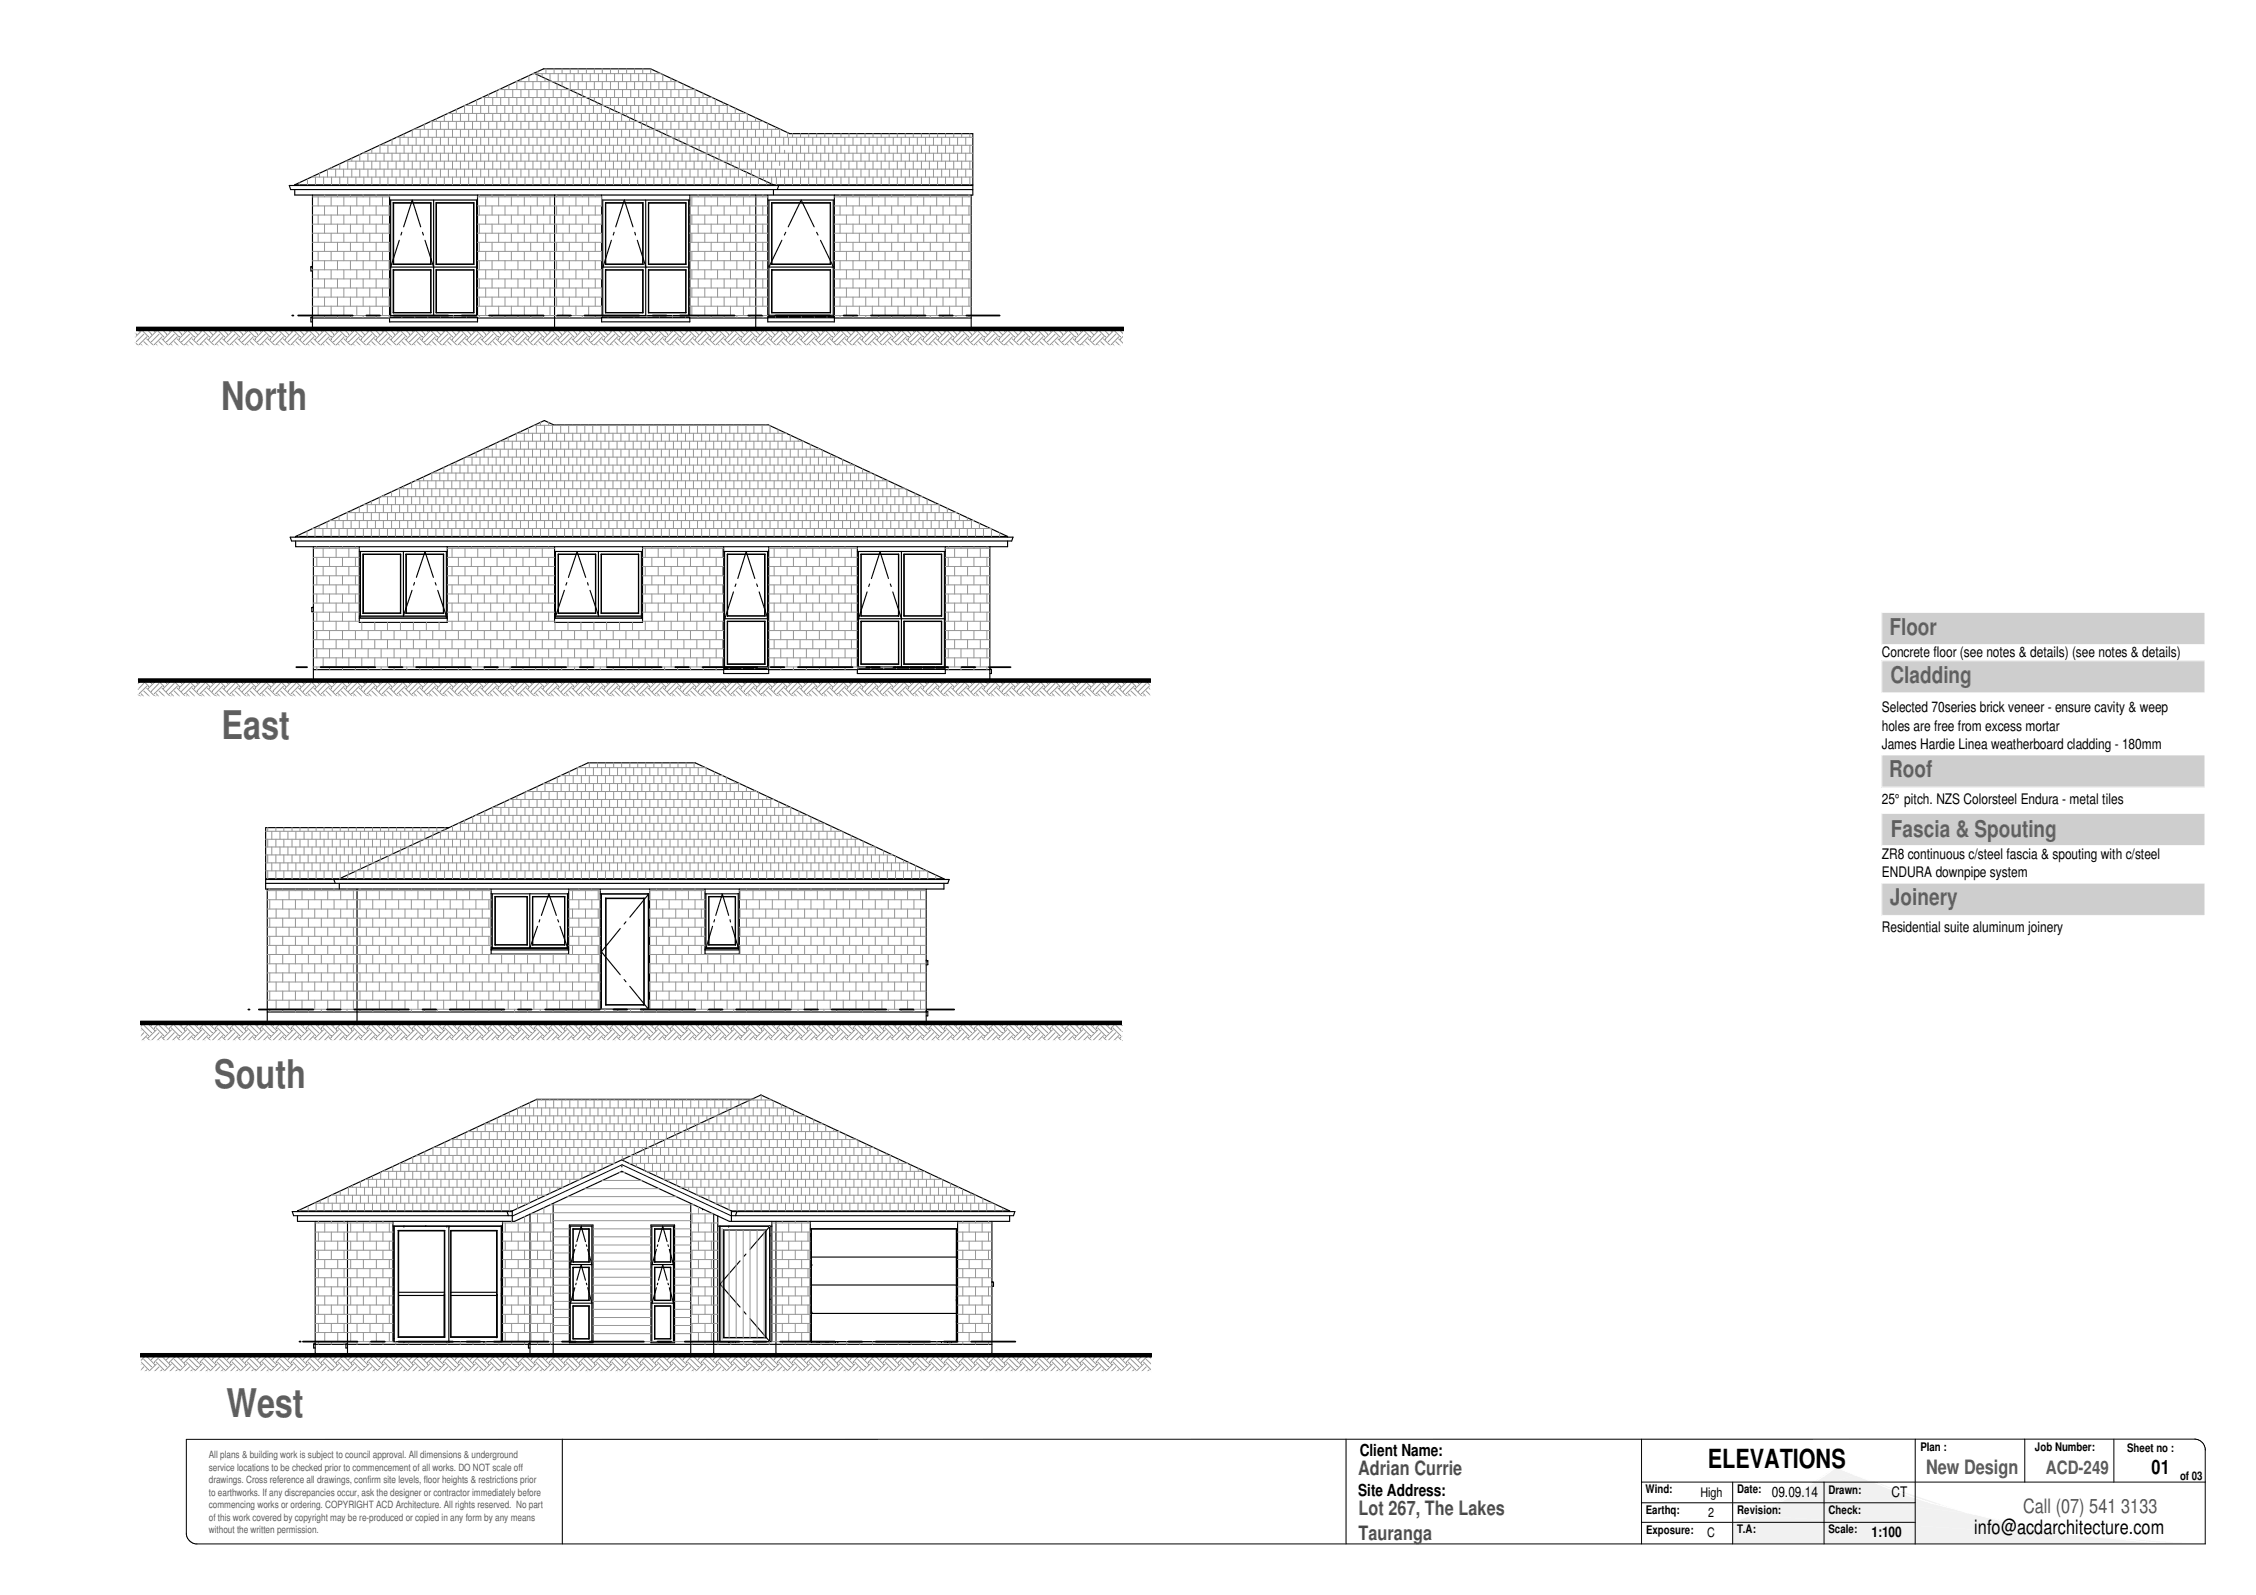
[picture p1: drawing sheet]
<svg xmlns="http://www.w3.org/2000/svg" width="420mm" height="297mm" viewBox="0 0 420 297" stroke-linecap="round" stroke-linejoin="round" font-family="sans-serif">
<defs><g id="words">
<g font-size="7.4" fill="#646464">
<text x="41.2" y="76.3">North</text>
<text x="41.3" y="137.7">East</text>
<text x="39.9" y="202.6">South</text>
<text x="42.2" y="263.9">West</text>
</g>
<text font-size="4.9" x="318.1" y="273.4">ELEVATIONS</text>
<g font-size="4.3" fill="#646464">
<text x="351.9" y="118.2">Floor</text>
<text x="352.1" y="127.1">Cladding</text>
<text x="351.9" y="144.8">Roof</text>
<text x="352.2" y="155.8">Fascia &amp; Spouting</text>
<text x="352" y="168.6">Joinery</text>
</g>
<g font-size="3.7" fill="#505050">
<text x="253" y="274.7">Adrian Currie</text>
<text x="253" y="282.1">Lot 267, The Lakes</text>
<text x="253" y="286.8">Tauranga</text>
</g>
<text font-size="3.7" fill="#585858" x="358.7" y="274.4">New Design</text>
<g font-size="3.7">
<text x="400.7" y="274.4">01</text>
<text x="367.7" y="285.7">info@acdarchitecture.com</text>
</g>
<text font-size="3.7" fill="#535353" x="376.8" y="281.8">Call (07) 541 3133</text>
<text font-size="3.4" fill="#585858" x="381" y="274.5">ACD-249</text>
<g font-size="3.1">
<text x="253.2" y="271.2">Client Name:</text>
<text x="252.9" y="278.6">Site Address:</text>
</g>
<g font-size="2.7">
<text x="350.5" y="122.4">Concrete floor (see notes &amp; details) (see notes &amp; details)</text>
<text x="350.5" y="132.7">Selected 70series brick veneer - ensure cavity &amp; weep</text>
<text x="350.5" y="136.1">holes are free from excess mortar</text>
<text x="350.5" y="139.5">James Hardie Linea weatherboard cladding - 180mm</text>
<text x="350.5" y="149.7">25° pitch. NZS Colorsteel Endura - metal tiles</text>
<text x="350.5" y="160">ZR8 continuous c/steel fascia &amp; spouting with c/steel</text>
<text x="350.5" y="163.4">ENDURA downpipe system</text>
<text x="350.5" y="173.6">Residential suite aluminum joinery</text>
<text x="330" y="278.7">09.09.14</text>
<text x="352.3" y="278.8">CT</text>
<text x="348.6" y="286.3">1:100</text>
</g>
<g font-size="2.5">
<text x="316.7" y="278.7">High</text>
<text x="318" y="286.3">C</text>
<text x="318.1" y="282.4">2</text>
</g>
<g font-size="2.2">
<text x="357.7" y="270.1">Plan :</text>
<text x="379" y="270.2">Job Number:</text>
<text x="396.2" y="270.4">Sheet no :</text>
<text x="406" y="275.5">of 03</text>
<text x="306.5" y="278">Wind:</text>
<text x="306.5" y="281.9">Earthq:</text>
<text x="323.5" y="278">Date:</text>
<text x="323.5" y="281.9">Revision:</text>
<text x="340.5" y="278.2">Drawn:</text>
<text x="340.6" y="281.9">Check:</text>
<text x="306.6" y="285.7">Exposure:</text>
<text x="323.5" y="285.5">T.A:</text>
<text x="340.6" y="285.6">Scale:</text>
</g>
<g font-size="1.9" fill="#595959">
<text x="38.9" y="271.6">All plans &amp; building work is subject to council approval. All dimensions &amp; underground</text>
<text x="38.9" y="273.9">service locations to be checked prior to commencement of all works. DO NOT scale off</text>
<text x="38.9" y="276.2">drawings. Cross reference all drawings, confirm site levels, floor heights &amp; restrictions prior</text>
<text x="38.9" y="278.5">to earthworks. If any discrepancies occur, ask the designer or contractor immediately before</text>
<text x="38.9" y="280.8">commencing works or ordering. COPYRIGHT ACD Architecture. All rights reserved. No part</text>
<text x="38.9" y="283.2">of this work covered by copyright may be re-produced or copied in any form by any means</text>
<text x="38.9" y="285.5">without the written permission.</text>
</g>
</g></defs>
<path d="M26 61.3h-.1" fill="none" stroke="#969696" stroke-width=".19"/>
<path d="M28.8 61.3h-.1" fill="none" stroke="#969696" stroke-width=".19"/>
<path d="M27.3 62.7l-1.4 1.5" fill="none" stroke="#969696" stroke-width=".19"/>
<path d="M31.7 61.3h-.1" fill="none" stroke="#969696" stroke-width=".19"/>
<path d="M30.2 62.7l-1.5 1.5" fill="none" stroke="#969696" stroke-width=".19"/>
<path d="M34.4 61.3h.1" fill="none" stroke="#969696" stroke-width=".19"/>
<path d="M33 62.7l-1.4 1.5" fill="none" stroke="#969696" stroke-width=".19"/>
<path d="M37.3 61.3h-.1" fill="none" stroke="#969696" stroke-width=".19"/>
<path d="M35.8 62.7l-1.4 1.5" fill="none" stroke="#969696" stroke-width=".19"/>
<path d="M40.1 61.3h.1" fill="none" stroke="#969696" stroke-width=".19"/>
<path d="M38.6 62.7l-1.4 1.5" fill="none" stroke="#969696" stroke-width=".19"/>
<path d="M43 61.3h-.1" fill="none" stroke="#969696" stroke-width=".19"/>
<path d="M41.5 62.7l-1.4 1.5" fill="none" stroke="#969696" stroke-width=".19"/>
<path d="M45.8 61.3h-.1" fill="none" stroke="#969696" stroke-width=".19"/>
<path d="M44.3 62.7l-1.4 1.5" fill="none" stroke="#969696" stroke-width=".19"/>
<path d="M48.6 61.3h-.1" fill="none" stroke="#969696" stroke-width=".19"/>
<path d="M47.1 62.7l-1.4 1.5" fill="none" stroke="#969696" stroke-width=".19"/>
<path d="M51.4 61.3h.1" fill="none" stroke="#969696" stroke-width=".19"/>
<path d="M49.9 62.7l-1.4 1.5" fill="none" stroke="#969696" stroke-width=".19"/>
<path d="M54.3 61.3h-.1" fill="none" stroke="#969696" stroke-width=".19"/>
<path d="M52.8 62.7l-1.4 1.5" fill="none" stroke="#969696" stroke-width=".19"/>
<path d="M57.1 61.3h-.1" fill="none" stroke="#969696" stroke-width=".19"/>
<path d="M55.6 62.7l-1.4 1.5" fill="none" stroke="#969696" stroke-width=".19"/>
<path d="M59.9 61.3h-.1" fill="none" stroke="#969696" stroke-width=".19"/>
<path d="M58.5 62.7l-1.5 1.5" fill="none" stroke="#969696" stroke-width=".19"/>
<path d="M62.7 61.3h.1" fill="none" stroke="#969696" stroke-width=".19"/>
<path d="M61.3 62.7l-1.5 1.5" fill="none" stroke="#969696" stroke-width=".19"/>
<path d="M65.6 61.3h-.1" fill="none" stroke="#969696" stroke-width=".19"/>
<path d="M64.1 62.7l-1.4 1.5" fill="none" stroke="#969696" stroke-width=".19"/>
<path d="M68.4 61.3h.1" fill="none" stroke="#969696" stroke-width=".19"/>
<path d="M66.9 62.7l-1.4 1.5" fill="none" stroke="#969696" stroke-width=".19"/>
<path d="M71.2 61.3h.1" fill="none" stroke="#969696" stroke-width=".19"/>
<path d="M69.8 62.7l-1.4 1.5" fill="none" stroke="#969696" stroke-width=".19"/>
<path d="M74.1 61.3h-.1" fill="none" stroke="#969696" stroke-width=".19"/>
<path d="M72.6 62.7l-1.4 1.5" fill="none" stroke="#969696" stroke-width=".19"/>
<path d="M76.9 61.3h-.1" fill="none" stroke="#969696" stroke-width=".19"/>
<path d="M75.4 62.7l-1.4 1.5" fill="none" stroke="#969696" stroke-width=".19"/>
<path d="M79.7 61.3h.1" fill="none" stroke="#969696" stroke-width=".19"/>
<path d="M78.3 62.7l-1.5 1.5" fill="none" stroke="#969696" stroke-width=".19"/>
<path d="M82.5 61.3h.1" fill="none" stroke="#969696" stroke-width=".19"/>
<path d="M81.1 62.7l-1.4 1.5" fill="none" stroke="#969696" stroke-width=".19"/>
<path d="M85.4 61.3h-.1" fill="none" stroke="#969696" stroke-width=".19"/>
<path d="M83.9 62.7l-1.4 1.5" fill="none" stroke="#969696" stroke-width=".19"/>
<path d="M88.2 61.3h-.1" fill="none" stroke="#969696" stroke-width=".19"/>
<path d="M86.7 62.7l-1.4 1.5" fill="none" stroke="#969696" stroke-width=".19"/>
<path d="M91 61.3h.1" fill="none" stroke="#969696" stroke-width=".19"/>
<path d="M89.6 62.7l-1.5 1.5" fill="none" stroke="#969696" stroke-width=".19"/>
<path d="M93.8 61.3h.1" fill="none" stroke="#969696" stroke-width=".19"/>
<path d="M92.4 62.7l-1.4 1.5" fill="none" stroke="#969696" stroke-width=".19"/>
<path d="M96.7 61.3h-.1" fill="none" stroke="#969696" stroke-width=".19"/>
<path d="M95.2 62.7l-1.4 1.5" fill="none" stroke="#969696" stroke-width=".19"/>
<path d="M99.5 61.3h.1" fill="none" stroke="#969696" stroke-width=".19"/>
<path d="M98 62.7l-1.4 1.5" fill="none" stroke="#969696" stroke-width=".19"/>
<path d="M102.4 61.3h-.1" fill="none" stroke="#969696" stroke-width=".19"/>
<path d="M100.9 62.7l-1.4 1.5" fill="none" stroke="#969696" stroke-width=".19"/>
<path d="M105.2 61.3h-.1" fill="none" stroke="#969696" stroke-width=".19"/>
<path d="M103.7 62.7l-1.4 1.5" fill="none" stroke="#969696" stroke-width=".19"/>
<path d="M108 61.3h-.1" fill="none" stroke="#969696" stroke-width=".19"/>
<path d="M106.5 62.7l-1.4 1.5" fill="none" stroke="#969696" stroke-width=".19"/>
<path d="M110.8 61.3h.1" fill="none" stroke="#969696" stroke-width=".19"/>
<path d="M109.3 62.7l-1.4 1.5" fill="none" stroke="#969696" stroke-width=".19"/>
<path d="M113.7 61.3h-.1" fill="none" stroke="#969696" stroke-width=".19"/>
<path d="M112.2 62.7l-1.4 1.5" fill="none" stroke="#969696" stroke-width=".19"/>
<path d="M116.5 61.3h-.1" fill="none" stroke="#969696" stroke-width=".19"/>
<path d="M115 62.7l-1.4 1.5" fill="none" stroke="#969696" stroke-width=".19"/>
<path d="M119.3 61.3h-.1" fill="none" stroke="#969696" stroke-width=".19"/>
<path d="M117.8 62.7l-1.4 1.5" fill="none" stroke="#969696" stroke-width=".19"/>
<path d="M122.2 61.3h-.1" fill="none" stroke="#969696" stroke-width=".19"/>
<path d="M120.7 62.7l-1.5 1.5" fill="none" stroke="#969696" stroke-width=".19"/>
<path d="M125 61.3h-.1" fill="none" stroke="#969696" stroke-width=".19"/>
<path d="M123.5 62.7l-1.4 1.5" fill="none" stroke="#969696" stroke-width=".19"/>
<path d="M127.8 61.3h.1" fill="none" stroke="#969696" stroke-width=".19"/>
<path d="M126.3 62.7l-1.4 1.5" fill="none" stroke="#969696" stroke-width=".19"/>
<path d="M130.6 61.3h.1" fill="none" stroke="#969696" stroke-width=".19"/>
<path d="M129.1 62.7l-1.3 1.5" fill="none" stroke="#969696" stroke-width=".19"/>
<path d="M133.5 61.3h-.1" fill="none" stroke="#969696" stroke-width=".19"/>
<path d="M132 62.7l-1.4 1.5" fill="none" stroke="#969696" stroke-width=".19"/>
<path d="M136.3 61.3h-.1" fill="none" stroke="#969696" stroke-width=".19"/>
<path d="M134.8 62.7l-1.4 1.5" fill="none" stroke="#969696" stroke-width=".19"/>
<path d="M139.1 61.3h.1" fill="none" stroke="#969696" stroke-width=".19"/>
<path d="M137.7 62.7l-1.5 1.5" fill="none" stroke="#969696" stroke-width=".19"/>
<path d="M141.9 61.3h.1" fill="none" stroke="#969696" stroke-width=".19"/>
<path d="M140.5 62.7l-1.4 1.5" fill="none" stroke="#969696" stroke-width=".19"/>
<path d="M144.8 61.3h-.1" fill="none" stroke="#969696" stroke-width=".19"/>
<path d="M143.3 62.7l-1.4 1.5" fill="none" stroke="#969696" stroke-width=".19"/>
<path d="M147.6 61.3h-.1" fill="none" stroke="#969696" stroke-width=".19"/>
<path d="M146.1 62.7l-1.4 1.5" fill="none" stroke="#969696" stroke-width=".19"/>
<path d="M150.4 61.3h.1" fill="none" stroke="#969696" stroke-width=".19"/>
<path d="M149 62.7l-1.5 1.5" fill="none" stroke="#969696" stroke-width=".19"/>
<path d="M153.2 61.3h.1" fill="none" stroke="#969696" stroke-width=".19"/>
<path d="M151.8 62.7l-1.4 1.5" fill="none" stroke="#969696" stroke-width=".19"/>
<path d="M156.1 61.3h-.1" fill="none" stroke="#969696" stroke-width=".19"/>
<path d="M154.6 62.7l-1.4 1.5" fill="none" stroke="#969696" stroke-width=".19"/>
<path d="M158.9 61.3h.1" fill="none" stroke="#969696" stroke-width=".19"/>
<path d="M157.4 62.7l-1.4 1.5" fill="none" stroke="#969696" stroke-width=".19"/>
<path d="M161.7 61.3h.1" fill="none" stroke="#969696" stroke-width=".19"/>
<path d="M160.3 62.7l-1.4 1.5" fill="none" stroke="#969696" stroke-width=".19"/>
<path d="M164.6 61.3h-.1" fill="none" stroke="#969696" stroke-width=".19"/>
<path d="M163.1 62.7l-1.4 1.5" fill="none" stroke="#969696" stroke-width=".19"/>
<path d="M167.4 61.3h-.1" fill="none" stroke="#969696" stroke-width=".19"/>
<path d="M165.9 62.7l-1.4 1.5" fill="none" stroke="#969696" stroke-width=".19"/>
<path d="M170.2 61.3h.1" fill="none" stroke="#969696" stroke-width=".19"/>
<path d="M168.8 62.7l-1.5 1.5" fill="none" stroke="#969696" stroke-width=".19"/>
<path d="M173 61.3h.1" fill="none" stroke="#969696" stroke-width=".19"/>
<path d="M171.6 62.7l-1.4 1.5" fill="none" stroke="#969696" stroke-width=".19"/>
<path d="M175.9 61.3h-.1" fill="none" stroke="#969696" stroke-width=".19"/>
<path d="M174.4 62.7l-1.4 1.5" fill="none" stroke="#969696" stroke-width=".19"/>
<path d="M178.7 61.3h-.1" fill="none" stroke="#969696" stroke-width=".19"/>
<path d="M177.2 62.7l-1.4 1.5" fill="none" stroke="#969696" stroke-width=".19"/>
<path d="M181.6 61.3h-.1" fill="none" stroke="#969696" stroke-width=".19"/>
<path d="M180.1 62.7l-1.5 1.5" fill="none" stroke="#969696" stroke-width=".19"/>
<path d="M184.4 61.3h-.1" fill="none" stroke="#969696" stroke-width=".19"/>
<path d="M182.9 62.7l-1.4 1.5" fill="none" stroke="#969696" stroke-width=".19"/>
<path d="M187.2 61.3h-.1" fill="none" stroke="#969696" stroke-width=".19"/>
<path d="M185.7 62.7l-1.4 1.5" fill="none" stroke="#969696" stroke-width=".19"/>
<path d="M190 61.3h.1" fill="none" stroke="#969696" stroke-width=".19"/>
<path d="M188.5 62.7l-1.4 1.5" fill="none" stroke="#969696" stroke-width=".19"/>
<path d="M192.9 61.3h-.1" fill="none" stroke="#969696" stroke-width=".19"/>
<path d="M191.4 62.7l-1.4 1.5" fill="none" stroke="#969696" stroke-width=".19"/>
<path d="M195.7 61.3h-.1" fill="none" stroke="#969696" stroke-width=".19"/>
<path d="M194.2 62.7l-1.4 1.5" fill="none" stroke="#969696" stroke-width=".19"/>
<path d="M198.5 61.3h-.1" fill="none" stroke="#969696" stroke-width=".19"/>
<path d="M197.1 62.7l-1.5 1.5" fill="none" stroke="#969696" stroke-width=".19"/>
<path d="M201.3 61.3h.1" fill="none" stroke="#969696" stroke-width=".19"/>
<path d="M199.9 62.7l-1.5 1.5" fill="none" stroke="#969696" stroke-width=".19"/>
<path d="M204.2 61.3h-.1" fill="none" stroke="#969696" stroke-width=".19"/>
<path d="M202.7 62.7l-1.4 1.5" fill="none" stroke="#969696" stroke-width=".19"/>
<path d="M207 61.3h.1" fill="none" stroke="#969696" stroke-width=".19"/>
<path d="M205.5 62.7l-1.4 1.5" fill="none" stroke="#969696" stroke-width=".19"/>
<path d="M208.4 62.7l-1.4 1.5" fill="none" stroke="#969696" stroke-width=".19"/>
<path d="M26.8 62.2l-1.4 1.4" fill="none" stroke="#969696" stroke-width=".19"/>
<path d="M29.6 62.2l-1.4 1.4" fill="none" stroke="#969696" stroke-width=".19"/>
<path d="M32.5 62.2l-1.4 1.4" fill="none" stroke="#969696" stroke-width=".19"/>
<path d="M35.3 62.2l-1.4 1.4" fill="none" stroke="#969696" stroke-width=".19"/>
<path d="M38.1 62.2l-1.4 1.4" fill="none" stroke="#969696" stroke-width=".19"/>
<path d="M40.9 62.2l-1.4 1.4" fill="none" stroke="#969696" stroke-width=".19"/>
<path d="M43.8 62.2l-1.4 1.4" fill="none" stroke="#969696" stroke-width=".19"/>
<path d="M46.6 62.2l-1.4 1.4" fill="none" stroke="#969696" stroke-width=".19"/>
<path d="M49.4 62.2l-1.4 1.4" fill="none" stroke="#969696" stroke-width=".19"/>
<path d="M52.3 62.2l-1.5 1.4" fill="none" stroke="#969696" stroke-width=".19"/>
<path d="M55.1 62.2l-1.4 1.4" fill="none" stroke="#969696" stroke-width=".19"/>
<path d="M57.9 62.2l-1.4 1.4" fill="none" stroke="#969696" stroke-width=".19"/>
<path d="M60.7 62.2l-1.4 1.4" fill="none" stroke="#969696" stroke-width=".19"/>
<path d="M63.6 62.2l-1.4 1.4" fill="none" stroke="#969696" stroke-width=".19"/>
<path d="M66.4 62.2l-1.4 1.4" fill="none" stroke="#969696" stroke-width=".19"/>
<path d="M69.2 62.2l-1.4 1.4" fill="none" stroke="#969696" stroke-width=".19"/>
<path d="M72 62.2l-1.4 1.4" fill="none" stroke="#969696" stroke-width=".19"/>
<path d="M74.9 62.2l-1.4 1.4" fill="none" stroke="#969696" stroke-width=".19"/>
<path d="M77.7 62.2l-1.4 1.4" fill="none" stroke="#969696" stroke-width=".19"/>
<path d="M80.5 62.2l-1.4 1.4" fill="none" stroke="#969696" stroke-width=".19"/>
<path d="M83.4 62.2l-1.5 1.4" fill="none" stroke="#969696" stroke-width=".19"/>
<path d="M86.2 62.2l-1.4 1.4" fill="none" stroke="#969696" stroke-width=".19"/>
<path d="M89 62.2l-1.4 1.4" fill="none" stroke="#969696" stroke-width=".19"/>
<path d="M91.9 62.2l-1.4 1.4" fill="none" stroke="#969696" stroke-width=".19"/>
<path d="M94.7 62.2l-1.5 1.4" fill="none" stroke="#969696" stroke-width=".19"/>
<path d="M97.5 62.2l-1.4 1.4" fill="none" stroke="#969696" stroke-width=".19"/>
<path d="M100.4 62.2l-1.5 1.4" fill="none" stroke="#969696" stroke-width=".19"/>
<path d="M103.2 62.2l-1.4 1.4" fill="none" stroke="#969696" stroke-width=".19"/>
<path d="M106 62.2l-1.4 1.4" fill="none" stroke="#969696" stroke-width=".19"/>
<path d="M108.8 62.2l-1.4 1.4" fill="none" stroke="#969696" stroke-width=".19"/>
<path d="M111.7 62.2l-1.5 1.4" fill="none" stroke="#969696" stroke-width=".19"/>
<path d="M114.5 62.2l-1.4 1.4" fill="none" stroke="#969696" stroke-width=".19"/>
<path d="M117.3 62.2l-1.4 1.4" fill="none" stroke="#969696" stroke-width=".19"/>
<path d="M120.1 62.2l-1.4 1.4" fill="none" stroke="#969696" stroke-width=".19"/>
<path d="M123 62.2l-1.4 1.4" fill="none" stroke="#969696" stroke-width=".19"/>
<path d="M125.8 62.2l-1.4 1.4" fill="none" stroke="#969696" stroke-width=".19"/>
<path d="M128.6 62.2l-1.4 1.4" fill="none" stroke="#969696" stroke-width=".19"/>
<path d="M131.4 62.2l-1.4 1.4" fill="none" stroke="#969696" stroke-width=".19"/>
<path d="M134.3 62.2l-1.4 1.4" fill="none" stroke="#969696" stroke-width=".19"/>
<path d="M137.1 62.2l-1.4 1.4" fill="none" stroke="#969696" stroke-width=".19"/>
<path d="M139.9 62.2l-1.4 1.4" fill="none" stroke="#969696" stroke-width=".19"/>
<path d="M142.8 62.2l-1.5 1.4" fill="none" stroke="#969696" stroke-width=".19"/>
<path d="M145.6 62.2l-1.4 1.4" fill="none" stroke="#969696" stroke-width=".19"/>
<path d="M148.4 62.2l-1.4 1.4" fill="none" stroke="#969696" stroke-width=".19"/>
<path d="M151.2 62.2l-1.4 1.4" fill="none" stroke="#969696" stroke-width=".19"/>
<path d="M154.1 62.2l-1.4 1.4" fill="none" stroke="#969696" stroke-width=".19"/>
<path d="M156.9 62.2l-1.4 1.4" fill="none" stroke="#969696" stroke-width=".19"/>
<path d="M159.8 62.2l-1.5 1.4" fill="none" stroke="#969696" stroke-width=".19"/>
<path d="M162.5 62.2l-1.3 1.4" fill="none" stroke="#969696" stroke-width=".19"/>
<path d="M165.4 62.2l-1.4 1.4" fill="none" stroke="#969696" stroke-width=".19"/>
<path d="M168.2 62.2l-1.4 1.4" fill="none" stroke="#969696" stroke-width=".19"/>
<path d="M171.1 62.2l-1.5 1.4" fill="none" stroke="#969696" stroke-width=".19"/>
<path d="M173.9 62.2l-1.4 1.4" fill="none" stroke="#969696" stroke-width=".19"/>
<path d="M176.7 62.2l-1.4 1.4" fill="none" stroke="#969696" stroke-width=".19"/>
<path d="M179.5 62.2l-1.4 1.4" fill="none" stroke="#969696" stroke-width=".19"/>
<path d="M182.4 62.2l-1.4 1.4" fill="none" stroke="#969696" stroke-width=".19"/>
<path d="M185.2 62.2l-1.4 1.4" fill="none" stroke="#969696" stroke-width=".19"/>
<path d="M188 62.2l-1.4 1.4" fill="none" stroke="#969696" stroke-width=".19"/>
<path d="M190.9 62.2l-1.5 1.4" fill="none" stroke="#969696" stroke-width=".19"/>
<path d="M193.7 62.2l-1.4 1.4" fill="none" stroke="#969696" stroke-width=".19"/>
<path d="M196.5 62.2l-1.4 1.4" fill="none" stroke="#969696" stroke-width=".19"/>
<path d="M199.3 62.2l-1.4 1.4" fill="none" stroke="#969696" stroke-width=".19"/>
<path d="M202.2 62.2l-1.5 1.4" fill="none" stroke="#969696" stroke-width=".19"/>
<path d="M205 62.2l-1.4 1.4" fill="none" stroke="#969696" stroke-width=".19"/>
<path d="M207.8 62.2l-1.4 1.4" fill="none" stroke="#969696" stroke-width=".19"/>
<path d="M26.3 61.7l-1.1 1.1" fill="none" stroke="#969696" stroke-width=".19"/>
<path d="M29.1 61.7l-1.4 1.4" fill="none" stroke="#969696" stroke-width=".19"/>
<path d="M31.9 61.7l-1.4 1.4" fill="none" stroke="#969696" stroke-width=".19"/>
<path d="M34.7 61.7l-1.4 1.4" fill="none" stroke="#969696" stroke-width=".19"/>
<path d="M37.6 61.7l-1.4 1.4" fill="none" stroke="#969696" stroke-width=".19"/>
<path d="M40.4 61.7l-1.4 1.4" fill="none" stroke="#969696" stroke-width=".19"/>
<path d="M43.3 61.7l-1.5 1.4" fill="none" stroke="#969696" stroke-width=".19"/>
<path d="M46.1 61.7l-1.4 1.4" fill="none" stroke="#969696" stroke-width=".19"/>
<path d="M48.9 61.7l-1.4 1.4" fill="none" stroke="#969696" stroke-width=".19"/>
<path d="M51.7 61.7l-1.4 1.4" fill="none" stroke="#969696" stroke-width=".19"/>
<path d="M54.6 61.7l-1.4 1.4" fill="none" stroke="#969696" stroke-width=".19"/>
<path d="M57.4 61.7l-1.4 1.4" fill="none" stroke="#969696" stroke-width=".19"/>
<path d="M60.2 61.7l-1.4 1.4" fill="none" stroke="#969696" stroke-width=".19"/>
<path d="M63 61.7l-1.4 1.4" fill="none" stroke="#969696" stroke-width=".19"/>
<path d="M65.9 61.7l-1.4 1.4" fill="none" stroke="#969696" stroke-width=".19"/>
<path d="M68.7 61.7l-1.4 1.4" fill="none" stroke="#969696" stroke-width=".19"/>
<path d="M71.5 61.7l-1.4 1.4" fill="none" stroke="#969696" stroke-width=".19"/>
<path d="M74.4 61.7l-1.5 1.4" fill="none" stroke="#969696" stroke-width=".19"/>
<path d="M77.2 61.7l-1.4 1.4" fill="none" stroke="#969696" stroke-width=".19"/>
<path d="M80 61.7l-1.4 1.4" fill="none" stroke="#969696" stroke-width=".19"/>
<path d="M82.8 61.7l-1.4 1.4" fill="none" stroke="#969696" stroke-width=".19"/>
<path d="M85.7 61.7l-1.4 1.4" fill="none" stroke="#969696" stroke-width=".19"/>
<path d="M88.5 61.7l-1.4 1.4" fill="none" stroke="#969696" stroke-width=".19"/>
<path d="M91.3 61.7l-1.4 1.4" fill="none" stroke="#969696" stroke-width=".19"/>
<path d="M94.1 61.7l-1.4 1.4" fill="none" stroke="#969696" stroke-width=".19"/>
<path d="M97 61.7l-1.4 1.4" fill="none" stroke="#969696" stroke-width=".19"/>
<path d="M99.8 61.7l-1.4 1.4" fill="none" stroke="#969696" stroke-width=".19"/>
<path d="M102.6 61.7l-1.4 1.4" fill="none" stroke="#969696" stroke-width=".19"/>
<path d="M105.5 61.7l-1.5 1.4" fill="none" stroke="#969696" stroke-width=".19"/>
<path d="M108.3 61.7l-1.4 1.4" fill="none" stroke="#969696" stroke-width=".19"/>
<path d="M111.1 61.7l-1.4 1.4" fill="none" stroke="#969696" stroke-width=".19"/>
<path d="M113.9 61.7l-1.3 1.4" fill="none" stroke="#969696" stroke-width=".19"/>
<path d="M116.8 61.7l-1.5 1.4" fill="none" stroke="#969696" stroke-width=".19"/>
<path d="M119.6 61.7l-1.4 1.4" fill="none" stroke="#969696" stroke-width=".19"/>
<path d="M122.5 61.7l-1.5 1.4" fill="none" stroke="#969696" stroke-width=".19"/>
<path d="M125.3 61.7l-1.4 1.4" fill="none" stroke="#969696" stroke-width=".19"/>
<path d="M128.1 61.7l-1.4 1.4" fill="none" stroke="#969696" stroke-width=".19"/>
<path d="M130.9 61.7l-1.4 1.4" fill="none" stroke="#969696" stroke-width=".19"/>
<path d="M133.8 61.7l-1.5 1.4" fill="none" stroke="#969696" stroke-width=".19"/>
<path d="M136.6 61.7l-1.4 1.4" fill="none" stroke="#969696" stroke-width=".19"/>
<path d="M139.4 61.7l-1.4 1.4" fill="none" stroke="#969696" stroke-width=".19"/>
<path d="M142.2 61.7l-1.4 1.4" fill="none" stroke="#969696" stroke-width=".19"/>
<path d="M145.1 61.7l-1.4 1.4" fill="none" stroke="#969696" stroke-width=".19"/>
<path d="M147.9 61.7l-1.4 1.4" fill="none" stroke="#969696" stroke-width=".19"/>
<path d="M150.7 61.7l-1.4 1.4" fill="none" stroke="#969696" stroke-width=".19"/>
<path d="M153.5 61.7l-1.4 1.4" fill="none" stroke="#969696" stroke-width=".19"/>
<path d="M156.4 61.7l-1.4 1.4" fill="none" stroke="#969696" stroke-width=".19"/>
<path d="M159.2 61.7l-1.4 1.4" fill="none" stroke="#969696" stroke-width=".19"/>
<path d="M162 61.7l-1.4 1.4" fill="none" stroke="#969696" stroke-width=".19"/>
<path d="M164.9 61.7l-1.5 1.4" fill="none" stroke="#969696" stroke-width=".19"/>
<path d="M167.7 61.7l-1.4 1.4" fill="none" stroke="#969696" stroke-width=".19"/>
<path d="M170.5 61.7l-1.4 1.4" fill="none" stroke="#969696" stroke-width=".19"/>
<path d="M173.3 61.7l-1.4 1.4" fill="none" stroke="#969696" stroke-width=".19"/>
<path d="M176.2 61.7l-1.4 1.4" fill="none" stroke="#969696" stroke-width=".19"/>
<path d="M179 61.7l-1.4 1.4" fill="none" stroke="#969696" stroke-width=".19"/>
<path d="M181.9 61.7l-1.5 1.4" fill="none" stroke="#969696" stroke-width=".19"/>
<path d="M184.6 61.7l-1.4 1.4" fill="none" stroke="#969696" stroke-width=".19"/>
<path d="M187.5 61.7l-1.4 1.4" fill="none" stroke="#969696" stroke-width=".19"/>
<path d="M190.3 61.7l-1.4 1.4" fill="none" stroke="#969696" stroke-width=".19"/>
<path d="M193.2 61.7l-1.5 1.4" fill="none" stroke="#969696" stroke-width=".19"/>
<path d="M196 61.7l-1.4 1.4" fill="none" stroke="#969696" stroke-width=".19"/>
<path d="M198.8 61.7l-1.4 1.4" fill="none" stroke="#969696" stroke-width=".19"/>
<path d="M201.6 61.7l-1.4 1.4" fill="none" stroke="#969696" stroke-width=".19"/>
<path d="M204.5 61.7l-1.4 1.4" fill="none" stroke="#969696" stroke-width=".19"/>
<path d="M207.3 61.7l-1.4 1.4" fill="none" stroke="#969696" stroke-width=".19"/>
<path d="M209.2 62.6l-.5 .5" fill="none" stroke="#969696" stroke-width=".19"/>
<path d="M206.5 61.3l.5 .4" fill="none" stroke="#969696" stroke-width=".19"/>
<path d="M208.4 63.1l.8 .9" fill="none" stroke="#969696" stroke-width=".19"/>
<path d="M203.7 61.3l.4 .4" fill="none" stroke="#969696" stroke-width=".19"/>
<path d="M205.5 63.1l1.3 1.3" fill="none" stroke="#969696" stroke-width=".19"/>
<path d="M200.9 61.3l.4 .4" fill="none" stroke="#969696" stroke-width=".19"/>
<path d="M202.7 63.1l1.3 1.3" fill="none" stroke="#969696" stroke-width=".19"/>
<path d="M198 61.3l.4 .4" fill="none" stroke="#969696" stroke-width=".19"/>
<path d="M199.9 63.1l1.3 1.3" fill="none" stroke="#969696" stroke-width=".19"/>
<path d="M195.2 61.3l.4 .4" fill="none" stroke="#969696" stroke-width=".19"/>
<path d="M197.1 63.1l1.2 1.3" fill="none" stroke="#969696" stroke-width=".19"/>
<path d="M192.4 61.3l.4 .4" fill="none" stroke="#969696" stroke-width=".19"/>
<path d="M194.2 63.1l1.3 1.3" fill="none" stroke="#969696" stroke-width=".19"/>
<path d="M189.6 61.3l.4 .4" fill="none" stroke="#969696" stroke-width=".19"/>
<path d="M191.4 63.1l1.3 1.3" fill="none" stroke="#969696" stroke-width=".19"/>
<path d="M186.7 61.3l.4 .4" fill="none" stroke="#969696" stroke-width=".19"/>
<path d="M188.5 63.1l1.4 1.3" fill="none" stroke="#969696" stroke-width=".19"/>
<path d="M183.9 61.3l.4 .4" fill="none" stroke="#969696" stroke-width=".19"/>
<path d="M185.7 63.1l1.3 1.3" fill="none" stroke="#969696" stroke-width=".19"/>
<path d="M181 61.3l.5 .4" fill="none" stroke="#969696" stroke-width=".19"/>
<path d="M182.9 63.1l1.3 1.3" fill="none" stroke="#969696" stroke-width=".19"/>
<path d="M178.3 61.3l.3 .4" fill="none" stroke="#969696" stroke-width=".19"/>
<path d="M180.1 63.1l1.3 1.3" fill="none" stroke="#969696" stroke-width=".19"/>
<path d="M175.4 61.3l.4 .4" fill="none" stroke="#969696" stroke-width=".19"/>
<path d="M177.2 63.1l1.4 1.3" fill="none" stroke="#969696" stroke-width=".19"/>
<path d="M172.6 61.3l.4 .4" fill="none" stroke="#969696" stroke-width=".19"/>
<path d="M174.4 63.1l1.3 1.3" fill="none" stroke="#969696" stroke-width=".19"/>
<path d="M169.7 61.3l.5 .4" fill="none" stroke="#969696" stroke-width=".19"/>
<path d="M171.6 63.1l1.3 1.3" fill="none" stroke="#969696" stroke-width=".19"/>
<path d="M166.9 61.3l.4 .4" fill="none" stroke="#969696" stroke-width=".19"/>
<path d="M168.8 63.1l1.2 1.3" fill="none" stroke="#969696" stroke-width=".19"/>
<path d="M164.1 61.3l.4 .4" fill="none" stroke="#969696" stroke-width=".19"/>
<path d="M165.9 63.1l1.3 1.3" fill="none" stroke="#969696" stroke-width=".19"/>
<path d="M161.3 61.3l.4 .4" fill="none" stroke="#969696" stroke-width=".19"/>
<path d="M163.1 63.1l1.3 1.3" fill="none" stroke="#969696" stroke-width=".19"/>
<path d="M158.4 61.3l.5 .4" fill="none" stroke="#969696" stroke-width=".19"/>
<path d="M160.3 63.1l1.3 1.3" fill="none" stroke="#969696" stroke-width=".19"/>
<path d="M155.6 61.3l.4 .4" fill="none" stroke="#969696" stroke-width=".19"/>
<path d="M157.4 63.1l1.3 1.3" fill="none" stroke="#969696" stroke-width=".19"/>
<path d="M152.8 61.3l.4 .4" fill="none" stroke="#969696" stroke-width=".19"/>
<path d="M154.6 63.1l1.3 1.3" fill="none" stroke="#969696" stroke-width=".19"/>
<path d="M150 61.3l.4 .4" fill="none" stroke="#969696" stroke-width=".19"/>
<path d="M151.8 63.1l1.3 1.3" fill="none" stroke="#969696" stroke-width=".19"/>
<path d="M147.1 61.3l.4 .4" fill="none" stroke="#969696" stroke-width=".19"/>
<path d="M149 63.1l1.3 1.3" fill="none" stroke="#969696" stroke-width=".19"/>
<path d="M144.3 61.3l.4 .4" fill="none" stroke="#969696" stroke-width=".19"/>
<path d="M146.1 63.1l1.3 1.3" fill="none" stroke="#969696" stroke-width=".19"/>
<path d="M141.5 61.3l.4 .4" fill="none" stroke="#969696" stroke-width=".19"/>
<path d="M143.3 63.1l1.3 1.3" fill="none" stroke="#969696" stroke-width=".19"/>
<path d="M138.6 61.3l.5 .4" fill="none" stroke="#969696" stroke-width=".19"/>
<path d="M140.5 63.1l1.3 1.3" fill="none" stroke="#969696" stroke-width=".19"/>
<path d="M135.8 61.3l.4 .4" fill="none" stroke="#969696" stroke-width=".19"/>
<path d="M137.7 63.1l1.2 1.3" fill="none" stroke="#969696" stroke-width=".19"/>
<path d="M133 61.3l.4 .4" fill="none" stroke="#969696" stroke-width=".19"/>
<path d="M134.8 63.1l1.3 1.3" fill="none" stroke="#969696" stroke-width=".19"/>
<path d="M130.2 61.3l.4 .4" fill="none" stroke="#969696" stroke-width=".19"/>
<path d="M132 63.1l1.3 1.3" fill="none" stroke="#969696" stroke-width=".19"/>
<path d="M127.3 61.3l.5 .4" fill="none" stroke="#969696" stroke-width=".19"/>
<path d="M129.1 63.1l1.4 1.3" fill="none" stroke="#969696" stroke-width=".19"/>
<path d="M124.5 61.3l.4 .4" fill="none" stroke="#969696" stroke-width=".19"/>
<path d="M126.3 63.1l1.3 1.3" fill="none" stroke="#969696" stroke-width=".19"/>
<path d="M121.7 61.3l.4 .4" fill="none" stroke="#969696" stroke-width=".19"/>
<path d="M123.5 63.1l1.3 1.3" fill="none" stroke="#969696" stroke-width=".19"/>
<path d="M118.9 61.3l.3 .4" fill="none" stroke="#969696" stroke-width=".19"/>
<path d="M120.7 63.1l1.3 1.3" fill="none" stroke="#969696" stroke-width=".19"/>
<path d="M116 61.3l.4 .4" fill="none" stroke="#969696" stroke-width=".19"/>
<path d="M117.8 63.1l1.4 1.3" fill="none" stroke="#969696" stroke-width=".19"/>
<path d="M113.2 61.3l.4 .4" fill="none" stroke="#969696" stroke-width=".19"/>
<path d="M115 63.1l1.3 1.3" fill="none" stroke="#969696" stroke-width=".19"/>
<path d="M110.4 61.3l.4 .4" fill="none" stroke="#969696" stroke-width=".19"/>
<path d="M112.2 63.1l1.3 1.3" fill="none" stroke="#969696" stroke-width=".19"/>
<path d="M107.5 61.3l.4 .4" fill="none" stroke="#969696" stroke-width=".19"/>
<path d="M109.3 63.1l1.3 1.3" fill="none" stroke="#969696" stroke-width=".19"/>
<path d="M104.7 61.3l.4 .4" fill="none" stroke="#969696" stroke-width=".19"/>
<path d="M106.5 63.1l1.3 1.3" fill="none" stroke="#969696" stroke-width=".19"/>
<path d="M101.9 61.3l.4 .4" fill="none" stroke="#969696" stroke-width=".19"/>
<path d="M103.7 63.1l1.3 1.3" fill="none" stroke="#969696" stroke-width=".19"/>
<path d="M99 61.3l.5 .4" fill="none" stroke="#969696" stroke-width=".19"/>
<path d="M100.9 63.1l1.3 1.3" fill="none" stroke="#969696" stroke-width=".19"/>
<path d="M96.2 61.3l.4 .4" fill="none" stroke="#969696" stroke-width=".19"/>
<path d="M98 63.1l1.3 1.3" fill="none" stroke="#969696" stroke-width=".19"/>
<path d="M93.4 61.3l.4 .4" fill="none" stroke="#969696" stroke-width=".19"/>
<path d="M95.2 63.1l1.3 1.3" fill="none" stroke="#969696" stroke-width=".19"/>
<path d="M90.5 61.3l.5 .4" fill="none" stroke="#969696" stroke-width=".19"/>
<path d="M92.4 63.1l1.3 1.3" fill="none" stroke="#969696" stroke-width=".19"/>
<path d="M87.7 61.3l.4 .4" fill="none" stroke="#969696" stroke-width=".19"/>
<path d="M89.6 63.1l1.3 1.3" fill="none" stroke="#969696" stroke-width=".19"/>
<path d="M84.9 61.3l.4 .4" fill="none" stroke="#969696" stroke-width=".19"/>
<path d="M86.7 63.1l1.3 1.3" fill="none" stroke="#969696" stroke-width=".19"/>
<path d="M82.1 61.3l.4 .4" fill="none" stroke="#969696" stroke-width=".19"/>
<path d="M83.9 63.1l1.3 1.3" fill="none" stroke="#969696" stroke-width=".19"/>
<path d="M79.2 61.3l.5 .4" fill="none" stroke="#969696" stroke-width=".19"/>
<path d="M81.1 63.1l1.3 1.3" fill="none" stroke="#969696" stroke-width=".19"/>
<path d="M76.4 61.3l.4 .4" fill="none" stroke="#969696" stroke-width=".19"/>
<path d="M78.3 63.1l1.2 1.3" fill="none" stroke="#969696" stroke-width=".19"/>
<path d="M73.6 61.3l.4 .4" fill="none" stroke="#969696" stroke-width=".19"/>
<path d="M75.4 63.1l1.3 1.3" fill="none" stroke="#969696" stroke-width=".19"/>
<path d="M70.8 61.3l.4 .4" fill="none" stroke="#969696" stroke-width=".19"/>
<path d="M72.6 63.1l1.3 1.3" fill="none" stroke="#969696" stroke-width=".19"/>
<path d="M67.9 61.3l.5 .4" fill="none" stroke="#969696" stroke-width=".19"/>
<path d="M69.8 63.1l1.3 1.3" fill="none" stroke="#969696" stroke-width=".19"/>
<path d="M65.1 61.3l.4 .4" fill="none" stroke="#969696" stroke-width=".19"/>
<path d="M66.9 63.1l1.3 1.3" fill="none" stroke="#969696" stroke-width=".19"/>
<path d="M62.3 61.3l.4 .4" fill="none" stroke="#969696" stroke-width=".19"/>
<path d="M64.1 63.1l1.3 1.3" fill="none" stroke="#969696" stroke-width=".19"/>
<path d="M59.5 61.3l.3 .4" fill="none" stroke="#969696" stroke-width=".19"/>
<path d="M61.3 63.1l1.3 1.3" fill="none" stroke="#969696" stroke-width=".19"/>
<path d="M56.6 61.3l.4 .4" fill="none" stroke="#969696" stroke-width=".19"/>
<path d="M58.5 63.1l1.3 1.3" fill="none" stroke="#969696" stroke-width=".19"/>
<path d="M53.8 61.3l.4 .4" fill="none" stroke="#969696" stroke-width=".19"/>
<path d="M55.6 63.1l1.3 1.3" fill="none" stroke="#969696" stroke-width=".19"/>
<path d="M51 61.3l.4 .4" fill="none" stroke="#969696" stroke-width=".19"/>
<path d="M52.8 63.1l1.3 1.3" fill="none" stroke="#969696" stroke-width=".19"/>
<path d="M48.1 61.3l.4 .4" fill="none" stroke="#969696" stroke-width=".19"/>
<path d="M49.9 63.1l1.4 1.3" fill="none" stroke="#969696" stroke-width=".19"/>
<path d="M45.3 61.3l.4 .4" fill="none" stroke="#969696" stroke-width=".19"/>
<path d="M47.1 63.1l1.3 1.3" fill="none" stroke="#969696" stroke-width=".19"/>
<path d="M42.5 61.3l.4 .4" fill="none" stroke="#969696" stroke-width=".19"/>
<path d="M44.3 63.1l1.3 1.3" fill="none" stroke="#969696" stroke-width=".19"/>
<path d="M39.7 61.3l.4 .4" fill="none" stroke="#969696" stroke-width=".19"/>
<path d="M41.5 63.1l1.3 1.3" fill="none" stroke="#969696" stroke-width=".19"/>
<path d="M36.8 61.3l.4 .4" fill="none" stroke="#969696" stroke-width=".19"/>
<path d="M38.6 63.1l1.4 1.3" fill="none" stroke="#969696" stroke-width=".19"/>
<path d="M34 61.3l.4 .4" fill="none" stroke="#969696" stroke-width=".19"/>
<path d="M35.8 63.1l1.3 1.3" fill="none" stroke="#969696" stroke-width=".19"/>
<path d="M31.1 61.3l.5 .4" fill="none" stroke="#969696" stroke-width=".19"/>
<path d="M33 63.1l1.3 1.3" fill="none" stroke="#969696" stroke-width=".19"/>
<path d="M28.4 61.3l.3 .4" fill="none" stroke="#969696" stroke-width=".19"/>
<path d="M30.2 63.1l1.2 1.3" fill="none" stroke="#969696" stroke-width=".19"/>
<path d="M25.5 61.3l.4 .4" fill="none" stroke="#969696" stroke-width=".19"/>
<path d="M27.3 63.1l1.3 1.3" fill="none" stroke="#969696" stroke-width=".19"/>
<path d="M25.2 63.8l.6 .6" fill="none" stroke="#969696" stroke-width=".19"/>
<path d="M208.3 61.3l.9 .9" fill="none" stroke="#969696" stroke-width=".19"/>
<path d="M205.5 61.3l.9 .9" fill="none" stroke="#969696" stroke-width=".19"/>
<path d="M207.8 63.6l.8 .8" fill="none" stroke="#969696" stroke-width=".19"/>
<path d="M202.6 61.3l1 .9" fill="none" stroke="#969696" stroke-width=".19"/>
<path d="M205 63.6l.8 .8" fill="none" stroke="#969696" stroke-width=".19"/>
<path d="M199.8 61.3l.9 .9" fill="none" stroke="#969696" stroke-width=".19"/>
<path d="M202.2 63.6l.7 .8" fill="none" stroke="#969696" stroke-width=".19"/>
<path d="M197 61.3l.9 .9" fill="none" stroke="#969696" stroke-width=".19"/>
<path d="M199.3 63.6l.8 .8" fill="none" stroke="#969696" stroke-width=".19"/>
<path d="M194.1 61.3l1 .9" fill="none" stroke="#969696" stroke-width=".19"/>
<path d="M196.5 63.6l.8 .8" fill="none" stroke="#969696" stroke-width=".19"/>
<path d="M191.3 61.3l1 .9" fill="none" stroke="#969696" stroke-width=".19"/>
<path d="M193.7 63.6l.8 .8" fill="none" stroke="#969696" stroke-width=".19"/>
<path d="M188.5 61.3l.9 .9" fill="none" stroke="#969696" stroke-width=".19"/>
<path d="M190.9 63.6l.7 .8" fill="none" stroke="#969696" stroke-width=".19"/>
<path d="M185.7 61.3l.9 .9" fill="none" stroke="#969696" stroke-width=".19"/>
<path d="M188 63.6l.8 .8" fill="none" stroke="#969696" stroke-width=".19"/>
<path d="M182.8 61.3l1 .9" fill="none" stroke="#969696" stroke-width=".19"/>
<path d="M185.2 63.6l.8 .8" fill="none" stroke="#969696" stroke-width=".19"/>
<path d="M180 61.3l1 .9" fill="none" stroke="#969696" stroke-width=".19"/>
<path d="M182.4 63.6l.7 .8" fill="none" stroke="#969696" stroke-width=".19"/>
<path d="M177.2 61.3l.9 .9" fill="none" stroke="#969696" stroke-width=".19"/>
<path d="M179.5 63.6l.8 .8" fill="none" stroke="#969696" stroke-width=".19"/>
<path d="M174.4 61.3l.9 .9" fill="none" stroke="#969696" stroke-width=".19"/>
<path d="M176.7 63.6l.8 .8" fill="none" stroke="#969696" stroke-width=".19"/>
<path d="M171.5 61.3l1 .9" fill="none" stroke="#969696" stroke-width=".19"/>
<path d="M173.9 63.6l.8 .8" fill="none" stroke="#969696" stroke-width=".19"/>
<path d="M168.7 61.3l.9 .9" fill="none" stroke="#969696" stroke-width=".19"/>
<path d="M171.1 63.6l.7 .8" fill="none" stroke="#969696" stroke-width=".19"/>
<path d="M165.9 61.3l.9 .9" fill="none" stroke="#969696" stroke-width=".19"/>
<path d="M168.2 63.6l.8 .8" fill="none" stroke="#969696" stroke-width=".19"/>
<path d="M163.1 61.3l.9 .9" fill="none" stroke="#969696" stroke-width=".19"/>
<path d="M165.4 63.6l.7 .8" fill="none" stroke="#969696" stroke-width=".19"/>
<path d="M160.2 61.3l1 .9" fill="none" stroke="#969696" stroke-width=".19"/>
<path d="M162.5 63.6l.9 .8" fill="none" stroke="#969696" stroke-width=".19"/>
<path d="M157.4 61.3l.9 .9" fill="none" stroke="#969696" stroke-width=".19"/>
<path d="M159.8 63.6l.7 .8" fill="none" stroke="#969696" stroke-width=".19"/>
<path d="M154.5 61.3l1 .9" fill="none" stroke="#969696" stroke-width=".19"/>
<path d="M156.9 63.6l.8 .8" fill="none" stroke="#969696" stroke-width=".19"/>
<path d="M151.7 61.3l1 .9" fill="none" stroke="#969696" stroke-width=".19"/>
<path d="M154.1 63.6l.7 .8" fill="none" stroke="#969696" stroke-width=".19"/>
<path d="M148.9 61.3l.9 .9" fill="none" stroke="#969696" stroke-width=".19"/>
<path d="M151.2 63.6l.8 .8" fill="none" stroke="#969696" stroke-width=".19"/>
<path d="M146.1 61.3l.9 .9" fill="none" stroke="#969696" stroke-width=".19"/>
<path d="M148.4 63.6l.8 .8" fill="none" stroke="#969696" stroke-width=".19"/>
<path d="M143.2 61.3l1 .9" fill="none" stroke="#969696" stroke-width=".19"/>
<path d="M145.6 63.6l.8 .8" fill="none" stroke="#969696" stroke-width=".19"/>
<path d="M140.4 61.3l.9 .9" fill="none" stroke="#969696" stroke-width=".19"/>
<path d="M142.8 63.6l.7 .8" fill="none" stroke="#969696" stroke-width=".19"/>
<path d="M137.6 61.3l.9 .9" fill="none" stroke="#969696" stroke-width=".19"/>
<path d="M139.9 63.6l.8 .8" fill="none" stroke="#969696" stroke-width=".19"/>
<path d="M134.7 61.3l1 .9" fill="none" stroke="#969696" stroke-width=".19"/>
<path d="M137.1 63.6l.8 .8" fill="none" stroke="#969696" stroke-width=".19"/>
<path d="M131.9 61.3l1 .9" fill="none" stroke="#969696" stroke-width=".19"/>
<path d="M134.3 63.6l.8 .8" fill="none" stroke="#969696" stroke-width=".19"/>
<path d="M129.1 61.3l.9 .9" fill="none" stroke="#969696" stroke-width=".19"/>
<path d="M131.4 63.6l.8 .8" fill="none" stroke="#969696" stroke-width=".19"/>
<path d="M126.3 61.3l.9 .9" fill="none" stroke="#969696" stroke-width=".19"/>
<path d="M128.6 63.6l.8 .8" fill="none" stroke="#969696" stroke-width=".19"/>
<path d="M123.4 61.3l1 .9" fill="none" stroke="#969696" stroke-width=".19"/>
<path d="M125.8 63.6l.8 .8" fill="none" stroke="#969696" stroke-width=".19"/>
<path d="M120.6 61.3l1 .9" fill="none" stroke="#969696" stroke-width=".19"/>
<path d="M123 63.6l.7 .8" fill="none" stroke="#969696" stroke-width=".19"/>
<path d="M117.8 61.3l.9 .9" fill="none" stroke="#969696" stroke-width=".19"/>
<path d="M120.1 63.6l.8 .8" fill="none" stroke="#969696" stroke-width=".19"/>
<path d="M115 61.3l.9 .9" fill="none" stroke="#969696" stroke-width=".19"/>
<path d="M117.3 63.6l.8 .8" fill="none" stroke="#969696" stroke-width=".19"/>
<path d="M112.1 61.3l1 .9" fill="none" stroke="#969696" stroke-width=".19"/>
<path d="M114.5 63.6l.8 .8" fill="none" stroke="#969696" stroke-width=".19"/>
<path d="M109.3 61.3l.9 .9" fill="none" stroke="#969696" stroke-width=".19"/>
<path d="M111.7 63.6l.7 .8" fill="none" stroke="#969696" stroke-width=".19"/>
<path d="M106.5 61.3l.9 .9" fill="none" stroke="#969696" stroke-width=".19"/>
<path d="M108.8 63.6l.8 .8" fill="none" stroke="#969696" stroke-width=".19"/>
<path d="M103.6 61.3l1 .9" fill="none" stroke="#969696" stroke-width=".19"/>
<path d="M106 63.6l.8 .8" fill="none" stroke="#969696" stroke-width=".19"/>
<path d="M100.8 61.3l1 .9" fill="none" stroke="#969696" stroke-width=".19"/>
<path d="M103.2 63.6l.8 .8" fill="none" stroke="#969696" stroke-width=".19"/>
<path d="M98 61.3l.9 .9" fill="none" stroke="#969696" stroke-width=".19"/>
<path d="M100.4 63.6l.7 .8" fill="none" stroke="#969696" stroke-width=".19"/>
<path d="M95.2 61.3l.9 .9" fill="none" stroke="#969696" stroke-width=".19"/>
<path d="M97.5 63.6l.8 .8" fill="none" stroke="#969696" stroke-width=".19"/>
<path d="M92.3 61.3l.9 .9" fill="none" stroke="#969696" stroke-width=".19"/>
<path d="M94.7 63.6l.8 .8" fill="none" stroke="#969696" stroke-width=".19"/>
<path d="M89.5 61.3l1 .9" fill="none" stroke="#969696" stroke-width=".19"/>
<path d="M91.9 63.6l.7 .8" fill="none" stroke="#969696" stroke-width=".19"/>
<path d="M86.7 61.3l.9 .9" fill="none" stroke="#969696" stroke-width=".19"/>
<path d="M89 63.6l.8 .8" fill="none" stroke="#969696" stroke-width=".19"/>
<path d="M83.9 61.3l.9 .9" fill="none" stroke="#969696" stroke-width=".19"/>
<path d="M86.2 63.6l.8 .8" fill="none" stroke="#969696" stroke-width=".19"/>
<path d="M81 61.3l.9 .9" fill="none" stroke="#969696" stroke-width=".19"/>
<path d="M83.4 63.6l.7 .8" fill="none" stroke="#969696" stroke-width=".19"/>
<path d="M78.2 61.3l.9 .9" fill="none" stroke="#969696" stroke-width=".19"/>
<path d="M80.5 63.6l.8 .8" fill="none" stroke="#969696" stroke-width=".19"/>
<path d="M75.3 61.3l1 .9" fill="none" stroke="#969696" stroke-width=".19"/>
<path d="M77.7 63.6l.8 .8" fill="none" stroke="#969696" stroke-width=".19"/>
<path d="M72.5 61.3l1 .9" fill="none" stroke="#969696" stroke-width=".19"/>
<path d="M74.9 63.6l.7 .8" fill="none" stroke="#969696" stroke-width=".19"/>
<path d="M69.7 61.3l.9 .9" fill="none" stroke="#969696" stroke-width=".19"/>
<path d="M72 63.6l.8 .8" fill="none" stroke="#969696" stroke-width=".19"/>
<path d="M66.9 61.3l.9 .9" fill="none" stroke="#969696" stroke-width=".19"/>
<path d="M69.2 63.6l.8 .8" fill="none" stroke="#969696" stroke-width=".19"/>
<path d="M64 61.3l1 .9" fill="none" stroke="#969696" stroke-width=".19"/>
<path d="M66.4 63.6l.8 .8" fill="none" stroke="#969696" stroke-width=".19"/>
<path d="M61.2 61.3l1 .9" fill="none" stroke="#969696" stroke-width=".19"/>
<path d="M63.6 63.6l.7 .8" fill="none" stroke="#969696" stroke-width=".19"/>
<path d="M58.4 61.3l.9 .9" fill="none" stroke="#969696" stroke-width=".19"/>
<path d="M60.7 63.6l.8 .8" fill="none" stroke="#969696" stroke-width=".19"/>
<path d="M55.6 61.3l.9 .9" fill="none" stroke="#969696" stroke-width=".19"/>
<path d="M57.9 63.6l.8 .8" fill="none" stroke="#969696" stroke-width=".19"/>
<path d="M52.7 61.3l1 .9" fill="none" stroke="#969696" stroke-width=".19"/>
<path d="M55.1 63.6l.8 .8" fill="none" stroke="#969696" stroke-width=".19"/>
<path d="M49.9 61.3l.9 .9" fill="none" stroke="#969696" stroke-width=".19"/>
<path d="M52.3 63.6l.7 .8" fill="none" stroke="#969696" stroke-width=".19"/>
<path d="M47.1 61.3l.9 .9" fill="none" stroke="#969696" stroke-width=".19"/>
<path d="M49.4 63.6l.8 .8" fill="none" stroke="#969696" stroke-width=".19"/>
<path d="M44.2 61.3l1 .9" fill="none" stroke="#969696" stroke-width=".19"/>
<path d="M46.6 63.6l.8 .8" fill="none" stroke="#969696" stroke-width=".19"/>
<path d="M41.4 61.3l1 .9" fill="none" stroke="#969696" stroke-width=".19"/>
<path d="M43.8 63.6l.7 .8" fill="none" stroke="#969696" stroke-width=".19"/>
<path d="M38.6 61.3l.9 .9" fill="none" stroke="#969696" stroke-width=".19"/>
<path d="M40.9 63.6l.8 .8" fill="none" stroke="#969696" stroke-width=".19"/>
<path d="M35.8 61.3l.9 .9" fill="none" stroke="#969696" stroke-width=".19"/>
<path d="M38.1 63.6l.8 .8" fill="none" stroke="#969696" stroke-width=".19"/>
<path d="M32.9 61.3l1 .9" fill="none" stroke="#969696" stroke-width=".19"/>
<path d="M35.3 63.6l.8 .8" fill="none" stroke="#969696" stroke-width=".19"/>
<path d="M30.1 61.3l1 .9" fill="none" stroke="#969696" stroke-width=".19"/>
<path d="M32.5 63.6l.7 .8" fill="none" stroke="#969696" stroke-width=".19"/>
<path d="M27.3 61.3l.9 .9" fill="none" stroke="#969696" stroke-width=".19"/>
<path d="M29.6 63.6l.8 .8" fill="none" stroke="#969696" stroke-width=".19"/>
<path d="M25.2 62l.2 .2" fill="none" stroke="#969696" stroke-width=".19"/>
<path d="M26.8 63.6l.8 .8" fill="none" stroke="#969696" stroke-width=".19"/>
<path d="M207.2 61.3l1.5 1.4" fill="none" stroke="#969696" stroke-width=".19"/>
<path d="M204.4 61.3l1.5 1.4" fill="none" stroke="#969696" stroke-width=".19"/>
<path d="M207.3 64.2l.2 .2" fill="none" stroke="#969696" stroke-width=".19"/>
<path d="M201.6 61.3l1.5 1.4" fill="none" stroke="#969696" stroke-width=".19"/>
<path d="M204.5 64.2l.2 .2" fill="none" stroke="#969696" stroke-width=".19"/>
<path d="M198.7 61.3l1.5 1.4" fill="none" stroke="#969696" stroke-width=".19"/>
<path d="M201.6 64.2l.3 .2" fill="none" stroke="#969696" stroke-width=".19"/>
<path d="M195.9 61.3l1.5 1.4" fill="none" stroke="#969696" stroke-width=".19"/>
<path d="M198.8 64.2l.2 .2" fill="none" stroke="#969696" stroke-width=".19"/>
<path d="M193.1 61.3l1.5 1.4" fill="none" stroke="#969696" stroke-width=".19"/>
<path d="M196 64.2l.2 .2" fill="none" stroke="#969696" stroke-width=".19"/>
<path d="M190.3 61.3l1.4 1.4" fill="none" stroke="#969696" stroke-width=".19"/>
<path d="M193.2 64.2l.2 .2" fill="none" stroke="#969696" stroke-width=".19"/>
<path d="M187.4 61.3l1.5 1.4" fill="none" stroke="#969696" stroke-width=".19"/>
<path d="M190.3 64.2l.3 .2" fill="none" stroke="#969696" stroke-width=".19"/>
<path d="M184.6 61.3l1.5 1.4" fill="none" stroke="#969696" stroke-width=".19"/>
<path d="M187.5 64.2l.2 .2" fill="none" stroke="#969696" stroke-width=".19"/>
<path d="M181.8 61.3l1.4 1.4" fill="none" stroke="#969696" stroke-width=".19"/>
<path d="M184.6 64.2l.3 .2" fill="none" stroke="#969696" stroke-width=".19"/>
<path d="M178.9 61.3l1.5 1.4" fill="none" stroke="#969696" stroke-width=".19"/>
<path d="M181.9 64.2l.2 .2" fill="none" stroke="#969696" stroke-width=".19"/>
<path d="M176.1 61.3l1.5 1.4" fill="none" stroke="#969696" stroke-width=".19"/>
<path d="M179 64.2l.2 .2" fill="none" stroke="#969696" stroke-width=".19"/>
<path d="M173.3 61.3l1.5 1.4" fill="none" stroke="#969696" stroke-width=".19"/>
<path d="M176.2 64.2l.2 .2" fill="none" stroke="#969696" stroke-width=".19"/>
<path d="M170.5 61.3l1.4 1.4" fill="none" stroke="#969696" stroke-width=".19"/>
<path d="M173.3 64.2l.3 .2" fill="none" stroke="#969696" stroke-width=".19"/>
<path d="M167.6 61.3l1.5 1.4" fill="none" stroke="#969696" stroke-width=".19"/>
<path d="M170.5 64.2l.3 .2" fill="none" stroke="#969696" stroke-width=".19"/>
<path d="M164.8 61.3l1.5 1.4" fill="none" stroke="#969696" stroke-width=".19"/>
<path d="M167.7 64.2l.2 .2" fill="none" stroke="#969696" stroke-width=".19"/>
<path d="M162 61.3l1.4 1.4" fill="none" stroke="#969696" stroke-width=".19"/>
<path d="M164.9 64.2l.2 .2" fill="none" stroke="#969696" stroke-width=".19"/>
<path d="M159.2 61.3l1.4 1.4" fill="none" stroke="#969696" stroke-width=".19"/>
<path d="M162 64.2l.3 .2" fill="none" stroke="#969696" stroke-width=".19"/>
<path d="M156.3 61.3l1.5 1.4" fill="none" stroke="#969696" stroke-width=".19"/>
<path d="M159.2 64.2l.3 .2" fill="none" stroke="#969696" stroke-width=".19"/>
<path d="M153.5 61.3l1.5 1.4" fill="none" stroke="#969696" stroke-width=".19"/>
<path d="M156.4 64.2l.2 .2" fill="none" stroke="#969696" stroke-width=".19"/>
<path d="M150.7 61.3l1.4 1.4" fill="none" stroke="#969696" stroke-width=".19"/>
<path d="M153.5 64.2l.3 .2" fill="none" stroke="#969696" stroke-width=".19"/>
<path d="M147.8 61.3l1.5 1.4" fill="none" stroke="#969696" stroke-width=".19"/>
<path d="M150.7 64.2l.2 .2" fill="none" stroke="#969696" stroke-width=".19"/>
<path d="M145 61.3l1.5 1.4" fill="none" stroke="#969696" stroke-width=".19"/>
<path d="M147.9 64.2l.3 .2" fill="none" stroke="#969696" stroke-width=".19"/>
<path d="M142.2 61.3l1.5 1.4" fill="none" stroke="#969696" stroke-width=".19"/>
<path d="M145.1 64.2l.2 .2" fill="none" stroke="#969696" stroke-width=".19"/>
<path d="M139.3 61.3l1.5 1.4" fill="none" stroke="#969696" stroke-width=".19"/>
<path d="M142.2 64.2l.3 .2" fill="none" stroke="#969696" stroke-width=".19"/>
<path d="M136.5 61.3l1.5 1.4" fill="none" stroke="#969696" stroke-width=".19"/>
<path d="M139.4 64.2l.2 .2" fill="none" stroke="#969696" stroke-width=".19"/>
<path d="M133.7 61.3l1.5 1.4" fill="none" stroke="#969696" stroke-width=".19"/>
<path d="M136.6 64.2l.2 .2" fill="none" stroke="#969696" stroke-width=".19"/>
<path d="M130.9 61.3l1.4 1.4" fill="none" stroke="#969696" stroke-width=".19"/>
<path d="M133.8 64.2l.2 .2" fill="none" stroke="#969696" stroke-width=".19"/>
<path d="M128 61.3l1.5 1.4" fill="none" stroke="#969696" stroke-width=".19"/>
<path d="M130.9 64.2l.3 .2" fill="none" stroke="#969696" stroke-width=".19"/>
<path d="M125.2 61.3l1.5 1.4" fill="none" stroke="#969696" stroke-width=".19"/>
<path d="M128.1 64.2l.2 .2" fill="none" stroke="#969696" stroke-width=".19"/>
<path d="M122.4 61.3l1.5 1.4" fill="none" stroke="#969696" stroke-width=".19"/>
<path d="M125.3 64.2l.2 .2" fill="none" stroke="#969696" stroke-width=".19"/>
<path d="M119.5 61.3l1.5 1.4" fill="none" stroke="#969696" stroke-width=".19"/>
<path d="M122.5 64.2l.2 .2" fill="none" stroke="#969696" stroke-width=".19"/>
<path d="M116.7 61.3l1.5 1.4" fill="none" stroke="#969696" stroke-width=".19"/>
<path d="M119.6 64.2l.2 .2" fill="none" stroke="#969696" stroke-width=".19"/>
<path d="M113.9 61.3l1.4 1.4" fill="none" stroke="#969696" stroke-width=".19"/>
<path d="M116.8 64.2l.2 .2" fill="none" stroke="#969696" stroke-width=".19"/>
<path d="M111.1 61.3l1.5 1.4" fill="none" stroke="#969696" stroke-width=".19"/>
<path d="M113.9 64.2l.3 .2" fill="none" stroke="#969696" stroke-width=".19"/>
<path d="M108.2 61.3l1.5 1.4" fill="none" stroke="#969696" stroke-width=".19"/>
<path d="M111.1 64.2l.3 .2" fill="none" stroke="#969696" stroke-width=".19"/>
<path d="M105.4 61.3l1.5 1.4" fill="none" stroke="#969696" stroke-width=".19"/>
<path d="M108.3 64.2l.2 .2" fill="none" stroke="#969696" stroke-width=".19"/>
<path d="M102.6 61.3l1.4 1.4" fill="none" stroke="#969696" stroke-width=".19"/>
<path d="M105.5 64.2l.2 .2" fill="none" stroke="#969696" stroke-width=".19"/>
<path d="M99.8 61.3l1.4 1.4" fill="none" stroke="#969696" stroke-width=".19"/>
<path d="M102.6 64.2l.3 .2" fill="none" stroke="#969696" stroke-width=".19"/>
<path d="M96.9 61.3l1.5 1.4" fill="none" stroke="#969696" stroke-width=".19"/>
<path d="M99.8 64.2l.3 .2" fill="none" stroke="#969696" stroke-width=".19"/>
<path d="M94.1 61.3l1.5 1.4" fill="none" stroke="#969696" stroke-width=".19"/>
<path d="M97 64.2l.2 .2" fill="none" stroke="#969696" stroke-width=".19"/>
<path d="M91.3 61.3l1.4 1.4" fill="none" stroke="#969696" stroke-width=".19"/>
<path d="M94.1 64.2l.3 .2" fill="none" stroke="#969696" stroke-width=".19"/>
<path d="M88.4 61.3l1.5 1.4" fill="none" stroke="#969696" stroke-width=".19"/>
<path d="M91.3 64.2l.3 .2" fill="none" stroke="#969696" stroke-width=".19"/>
<path d="M85.6 61.3l1.5 1.4" fill="none" stroke="#969696" stroke-width=".19"/>
<path d="M88.5 64.2l.2 .2" fill="none" stroke="#969696" stroke-width=".19"/>
<path d="M82.8 61.3l1.5 1.4" fill="none" stroke="#969696" stroke-width=".19"/>
<path d="M85.7 64.2l.2 .2" fill="none" stroke="#969696" stroke-width=".19"/>
<path d="M80 61.3l1.4 1.4" fill="none" stroke="#969696" stroke-width=".19"/>
<path d="M82.8 64.2l.3 .2" fill="none" stroke="#969696" stroke-width=".19"/>
<path d="M77.1 61.3l1.5 1.4" fill="none" stroke="#969696" stroke-width=".19"/>
<path d="M80 64.2l.3 .2" fill="none" stroke="#969696" stroke-width=".19"/>
<path d="M74.3 61.3l1.5 1.4" fill="none" stroke="#969696" stroke-width=".19"/>
<path d="M77.2 64.2l.2 .2" fill="none" stroke="#969696" stroke-width=".19"/>
<path d="M71.4 61.3l1.5 1.4" fill="none" stroke="#969696" stroke-width=".19"/>
<path d="M74.4 64.2l.2 .2" fill="none" stroke="#969696" stroke-width=".19"/>
<path d="M68.7 61.3l1.4 1.4" fill="none" stroke="#969696" stroke-width=".19"/>
<path d="M71.5 64.2l.3 .2" fill="none" stroke="#969696" stroke-width=".19"/>
<path d="M65.8 61.3l1.5 1.4" fill="none" stroke="#969696" stroke-width=".19"/>
<path d="M68.7 64.2l.2 .2" fill="none" stroke="#969696" stroke-width=".19"/>
<path d="M63 61.3l1.5 1.4" fill="none" stroke="#969696" stroke-width=".19"/>
<path d="M65.9 64.2l.2 .2" fill="none" stroke="#969696" stroke-width=".19"/>
<path d="M60.1 61.3l1.5 1.4" fill="none" stroke="#969696" stroke-width=".19"/>
<path d="M63 64.2l.3 .2" fill="none" stroke="#969696" stroke-width=".19"/>
<path d="M57.3 61.3l1.5 1.4" fill="none" stroke="#969696" stroke-width=".19"/>
<path d="M60.2 64.2l.2 .2" fill="none" stroke="#969696" stroke-width=".19"/>
<path d="M54.5 61.3l1.5 1.4" fill="none" stroke="#969696" stroke-width=".19"/>
<path d="M57.4 64.2l.2 .2" fill="none" stroke="#969696" stroke-width=".19"/>
<path d="M51.7 61.3l1.5 1.4" fill="none" stroke="#969696" stroke-width=".19"/>
<path d="M54.6 64.2l.2 .2" fill="none" stroke="#969696" stroke-width=".19"/>
<path d="M48.8 61.3l1.5 1.4" fill="none" stroke="#969696" stroke-width=".19"/>
<path d="M51.7 64.2l.3 .2" fill="none" stroke="#969696" stroke-width=".19"/>
<path d="M46 61.3l1.5 1.4" fill="none" stroke="#969696" stroke-width=".19"/>
<path d="M48.9 64.2l.2 .2" fill="none" stroke="#969696" stroke-width=".19"/>
<path d="M43.2 61.3l1.5 1.4" fill="none" stroke="#969696" stroke-width=".19"/>
<path d="M46.1 64.2l.2 .2" fill="none" stroke="#969696" stroke-width=".19"/>
<path d="M40.4 61.3l1.4 1.4" fill="none" stroke="#969696" stroke-width=".19"/>
<path d="M43.3 64.2l.2 .2" fill="none" stroke="#969696" stroke-width=".19"/>
<path d="M37.5 61.3l1.5 1.4" fill="none" stroke="#969696" stroke-width=".19"/>
<path d="M40.4 64.2l.3 .2" fill="none" stroke="#969696" stroke-width=".19"/>
<path d="M34.7 61.3l1.5 1.4" fill="none" stroke="#969696" stroke-width=".19"/>
<path d="M37.6 64.2l.2 .2" fill="none" stroke="#969696" stroke-width=".19"/>
<path d="M31.9 61.3l1.4 1.4" fill="none" stroke="#969696" stroke-width=".19"/>
<path d="M34.7 64.2l.3 .2" fill="none" stroke="#969696" stroke-width=".19"/>
<path d="M29 61.3l1.5 1.4" fill="none" stroke="#969696" stroke-width=".19"/>
<path d="M31.9 64.2l.3 .2" fill="none" stroke="#969696" stroke-width=".19"/>
<path d="M26.2 61.3l1.5 1.4" fill="none" stroke="#969696" stroke-width=".19"/>
<path d="M29.1 64.2l.2 .2" fill="none" stroke="#969696" stroke-width=".19"/>
<path d="M26.3 64.2l.2 .2" fill="none" stroke="#969696" stroke-width=".19"/>
<path d="M25.2 61.3h184v3.1h-184z" fill="none" stroke="#fff" stroke-width=".19"/>
<path d="M25.7 126.5h188.5v3.2h-188.5z" fill-rule="evenodd" fill="#fff"/>
<path d="M27.3 127.8l-1.4 1.4" fill="none" stroke="#969696" stroke-width=".19"/>
<path d="M30.2 127.8l-1.5 1.4" fill="none" stroke="#969696" stroke-width=".19"/>
<path d="M33 127.8l-1.4 1.4" fill="none" stroke="#969696" stroke-width=".19"/>
<path d="M35.8 127.8l-1.4 1.4" fill="none" stroke="#969696" stroke-width=".19"/>
<path d="M38.6 127.8l-1.4 1.4" fill="none" stroke="#969696" stroke-width=".19"/>
<path d="M41.5 127.8l-1.4 1.4" fill="none" stroke="#969696" stroke-width=".19"/>
<path d="M44.3 127.8l-1.4 1.4" fill="none" stroke="#969696" stroke-width=".19"/>
<path d="M47.1 127.8l-1.4 1.4" fill="none" stroke="#969696" stroke-width=".19"/>
<path d="M49.9 127.8l-1.4 1.4" fill="none" stroke="#969696" stroke-width=".19"/>
<path d="M52.8 127.8l-1.4 1.4" fill="none" stroke="#969696" stroke-width=".19"/>
<path d="M55.6 127.8l-1.4 1.4" fill="none" stroke="#969696" stroke-width=".19"/>
<path d="M58.5 127.8l-1.5 1.4" fill="none" stroke="#969696" stroke-width=".19"/>
<path d="M61.3 127.8l-1.5 1.4" fill="none" stroke="#969696" stroke-width=".19"/>
<path d="M64.1 127.8l-1.4 1.4" fill="none" stroke="#969696" stroke-width=".19"/>
<path d="M66.9 127.8l-1.4 1.4" fill="none" stroke="#969696" stroke-width=".19"/>
<path d="M69.8 127.8l-1.4 1.4" fill="none" stroke="#969696" stroke-width=".19"/>
<path d="M72.6 127.8l-1.4 1.4" fill="none" stroke="#969696" stroke-width=".19"/>
<path d="M75.4 127.8l-1.4 1.4" fill="none" stroke="#969696" stroke-width=".19"/>
<path d="M78.3 127.8l-1.5 1.4" fill="none" stroke="#969696" stroke-width=".19"/>
<path d="M81.1 127.8l-1.4 1.4" fill="none" stroke="#969696" stroke-width=".19"/>
<path d="M83.9 127.8l-1.4 1.4" fill="none" stroke="#969696" stroke-width=".19"/>
<path d="M86.7 127.8l-1.4 1.4" fill="none" stroke="#969696" stroke-width=".19"/>
<path d="M89.6 127.8l-1.5 1.4" fill="none" stroke="#969696" stroke-width=".19"/>
<path d="M92.4 127.8l-1.4 1.4" fill="none" stroke="#969696" stroke-width=".19"/>
<path d="M95.2 127.8l-1.4 1.4" fill="none" stroke="#969696" stroke-width=".19"/>
<path d="M98 127.8l-1.4 1.4" fill="none" stroke="#969696" stroke-width=".19"/>
<path d="M100.9 127.8l-1.4 1.4" fill="none" stroke="#969696" stroke-width=".19"/>
<path d="M103.7 127.8l-1.4 1.4" fill="none" stroke="#969696" stroke-width=".19"/>
<path d="M106.5 127.8l-1.4 1.4" fill="none" stroke="#969696" stroke-width=".19"/>
<path d="M109.3 127.8l-1.4 1.4" fill="none" stroke="#969696" stroke-width=".19"/>
<path d="M112.2 127.8l-1.4 1.4" fill="none" stroke="#969696" stroke-width=".19"/>
<path d="M115 127.8l-1.4 1.4" fill="none" stroke="#969696" stroke-width=".19"/>
<path d="M117.8 127.8l-1.4 1.4" fill="none" stroke="#969696" stroke-width=".19"/>
<path d="M120.7 127.8l-1.5 1.4" fill="none" stroke="#969696" stroke-width=".19"/>
<path d="M123.5 127.8l-1.4 1.4" fill="none" stroke="#969696" stroke-width=".19"/>
<path d="M126.3 127.8l-1.4 1.4" fill="none" stroke="#969696" stroke-width=".19"/>
<path d="M129.1 127.8l-1.3 1.4" fill="none" stroke="#969696" stroke-width=".19"/>
<path d="M132 127.8l-1.4 1.4" fill="none" stroke="#969696" stroke-width=".19"/>
<path d="M134.8 127.8l-1.4 1.4" fill="none" stroke="#969696" stroke-width=".19"/>
<path d="M137.7 127.8l-1.5 1.4" fill="none" stroke="#969696" stroke-width=".19"/>
<path d="M140.5 127.8l-1.4 1.4" fill="none" stroke="#969696" stroke-width=".19"/>
<path d="M143.3 127.8l-1.4 1.4" fill="none" stroke="#969696" stroke-width=".19"/>
<path d="M146.1 127.8l-1.4 1.4" fill="none" stroke="#969696" stroke-width=".19"/>
<path d="M149 127.8l-1.5 1.4" fill="none" stroke="#969696" stroke-width=".19"/>
<path d="M151.8 127.8l-1.4 1.4" fill="none" stroke="#969696" stroke-width=".19"/>
<path d="M154.6 127.8l-1.4 1.4" fill="none" stroke="#969696" stroke-width=".19"/>
<path d="M157.4 127.8l-1.4 1.4" fill="none" stroke="#969696" stroke-width=".19"/>
<path d="M160.3 127.8l-1.4 1.4" fill="none" stroke="#969696" stroke-width=".19"/>
<path d="M163.1 127.8l-1.4 1.4" fill="none" stroke="#969696" stroke-width=".19"/>
<path d="M165.9 127.8l-1.4 1.4" fill="none" stroke="#969696" stroke-width=".19"/>
<path d="M168.8 127.8l-1.5 1.4" fill="none" stroke="#969696" stroke-width=".19"/>
<path d="M171.6 127.8l-1.4 1.4" fill="none" stroke="#969696" stroke-width=".19"/>
<path d="M174.4 127.8l-1.4 1.4" fill="none" stroke="#969696" stroke-width=".19"/>
<path d="M177.2 127.8l-1.4 1.4" fill="none" stroke="#969696" stroke-width=".19"/>
<path d="M180.1 127.8l-1.5 1.4" fill="none" stroke="#969696" stroke-width=".19"/>
<path d="M182.9 127.8l-1.4 1.4" fill="none" stroke="#969696" stroke-width=".19"/>
<path d="M185.7 127.8l-1.4 1.4" fill="none" stroke="#969696" stroke-width=".19"/>
<path d="M188.5 127.8l-1.4 1.4" fill="none" stroke="#969696" stroke-width=".19"/>
<path d="M191.4 127.8l-1.4 1.4" fill="none" stroke="#969696" stroke-width=".19"/>
<path d="M194.2 127.8l-1.4 1.4" fill="none" stroke="#969696" stroke-width=".19"/>
<path d="M197.1 127.8l-1.5 1.4" fill="none" stroke="#969696" stroke-width=".19"/>
<path d="M199.9 127.8l-1.5 1.4" fill="none" stroke="#969696" stroke-width=".19"/>
<path d="M202.7 127.8l-1.4 1.4" fill="none" stroke="#969696" stroke-width=".19"/>
<path d="M205.5 127.8l-1.4 1.4" fill="none" stroke="#969696" stroke-width=".19"/>
<path d="M208.4 127.8l-1.4 1.4" fill="none" stroke="#969696" stroke-width=".19"/>
<path d="M211.2 127.8l-1.4 1.4" fill="none" stroke="#969696" stroke-width=".19"/>
<path d="M214 127.8l-1.4 1.4" fill="none" stroke="#969696" stroke-width=".19"/>
<path d="M26.8 127.3l-1.1 1.1" fill="none" stroke="#969696" stroke-width=".19"/>
<path d="M29.6 127.3l-1.4 1.4" fill="none" stroke="#969696" stroke-width=".19"/>
<path d="M32.5 127.3l-1.4 1.4" fill="none" stroke="#969696" stroke-width=".19"/>
<path d="M35.3 127.3l-1.4 1.4" fill="none" stroke="#969696" stroke-width=".19"/>
<path d="M38.1 127.3l-1.4 1.4" fill="none" stroke="#969696" stroke-width=".19"/>
<path d="M40.9 127.3l-1.4 1.4" fill="none" stroke="#969696" stroke-width=".19"/>
<path d="M43.8 127.3l-1.4 1.4" fill="none" stroke="#969696" stroke-width=".19"/>
<path d="M46.6 127.3l-1.4 1.4" fill="none" stroke="#969696" stroke-width=".19"/>
<path d="M49.4 127.3l-1.4 1.4" fill="none" stroke="#969696" stroke-width=".19"/>
<path d="M52.3 127.3l-1.5 1.4" fill="none" stroke="#969696" stroke-width=".19"/>
<path d="M55.1 127.3l-1.4 1.4" fill="none" stroke="#969696" stroke-width=".19"/>
<path d="M57.9 127.3l-1.4 1.4" fill="none" stroke="#969696" stroke-width=".19"/>
<path d="M60.7 127.3l-1.4 1.4" fill="none" stroke="#969696" stroke-width=".19"/>
<path d="M63.6 127.3l-1.4 1.4" fill="none" stroke="#969696" stroke-width=".19"/>
<path d="M66.4 127.3l-1.4 1.4" fill="none" stroke="#969696" stroke-width=".19"/>
<path d="M69.2 127.3l-1.4 1.4" fill="none" stroke="#969696" stroke-width=".19"/>
<path d="M72 127.3l-1.4 1.4" fill="none" stroke="#969696" stroke-width=".19"/>
<path d="M74.9 127.3l-1.4 1.4" fill="none" stroke="#969696" stroke-width=".19"/>
<path d="M77.7 127.3l-1.4 1.4" fill="none" stroke="#969696" stroke-width=".19"/>
<path d="M80.5 127.3l-1.4 1.4" fill="none" stroke="#969696" stroke-width=".19"/>
<path d="M83.4 127.3l-1.5 1.4" fill="none" stroke="#969696" stroke-width=".19"/>
<path d="M86.2 127.3l-1.4 1.4" fill="none" stroke="#969696" stroke-width=".19"/>
<path d="M89 127.3l-1.4 1.4" fill="none" stroke="#969696" stroke-width=".19"/>
<path d="M91.9 127.3l-1.4 1.4" fill="none" stroke="#969696" stroke-width=".19"/>
<path d="M94.7 127.3l-1.5 1.4" fill="none" stroke="#969696" stroke-width=".19"/>
<path d="M97.5 127.3l-1.4 1.4" fill="none" stroke="#969696" stroke-width=".19"/>
<path d="M100.4 127.3l-1.5 1.4" fill="none" stroke="#969696" stroke-width=".19"/>
<path d="M103.2 127.3l-1.4 1.4" fill="none" stroke="#969696" stroke-width=".19"/>
<path d="M106 127.3l-1.4 1.4" fill="none" stroke="#969696" stroke-width=".19"/>
<path d="M108.8 127.3l-1.4 1.4" fill="none" stroke="#969696" stroke-width=".19"/>
<path d="M111.7 127.3l-1.5 1.4" fill="none" stroke="#969696" stroke-width=".19"/>
<path d="M114.5 127.3l-1.4 1.4" fill="none" stroke="#969696" stroke-width=".19"/>
<path d="M117.3 127.3l-1.4 1.4" fill="none" stroke="#969696" stroke-width=".19"/>
<path d="M120.1 127.3l-1.4 1.4" fill="none" stroke="#969696" stroke-width=".19"/>
<path d="M123 127.3l-1.4 1.4" fill="none" stroke="#969696" stroke-width=".19"/>
<path d="M125.8 127.3l-1.4 1.4" fill="none" stroke="#969696" stroke-width=".19"/>
<path d="M128.6 127.3l-1.4 1.4" fill="none" stroke="#969696" stroke-width=".19"/>
<path d="M131.4 127.3l-1.4 1.4" fill="none" stroke="#969696" stroke-width=".19"/>
<path d="M134.3 127.3l-1.4 1.4" fill="none" stroke="#969696" stroke-width=".19"/>
<path d="M137.1 127.3l-1.4 1.4" fill="none" stroke="#969696" stroke-width=".19"/>
<path d="M139.9 127.3l-1.4 1.4" fill="none" stroke="#969696" stroke-width=".19"/>
<path d="M142.8 127.3l-1.5 1.4" fill="none" stroke="#969696" stroke-width=".19"/>
<path d="M145.6 127.3l-1.4 1.4" fill="none" stroke="#969696" stroke-width=".19"/>
<path d="M148.4 127.3l-1.4 1.4" fill="none" stroke="#969696" stroke-width=".19"/>
<path d="M151.2 127.3l-1.4 1.4" fill="none" stroke="#969696" stroke-width=".19"/>
<path d="M154.1 127.3l-1.4 1.4" fill="none" stroke="#969696" stroke-width=".19"/>
<path d="M156.9 127.3l-1.4 1.4" fill="none" stroke="#969696" stroke-width=".19"/>
<path d="M159.8 127.3l-1.5 1.4" fill="none" stroke="#969696" stroke-width=".19"/>
<path d="M162.5 127.3l-1.3 1.4" fill="none" stroke="#969696" stroke-width=".19"/>
<path d="M165.4 127.3l-1.4 1.4" fill="none" stroke="#969696" stroke-width=".19"/>
<path d="M168.2 127.3l-1.4 1.4" fill="none" stroke="#969696" stroke-width=".19"/>
<path d="M171.1 127.3l-1.5 1.4" fill="none" stroke="#969696" stroke-width=".19"/>
<path d="M173.9 127.3l-1.4 1.4" fill="none" stroke="#969696" stroke-width=".19"/>
<path d="M176.7 127.3l-1.4 1.4" fill="none" stroke="#969696" stroke-width=".19"/>
<path d="M179.5 127.3l-1.4 1.4" fill="none" stroke="#969696" stroke-width=".19"/>
<path d="M182.4 127.3l-1.4 1.4" fill="none" stroke="#969696" stroke-width=".19"/>
<path d="M185.2 127.3l-1.4 1.4" fill="none" stroke="#969696" stroke-width=".19"/>
<path d="M188 127.3l-1.4 1.4" fill="none" stroke="#969696" stroke-width=".19"/>
<path d="M190.9 127.3l-1.5 1.4" fill="none" stroke="#969696" stroke-width=".19"/>
<path d="M193.7 127.3l-1.4 1.4" fill="none" stroke="#969696" stroke-width=".19"/>
<path d="M196.5 127.3l-1.4 1.4" fill="none" stroke="#969696" stroke-width=".19"/>
<path d="M199.3 127.3l-1.4 1.4" fill="none" stroke="#969696" stroke-width=".19"/>
<path d="M202.2 127.3l-1.5 1.4" fill="none" stroke="#969696" stroke-width=".19"/>
<path d="M205 127.3l-1.4 1.4" fill="none" stroke="#969696" stroke-width=".19"/>
<path d="M207.8 127.3l-1.4 1.4" fill="none" stroke="#969696" stroke-width=".19"/>
<path d="M210.6 127.3l-1.4 1.4" fill="none" stroke="#969696" stroke-width=".19"/>
<path d="M213.5 127.3l-1.4 1.4" fill="none" stroke="#969696" stroke-width=".19"/>
<path d="M26.3 126.7l-.6 .6" fill="none" stroke="#969696" stroke-width=".19"/>
<path d="M29.1 126.7l-1.4 1.4" fill="none" stroke="#969696" stroke-width=".19"/>
<path d="M26.3 129.6l-.1 .1" fill="none" stroke="#969696" stroke-width=".19"/>
<path d="M31.9 126.7l-1.4 1.4" fill="none" stroke="#969696" stroke-width=".19"/>
<path d="M29.1 129.6l-.1 .1" fill="none" stroke="#969696" stroke-width=".19"/>
<path d="M34.7 126.7l-1.4 1.4" fill="none" stroke="#969696" stroke-width=".19"/>
<path d="M31.9 129.6l-.1 .1" fill="none" stroke="#969696" stroke-width=".19"/>
<path d="M37.6 126.7l-1.4 1.4" fill="none" stroke="#969696" stroke-width=".19"/>
<path d="M34.7 129.6v.1" fill="none" stroke="#969696" stroke-width=".19"/>
<path d="M40.4 126.7l-1.4 1.4" fill="none" stroke="#969696" stroke-width=".19"/>
<path d="M37.6 129.6l-.1 .1" fill="none" stroke="#969696" stroke-width=".19"/>
<path d="M43.3 126.7l-1.5 1.4" fill="none" stroke="#969696" stroke-width=".19"/>
<path d="M40.4 129.6l-.1 .1" fill="none" stroke="#969696" stroke-width=".19"/>
<path d="M46.1 126.7l-1.4 1.4" fill="none" stroke="#969696" stroke-width=".19"/>
<path d="M43.3 129.6l-.2 .1" fill="none" stroke="#969696" stroke-width=".19"/>
<path d="M48.9 126.7l-1.4 1.4" fill="none" stroke="#969696" stroke-width=".19"/>
<path d="M46.1 129.6l-.1 .1" fill="none" stroke="#969696" stroke-width=".19"/>
<path d="M51.7 126.7l-1.4 1.4" fill="none" stroke="#969696" stroke-width=".19"/>
<path d="M48.9 129.6l-.1 .1" fill="none" stroke="#969696" stroke-width=".19"/>
<path d="M54.6 126.7l-1.4 1.4" fill="none" stroke="#969696" stroke-width=".19"/>
<path d="M51.7 129.6l-.1 .1" fill="none" stroke="#969696" stroke-width=".19"/>
<path d="M57.4 126.7l-1.4 1.4" fill="none" stroke="#969696" stroke-width=".19"/>
<path d="M54.6 129.6l-.1 .1" fill="none" stroke="#969696" stroke-width=".19"/>
<path d="M60.2 126.7l-1.4 1.4" fill="none" stroke="#969696" stroke-width=".19"/>
<path d="M57.4 129.6l-.1 .1" fill="none" stroke="#969696" stroke-width=".19"/>
<path d="M63 126.7l-1.4 1.4" fill="none" stroke="#969696" stroke-width=".19"/>
<path d="M60.2 129.6l-.1 .1" fill="none" stroke="#969696" stroke-width=".19"/>
<path d="M65.9 126.7l-1.4 1.4" fill="none" stroke="#969696" stroke-width=".19"/>
<path d="M63 129.6l-.1 .1" fill="none" stroke="#969696" stroke-width=".19"/>
<path d="M68.7 126.7l-1.4 1.4" fill="none" stroke="#969696" stroke-width=".19"/>
<path d="M65.9 129.6l-.1 .1" fill="none" stroke="#969696" stroke-width=".19"/>
<path d="M71.5 126.7l-1.4 1.4" fill="none" stroke="#969696" stroke-width=".19"/>
<path d="M68.7 129.6l-.1 .1" fill="none" stroke="#969696" stroke-width=".19"/>
<path d="M74.4 126.7l-1.5 1.4" fill="none" stroke="#969696" stroke-width=".19"/>
<path d="M71.5 129.6l-.1 .1" fill="none" stroke="#969696" stroke-width=".19"/>
<path d="M77.2 126.7l-1.4 1.4" fill="none" stroke="#969696" stroke-width=".19"/>
<path d="M74.4 129.6l-.2 .1" fill="none" stroke="#969696" stroke-width=".19"/>
<path d="M80 126.7l-1.4 1.4" fill="none" stroke="#969696" stroke-width=".19"/>
<path d="M77.2 129.6l-.1 .1" fill="none" stroke="#969696" stroke-width=".19"/>
<path d="M82.8 126.7l-1.4 1.4" fill="none" stroke="#969696" stroke-width=".19"/>
<path d="M80 129.6l-.1 .1" fill="none" stroke="#969696" stroke-width=".19"/>
<path d="M85.7 126.7l-1.4 1.4" fill="none" stroke="#969696" stroke-width=".19"/>
<path d="M82.8 129.6v.1" fill="none" stroke="#969696" stroke-width=".19"/>
<path d="M88.5 126.7l-1.4 1.4" fill="none" stroke="#969696" stroke-width=".19"/>
<path d="M85.7 129.6l-.2 .1" fill="none" stroke="#969696" stroke-width=".19"/>
<path d="M91.3 126.7l-1.4 1.4" fill="none" stroke="#969696" stroke-width=".19"/>
<path d="M88.5 129.6l-.1 .1" fill="none" stroke="#969696" stroke-width=".19"/>
<path d="M94.1 126.7l-1.4 1.4" fill="none" stroke="#969696" stroke-width=".19"/>
<path d="M91.3 129.6l-.1 .1" fill="none" stroke="#969696" stroke-width=".19"/>
<path d="M97 126.7l-1.4 1.4" fill="none" stroke="#969696" stroke-width=".19"/>
<path d="M94.1 129.6v.1" fill="none" stroke="#969696" stroke-width=".19"/>
<path d="M99.8 126.7l-1.4 1.4" fill="none" stroke="#969696" stroke-width=".19"/>
<path d="M97 129.6l-.1 .1" fill="none" stroke="#969696" stroke-width=".19"/>
<path d="M102.6 126.7l-1.4 1.4" fill="none" stroke="#969696" stroke-width=".19"/>
<path d="M99.8 129.6l-.1 .1" fill="none" stroke="#969696" stroke-width=".19"/>
<path d="M105.5 126.7l-1.5 1.4" fill="none" stroke="#969696" stroke-width=".19"/>
<path d="M102.6 129.6l-.1 .1" fill="none" stroke="#969696" stroke-width=".19"/>
<path d="M108.3 126.7l-1.4 1.4" fill="none" stroke="#969696" stroke-width=".19"/>
<path d="M105.5 129.6l-.1 .1" fill="none" stroke="#969696" stroke-width=".19"/>
<path d="M111.1 126.7l-1.4 1.4" fill="none" stroke="#969696" stroke-width=".19"/>
<path d="M108.3 129.6l-.1 .1" fill="none" stroke="#969696" stroke-width=".19"/>
<path d="M113.9 126.7l-1.3 1.4" fill="none" stroke="#969696" stroke-width=".19"/>
<path d="M111.1 129.6l-.1 .1" fill="none" stroke="#969696" stroke-width=".19"/>
<path d="M116.8 126.7l-1.5 1.4" fill="none" stroke="#969696" stroke-width=".19"/>
<path d="M113.9 129.6v.1" fill="none" stroke="#969696" stroke-width=".19"/>
<path d="M119.6 126.7l-1.4 1.4" fill="none" stroke="#969696" stroke-width=".19"/>
<path d="M116.8 129.6l-.1 .1" fill="none" stroke="#969696" stroke-width=".19"/>
<path d="M122.5 126.7l-1.5 1.4" fill="none" stroke="#969696" stroke-width=".19"/>
<path d="M119.6 129.6l-.1 .1" fill="none" stroke="#969696" stroke-width=".19"/>
<path d="M125.3 126.7l-1.4 1.4" fill="none" stroke="#969696" stroke-width=".19"/>
<path d="M122.5 129.6l-.2 .1" fill="none" stroke="#969696" stroke-width=".19"/>
<path d="M128.1 126.7l-1.4 1.4" fill="none" stroke="#969696" stroke-width=".19"/>
<path d="M125.3 129.6l-.1 .1" fill="none" stroke="#969696" stroke-width=".19"/>
<path d="M130.9 126.7l-1.4 1.4" fill="none" stroke="#969696" stroke-width=".19"/>
<path d="M128.1 129.6l-.1 .1" fill="none" stroke="#969696" stroke-width=".19"/>
<path d="M133.8 126.7l-1.5 1.4" fill="none" stroke="#969696" stroke-width=".19"/>
<path d="M130.9 129.6l-.1 .1" fill="none" stroke="#969696" stroke-width=".19"/>
<path d="M136.6 126.7l-1.4 1.4" fill="none" stroke="#969696" stroke-width=".19"/>
<path d="M133.8 129.6l-.2 .1" fill="none" stroke="#969696" stroke-width=".19"/>
<path d="M139.4 126.7l-1.4 1.4" fill="none" stroke="#969696" stroke-width=".19"/>
<path d="M136.6 129.6l-.1 .1" fill="none" stroke="#969696" stroke-width=".19"/>
<path d="M142.2 126.7l-1.4 1.4" fill="none" stroke="#969696" stroke-width=".19"/>
<path d="M139.4 129.6l-.1 .1" fill="none" stroke="#969696" stroke-width=".19"/>
<path d="M145.1 126.7l-1.4 1.4" fill="none" stroke="#969696" stroke-width=".19"/>
<path d="M142.2 129.6l-.1 .1" fill="none" stroke="#969696" stroke-width=".19"/>
<path d="M147.9 126.7l-1.4 1.4" fill="none" stroke="#969696" stroke-width=".19"/>
<path d="M145.1 129.6l-.1 .1" fill="none" stroke="#969696" stroke-width=".19"/>
<path d="M150.7 126.7l-1.4 1.4" fill="none" stroke="#969696" stroke-width=".19"/>
<path d="M147.9 129.6l-.1 .1" fill="none" stroke="#969696" stroke-width=".19"/>
<path d="M153.5 126.7l-1.4 1.4" fill="none" stroke="#969696" stroke-width=".19"/>
<path d="M150.7 129.6l-.1 .1" fill="none" stroke="#969696" stroke-width=".19"/>
<path d="M156.4 126.7l-1.4 1.4" fill="none" stroke="#969696" stroke-width=".19"/>
<path d="M153.5 129.6l-.1 .1" fill="none" stroke="#969696" stroke-width=".19"/>
<path d="M159.2 126.7l-1.4 1.4" fill="none" stroke="#969696" stroke-width=".19"/>
<path d="M156.4 129.6l-.1 .1" fill="none" stroke="#969696" stroke-width=".19"/>
<path d="M162 126.7l-1.4 1.4" fill="none" stroke="#969696" stroke-width=".19"/>
<path d="M159.2 129.6l-.1 .1" fill="none" stroke="#969696" stroke-width=".19"/>
<path d="M164.9 126.7l-1.5 1.4" fill="none" stroke="#969696" stroke-width=".19"/>
<path d="M162 129.6l-.1 .1" fill="none" stroke="#969696" stroke-width=".19"/>
<path d="M167.7 126.7l-1.4 1.4" fill="none" stroke="#969696" stroke-width=".19"/>
<path d="M164.9 129.6l-.2 .1" fill="none" stroke="#969696" stroke-width=".19"/>
<path d="M170.5 126.7l-1.4 1.4" fill="none" stroke="#969696" stroke-width=".19"/>
<path d="M167.7 129.6l-.1 .1" fill="none" stroke="#969696" stroke-width=".19"/>
<path d="M173.3 126.7l-1.4 1.4" fill="none" stroke="#969696" stroke-width=".19"/>
<path d="M170.5 129.6l-.1 .1" fill="none" stroke="#969696" stroke-width=".19"/>
<path d="M176.2 126.7l-1.4 1.4" fill="none" stroke="#969696" stroke-width=".19"/>
<path d="M173.3 129.6v.1" fill="none" stroke="#969696" stroke-width=".19"/>
<path d="M179 126.7l-1.4 1.4" fill="none" stroke="#969696" stroke-width=".19"/>
<path d="M176.2 129.6l-.1 .1" fill="none" stroke="#969696" stroke-width=".19"/>
<path d="M181.9 126.7l-1.5 1.4" fill="none" stroke="#969696" stroke-width=".19"/>
<path d="M179 129.6l-.1 .1" fill="none" stroke="#969696" stroke-width=".19"/>
<path d="M184.6 126.7l-1.4 1.4" fill="none" stroke="#969696" stroke-width=".19"/>
<path d="M181.9 129.6l-.2 .1" fill="none" stroke="#969696" stroke-width=".19"/>
<path d="M187.5 126.7l-1.4 1.4" fill="none" stroke="#969696" stroke-width=".19"/>
<path d="M184.6 129.6v.1" fill="none" stroke="#969696" stroke-width=".19"/>
<path d="M190.3 126.7l-1.4 1.4" fill="none" stroke="#969696" stroke-width=".19"/>
<path d="M187.5 129.6l-.1 .1" fill="none" stroke="#969696" stroke-width=".19"/>
<path d="M193.2 126.7l-1.5 1.4" fill="none" stroke="#969696" stroke-width=".19"/>
<path d="M190.3 129.6l-.1 .1" fill="none" stroke="#969696" stroke-width=".19"/>
<path d="M196 126.7l-1.4 1.4" fill="none" stroke="#969696" stroke-width=".19"/>
<path d="M193.2 129.6l-.2 .1" fill="none" stroke="#969696" stroke-width=".19"/>
<path d="M198.8 126.7l-1.4 1.4" fill="none" stroke="#969696" stroke-width=".19"/>
<path d="M196 129.6l-.1 .1" fill="none" stroke="#969696" stroke-width=".19"/>
<path d="M201.6 126.7l-1.4 1.4" fill="none" stroke="#969696" stroke-width=".19"/>
<path d="M198.8 129.6l-.1 .1" fill="none" stroke="#969696" stroke-width=".19"/>
<path d="M204.5 126.7l-1.4 1.4" fill="none" stroke="#969696" stroke-width=".19"/>
<path d="M201.6 129.6l-.1 .1" fill="none" stroke="#969696" stroke-width=".19"/>
<path d="M207.3 126.7l-1.4 1.4" fill="none" stroke="#969696" stroke-width=".19"/>
<path d="M204.5 129.6l-.1 .1" fill="none" stroke="#969696" stroke-width=".19"/>
<path d="M210.1 126.7l-1.4 1.4" fill="none" stroke="#969696" stroke-width=".19"/>
<path d="M207.3 129.6l-.1 .1" fill="none" stroke="#969696" stroke-width=".19"/>
<path d="M213 126.7l-1.5 1.4" fill="none" stroke="#969696" stroke-width=".19"/>
<path d="M210.1 129.6l-.1 .1" fill="none" stroke="#969696" stroke-width=".19"/>
<path d="M213 129.6l-.2 .1" fill="none" stroke="#969696" stroke-width=".19"/>
<path d="M212.4 126.5l.2 .2" fill="none" stroke="#969696" stroke-width=".19"/>
<path d="M214 128.1l.2 .3" fill="none" stroke="#969696" stroke-width=".19"/>
<path d="M209.6 126.5l.2 .2" fill="none" stroke="#969696" stroke-width=".19"/>
<path d="M211.2 128.1l1.4 1.5" fill="none" stroke="#969696" stroke-width=".19"/>
<path d="M206.7 126.5l.3 .2" fill="none" stroke="#969696" stroke-width=".19"/>
<path d="M208.4 128.1l1.4 1.5" fill="none" stroke="#969696" stroke-width=".19"/>
<path d="M203.9 126.5l.2 .2" fill="none" stroke="#969696" stroke-width=".19"/>
<path d="M205.5 128.1l1.5 1.5" fill="none" stroke="#969696" stroke-width=".19"/>
<path d="M201.1 126.5l.2 .2" fill="none" stroke="#969696" stroke-width=".19"/>
<path d="M202.7 128.1l1.4 1.5" fill="none" stroke="#969696" stroke-width=".19"/>
<path d="M198.2 126.5l.2 .2" fill="none" stroke="#969696" stroke-width=".19"/>
<path d="M199.9 128.1l1.4 1.5" fill="none" stroke="#969696" stroke-width=".19"/>
<path d="M195.4 126.5l.2 .2" fill="none" stroke="#969696" stroke-width=".19"/>
<path d="M197.1 128.1l1.3 1.5" fill="none" stroke="#969696" stroke-width=".19"/>
<path d="M192.6 126.5l.2 .2" fill="none" stroke="#969696" stroke-width=".19"/>
<path d="M194.2 128.1l1.4 1.5" fill="none" stroke="#969696" stroke-width=".19"/>
<path d="M189.8 126.5l.2 .2" fill="none" stroke="#969696" stroke-width=".19"/>
<path d="M191.4 128.1l1.4 1.5" fill="none" stroke="#969696" stroke-width=".19"/>
<path d="M186.9 126.5l.2 .2" fill="none" stroke="#969696" stroke-width=".19"/>
<path d="M188.5 128.1l1.5 1.5" fill="none" stroke="#969696" stroke-width=".19"/>
<path d="M184.1 126.5l.2 .2" fill="none" stroke="#969696" stroke-width=".19"/>
<path d="M185.7 128.1l1.4 1.5" fill="none" stroke="#969696" stroke-width=".19"/>
<path d="M181.3 126.5l.2 .2" fill="none" stroke="#969696" stroke-width=".19"/>
<path d="M182.9 128.1l1.4 1.5" fill="none" stroke="#969696" stroke-width=".19"/>
<path d="M178.5 126.5l.1 .2" fill="none" stroke="#969696" stroke-width=".19"/>
<path d="M180.1 128.1l1.4 1.5" fill="none" stroke="#969696" stroke-width=".19"/>
<path d="M175.6 126.5l.2 .2" fill="none" stroke="#969696" stroke-width=".19"/>
<path d="M177.2 128.1l1.4 1.5" fill="none" stroke="#969696" stroke-width=".19"/>
<path d="M172.8 126.5l.2 .2" fill="none" stroke="#969696" stroke-width=".19"/>
<path d="M174.4 128.1l1.4 1.5" fill="none" stroke="#969696" stroke-width=".19"/>
<path d="M170 126.5l.2 .2" fill="none" stroke="#969696" stroke-width=".19"/>
<path d="M171.6 128.1l1.4 1.5" fill="none" stroke="#969696" stroke-width=".19"/>
<path d="M167.2 126.5l.1 .2" fill="none" stroke="#969696" stroke-width=".19"/>
<path d="M168.8 128.1l1.4 1.5" fill="none" stroke="#969696" stroke-width=".19"/>
<path d="M164.3 126.5l.2 .2" fill="none" stroke="#969696" stroke-width=".19"/>
<path d="M165.9 128.1l1.4 1.5" fill="none" stroke="#969696" stroke-width=".19"/>
<path d="M161.5 126.5l.2 .2" fill="none" stroke="#969696" stroke-width=".19"/>
<path d="M163.1 128.1l1.4 1.5" fill="none" stroke="#969696" stroke-width=".19"/>
<path d="M158.7 126.5l.2 .2" fill="none" stroke="#969696" stroke-width=".19"/>
<path d="M160.3 128.1l1.4 1.5" fill="none" stroke="#969696" stroke-width=".19"/>
<path d="M155.8 126.5l.2 .2" fill="none" stroke="#969696" stroke-width=".19"/>
<path d="M157.4 128.1l1.5 1.5" fill="none" stroke="#969696" stroke-width=".19"/>
<path d="M153 126.5l.2 .2" fill="none" stroke="#969696" stroke-width=".19"/>
<path d="M154.6 128.1l1.4 1.5" fill="none" stroke="#969696" stroke-width=".19"/>
<path d="M150.2 126.5l.2 .2" fill="none" stroke="#969696" stroke-width=".19"/>
<path d="M151.8 128.1l1.4 1.5" fill="none" stroke="#969696" stroke-width=".19"/>
<path d="M147.4 126.5l.1 .2" fill="none" stroke="#969696" stroke-width=".19"/>
<path d="M149 128.1l1.4 1.5" fill="none" stroke="#969696" stroke-width=".19"/>
<path d="M144.5 126.5l.2 .2" fill="none" stroke="#969696" stroke-width=".19"/>
<path d="M146.1 128.1l1.4 1.5" fill="none" stroke="#969696" stroke-width=".19"/>
<path d="M141.7 126.5l.2 .2" fill="none" stroke="#969696" stroke-width=".19"/>
<path d="M143.3 128.1l1.4 1.5" fill="none" stroke="#969696" stroke-width=".19"/>
<path d="M138.8 126.5l.3 .2" fill="none" stroke="#969696" stroke-width=".19"/>
<path d="M140.5 128.1l1.4 1.5" fill="none" stroke="#969696" stroke-width=".19"/>
<path d="M136 126.5l.2 .2" fill="none" stroke="#969696" stroke-width=".19"/>
<path d="M137.7 128.1l1.4 1.5" fill="none" stroke="#969696" stroke-width=".19"/>
<path d="M133.2 126.5l.2 .2" fill="none" stroke="#969696" stroke-width=".19"/>
<path d="M134.8 128.1l1.4 1.5" fill="none" stroke="#969696" stroke-width=".19"/>
<path d="M130.4 126.5l.2 .2" fill="none" stroke="#969696" stroke-width=".19"/>
<path d="M132 128.1l1.4 1.5" fill="none" stroke="#969696" stroke-width=".19"/>
<path d="M127.5 126.5l.3 .2" fill="none" stroke="#969696" stroke-width=".19"/>
<path d="M129.1 128.1l1.5 1.5" fill="none" stroke="#969696" stroke-width=".19"/>
<path d="M124.7 126.5l.2 .2" fill="none" stroke="#969696" stroke-width=".19"/>
<path d="M126.3 128.1l1.5 1.5" fill="none" stroke="#969696" stroke-width=".19"/>
<path d="M121.9 126.5l.2 .2" fill="none" stroke="#969696" stroke-width=".19"/>
<path d="M123.5 128.1l1.4 1.5" fill="none" stroke="#969696" stroke-width=".19"/>
<path d="M119.1 126.5l.1 .2" fill="none" stroke="#969696" stroke-width=".19"/>
<path d="M120.7 128.1l1.4 1.5" fill="none" stroke="#969696" stroke-width=".19"/>
<path d="M116.2 126.5l.2 .2" fill="none" stroke="#969696" stroke-width=".19"/>
<path d="M117.8 128.1l1.4 1.5" fill="none" stroke="#969696" stroke-width=".19"/>
<path d="M113.4 126.5l.2 .2" fill="none" stroke="#969696" stroke-width=".19"/>
<path d="M115 128.1l1.4 1.5" fill="none" stroke="#969696" stroke-width=".19"/>
<path d="M110.6 126.5l.2 .2" fill="none" stroke="#969696" stroke-width=".19"/>
<path d="M112.2 128.1l1.4 1.5" fill="none" stroke="#969696" stroke-width=".19"/>
<path d="M107.7 126.5l.2 .2" fill="none" stroke="#969696" stroke-width=".19"/>
<path d="M109.3 128.1l1.5 1.5" fill="none" stroke="#969696" stroke-width=".19"/>
<path d="M104.9 126.5l.2 .2" fill="none" stroke="#969696" stroke-width=".19"/>
<path d="M106.5 128.1l1.4 1.5" fill="none" stroke="#969696" stroke-width=".19"/>
<path d="M102.1 126.5l.2 .2" fill="none" stroke="#969696" stroke-width=".19"/>
<path d="M103.7 128.1l1.4 1.5" fill="none" stroke="#969696" stroke-width=".19"/>
<path d="M99.3 126.5l.2 .2" fill="none" stroke="#969696" stroke-width=".19"/>
<path d="M100.9 128.1l1.4 1.5" fill="none" stroke="#969696" stroke-width=".19"/>
<path d="M96.4 126.5l.2 .2" fill="none" stroke="#969696" stroke-width=".19"/>
<path d="M98 128.1l1.5 1.5" fill="none" stroke="#969696" stroke-width=".19"/>
<path d="M93.6 126.5l.2 .2" fill="none" stroke="#969696" stroke-width=".19"/>
<path d="M95.2 128.1l1.4 1.5" fill="none" stroke="#969696" stroke-width=".19"/>
<path d="M90.8 126.5l.2 .2" fill="none" stroke="#969696" stroke-width=".19"/>
<path d="M92.4 128.1l1.4 1.5" fill="none" stroke="#969696" stroke-width=".19"/>
<path d="M88 126.5l.1 .2" fill="none" stroke="#969696" stroke-width=".19"/>
<path d="M89.6 128.1l1.4 1.5" fill="none" stroke="#969696" stroke-width=".19"/>
<path d="M85.1 126.5l.2 .2" fill="none" stroke="#969696" stroke-width=".19"/>
<path d="M86.7 128.1l1.4 1.5" fill="none" stroke="#969696" stroke-width=".19"/>
<path d="M82.3 126.5l.2 .2" fill="none" stroke="#969696" stroke-width=".19"/>
<path d="M83.9 128.1l1.4 1.5" fill="none" stroke="#969696" stroke-width=".19"/>
<path d="M79.4 126.5l.3 .2" fill="none" stroke="#969696" stroke-width=".19"/>
<path d="M81.1 128.1l1.4 1.5" fill="none" stroke="#969696" stroke-width=".19"/>
<path d="M76.6 126.5l.2 .2" fill="none" stroke="#969696" stroke-width=".19"/>
<path d="M78.3 128.1l1.4 1.5" fill="none" stroke="#969696" stroke-width=".19"/>
<path d="M73.8 126.5l.2 .2" fill="none" stroke="#969696" stroke-width=".19"/>
<path d="M75.4 128.1l1.4 1.5" fill="none" stroke="#969696" stroke-width=".19"/>
<path d="M71 126.5l.2 .2" fill="none" stroke="#969696" stroke-width=".19"/>
<path d="M72.6 128.1l1.4 1.5" fill="none" stroke="#969696" stroke-width=".19"/>
<path d="M68.1 126.5l.3 .2" fill="none" stroke="#969696" stroke-width=".19"/>
<path d="M69.8 128.1l1.4 1.5" fill="none" stroke="#969696" stroke-width=".19"/>
<path d="M65.3 126.5l.2 .2" fill="none" stroke="#969696" stroke-width=".19"/>
<path d="M66.9 128.1l1.5 1.5" fill="none" stroke="#969696" stroke-width=".19"/>
<path d="M62.5 126.5l.2 .2" fill="none" stroke="#969696" stroke-width=".19"/>
<path d="M64.1 128.1l1.4 1.5" fill="none" stroke="#969696" stroke-width=".19"/>
<path d="M59.7 126.5l.1 .2" fill="none" stroke="#969696" stroke-width=".19"/>
<path d="M61.3 128.1l1.4 1.5" fill="none" stroke="#969696" stroke-width=".19"/>
<path d="M56.8 126.5l.2 .2" fill="none" stroke="#969696" stroke-width=".19"/>
<path d="M58.5 128.1l1.3 1.5" fill="none" stroke="#969696" stroke-width=".19"/>
<path d="M54 126.5l.2 .2" fill="none" stroke="#969696" stroke-width=".19"/>
<path d="M55.6 128.1l1.4 1.5" fill="none" stroke="#969696" stroke-width=".19"/>
<path d="M51.2 126.5l.2 .2" fill="none" stroke="#969696" stroke-width=".19"/>
<path d="M52.8 128.1l1.4 1.5" fill="none" stroke="#969696" stroke-width=".19"/>
<path d="M48.3 126.5l.2 .2" fill="none" stroke="#969696" stroke-width=".19"/>
<path d="M49.9 128.1l1.5 1.5" fill="none" stroke="#969696" stroke-width=".19"/>
<path d="M45.5 126.5l.2 .2" fill="none" stroke="#969696" stroke-width=".19"/>
<path d="M47.1 128.1l1.4 1.5" fill="none" stroke="#969696" stroke-width=".19"/>
<path d="M42.7 126.5l.2 .2" fill="none" stroke="#969696" stroke-width=".19"/>
<path d="M44.3 128.1l1.4 1.5" fill="none" stroke="#969696" stroke-width=".19"/>
<path d="M39.9 126.5l.2 .2" fill="none" stroke="#969696" stroke-width=".19"/>
<path d="M41.5 128.1l1.4 1.5" fill="none" stroke="#969696" stroke-width=".19"/>
<path d="M37 126.5l.2 .2" fill="none" stroke="#969696" stroke-width=".19"/>
<path d="M38.6 128.1l1.5 1.5" fill="none" stroke="#969696" stroke-width=".19"/>
<path d="M34.2 126.5l.2 .2" fill="none" stroke="#969696" stroke-width=".19"/>
<path d="M35.8 128.1l1.4 1.5" fill="none" stroke="#969696" stroke-width=".19"/>
<path d="M31.4 126.5l.2 .2" fill="none" stroke="#969696" stroke-width=".19"/>
<path d="M33 128.1l1.4 1.5" fill="none" stroke="#969696" stroke-width=".19"/>
<path d="M28.6 126.5l.1 .2" fill="none" stroke="#969696" stroke-width=".19"/>
<path d="M30.2 128.1l1.4 1.5" fill="none" stroke="#969696" stroke-width=".19"/>
<path d="M25.7 126.5l.2 .2" fill="none" stroke="#969696" stroke-width=".19"/>
<path d="M27.3 128.2l1.4 1.4" fill="none" stroke="#969696" stroke-width=".19"/>
<path d="M25.7 129.3l.2 .3" fill="none" stroke="#969696" stroke-width=".19"/>
<path d="M211.3 126.5l.8 .8" fill="none" stroke="#969696" stroke-width=".19"/>
<path d="M213.5 128.7l.7 .8" fill="none" stroke="#969696" stroke-width=".19"/>
<path d="M208.5 126.5l.7 .8" fill="none" stroke="#969696" stroke-width=".19"/>
<path d="M210.6 128.7l1.1 1" fill="none" stroke="#969696" stroke-width=".19"/>
<path d="M205.7 126.5l.7 .8" fill="none" stroke="#969696" stroke-width=".19"/>
<path d="M207.8 128.7l1 1" fill="none" stroke="#969696" stroke-width=".19"/>
<path d="M202.8 126.5l.8 .8" fill="none" stroke="#969696" stroke-width=".19"/>
<path d="M205 128.7l1 1" fill="none" stroke="#969696" stroke-width=".19"/>
<path d="M200 126.5l.7 .8" fill="none" stroke="#969696" stroke-width=".19"/>
<path d="M202.2 128.7l.9 1" fill="none" stroke="#969696" stroke-width=".19"/>
<path d="M197.2 126.5l.7 .8" fill="none" stroke="#969696" stroke-width=".19"/>
<path d="M199.3 128.7l1 1" fill="none" stroke="#969696" stroke-width=".19"/>
<path d="M194.4 126.5l.7 .8" fill="none" stroke="#969696" stroke-width=".19"/>
<path d="M196.5 128.7l1 1" fill="none" stroke="#969696" stroke-width=".19"/>
<path d="M191.5 126.5l.8 .8" fill="none" stroke="#969696" stroke-width=".19"/>
<path d="M193.7 128.7l1 1" fill="none" stroke="#969696" stroke-width=".19"/>
<path d="M188.7 126.5l.7 .8" fill="none" stroke="#969696" stroke-width=".19"/>
<path d="M190.9 128.7l.9 1" fill="none" stroke="#969696" stroke-width=".19"/>
<path d="M185.9 126.5l.7 .8" fill="none" stroke="#969696" stroke-width=".19"/>
<path d="M188 128.7l1 1" fill="none" stroke="#969696" stroke-width=".19"/>
<path d="M183 126.5l.8 .8" fill="none" stroke="#969696" stroke-width=".19"/>
<path d="M185.2 128.7l1 1" fill="none" stroke="#969696" stroke-width=".19"/>
<path d="M180.2 126.5l.8 .8" fill="none" stroke="#969696" stroke-width=".19"/>
<path d="M182.4 128.7l.9 1" fill="none" stroke="#969696" stroke-width=".19"/>
<path d="M177.4 126.5l.7 .8" fill="none" stroke="#969696" stroke-width=".19"/>
<path d="M179.5 128.7l1 1" fill="none" stroke="#969696" stroke-width=".19"/>
<path d="M174.6 126.5l.7 .8" fill="none" stroke="#969696" stroke-width=".19"/>
<path d="M176.7 128.7l1 1" fill="none" stroke="#969696" stroke-width=".19"/>
<path d="M171.7 126.5l.8 .8" fill="none" stroke="#969696" stroke-width=".19"/>
<path d="M173.9 128.7l1 1" fill="none" stroke="#969696" stroke-width=".19"/>
<path d="M168.9 126.5l.7 .8" fill="none" stroke="#969696" stroke-width=".19"/>
<path d="M171.1 128.7l.9 1" fill="none" stroke="#969696" stroke-width=".19"/>
<path d="M166.1 126.5l.7 .8" fill="none" stroke="#969696" stroke-width=".19"/>
<path d="M168.2 128.7l1 1" fill="none" stroke="#969696" stroke-width=".19"/>
<path d="M163.3 126.5l.7 .8" fill="none" stroke="#969696" stroke-width=".19"/>
<path d="M165.4 128.7l1 1" fill="none" stroke="#969696" stroke-width=".19"/>
<path d="M160.4 126.5l.8 .8" fill="none" stroke="#969696" stroke-width=".19"/>
<path d="M162.5 128.7l1.1 1" fill="none" stroke="#969696" stroke-width=".19"/>
<path d="M157.6 126.5l.7 .8" fill="none" stroke="#969696" stroke-width=".19"/>
<path d="M159.8 128.7l.9 1" fill="none" stroke="#969696" stroke-width=".19"/>
<path d="M154.8 126.5l.7 .8" fill="none" stroke="#969696" stroke-width=".19"/>
<path d="M156.9 128.7l1 1" fill="none" stroke="#969696" stroke-width=".19"/>
<path d="M151.9 126.5l.8 .8" fill="none" stroke="#969696" stroke-width=".19"/>
<path d="M154.1 128.7l1 1" fill="none" stroke="#969696" stroke-width=".19"/>
<path d="M149.1 126.5l.7 .8" fill="none" stroke="#969696" stroke-width=".19"/>
<path d="M151.2 128.7l1.1 1" fill="none" stroke="#969696" stroke-width=".19"/>
<path d="M146.3 126.5l.7 .8" fill="none" stroke="#969696" stroke-width=".19"/>
<path d="M148.4 128.7l1 1" fill="none" stroke="#969696" stroke-width=".19"/>
<path d="M143.5 126.5l.7 .8" fill="none" stroke="#969696" stroke-width=".19"/>
<path d="M145.6 128.7l1 1" fill="none" stroke="#969696" stroke-width=".19"/>
<path d="M140.6 126.5l.7 .8" fill="none" stroke="#969696" stroke-width=".19"/>
<path d="M142.8 128.7l1 1" fill="none" stroke="#969696" stroke-width=".19"/>
<path d="M137.8 126.5l.7 .8" fill="none" stroke="#969696" stroke-width=".19"/>
<path d="M139.9 128.7l1 1" fill="none" stroke="#969696" stroke-width=".19"/>
<path d="M135 126.5l.7 .8" fill="none" stroke="#969696" stroke-width=".19"/>
<path d="M137.1 128.7l1 1" fill="none" stroke="#969696" stroke-width=".19"/>
<path d="M132.2 126.5l.7 .8" fill="none" stroke="#969696" stroke-width=".19"/>
<path d="M134.3 128.7l1 1" fill="none" stroke="#969696" stroke-width=".19"/>
<path d="M129.3 126.5l.7 .8" fill="none" stroke="#969696" stroke-width=".19"/>
<path d="M131.4 128.7l1 1" fill="none" stroke="#969696" stroke-width=".19"/>
<path d="M126.5 126.5l.7 .8" fill="none" stroke="#969696" stroke-width=".19"/>
<path d="M128.6 128.7l1 1" fill="none" stroke="#969696" stroke-width=".19"/>
<path d="M123.6 126.5l.8 .8" fill="none" stroke="#969696" stroke-width=".19"/>
<path d="M125.8 128.7l1 1" fill="none" stroke="#969696" stroke-width=".19"/>
<path d="M120.8 126.5l.8 .8" fill="none" stroke="#969696" stroke-width=".19"/>
<path d="M123 128.7l.9 1" fill="none" stroke="#969696" stroke-width=".19"/>
<path d="M118 126.5l.7 .8" fill="none" stroke="#969696" stroke-width=".19"/>
<path d="M120.1 128.7l1 1" fill="none" stroke="#969696" stroke-width=".19"/>
<path d="M115.2 126.5l.7 .8" fill="none" stroke="#969696" stroke-width=".19"/>
<path d="M117.3 128.7l1 1" fill="none" stroke="#969696" stroke-width=".19"/>
<path d="M112.3 126.5l.8 .8" fill="none" stroke="#969696" stroke-width=".19"/>
<path d="M114.5 128.7l1 1" fill="none" stroke="#969696" stroke-width=".19"/>
<path d="M109.5 126.5l.7 .8" fill="none" stroke="#969696" stroke-width=".19"/>
<path d="M111.7 128.7l.9 1" fill="none" stroke="#969696" stroke-width=".19"/>
<path d="M106.7 126.5l.7 .8" fill="none" stroke="#969696" stroke-width=".19"/>
<path d="M108.8 128.7l1 1" fill="none" stroke="#969696" stroke-width=".19"/>
<path d="M103.9 126.5l.7 .8" fill="none" stroke="#969696" stroke-width=".19"/>
<path d="M106 128.7l1 1" fill="none" stroke="#969696" stroke-width=".19"/>
<path d="M101 126.5l.8 .8" fill="none" stroke="#969696" stroke-width=".19"/>
<path d="M103.2 128.7l1 1" fill="none" stroke="#969696" stroke-width=".19"/>
<path d="M98.2 126.5l.7 .8" fill="none" stroke="#969696" stroke-width=".19"/>
<path d="M100.4 128.7l.9 1" fill="none" stroke="#969696" stroke-width=".19"/>
<path d="M95.4 126.5l.7 .8" fill="none" stroke="#969696" stroke-width=".19"/>
<path d="M97.5 128.7l1 1" fill="none" stroke="#969696" stroke-width=".19"/>
<path d="M92.5 126.5l.7 .8" fill="none" stroke="#969696" stroke-width=".19"/>
<path d="M94.7 128.7l1 1" fill="none" stroke="#969696" stroke-width=".19"/>
<path d="M89.7 126.5l.8 .8" fill="none" stroke="#969696" stroke-width=".19"/>
<path d="M91.9 128.7l.9 1" fill="none" stroke="#969696" stroke-width=".19"/>
<path d="M86.9 126.5l.7 .8" fill="none" stroke="#969696" stroke-width=".19"/>
<path d="M89 128.7l1 1" fill="none" stroke="#969696" stroke-width=".19"/>
<path d="M84.1 126.5l.7 .8" fill="none" stroke="#969696" stroke-width=".19"/>
<path d="M86.2 128.7l1 1" fill="none" stroke="#969696" stroke-width=".19"/>
<path d="M81.2 126.5l.7 .8" fill="none" stroke="#969696" stroke-width=".19"/>
<path d="M83.4 128.7l1 1" fill="none" stroke="#969696" stroke-width=".19"/>
<path d="M78.4 126.5l.7 .8" fill="none" stroke="#969696" stroke-width=".19"/>
<path d="M80.5 128.7l1 1" fill="none" stroke="#969696" stroke-width=".19"/>
<path d="M75.6 126.5l.7 .8" fill="none" stroke="#969696" stroke-width=".19"/>
<path d="M77.7 128.7l1 1" fill="none" stroke="#969696" stroke-width=".19"/>
<path d="M72.8 126.5l.7 .8" fill="none" stroke="#969696" stroke-width=".19"/>
<path d="M74.9 128.7l1 1" fill="none" stroke="#969696" stroke-width=".19"/>
<path d="M69.9 126.5l.7 .8" fill="none" stroke="#969696" stroke-width=".19"/>
<path d="M72 128.7l1.1 1" fill="none" stroke="#969696" stroke-width=".19"/>
<path d="M67.1 126.5l.7 .8" fill="none" stroke="#969696" stroke-width=".19"/>
<path d="M69.2 128.7l1 1" fill="none" stroke="#969696" stroke-width=".19"/>
<path d="M64.3 126.5l.7 .8" fill="none" stroke="#969696" stroke-width=".19"/>
<path d="M66.4 128.7l1 1" fill="none" stroke="#969696" stroke-width=".19"/>
<path d="M61.4 126.5l.8 .8" fill="none" stroke="#969696" stroke-width=".19"/>
<path d="M63.6 128.7l.9 1" fill="none" stroke="#969696" stroke-width=".19"/>
<path d="M58.6 126.5l.7 .8" fill="none" stroke="#969696" stroke-width=".19"/>
<path d="M60.7 128.7l1 1" fill="none" stroke="#969696" stroke-width=".19"/>
<path d="M55.8 126.5l.7 .8" fill="none" stroke="#969696" stroke-width=".19"/>
<path d="M57.9 128.7l1 1" fill="none" stroke="#969696" stroke-width=".19"/>
<path d="M52.9 126.5l.8 .8" fill="none" stroke="#969696" stroke-width=".19"/>
<path d="M55.1 128.7l1 1" fill="none" stroke="#969696" stroke-width=".19"/>
<path d="M50.1 126.5l.7 .8" fill="none" stroke="#969696" stroke-width=".19"/>
<path d="M52.3 128.7l.9 1" fill="none" stroke="#969696" stroke-width=".19"/>
<path d="M47.3 126.5l.7 .8" fill="none" stroke="#969696" stroke-width=".19"/>
<path d="M49.4 128.7l1 1" fill="none" stroke="#969696" stroke-width=".19"/>
<path d="M44.4 126.5l.8 .8" fill="none" stroke="#969696" stroke-width=".19"/>
<path d="M46.6 128.7l1 1" fill="none" stroke="#969696" stroke-width=".19"/>
<path d="M41.6 126.5l.8 .8" fill="none" stroke="#969696" stroke-width=".19"/>
<path d="M43.8 128.7l1 1" fill="none" stroke="#969696" stroke-width=".19"/>
<path d="M38.8 126.5l.7 .8" fill="none" stroke="#969696" stroke-width=".19"/>
<path d="M40.9 128.7l1 1" fill="none" stroke="#969696" stroke-width=".19"/>
<path d="M36 126.5l.7 .8" fill="none" stroke="#969696" stroke-width=".19"/>
<path d="M38.1 128.7l1 1" fill="none" stroke="#969696" stroke-width=".19"/>
<path d="M33.1 126.5l.8 .8" fill="none" stroke="#969696" stroke-width=".19"/>
<path d="M35.3 128.7l1 1" fill="none" stroke="#969696" stroke-width=".19"/>
<path d="M30.3 126.5l.8 .8" fill="none" stroke="#969696" stroke-width=".19"/>
<path d="M32.5 128.7l.9 1" fill="none" stroke="#969696" stroke-width=".19"/>
<path d="M27.5 126.5l.7 .8" fill="none" stroke="#969696" stroke-width=".19"/>
<path d="M29.6 128.7l1 1" fill="none" stroke="#969696" stroke-width=".19"/>
<path d="M26.8 128.7l1 1" fill="none" stroke="#969696" stroke-width=".19"/>
<path d="M213.1 126.5l1.1 1.2" fill="none" stroke="#969696" stroke-width=".19"/>
<path d="M210.3 126.5l1.2 1.3" fill="none" stroke="#969696" stroke-width=".19"/>
<path d="M213 129.2l.4 .5" fill="none" stroke="#969696" stroke-width=".19"/>
<path d="M207.5 126.5l1.2 1.3" fill="none" stroke="#969696" stroke-width=".19"/>
<path d="M210.1 129.2l.5 .5" fill="none" stroke="#969696" stroke-width=".19"/>
<path d="M204.6 126.5l1.3 1.3" fill="none" stroke="#969696" stroke-width=".19"/>
<path d="M207.3 129.2l.5 .5" fill="none" stroke="#969696" stroke-width=".19"/>
<path d="M201.8 126.5l1.3 1.3" fill="none" stroke="#969696" stroke-width=".19"/>
<path d="M204.5 129.2l.4 .5" fill="none" stroke="#969696" stroke-width=".19"/>
<path d="M199 126.5l1.2 1.3" fill="none" stroke="#969696" stroke-width=".19"/>
<path d="M201.6 129.2l.5 .5" fill="none" stroke="#969696" stroke-width=".19"/>
<path d="M196.1 126.5l1.3 1.3" fill="none" stroke="#969696" stroke-width=".19"/>
<path d="M198.8 129.2l.5 .5" fill="none" stroke="#969696" stroke-width=".19"/>
<path d="M193.3 126.5l1.3 1.3" fill="none" stroke="#969696" stroke-width=".19"/>
<path d="M196 129.2l.4 .5" fill="none" stroke="#969696" stroke-width=".19"/>
<path d="M190.5 126.5l1.2 1.3" fill="none" stroke="#969696" stroke-width=".19"/>
<path d="M193.2 129.2l.4 .5" fill="none" stroke="#969696" stroke-width=".19"/>
<path d="M187.7 126.5l1.2 1.3" fill="none" stroke="#969696" stroke-width=".19"/>
<path d="M190.3 129.2l.5 .5" fill="none" stroke="#969696" stroke-width=".19"/>
<path d="M184.8 126.5l1.3 1.3" fill="none" stroke="#969696" stroke-width=".19"/>
<path d="M187.5 129.2l.4 .5" fill="none" stroke="#969696" stroke-width=".19"/>
<path d="M182 126.5l1.2 1.3" fill="none" stroke="#969696" stroke-width=".19"/>
<path d="M184.6 129.2l.5 .5" fill="none" stroke="#969696" stroke-width=".19"/>
<path d="M179.1 126.5l1.3 1.3" fill="none" stroke="#969696" stroke-width=".19"/>
<path d="M181.9 129.2l.4 .5" fill="none" stroke="#969696" stroke-width=".19"/>
<path d="M176.3 126.5l1.3 1.3" fill="none" stroke="#969696" stroke-width=".19"/>
<path d="M179 129.2l.5 .5" fill="none" stroke="#969696" stroke-width=".19"/>
<path d="M173.5 126.5l1.3 1.3" fill="none" stroke="#969696" stroke-width=".19"/>
<path d="M176.2 129.2l.4 .5" fill="none" stroke="#969696" stroke-width=".19"/>
<path d="M170.7 126.5l1.2 1.3" fill="none" stroke="#969696" stroke-width=".19"/>
<path d="M173.3 129.2l.5 .5" fill="none" stroke="#969696" stroke-width=".19"/>
<path d="M167.8 126.5l1.3 1.3" fill="none" stroke="#969696" stroke-width=".19"/>
<path d="M170.5 129.2l.5 .5" fill="none" stroke="#969696" stroke-width=".19"/>
<path d="M165 126.5l1.3 1.3" fill="none" stroke="#969696" stroke-width=".19"/>
<path d="M167.7 129.2l.4 .5" fill="none" stroke="#969696" stroke-width=".19"/>
<path d="M162.2 126.5l1.2 1.3" fill="none" stroke="#969696" stroke-width=".19"/>
<path d="M164.9 129.2l.4 .5" fill="none" stroke="#969696" stroke-width=".19"/>
<path d="M159.4 126.5l1.2 1.3" fill="none" stroke="#969696" stroke-width=".19"/>
<path d="M162 129.2l.5 .5" fill="none" stroke="#969696" stroke-width=".19"/>
<path d="M156.5 126.5l1.3 1.3" fill="none" stroke="#969696" stroke-width=".19"/>
<path d="M159.2 129.2l.5 .5" fill="none" stroke="#969696" stroke-width=".19"/>
<path d="M153.7 126.5l1.3 1.3" fill="none" stroke="#969696" stroke-width=".19"/>
<path d="M156.4 129.2l.4 .5" fill="none" stroke="#969696" stroke-width=".19"/>
<path d="M150.9 126.5l1.2 1.3" fill="none" stroke="#969696" stroke-width=".19"/>
<path d="M153.5 129.2l.5 .5" fill="none" stroke="#969696" stroke-width=".19"/>
<path d="M148.1 126.5l1.2 1.3" fill="none" stroke="#969696" stroke-width=".19"/>
<path d="M150.7 129.2l.5 .5" fill="none" stroke="#969696" stroke-width=".19"/>
<path d="M145.2 126.5l1.3 1.3" fill="none" stroke="#969696" stroke-width=".19"/>
<path d="M147.9 129.2l.5 .5" fill="none" stroke="#969696" stroke-width=".19"/>
<path d="M142.4 126.5l1.3 1.3" fill="none" stroke="#969696" stroke-width=".19"/>
<path d="M145.1 129.2l.4 .5" fill="none" stroke="#969696" stroke-width=".19"/>
<path d="M139.6 126.5l1.2 1.3" fill="none" stroke="#969696" stroke-width=".19"/>
<path d="M142.2 129.2l.5 .5" fill="none" stroke="#969696" stroke-width=".19"/>
<path d="M136.7 126.5l1.3 1.3" fill="none" stroke="#969696" stroke-width=".19"/>
<path d="M139.4 129.2l.5 .5" fill="none" stroke="#969696" stroke-width=".19"/>
<path d="M133.9 126.5l1.3 1.3" fill="none" stroke="#969696" stroke-width=".19"/>
<path d="M136.6 129.2l.4 .5" fill="none" stroke="#969696" stroke-width=".19"/>
<path d="M131.1 126.5l1.2 1.3" fill="none" stroke="#969696" stroke-width=".19"/>
<path d="M133.8 129.2l.4 .5" fill="none" stroke="#969696" stroke-width=".19"/>
<path d="M128.3 126.5l1.2 1.3" fill="none" stroke="#969696" stroke-width=".19"/>
<path d="M130.9 129.2l.5 .5" fill="none" stroke="#969696" stroke-width=".19"/>
<path d="M125.4 126.5l1.3 1.3" fill="none" stroke="#969696" stroke-width=".19"/>
<path d="M128.1 129.2l.5 .5" fill="none" stroke="#969696" stroke-width=".19"/>
<path d="M122.6 126.5l1.3 1.3" fill="none" stroke="#969696" stroke-width=".19"/>
<path d="M125.3 129.2l.4 .5" fill="none" stroke="#969696" stroke-width=".19"/>
<path d="M119.7 126.5l1.3 1.3" fill="none" stroke="#969696" stroke-width=".19"/>
<path d="M122.5 129.2l.4 .5" fill="none" stroke="#969696" stroke-width=".19"/>
<path d="M117 126.5l1.2 1.3" fill="none" stroke="#969696" stroke-width=".19"/>
<path d="M119.6 129.2l.5 .5" fill="none" stroke="#969696" stroke-width=".19"/>
<path d="M114.1 126.5l1.2 1.3" fill="none" stroke="#969696" stroke-width=".19"/>
<path d="M116.8 129.2l.5 .5" fill="none" stroke="#969696" stroke-width=".19"/>
<path d="M111.3 126.5l1.3 1.3" fill="none" stroke="#969696" stroke-width=".19"/>
<path d="M113.9 129.2l.5 .5" fill="none" stroke="#969696" stroke-width=".19"/>
<path d="M108.4 126.5l1.3 1.3" fill="none" stroke="#969696" stroke-width=".19"/>
<path d="M111.1 129.2l.5 .5" fill="none" stroke="#969696" stroke-width=".19"/>
<path d="M105.6 126.5l1.3 1.3" fill="none" stroke="#969696" stroke-width=".19"/>
<path d="M108.3 129.2l.4 .5" fill="none" stroke="#969696" stroke-width=".19"/>
<path d="M102.8 126.5l1.2 1.3" fill="none" stroke="#969696" stroke-width=".19"/>
<path d="M105.5 129.2l.4 .5" fill="none" stroke="#969696" stroke-width=".19"/>
<path d="M100 126.5l1.2 1.3" fill="none" stroke="#969696" stroke-width=".19"/>
<path d="M102.6 129.2l.5 .5" fill="none" stroke="#969696" stroke-width=".19"/>
<path d="M97.1 126.5l1.3 1.3" fill="none" stroke="#969696" stroke-width=".19"/>
<path d="M99.8 129.2l.5 .5" fill="none" stroke="#969696" stroke-width=".19"/>
<path d="M94.3 126.5l1.3 1.3" fill="none" stroke="#969696" stroke-width=".19"/>
<path d="M97 129.2l.4 .5" fill="none" stroke="#969696" stroke-width=".19"/>
<path d="M91.5 126.5l1.2 1.3" fill="none" stroke="#969696" stroke-width=".19"/>
<path d="M94.1 129.2l.5 .5" fill="none" stroke="#969696" stroke-width=".19"/>
<path d="M88.6 126.5l1.3 1.3" fill="none" stroke="#969696" stroke-width=".19"/>
<path d="M91.3 129.2l.5 .5" fill="none" stroke="#969696" stroke-width=".19"/>
<path d="M85.8 126.5l1.3 1.3" fill="none" stroke="#969696" stroke-width=".19"/>
<path d="M88.5 129.2l.5 .5" fill="none" stroke="#969696" stroke-width=".19"/>
<path d="M83 126.5l1.3 1.3" fill="none" stroke="#969696" stroke-width=".19"/>
<path d="M85.7 129.2l.4 .5" fill="none" stroke="#969696" stroke-width=".19"/>
<path d="M80.2 126.5l1.2 1.3" fill="none" stroke="#969696" stroke-width=".19"/>
<path d="M82.8 129.2l.5 .5" fill="none" stroke="#969696" stroke-width=".19"/>
<path d="M77.3 126.5l1.3 1.3" fill="none" stroke="#969696" stroke-width=".19"/>
<path d="M80 129.2l.5 .5" fill="none" stroke="#969696" stroke-width=".19"/>
<path d="M74.5 126.5l1.3 1.3" fill="none" stroke="#969696" stroke-width=".19"/>
<path d="M77.2 129.2l.4 .5" fill="none" stroke="#969696" stroke-width=".19"/>
<path d="M71.7 126.5l1.2 1.3" fill="none" stroke="#969696" stroke-width=".19"/>
<path d="M74.4 129.2l.4 .5" fill="none" stroke="#969696" stroke-width=".19"/>
<path d="M68.9 126.5l1.2 1.3" fill="none" stroke="#969696" stroke-width=".19"/>
<path d="M71.5 129.2l.5 .5" fill="none" stroke="#969696" stroke-width=".19"/>
<path d="M66 126.5l1.3 1.3" fill="none" stroke="#969696" stroke-width=".19"/>
<path d="M68.7 129.2l.5 .5" fill="none" stroke="#969696" stroke-width=".19"/>
<path d="M63.2 126.5l1.3 1.3" fill="none" stroke="#969696" stroke-width=".19"/>
<path d="M65.9 129.2l.4 .5" fill="none" stroke="#969696" stroke-width=".19"/>
<path d="M60.4 126.5l1.2 1.3" fill="none" stroke="#969696" stroke-width=".19"/>
<path d="M63 129.2l.5 .5" fill="none" stroke="#969696" stroke-width=".19"/>
<path d="M57.6 126.5l1.2 1.3" fill="none" stroke="#969696" stroke-width=".19"/>
<path d="M60.2 129.2l.5 .5" fill="none" stroke="#969696" stroke-width=".19"/>
<path d="M54.7 126.5l1.3 1.3" fill="none" stroke="#969696" stroke-width=".19"/>
<path d="M57.4 129.2l.5 .5" fill="none" stroke="#969696" stroke-width=".19"/>
<path d="M51.9 126.5l1.3 1.3" fill="none" stroke="#969696" stroke-width=".19"/>
<path d="M54.6 129.2l.4 .5" fill="none" stroke="#969696" stroke-width=".19"/>
<path d="M49.1 126.5l1.2 1.3" fill="none" stroke="#969696" stroke-width=".19"/>
<path d="M51.7 129.2l.5 .5" fill="none" stroke="#969696" stroke-width=".19"/>
<path d="M46.2 126.5l1.3 1.3" fill="none" stroke="#969696" stroke-width=".19"/>
<path d="M48.9 129.2l.4 .5" fill="none" stroke="#969696" stroke-width=".19"/>
<path d="M43.4 126.5l1.3 1.3" fill="none" stroke="#969696" stroke-width=".19"/>
<path d="M46.1 129.2l.4 .5" fill="none" stroke="#969696" stroke-width=".19"/>
<path d="M40.6 126.5l1.2 1.3" fill="none" stroke="#969696" stroke-width=".19"/>
<path d="M43.3 129.2l.4 .5" fill="none" stroke="#969696" stroke-width=".19"/>
<path d="M37.7 126.5l1.3 1.3" fill="none" stroke="#969696" stroke-width=".19"/>
<path d="M40.4 129.2l.5 .5" fill="none" stroke="#969696" stroke-width=".19"/>
<path d="M34.9 126.5l1.3 1.3" fill="none" stroke="#969696" stroke-width=".19"/>
<path d="M37.6 129.2l.4 .5" fill="none" stroke="#969696" stroke-width=".19"/>
<path d="M32.1 126.5l1.2 1.3" fill="none" stroke="#969696" stroke-width=".19"/>
<path d="M34.7 129.2l.5 .5" fill="none" stroke="#969696" stroke-width=".19"/>
<path d="M29.2 126.5l1.3 1.3" fill="none" stroke="#969696" stroke-width=".19"/>
<path d="M31.9 129.2l.5 .5" fill="none" stroke="#969696" stroke-width=".19"/>
<path d="M26.4 126.5l1.3 1.3" fill="none" stroke="#969696" stroke-width=".19"/>
<path d="M29.1 129.2l.4 .5" fill="none" stroke="#969696" stroke-width=".19"/>
<path d="M26.3 129.2l.4 .5" fill="none" stroke="#969696" stroke-width=".19"/>
<path d="M25.7 126.5h188.5v3.2h-188.5z" fill="none" stroke="#fff" stroke-width=".19"/>
<path d="M26.2 190.7h182.7v3.1h-182.7z" fill-rule="evenodd" fill="#fff"/>
<path d="M26.7 190.7l-.5 .5" fill="none" stroke="#969696" stroke-width=".19"/>
<path d="M29.5 190.7l-.8 .7" fill="none" stroke="#969696" stroke-width=".19"/>
<path d="M27.3 192.9l-.9 .9" fill="none" stroke="#969696" stroke-width=".19"/>
<path d="M32.4 190.7l-.8 .7" fill="none" stroke="#969696" stroke-width=".19"/>
<path d="M30.2 192.9l-1 .9" fill="none" stroke="#969696" stroke-width=".19"/>
<path d="M35.2 190.7l-.8 .7" fill="none" stroke="#969696" stroke-width=".19"/>
<path d="M33 192.9l-.9 .9" fill="none" stroke="#969696" stroke-width=".19"/>
<path d="M38 190.7l-.8 .7" fill="none" stroke="#969696" stroke-width=".19"/>
<path d="M35.8 192.9l-.9 .9" fill="none" stroke="#969696" stroke-width=".19"/>
<path d="M40.8 190.7l-.7 .7" fill="none" stroke="#969696" stroke-width=".19"/>
<path d="M38.6 192.9l-.9 .9" fill="none" stroke="#969696" stroke-width=".19"/>
<path d="M43.7 190.7l-.8 .7" fill="none" stroke="#969696" stroke-width=".19"/>
<path d="M41.5 192.9l-1 .9" fill="none" stroke="#969696" stroke-width=".19"/>
<path d="M46.5 190.7l-.8 .7" fill="none" stroke="#969696" stroke-width=".19"/>
<path d="M44.3 192.9l-.9 .9" fill="none" stroke="#969696" stroke-width=".19"/>
<path d="M49.3 190.7l-.8 .7" fill="none" stroke="#969696" stroke-width=".19"/>
<path d="M47.1 192.9l-.9 .9" fill="none" stroke="#969696" stroke-width=".19"/>
<path d="M52.1 190.7l-.7 .7" fill="none" stroke="#969696" stroke-width=".19"/>
<path d="M49.9 192.9l-.9 .9" fill="none" stroke="#969696" stroke-width=".19"/>
<path d="M55 190.7l-.8 .7" fill="none" stroke="#969696" stroke-width=".19"/>
<path d="M52.8 192.9l-1 .9" fill="none" stroke="#969696" stroke-width=".19"/>
<path d="M57.8 190.7l-.8 .7" fill="none" stroke="#969696" stroke-width=".19"/>
<path d="M55.6 192.9l-.9 .9" fill="none" stroke="#969696" stroke-width=".19"/>
<path d="M60.7 190.7l-.9 .7" fill="none" stroke="#969696" stroke-width=".19"/>
<path d="M58.5 192.9l-1 .9" fill="none" stroke="#969696" stroke-width=".19"/>
<path d="M63.5 190.7l-.8 .7" fill="none" stroke="#969696" stroke-width=".19"/>
<path d="M61.3 192.9l-.9 .9" fill="none" stroke="#969696" stroke-width=".19"/>
<path d="M66.3 190.7l-.8 .7" fill="none" stroke="#969696" stroke-width=".19"/>
<path d="M64.1 192.9l-1 .9" fill="none" stroke="#969696" stroke-width=".19"/>
<path d="M69.1 190.7l-.7 .7" fill="none" stroke="#969696" stroke-width=".19"/>
<path d="M66.9 192.9l-.9 .9" fill="none" stroke="#969696" stroke-width=".19"/>
<path d="M72 190.7l-.8 .7" fill="none" stroke="#969696" stroke-width=".19"/>
<path d="M69.8 192.9l-1 .9" fill="none" stroke="#969696" stroke-width=".19"/>
<path d="M74.8 190.7l-.8 .7" fill="none" stroke="#969696" stroke-width=".19"/>
<path d="M72.6 192.9l-.9 .9" fill="none" stroke="#969696" stroke-width=".19"/>
<path d="M77.6 190.7l-.8 .7" fill="none" stroke="#969696" stroke-width=".19"/>
<path d="M75.4 192.9l-.9 .9" fill="none" stroke="#969696" stroke-width=".19"/>
<path d="M80.4 190.7l-.7 .7" fill="none" stroke="#969696" stroke-width=".19"/>
<path d="M78.3 192.9l-1 .9" fill="none" stroke="#969696" stroke-width=".19"/>
<path d="M83.3 190.7l-.8 .7" fill="none" stroke="#969696" stroke-width=".19"/>
<path d="M81.1 192.9l-1 .9" fill="none" stroke="#969696" stroke-width=".19"/>
<path d="M86.1 190.7l-.8 .7" fill="none" stroke="#969696" stroke-width=".19"/>
<path d="M83.9 192.9l-.9 .9" fill="none" stroke="#969696" stroke-width=".19"/>
<path d="M88.9 190.7l-.8 .7" fill="none" stroke="#969696" stroke-width=".19"/>
<path d="M86.7 192.9l-.9 .9" fill="none" stroke="#969696" stroke-width=".19"/>
<path d="M91.8 190.7l-.8 .7" fill="none" stroke="#969696" stroke-width=".19"/>
<path d="M89.6 192.9l-1 .9" fill="none" stroke="#969696" stroke-width=".19"/>
<path d="M94.6 190.7l-.8 .7" fill="none" stroke="#969696" stroke-width=".19"/>
<path d="M92.4 192.9l-.9 .9" fill="none" stroke="#969696" stroke-width=".19"/>
<path d="M97.4 190.7l-.8 .7" fill="none" stroke="#969696" stroke-width=".19"/>
<path d="M95.2 192.9l-.9 .9" fill="none" stroke="#969696" stroke-width=".19"/>
<path d="M100.2 190.7l-.7 .7" fill="none" stroke="#969696" stroke-width=".19"/>
<path d="M98 192.9l-.9 .9" fill="none" stroke="#969696" stroke-width=".19"/>
<path d="M103.1 190.7l-.8 .7" fill="none" stroke="#969696" stroke-width=".19"/>
<path d="M100.9 192.9l-1 .9" fill="none" stroke="#969696" stroke-width=".19"/>
<path d="M105.9 190.7l-.8 .7" fill="none" stroke="#969696" stroke-width=".19"/>
<path d="M103.7 192.9l-.9 .9" fill="none" stroke="#969696" stroke-width=".19"/>
<path d="M108.7 190.7l-.8 .7" fill="none" stroke="#969696" stroke-width=".19"/>
<path d="M106.5 192.9l-.9 .9" fill="none" stroke="#969696" stroke-width=".19"/>
<path d="M111.5 190.7l-.7 .7" fill="none" stroke="#969696" stroke-width=".19"/>
<path d="M109.3 192.9l-.9 .9" fill="none" stroke="#969696" stroke-width=".19"/>
<path d="M114.4 190.7l-.8 .7" fill="none" stroke="#969696" stroke-width=".19"/>
<path d="M112.2 192.9l-1 .9" fill="none" stroke="#969696" stroke-width=".19"/>
<path d="M117.2 190.7l-.8 .7" fill="none" stroke="#969696" stroke-width=".19"/>
<path d="M115 192.9l-.9 .9" fill="none" stroke="#969696" stroke-width=".19"/>
<path d="M120 190.7l-.8 .7" fill="none" stroke="#969696" stroke-width=".19"/>
<path d="M117.8 192.9l-.9 .9" fill="none" stroke="#969696" stroke-width=".19"/>
<path d="M122.9 190.7l-.8 .7" fill="none" stroke="#969696" stroke-width=".19"/>
<path d="M120.7 192.9l-1 .9" fill="none" stroke="#969696" stroke-width=".19"/>
<path d="M125.7 190.7l-.8 .7" fill="none" stroke="#969696" stroke-width=".19"/>
<path d="M123.5 192.9l-.9 .9" fill="none" stroke="#969696" stroke-width=".19"/>
<path d="M128.5 190.7l-.7 .7" fill="none" stroke="#969696" stroke-width=".19"/>
<path d="M126.3 192.9l-.9 .9" fill="none" stroke="#969696" stroke-width=".19"/>
<path d="M131.3 190.7l-.7 .7" fill="none" stroke="#969696" stroke-width=".19"/>
<path d="M129.1 192.9l-.9 .9" fill="none" stroke="#969696" stroke-width=".19"/>
<path d="M134.2 190.7l-.8 .7" fill="none" stroke="#969696" stroke-width=".19"/>
<path d="M132 192.9l-.9 .9" fill="none" stroke="#969696" stroke-width=".19"/>
<path d="M137 190.7l-.8 .7" fill="none" stroke="#969696" stroke-width=".19"/>
<path d="M134.8 192.9l-.9 .9" fill="none" stroke="#969696" stroke-width=".19"/>
<path d="M139.9 190.7l-.8 .7" fill="none" stroke="#969696" stroke-width=".19"/>
<path d="M137.7 192.9l-1 .9" fill="none" stroke="#969696" stroke-width=".19"/>
<path d="M142.7 190.7l-.8 .7" fill="none" stroke="#969696" stroke-width=".19"/>
<path d="M140.5 192.9l-1 .9" fill="none" stroke="#969696" stroke-width=".19"/>
<path d="M145.5 190.7l-.8 .7" fill="none" stroke="#969696" stroke-width=".19"/>
<path d="M143.3 192.9l-.9 .9" fill="none" stroke="#969696" stroke-width=".19"/>
<path d="M148.3 190.7l-.8 .7" fill="none" stroke="#969696" stroke-width=".19"/>
<path d="M146.1 192.9l-.9 .9" fill="none" stroke="#969696" stroke-width=".19"/>
<path d="M151.2 190.7l-.8 .7" fill="none" stroke="#969696" stroke-width=".19"/>
<path d="M149 192.9l-1 .9" fill="none" stroke="#969696" stroke-width=".19"/>
<path d="M154 190.7l-.8 .7" fill="none" stroke="#969696" stroke-width=".19"/>
<path d="M151.8 192.9l-.9 .9" fill="none" stroke="#969696" stroke-width=".19"/>
<path d="M156.8 190.7l-.8 .7" fill="none" stroke="#969696" stroke-width=".19"/>
<path d="M154.6 192.9l-.9 .9" fill="none" stroke="#969696" stroke-width=".19"/>
<path d="M159.6 190.7l-.7 .7" fill="none" stroke="#969696" stroke-width=".19"/>
<path d="M157.4 192.9l-.9 .9" fill="none" stroke="#969696" stroke-width=".19"/>
<path d="M162.5 190.7l-.8 .7" fill="none" stroke="#969696" stroke-width=".19"/>
<path d="M160.3 192.9l-1 .9" fill="none" stroke="#969696" stroke-width=".19"/>
<path d="M165.3 190.7l-.8 .7" fill="none" stroke="#969696" stroke-width=".19"/>
<path d="M163.1 192.9l-.9 .9" fill="none" stroke="#969696" stroke-width=".19"/>
<path d="M168.1 190.7l-.8 .7" fill="none" stroke="#969696" stroke-width=".19"/>
<path d="M165.9 192.9l-.9 .9" fill="none" stroke="#969696" stroke-width=".19"/>
<path d="M170.9 190.7l-.7 .7" fill="none" stroke="#969696" stroke-width=".19"/>
<path d="M168.8 192.9l-1 .9" fill="none" stroke="#969696" stroke-width=".19"/>
<path d="M173.8 190.7l-.8 .7" fill="none" stroke="#969696" stroke-width=".19"/>
<path d="M171.6 192.9l-1 .9" fill="none" stroke="#969696" stroke-width=".19"/>
<path d="M176.6 190.7l-.8 .7" fill="none" stroke="#969696" stroke-width=".19"/>
<path d="M174.4 192.9l-.9 .9" fill="none" stroke="#969696" stroke-width=".19"/>
<path d="M179.4 190.7l-.8 .7" fill="none" stroke="#969696" stroke-width=".19"/>
<path d="M177.2 192.9l-.9 .9" fill="none" stroke="#969696" stroke-width=".19"/>
<path d="M182.3 190.7l-.8 .7" fill="none" stroke="#969696" stroke-width=".19"/>
<path d="M180.1 192.9l-1 .9" fill="none" stroke="#969696" stroke-width=".19"/>
<path d="M185.1 190.7l-.8 .7" fill="none" stroke="#969696" stroke-width=".19"/>
<path d="M182.9 192.9l-.9 .9" fill="none" stroke="#969696" stroke-width=".19"/>
<path d="M187.9 190.7l-.8 .7" fill="none" stroke="#969696" stroke-width=".19"/>
<path d="M185.7 192.9l-.9 .9" fill="none" stroke="#969696" stroke-width=".19"/>
<path d="M190.7 190.7l-.7 .7" fill="none" stroke="#969696" stroke-width=".19"/>
<path d="M188.5 192.9l-.9 .9" fill="none" stroke="#969696" stroke-width=".19"/>
<path d="M193.6 190.7l-.8 .7" fill="none" stroke="#969696" stroke-width=".19"/>
<path d="M191.4 192.9l-1 .9" fill="none" stroke="#969696" stroke-width=".19"/>
<path d="M196.4 190.7l-.8 .7" fill="none" stroke="#969696" stroke-width=".19"/>
<path d="M194.2 192.9l-.9 .9" fill="none" stroke="#969696" stroke-width=".19"/>
<path d="M199.3 190.7l-.9 .7" fill="none" stroke="#969696" stroke-width=".19"/>
<path d="M197.1 192.9l-1 .9" fill="none" stroke="#969696" stroke-width=".19"/>
<path d="M202 190.7l-.7 .7" fill="none" stroke="#969696" stroke-width=".19"/>
<path d="M199.9 192.9l-1 .9" fill="none" stroke="#969696" stroke-width=".19"/>
<path d="M204.9 190.7l-.8 .7" fill="none" stroke="#969696" stroke-width=".19"/>
<path d="M202.7 192.9l-1 .9" fill="none" stroke="#969696" stroke-width=".19"/>
<path d="M207.7 190.7l-.7 .7" fill="none" stroke="#969696" stroke-width=".19"/>
<path d="M205.5 192.9l-.9 .9" fill="none" stroke="#969696" stroke-width=".19"/>
<path d="M208.4 192.9l-1 .9" fill="none" stroke="#969696" stroke-width=".19"/>
<path d="M28.5 190.7l-.3 .2" fill="none" stroke="#969696" stroke-width=".19"/>
<path d="M26.8 192.3l-.6 .7" fill="none" stroke="#969696" stroke-width=".19"/>
<path d="M31.3 190.7l-.2 .2" fill="none" stroke="#969696" stroke-width=".19"/>
<path d="M29.6 192.3l-1.4 1.5" fill="none" stroke="#969696" stroke-width=".19"/>
<path d="M34.1 190.7l-.2 .2" fill="none" stroke="#969696" stroke-width=".19"/>
<path d="M32.5 192.3l-1.4 1.5" fill="none" stroke="#969696" stroke-width=".19"/>
<path d="M36.9 190.7l-.2 .2" fill="none" stroke="#969696" stroke-width=".19"/>
<path d="M35.3 192.3l-1.4 1.5" fill="none" stroke="#969696" stroke-width=".19"/>
<path d="M39.8 190.7l-.3 .2" fill="none" stroke="#969696" stroke-width=".19"/>
<path d="M38.1 192.3l-1.4 1.5" fill="none" stroke="#969696" stroke-width=".19"/>
<path d="M42.6 190.7l-.2 .2" fill="none" stroke="#969696" stroke-width=".19"/>
<path d="M40.9 192.3l-1.4 1.5" fill="none" stroke="#969696" stroke-width=".19"/>
<path d="M45.5 190.7l-.3 .2" fill="none" stroke="#969696" stroke-width=".19"/>
<path d="M43.8 192.3l-1.4 1.5" fill="none" stroke="#969696" stroke-width=".19"/>
<path d="M48.2 190.7l-.2 .2" fill="none" stroke="#969696" stroke-width=".19"/>
<path d="M46.6 192.3l-1.4 1.5" fill="none" stroke="#969696" stroke-width=".19"/>
<path d="M51.1 190.7l-.3 .2" fill="none" stroke="#969696" stroke-width=".19"/>
<path d="M49.4 192.3l-1.4 1.5" fill="none" stroke="#969696" stroke-width=".19"/>
<path d="M53.9 190.7l-.2 .2" fill="none" stroke="#969696" stroke-width=".19"/>
<path d="M52.3 192.3l-1.5 1.5" fill="none" stroke="#969696" stroke-width=".19"/>
<path d="M56.8 190.7l-.3 .2" fill="none" stroke="#969696" stroke-width=".19"/>
<path d="M55.1 192.3l-1.4 1.5" fill="none" stroke="#969696" stroke-width=".19"/>
<path d="M59.6 190.7l-.3 .2" fill="none" stroke="#969696" stroke-width=".19"/>
<path d="M57.9 192.3l-1.4 1.5" fill="none" stroke="#969696" stroke-width=".19"/>
<path d="M62.4 190.7l-.2 .2" fill="none" stroke="#969696" stroke-width=".19"/>
<path d="M60.7 192.3l-1.4 1.5" fill="none" stroke="#969696" stroke-width=".19"/>
<path d="M65.2 190.7l-.2 .2" fill="none" stroke="#969696" stroke-width=".19"/>
<path d="M63.6 192.3l-1.4 1.5" fill="none" stroke="#969696" stroke-width=".19"/>
<path d="M68.1 190.7l-.3 .2" fill="none" stroke="#969696" stroke-width=".19"/>
<path d="M66.4 192.3l-1.4 1.5" fill="none" stroke="#969696" stroke-width=".19"/>
<path d="M70.9 190.7l-.3 .2" fill="none" stroke="#969696" stroke-width=".19"/>
<path d="M69.2 192.3l-1.4 1.5" fill="none" stroke="#969696" stroke-width=".19"/>
<path d="M73.7 190.7l-.2 .2" fill="none" stroke="#969696" stroke-width=".19"/>
<path d="M72 192.3l-1.4 1.5" fill="none" stroke="#969696" stroke-width=".19"/>
<path d="M76.6 190.7l-.3 .2" fill="none" stroke="#969696" stroke-width=".19"/>
<path d="M74.9 192.3l-1.4 1.5" fill="none" stroke="#969696" stroke-width=".19"/>
<path d="M79.4 190.7l-.3 .2" fill="none" stroke="#969696" stroke-width=".19"/>
<path d="M77.7 192.3l-1.4 1.5" fill="none" stroke="#969696" stroke-width=".19"/>
<path d="M82.2 190.7l-.3 .2" fill="none" stroke="#969696" stroke-width=".19"/>
<path d="M80.5 192.3l-1.4 1.5" fill="none" stroke="#969696" stroke-width=".19"/>
<path d="M85 190.7l-.2 .2" fill="none" stroke="#969696" stroke-width=".19"/>
<path d="M83.4 192.3l-1.5 1.5" fill="none" stroke="#969696" stroke-width=".19"/>
<path d="M87.9 190.7l-.3 .2" fill="none" stroke="#969696" stroke-width=".19"/>
<path d="M86.2 192.3l-1.4 1.5" fill="none" stroke="#969696" stroke-width=".19"/>
<path d="M90.7 190.7l-.2 .2" fill="none" stroke="#969696" stroke-width=".19"/>
<path d="M89 192.3l-1.4 1.5" fill="none" stroke="#969696" stroke-width=".19"/>
<path d="M93.5 190.7l-.3 .2" fill="none" stroke="#969696" stroke-width=".19"/>
<path d="M91.9 192.3l-1.4 1.5" fill="none" stroke="#969696" stroke-width=".19"/>
<path d="M96.3 190.7l-.2 .2" fill="none" stroke="#969696" stroke-width=".19"/>
<path d="M94.7 192.3l-1.5 1.5" fill="none" stroke="#969696" stroke-width=".19"/>
<path d="M99.2 190.7l-.3 .2" fill="none" stroke="#969696" stroke-width=".19"/>
<path d="M97.5 192.3l-1.4 1.5" fill="none" stroke="#969696" stroke-width=".19"/>
<path d="M102 190.7l-.2 .2" fill="none" stroke="#969696" stroke-width=".19"/>
<path d="M100.4 192.3l-1.5 1.5" fill="none" stroke="#969696" stroke-width=".19"/>
<path d="M104.8 190.7l-.2 .2" fill="none" stroke="#969696" stroke-width=".19"/>
<path d="M103.2 192.3l-1.4 1.5" fill="none" stroke="#969696" stroke-width=".19"/>
<path d="M107.7 190.7l-.3 .2" fill="none" stroke="#969696" stroke-width=".19"/>
<path d="M106 192.3l-1.4 1.5" fill="none" stroke="#969696" stroke-width=".19"/>
<path d="M110.5 190.7l-.3 .2" fill="none" stroke="#969696" stroke-width=".19"/>
<path d="M108.8 192.3l-1.4 1.5" fill="none" stroke="#969696" stroke-width=".19"/>
<path d="M113.3 190.7l-.2 .2" fill="none" stroke="#969696" stroke-width=".19"/>
<path d="M111.7 192.3l-1.5 1.5" fill="none" stroke="#969696" stroke-width=".19"/>
<path d="M116.2 190.7l-.3 .2" fill="none" stroke="#969696" stroke-width=".19"/>
<path d="M114.5 192.3l-1.4 1.5" fill="none" stroke="#969696" stroke-width=".19"/>
<path d="M119 190.7l-.3 .2" fill="none" stroke="#969696" stroke-width=".19"/>
<path d="M117.3 192.3l-1.4 1.5" fill="none" stroke="#969696" stroke-width=".19"/>
<path d="M121.8 190.7l-.2 .2" fill="none" stroke="#969696" stroke-width=".19"/>
<path d="M120.1 192.3l-1.4 1.5" fill="none" stroke="#969696" stroke-width=".19"/>
<path d="M124.6 190.7l-.2 .2" fill="none" stroke="#969696" stroke-width=".19"/>
<path d="M123 192.3l-1.4 1.5" fill="none" stroke="#969696" stroke-width=".19"/>
<path d="M127.5 190.7l-.3 .2" fill="none" stroke="#969696" stroke-width=".19"/>
<path d="M125.8 192.3l-1.4 1.5" fill="none" stroke="#969696" stroke-width=".19"/>
<path d="M130.3 190.7l-.3 .2" fill="none" stroke="#969696" stroke-width=".19"/>
<path d="M128.6 192.3l-1.4 1.5" fill="none" stroke="#969696" stroke-width=".19"/>
<path d="M133.1 190.7l-.2 .2" fill="none" stroke="#969696" stroke-width=".19"/>
<path d="M131.4 192.3l-1.4 1.5" fill="none" stroke="#969696" stroke-width=".19"/>
<path d="M136 190.7l-.3 .2" fill="none" stroke="#969696" stroke-width=".19"/>
<path d="M134.3 192.3l-1.4 1.5" fill="none" stroke="#969696" stroke-width=".19"/>
<path d="M138.8 190.7l-.3 .2" fill="none" stroke="#969696" stroke-width=".19"/>
<path d="M137.1 192.3l-1.4 1.5" fill="none" stroke="#969696" stroke-width=".19"/>
<path d="M141.6 190.7l-.3 .2" fill="none" stroke="#969696" stroke-width=".19"/>
<path d="M139.9 192.3l-1.4 1.5" fill="none" stroke="#969696" stroke-width=".19"/>
<path d="M144.4 190.7l-.2 .2" fill="none" stroke="#969696" stroke-width=".19"/>
<path d="M142.8 192.3l-1.5 1.5" fill="none" stroke="#969696" stroke-width=".19"/>
<path d="M147.3 190.7l-.3 .2" fill="none" stroke="#969696" stroke-width=".19"/>
<path d="M145.6 192.3l-1.4 1.5" fill="none" stroke="#969696" stroke-width=".19"/>
<path d="M150.1 190.7l-.3 .2" fill="none" stroke="#969696" stroke-width=".19"/>
<path d="M148.4 192.3l-1.4 1.5" fill="none" stroke="#969696" stroke-width=".19"/>
<path d="M152.9 190.7l-.2 .2" fill="none" stroke="#969696" stroke-width=".19"/>
<path d="M151.2 192.3l-1.4 1.5" fill="none" stroke="#969696" stroke-width=".19"/>
<path d="M155.7 190.7l-.2 .2" fill="none" stroke="#969696" stroke-width=".19"/>
<path d="M154.1 192.3l-1.4 1.5" fill="none" stroke="#969696" stroke-width=".19"/>
<path d="M158.6 190.7l-.3 .2" fill="none" stroke="#969696" stroke-width=".19"/>
<path d="M156.9 192.3l-1.4 1.5" fill="none" stroke="#969696" stroke-width=".19"/>
<path d="M161.4 190.7l-.2 .2" fill="none" stroke="#969696" stroke-width=".19"/>
<path d="M159.8 192.3l-1.5 1.5" fill="none" stroke="#969696" stroke-width=".19"/>
<path d="M164.2 190.7l-.2 .2" fill="none" stroke="#969696" stroke-width=".19"/>
<path d="M162.5 192.3l-1.3 1.5" fill="none" stroke="#969696" stroke-width=".19"/>
<path d="M167.1 190.7l-.3 .2" fill="none" stroke="#969696" stroke-width=".19"/>
<path d="M165.4 192.3l-1.4 1.5" fill="none" stroke="#969696" stroke-width=".19"/>
<path d="M169.9 190.7l-.3 .2" fill="none" stroke="#969696" stroke-width=".19"/>
<path d="M168.2 192.3l-1.4 1.5" fill="none" stroke="#969696" stroke-width=".19"/>
<path d="M172.7 190.7l-.2 .2" fill="none" stroke="#969696" stroke-width=".19"/>
<path d="M171.1 192.3l-1.5 1.5" fill="none" stroke="#969696" stroke-width=".19"/>
<path d="M175.5 190.7l-.2 .2" fill="none" stroke="#969696" stroke-width=".19"/>
<path d="M173.9 192.3l-1.4 1.5" fill="none" stroke="#969696" stroke-width=".19"/>
<path d="M178.4 190.7l-.3 .2" fill="none" stroke="#969696" stroke-width=".19"/>
<path d="M176.7 192.3l-1.4 1.5" fill="none" stroke="#969696" stroke-width=".19"/>
<path d="M181.2 190.7l-.2 .2" fill="none" stroke="#969696" stroke-width=".19"/>
<path d="M179.5 192.3l-1.4 1.5" fill="none" stroke="#969696" stroke-width=".19"/>
<path d="M184 190.7l-.2 .2" fill="none" stroke="#969696" stroke-width=".19"/>
<path d="M182.4 192.3l-1.4 1.5" fill="none" stroke="#969696" stroke-width=".19"/>
<path d="M186.8 190.7l-.2 .2" fill="none" stroke="#969696" stroke-width=".19"/>
<path d="M185.2 192.3l-1.4 1.5" fill="none" stroke="#969696" stroke-width=".19"/>
<path d="M189.7 190.7l-.3 .2" fill="none" stroke="#969696" stroke-width=".19"/>
<path d="M188 192.3l-1.4 1.5" fill="none" stroke="#969696" stroke-width=".19"/>
<path d="M192.5 190.7l-.2 .2" fill="none" stroke="#969696" stroke-width=".19"/>
<path d="M190.9 192.3l-1.5 1.5" fill="none" stroke="#969696" stroke-width=".19"/>
<path d="M195.4 190.7l-.3 .2" fill="none" stroke="#969696" stroke-width=".19"/>
<path d="M193.7 192.3l-1.4 1.5" fill="none" stroke="#969696" stroke-width=".19"/>
<path d="M198.2 190.7l-.3 .2" fill="none" stroke="#969696" stroke-width=".19"/>
<path d="M196.5 192.3l-1.4 1.5" fill="none" stroke="#969696" stroke-width=".19"/>
<path d="M201 190.7l-.3 .2" fill="none" stroke="#969696" stroke-width=".19"/>
<path d="M199.3 192.3l-1.4 1.5" fill="none" stroke="#969696" stroke-width=".19"/>
<path d="M203.8 190.7l-.2 .2" fill="none" stroke="#969696" stroke-width=".19"/>
<path d="M202.2 192.3l-1.5 1.5" fill="none" stroke="#969696" stroke-width=".19"/>
<path d="M206.7 190.7l-.3 .2" fill="none" stroke="#969696" stroke-width=".19"/>
<path d="M205 192.3l-1.4 1.5" fill="none" stroke="#969696" stroke-width=".19"/>
<path d="M207.8 192.3l-1.4 1.5" fill="none" stroke="#969696" stroke-width=".19"/>
<path d="M26.3 191.8l-.1 .1" fill="none" stroke="#969696" stroke-width=".19"/>
<path d="M29.1 191.8l-1.4 1.4" fill="none" stroke="#969696" stroke-width=".19"/>
<path d="M31.9 191.8l-1.4 1.4" fill="none" stroke="#969696" stroke-width=".19"/>
<path d="M34.7 191.8l-1.4 1.4" fill="none" stroke="#969696" stroke-width=".19"/>
<path d="M37.6 191.8l-1.4 1.4" fill="none" stroke="#969696" stroke-width=".19"/>
<path d="M40.4 191.8l-1.4 1.4" fill="none" stroke="#969696" stroke-width=".19"/>
<path d="M43.3 191.8l-1.5 1.4" fill="none" stroke="#969696" stroke-width=".19"/>
<path d="M46.1 191.8l-1.4 1.4" fill="none" stroke="#969696" stroke-width=".19"/>
<path d="M48.9 191.8l-1.4 1.4" fill="none" stroke="#969696" stroke-width=".19"/>
<path d="M51.7 191.8l-1.4 1.4" fill="none" stroke="#969696" stroke-width=".19"/>
<path d="M54.6 191.8l-1.4 1.4" fill="none" stroke="#969696" stroke-width=".19"/>
<path d="M57.4 191.8l-1.4 1.4" fill="none" stroke="#969696" stroke-width=".19"/>
<path d="M60.2 191.8l-1.4 1.4" fill="none" stroke="#969696" stroke-width=".19"/>
<path d="M63 191.8l-1.4 1.4" fill="none" stroke="#969696" stroke-width=".19"/>
<path d="M65.9 191.8l-1.4 1.4" fill="none" stroke="#969696" stroke-width=".19"/>
<path d="M68.7 191.8l-1.4 1.4" fill="none" stroke="#969696" stroke-width=".19"/>
<path d="M71.5 191.8l-1.4 1.4" fill="none" stroke="#969696" stroke-width=".19"/>
<path d="M74.4 191.8l-1.5 1.4" fill="none" stroke="#969696" stroke-width=".19"/>
<path d="M77.2 191.8l-1.4 1.4" fill="none" stroke="#969696" stroke-width=".19"/>
<path d="M80 191.8l-1.4 1.4" fill="none" stroke="#969696" stroke-width=".19"/>
<path d="M82.8 191.8l-1.4 1.4" fill="none" stroke="#969696" stroke-width=".19"/>
<path d="M85.7 191.8l-1.4 1.4" fill="none" stroke="#969696" stroke-width=".19"/>
<path d="M88.5 191.8l-1.4 1.4" fill="none" stroke="#969696" stroke-width=".19"/>
<path d="M91.3 191.8l-1.4 1.4" fill="none" stroke="#969696" stroke-width=".19"/>
<path d="M94.1 191.8l-1.4 1.4" fill="none" stroke="#969696" stroke-width=".19"/>
<path d="M97 191.8l-1.4 1.4" fill="none" stroke="#969696" stroke-width=".19"/>
<path d="M99.8 191.8l-1.4 1.4" fill="none" stroke="#969696" stroke-width=".19"/>
<path d="M102.6 191.8l-1.4 1.4" fill="none" stroke="#969696" stroke-width=".19"/>
<path d="M105.5 191.8l-1.5 1.4" fill="none" stroke="#969696" stroke-width=".19"/>
<path d="M108.3 191.8l-1.4 1.4" fill="none" stroke="#969696" stroke-width=".19"/>
<path d="M111.1 191.8l-1.4 1.4" fill="none" stroke="#969696" stroke-width=".19"/>
<path d="M113.9 191.8l-1.3 1.4" fill="none" stroke="#969696" stroke-width=".19"/>
<path d="M116.8 191.8l-1.5 1.4" fill="none" stroke="#969696" stroke-width=".19"/>
<path d="M119.6 191.8l-1.4 1.4" fill="none" stroke="#969696" stroke-width=".19"/>
<path d="M122.4 191.8l-1.4 1.4" fill="none" stroke="#969696" stroke-width=".19"/>
<path d="M125.3 191.8l-1.4 1.4" fill="none" stroke="#969696" stroke-width=".19"/>
<path d="M128.1 191.8l-1.4 1.4" fill="none" stroke="#969696" stroke-width=".19"/>
<path d="M130.9 191.8l-1.4 1.4" fill="none" stroke="#969696" stroke-width=".19"/>
<path d="M133.8 191.8l-1.5 1.4" fill="none" stroke="#969696" stroke-width=".19"/>
<path d="M136.6 191.8l-1.4 1.4" fill="none" stroke="#969696" stroke-width=".19"/>
<path d="M139.4 191.8l-1.4 1.4" fill="none" stroke="#969696" stroke-width=".19"/>
<path d="M142.2 191.8l-1.4 1.4" fill="none" stroke="#969696" stroke-width=".19"/>
<path d="M145.1 191.8l-1.4 1.4" fill="none" stroke="#969696" stroke-width=".19"/>
<path d="M147.9 191.8l-1.4 1.4" fill="none" stroke="#969696" stroke-width=".19"/>
<path d="M150.7 191.8l-1.4 1.4" fill="none" stroke="#969696" stroke-width=".19"/>
<path d="M153.5 191.8l-1.4 1.4" fill="none" stroke="#969696" stroke-width=".19"/>
<path d="M156.4 191.8l-1.4 1.4" fill="none" stroke="#969696" stroke-width=".19"/>
<path d="M159.2 191.8l-1.4 1.4" fill="none" stroke="#969696" stroke-width=".19"/>
<path d="M162 191.8l-1.4 1.4" fill="none" stroke="#969696" stroke-width=".19"/>
<path d="M164.9 191.8l-1.5 1.4" fill="none" stroke="#969696" stroke-width=".19"/>
<path d="M167.7 191.8l-1.4 1.4" fill="none" stroke="#969696" stroke-width=".19"/>
<path d="M170.5 191.8l-1.4 1.4" fill="none" stroke="#969696" stroke-width=".19"/>
<path d="M173.3 191.8l-1.4 1.4" fill="none" stroke="#969696" stroke-width=".19"/>
<path d="M176.2 191.8l-1.4 1.4" fill="none" stroke="#969696" stroke-width=".19"/>
<path d="M179 191.8l-1.4 1.4" fill="none" stroke="#969696" stroke-width=".19"/>
<path d="M181.9 191.8l-1.5 1.4" fill="none" stroke="#969696" stroke-width=".19"/>
<path d="M184.6 191.8l-1.4 1.4" fill="none" stroke="#969696" stroke-width=".19"/>
<path d="M187.5 191.8l-1.4 1.4" fill="none" stroke="#969696" stroke-width=".19"/>
<path d="M190.3 191.8l-1.4 1.4" fill="none" stroke="#969696" stroke-width=".19"/>
<path d="M193.2 191.8l-1.5 1.4" fill="none" stroke="#969696" stroke-width=".19"/>
<path d="M196 191.8l-1.4 1.4" fill="none" stroke="#969696" stroke-width=".19"/>
<path d="M198.8 191.8l-1.4 1.4" fill="none" stroke="#969696" stroke-width=".19"/>
<path d="M201.6 191.8l-1.4 1.4" fill="none" stroke="#969696" stroke-width=".19"/>
<path d="M204.5 191.8l-1.4 1.4" fill="none" stroke="#969696" stroke-width=".19"/>
<path d="M207.3 191.8l-1.4 1.4" fill="none" stroke="#969696" stroke-width=".19"/>
<path d="M208.9 193l-.2 .2" fill="none" stroke="#969696" stroke-width=".19"/>
<path d="M208.6 190.7l.3 .3" fill="none" stroke="#969696" stroke-width=".19"/>
<path d="M205.8 190.7l1.2 1.1" fill="none" stroke="#969696" stroke-width=".19"/>
<path d="M208.4 193.2l.5 .6" fill="none" stroke="#969696" stroke-width=".19"/>
<path d="M203 190.7l1.1 1.1" fill="none" stroke="#969696" stroke-width=".19"/>
<path d="M205.5 193.2l.6 .6" fill="none" stroke="#969696" stroke-width=".19"/>
<path d="M200.1 190.7l1.2 1.1" fill="none" stroke="#969696" stroke-width=".19"/>
<path d="M202.7 193.2l.6 .6" fill="none" stroke="#969696" stroke-width=".19"/>
<path d="M197.3 190.7l1.1 1.1" fill="none" stroke="#969696" stroke-width=".19"/>
<path d="M199.9 193.2l.5 .6" fill="none" stroke="#969696" stroke-width=".19"/>
<path d="M194.5 190.7l1.1 1.1" fill="none" stroke="#969696" stroke-width=".19"/>
<path d="M197.1 193.2l.5 .6" fill="none" stroke="#969696" stroke-width=".19"/>
<path d="M191.7 190.7l1.1 1.1" fill="none" stroke="#969696" stroke-width=".19"/>
<path d="M194.2 193.2l.6 .6" fill="none" stroke="#969696" stroke-width=".19"/>
<path d="M188.8 190.7l1.2 1.1" fill="none" stroke="#969696" stroke-width=".19"/>
<path d="M191.4 193.2l.6 .6" fill="none" stroke="#969696" stroke-width=".19"/>
<path d="M186 190.7l1.1 1.1" fill="none" stroke="#969696" stroke-width=".19"/>
<path d="M188.5 193.2l.6 .6" fill="none" stroke="#969696" stroke-width=".19"/>
<path d="M183.2 190.7l1.1 1.1" fill="none" stroke="#969696" stroke-width=".19"/>
<path d="M185.7 193.2l.6 .6" fill="none" stroke="#969696" stroke-width=".19"/>
<path d="M180.3 190.7l1.2 1.1" fill="none" stroke="#969696" stroke-width=".19"/>
<path d="M182.9 193.2l.6 .6" fill="none" stroke="#969696" stroke-width=".19"/>
<path d="M177.5 190.7l1.1 1.1" fill="none" stroke="#969696" stroke-width=".19"/>
<path d="M180.1 193.2l.5 .6" fill="none" stroke="#969696" stroke-width=".19"/>
<path d="M174.7 190.7l1.1 1.1" fill="none" stroke="#969696" stroke-width=".19"/>
<path d="M177.2 193.2l.6 .6" fill="none" stroke="#969696" stroke-width=".19"/>
<path d="M171.9 190.7l1.1 1.1" fill="none" stroke="#969696" stroke-width=".19"/>
<path d="M174.4 193.2l.6 .6" fill="none" stroke="#969696" stroke-width=".19"/>
<path d="M169 190.7l1.2 1.1" fill="none" stroke="#969696" stroke-width=".19"/>
<path d="M171.6 193.2l.6 .6" fill="none" stroke="#969696" stroke-width=".19"/>
<path d="M166.2 190.7l1.1 1.1" fill="none" stroke="#969696" stroke-width=".19"/>
<path d="M168.8 193.2l.5 .6" fill="none" stroke="#969696" stroke-width=".19"/>
<path d="M163.4 190.7l1.1 1.1" fill="none" stroke="#969696" stroke-width=".19"/>
<path d="M165.9 193.2l.6 .6" fill="none" stroke="#969696" stroke-width=".19"/>
<path d="M160.6 190.7l1.1 1.1" fill="none" stroke="#969696" stroke-width=".19"/>
<path d="M163.1 193.2l.6 .6" fill="none" stroke="#969696" stroke-width=".19"/>
<path d="M157.7 190.7l1.2 1.1" fill="none" stroke="#969696" stroke-width=".19"/>
<path d="M160.3 193.2l.6 .6" fill="none" stroke="#969696" stroke-width=".19"/>
<path d="M154.9 190.7l1.1 1.1" fill="none" stroke="#969696" stroke-width=".19"/>
<path d="M157.4 193.2l.6 .6" fill="none" stroke="#969696" stroke-width=".19"/>
<path d="M152 190.7l1.2 1.1" fill="none" stroke="#969696" stroke-width=".19"/>
<path d="M154.6 193.2l.6 .6" fill="none" stroke="#969696" stroke-width=".19"/>
<path d="M149.2 190.7l1.2 1.1" fill="none" stroke="#969696" stroke-width=".19"/>
<path d="M151.8 193.2l.5 .6" fill="none" stroke="#969696" stroke-width=".19"/>
<path d="M146.4 190.7l1.1 1.1" fill="none" stroke="#969696" stroke-width=".19"/>
<path d="M149 193.2l.6 .6" fill="none" stroke="#969696" stroke-width=".19"/>
<path d="M143.6 190.7l1.1 1.1" fill="none" stroke="#969696" stroke-width=".19"/>
<path d="M146.1 193.2l.6 .6" fill="none" stroke="#969696" stroke-width=".19"/>
<path d="M140.7 190.7l1.2 1.1" fill="none" stroke="#969696" stroke-width=".19"/>
<path d="M143.3 193.2l.6 .6" fill="none" stroke="#969696" stroke-width=".19"/>
<path d="M137.9 190.7l1.2 1.1" fill="none" stroke="#969696" stroke-width=".19"/>
<path d="M140.5 193.2l.5 .6" fill="none" stroke="#969696" stroke-width=".19"/>
<path d="M135.1 190.7l1.1 1.1" fill="none" stroke="#969696" stroke-width=".19"/>
<path d="M137.7 193.2l.5 .6" fill="none" stroke="#969696" stroke-width=".19"/>
<path d="M132.3 190.7l1.1 1.1" fill="none" stroke="#969696" stroke-width=".19"/>
<path d="M134.8 193.2l.6 .6" fill="none" stroke="#969696" stroke-width=".19"/>
<path d="M129.4 190.7l1.2 1.1" fill="none" stroke="#969696" stroke-width=".19"/>
<path d="M132 193.2l.6 .6" fill="none" stroke="#969696" stroke-width=".19"/>
<path d="M126.6 190.7l1.2 1.1" fill="none" stroke="#969696" stroke-width=".19"/>
<path d="M129.1 193.2l.6 .6" fill="none" stroke="#969696" stroke-width=".19"/>
<path d="M123.8 190.7l1.1 1.1" fill="none" stroke="#969696" stroke-width=".19"/>
<path d="M126.3 193.2l.6 .6" fill="none" stroke="#969696" stroke-width=".19"/>
<path d="M120.9 190.7l1.2 1.1" fill="none" stroke="#969696" stroke-width=".19"/>
<path d="M123.5 193.2l.6 .6" fill="none" stroke="#969696" stroke-width=".19"/>
<path d="M118.1 190.7l1.1 1.1" fill="none" stroke="#969696" stroke-width=".19"/>
<path d="M120.7 193.2l.5 .6" fill="none" stroke="#969696" stroke-width=".19"/>
<path d="M115.3 190.7l1.1 1.1" fill="none" stroke="#969696" stroke-width=".19"/>
<path d="M117.8 193.2l.6 .6" fill="none" stroke="#969696" stroke-width=".19"/>
<path d="M112.5 190.7l1.1 1.1" fill="none" stroke="#969696" stroke-width=".19"/>
<path d="M115 193.2l.6 .6" fill="none" stroke="#969696" stroke-width=".19"/>
<path d="M109.6 190.7l1.2 1.1" fill="none" stroke="#969696" stroke-width=".19"/>
<path d="M112.2 193.2l.6 .6" fill="none" stroke="#969696" stroke-width=".19"/>
<path d="M106.8 190.7l1.1 1.1" fill="none" stroke="#969696" stroke-width=".19"/>
<path d="M109.3 193.2l.6 .6" fill="none" stroke="#969696" stroke-width=".19"/>
<path d="M104 190.7l1.1 1.1" fill="none" stroke="#969696" stroke-width=".19"/>
<path d="M106.5 193.2l.6 .6" fill="none" stroke="#969696" stroke-width=".19"/>
<path d="M101.2 190.7l1.1 1.1" fill="none" stroke="#969696" stroke-width=".19"/>
<path d="M103.7 193.2l.6 .6" fill="none" stroke="#969696" stroke-width=".19"/>
<path d="M98.3 190.7l1.2 1.1" fill="none" stroke="#969696" stroke-width=".19"/>
<path d="M100.9 193.2l.6 .6" fill="none" stroke="#969696" stroke-width=".19"/>
<path d="M95.5 190.7l1.1 1.1" fill="none" stroke="#969696" stroke-width=".19"/>
<path d="M98 193.2l.6 .6" fill="none" stroke="#969696" stroke-width=".19"/>
<path d="M92.7 190.7l1.1 1.1" fill="none" stroke="#969696" stroke-width=".19"/>
<path d="M95.2 193.2l.6 .6" fill="none" stroke="#969696" stroke-width=".19"/>
<path d="M89.8 190.7l1.2 1.1" fill="none" stroke="#969696" stroke-width=".19"/>
<path d="M92.4 193.2l.6 .6" fill="none" stroke="#969696" stroke-width=".19"/>
<path d="M87 190.7l1.1 1.1" fill="none" stroke="#969696" stroke-width=".19"/>
<path d="M89.6 193.2l.5 .6" fill="none" stroke="#969696" stroke-width=".19"/>
<path d="M84.2 190.7l1.1 1.1" fill="none" stroke="#969696" stroke-width=".19"/>
<path d="M86.7 193.2l.6 .6" fill="none" stroke="#969696" stroke-width=".19"/>
<path d="M81.4 190.7l1.1 1.1" fill="none" stroke="#969696" stroke-width=".19"/>
<path d="M83.9 193.2l.6 .6" fill="none" stroke="#969696" stroke-width=".19"/>
<path d="M78.5 190.7l1.2 1.1" fill="none" stroke="#969696" stroke-width=".19"/>
<path d="M81.1 193.2l.5 .6" fill="none" stroke="#969696" stroke-width=".19"/>
<path d="M75.7 190.7l1.1 1.1" fill="none" stroke="#969696" stroke-width=".19"/>
<path d="M78.3 193.2l.5 .6" fill="none" stroke="#969696" stroke-width=".19"/>
<path d="M72.8 190.7l1.2 1.1" fill="none" stroke="#969696" stroke-width=".19"/>
<path d="M75.4 193.2l.6 .6" fill="none" stroke="#969696" stroke-width=".19"/>
<path d="M70.1 190.7l1.1 1.1" fill="none" stroke="#969696" stroke-width=".19"/>
<path d="M72.6 193.2l.6 .6" fill="none" stroke="#969696" stroke-width=".19"/>
<path d="M67.2 190.7l1.2 1.1" fill="none" stroke="#969696" stroke-width=".19"/>
<path d="M69.8 193.2l.5 .6" fill="none" stroke="#969696" stroke-width=".19"/>
<path d="M64.4 190.7l1.1 1.1" fill="none" stroke="#969696" stroke-width=".19"/>
<path d="M66.9 193.2l.6 .6" fill="none" stroke="#969696" stroke-width=".19"/>
<path d="M61.5 190.7l1.2 1.1" fill="none" stroke="#969696" stroke-width=".19"/>
<path d="M64.1 193.2l.6 .6" fill="none" stroke="#969696" stroke-width=".19"/>
<path d="M58.7 190.7l1.1 1.1" fill="none" stroke="#969696" stroke-width=".19"/>
<path d="M61.3 193.2l.5 .6" fill="none" stroke="#969696" stroke-width=".19"/>
<path d="M55.9 190.7l1.1 1.1" fill="none" stroke="#969696" stroke-width=".19"/>
<path d="M58.5 193.2l.5 .6" fill="none" stroke="#969696" stroke-width=".19"/>
<path d="M53.1 190.7l1.1 1.1" fill="none" stroke="#969696" stroke-width=".19"/>
<path d="M55.6 193.2l.6 .6" fill="none" stroke="#969696" stroke-width=".19"/>
<path d="M50.2 190.7l1.2 1.1" fill="none" stroke="#969696" stroke-width=".19"/>
<path d="M52.8 193.2l.6 .6" fill="none" stroke="#969696" stroke-width=".19"/>
<path d="M47.4 190.7l1.1 1.1" fill="none" stroke="#969696" stroke-width=".19"/>
<path d="M49.9 193.2l.6 .6" fill="none" stroke="#969696" stroke-width=".19"/>
<path d="M44.6 190.7l1.1 1.1" fill="none" stroke="#969696" stroke-width=".19"/>
<path d="M47.1 193.2l.6 .6" fill="none" stroke="#969696" stroke-width=".19"/>
<path d="M41.8 190.7l1.1 1.1" fill="none" stroke="#969696" stroke-width=".19"/>
<path d="M44.3 193.2l.6 .6" fill="none" stroke="#969696" stroke-width=".19"/>
<path d="M38.9 190.7l1.2 1.1" fill="none" stroke="#969696" stroke-width=".19"/>
<path d="M41.5 193.2l.6 .6" fill="none" stroke="#969696" stroke-width=".19"/>
<path d="M36.1 190.7l1.1 1.1" fill="none" stroke="#969696" stroke-width=".19"/>
<path d="M38.6 193.2l.6 .6" fill="none" stroke="#969696" stroke-width=".19"/>
<path d="M33.3 190.7l1.1 1.1" fill="none" stroke="#969696" stroke-width=".19"/>
<path d="M35.8 193.2l.6 .6" fill="none" stroke="#969696" stroke-width=".19"/>
<path d="M30.4 190.7l1.2 1.1" fill="none" stroke="#969696" stroke-width=".19"/>
<path d="M33 193.2l.6 .6" fill="none" stroke="#969696" stroke-width=".19"/>
<path d="M27.6 190.7l1.1 1.1" fill="none" stroke="#969696" stroke-width=".19"/>
<path d="M30.2 193.2l.5 .6" fill="none" stroke="#969696" stroke-width=".19"/>
<path d="M27.3 193.2l.6 .6" fill="none" stroke="#969696" stroke-width=".19"/>
<path d="M207.8 190.9l1.1 1.2" fill="none" stroke="#969696" stroke-width=".19"/>
<path d="M205 190.9l1.4 1.4" fill="none" stroke="#969696" stroke-width=".19"/>
<path d="M207.8 193.8h.1" fill="none" stroke="#969696" stroke-width=".19"/>
<path d="M202.2 190.9l1.4 1.4" fill="none" stroke="#969696" stroke-width=".19"/>
<path d="M205 193.8h.1" fill="none" stroke="#969696" stroke-width=".19"/>
<path d="M199.3 190.9l1.4 1.4" fill="none" stroke="#969696" stroke-width=".19"/>
<path d="M202.2 193.8h.1" fill="none" stroke="#969696" stroke-width=".19"/>
<path d="M196.5 190.9l1.4 1.4" fill="none" stroke="#969696" stroke-width=".19"/>
<path d="M199.3 193.8h.1" fill="none" stroke="#969696" stroke-width=".19"/>
<path d="M193.7 190.9l1.4 1.4" fill="none" stroke="#969696" stroke-width=".19"/>
<path d="M196.5 193.8h.1" fill="none" stroke="#969696" stroke-width=".19"/>
<path d="M190.9 190.9l1.4 1.4" fill="none" stroke="#969696" stroke-width=".19"/>
<path d="M193.7 193.8h.1" fill="none" stroke="#969696" stroke-width=".19"/>
<path d="M188 190.9l1.4 1.4" fill="none" stroke="#969696" stroke-width=".19"/>
<path d="M190.9 193.8h.1" fill="none" stroke="#969696" stroke-width=".19"/>
<path d="M185.2 190.9l1.4 1.4" fill="none" stroke="#969696" stroke-width=".19"/>
<path d="M188 193.8h.1" fill="none" stroke="#969696" stroke-width=".19"/>
<path d="M182.4 190.9l1.4 1.4" fill="none" stroke="#969696" stroke-width=".19"/>
<path d="M185.2 193.8h.1" fill="none" stroke="#969696" stroke-width=".19"/>
<path d="M179.5 190.9l1.5 1.4" fill="none" stroke="#969696" stroke-width=".19"/>
<path d="M182.4 193.8h.1" fill="none" stroke="#969696" stroke-width=".19"/>
<path d="M176.7 190.9l1.4 1.4" fill="none" stroke="#969696" stroke-width=".19"/>
<path d="M179.5 193.8h.1" fill="none" stroke="#969696" stroke-width=".19"/>
<path d="M173.9 190.9l1.4 1.4" fill="none" stroke="#969696" stroke-width=".19"/>
<path d="M176.7 193.8h.1" fill="none" stroke="#969696" stroke-width=".19"/>
<path d="M171.1 190.9l1.4 1.4" fill="none" stroke="#969696" stroke-width=".19"/>
<path d="M173.9 193.8h.1" fill="none" stroke="#969696" stroke-width=".19"/>
<path d="M168.2 190.9l1.4 1.4" fill="none" stroke="#969696" stroke-width=".19"/>
<path d="M171.1 193.8h.1" fill="none" stroke="#969696" stroke-width=".19"/>
<path d="M165.4 190.9l1.4 1.4" fill="none" stroke="#969696" stroke-width=".19"/>
<path d="M168.2 193.8h.1" fill="none" stroke="#969696" stroke-width=".19"/>
<path d="M162.5 190.9l1.5 1.4" fill="none" stroke="#969696" stroke-width=".19"/>
<path d="M165.4 193.8h.1" fill="none" stroke="#969696" stroke-width=".19"/>
<path d="M159.8 190.9l1.4 1.4" fill="none" stroke="#969696" stroke-width=".19"/>
<path d="M162.5 193.8h.1" fill="none" stroke="#969696" stroke-width=".19"/>
<path d="M156.9 190.9l1.4 1.4" fill="none" stroke="#969696" stroke-width=".19"/>
<path d="M159.8 193.8h.1" fill="none" stroke="#969696" stroke-width=".19"/>
<path d="M154.1 190.9l1.4 1.4" fill="none" stroke="#969696" stroke-width=".19"/>
<path d="M156.9 193.8h.1" fill="none" stroke="#969696" stroke-width=".19"/>
<path d="M151.2 190.9l1.5 1.4" fill="none" stroke="#969696" stroke-width=".19"/>
<path d="M154.1 193.8h.1" fill="none" stroke="#969696" stroke-width=".19"/>
<path d="M148.4 190.9l1.4 1.4" fill="none" stroke="#969696" stroke-width=".19"/>
<path d="M151.2 193.8h.1" fill="none" stroke="#969696" stroke-width=".19"/>
<path d="M145.6 190.9l1.4 1.4" fill="none" stroke="#969696" stroke-width=".19"/>
<path d="M148.4 193.8h.1" fill="none" stroke="#969696" stroke-width=".19"/>
<path d="M142.8 190.9l1.4 1.4" fill="none" stroke="#969696" stroke-width=".19"/>
<path d="M145.6 193.8h.1" fill="none" stroke="#969696" stroke-width=".19"/>
<path d="M139.9 190.9l1.4 1.4" fill="none" stroke="#969696" stroke-width=".19"/>
<path d="M142.8 193.8h.1" fill="none" stroke="#969696" stroke-width=".19"/>
<path d="M137.1 190.9l1.4 1.4" fill="none" stroke="#969696" stroke-width=".19"/>
<path d="M139.9 193.8h.1" fill="none" stroke="#969696" stroke-width=".19"/>
<path d="M134.3 190.9l1.4 1.4" fill="none" stroke="#969696" stroke-width=".19"/>
<path d="M137.1 193.8h.1" fill="none" stroke="#969696" stroke-width=".19"/>
<path d="M131.4 190.9l1.5 1.4" fill="none" stroke="#969696" stroke-width=".19"/>
<path d="M134.3 193.8h.1" fill="none" stroke="#969696" stroke-width=".19"/>
<path d="M128.6 190.9l1.4 1.4" fill="none" stroke="#969696" stroke-width=".19"/>
<path d="M131.4 193.8h.1" fill="none" stroke="#969696" stroke-width=".19"/>
<path d="M125.8 190.9l1.4 1.4" fill="none" stroke="#969696" stroke-width=".19"/>
<path d="M128.6 193.8h.1" fill="none" stroke="#969696" stroke-width=".19"/>
<path d="M123 190.9l1.4 1.4" fill="none" stroke="#969696" stroke-width=".19"/>
<path d="M125.8 193.8h.1" fill="none" stroke="#969696" stroke-width=".19"/>
<path d="M120.1 190.9l1.5 1.4" fill="none" stroke="#969696" stroke-width=".19"/>
<path d="M123 193.8h.1" fill="none" stroke="#969696" stroke-width=".19"/>
<path d="M117.3 190.9l1.4 1.4" fill="none" stroke="#969696" stroke-width=".19"/>
<path d="M120.1 193.8h.1" fill="none" stroke="#969696" stroke-width=".19"/>
<path d="M114.5 190.9l1.4 1.4" fill="none" stroke="#969696" stroke-width=".19"/>
<path d="M117.3 193.8h.1" fill="none" stroke="#969696" stroke-width=".19"/>
<path d="M111.7 190.9l1.4 1.4" fill="none" stroke="#969696" stroke-width=".19"/>
<path d="M114.5 193.8h.1" fill="none" stroke="#969696" stroke-width=".19"/>
<path d="M108.8 190.9l1.4 1.4" fill="none" stroke="#969696" stroke-width=".19"/>
<path d="M111.7 193.8h.1" fill="none" stroke="#969696" stroke-width=".19"/>
<path d="M106 190.9l1.4 1.4" fill="none" stroke="#969696" stroke-width=".19"/>
<path d="M108.8 193.8h.1" fill="none" stroke="#969696" stroke-width=".19"/>
<path d="M103.2 190.9l1.4 1.4" fill="none" stroke="#969696" stroke-width=".19"/>
<path d="M106 193.8h.1" fill="none" stroke="#969696" stroke-width=".19"/>
<path d="M100.4 190.9l1.4 1.4" fill="none" stroke="#969696" stroke-width=".19"/>
<path d="M103.2 193.8h.1" fill="none" stroke="#969696" stroke-width=".19"/>
<path d="M97.5 190.9l1.4 1.4" fill="none" stroke="#969696" stroke-width=".19"/>
<path d="M100.4 193.8h.1" fill="none" stroke="#969696" stroke-width=".19"/>
<path d="M94.7 190.9l1.4 1.4" fill="none" stroke="#969696" stroke-width=".19"/>
<path d="M97.5 193.8h.1" fill="none" stroke="#969696" stroke-width=".19"/>
<path d="M91.9 190.9l1.3 1.4" fill="none" stroke="#969696" stroke-width=".19"/>
<path d="M94.7 193.8h.1" fill="none" stroke="#969696" stroke-width=".19"/>
<path d="M89 190.9l1.5 1.4" fill="none" stroke="#969696" stroke-width=".19"/>
<path d="M91.9 193.8h.1" fill="none" stroke="#969696" stroke-width=".19"/>
<path d="M86.2 190.9l1.4 1.4" fill="none" stroke="#969696" stroke-width=".19"/>
<path d="M89 193.8h.1" fill="none" stroke="#969696" stroke-width=".19"/>
<path d="M83.4 190.9l1.4 1.4" fill="none" stroke="#969696" stroke-width=".19"/>
<path d="M86.2 193.8h.1" fill="none" stroke="#969696" stroke-width=".19"/>
<path d="M80.5 190.9l1.4 1.4" fill="none" stroke="#969696" stroke-width=".19"/>
<path d="M83.4 193.8h.1" fill="none" stroke="#969696" stroke-width=".19"/>
<path d="M77.7 190.9l1.4 1.4" fill="none" stroke="#969696" stroke-width=".19"/>
<path d="M80.5 193.8h.1" fill="none" stroke="#969696" stroke-width=".19"/>
<path d="M74.9 190.9l1.4 1.4" fill="none" stroke="#969696" stroke-width=".19"/>
<path d="M77.7 193.8h.1" fill="none" stroke="#969696" stroke-width=".19"/>
<path d="M72 190.9l1.5 1.4" fill="none" stroke="#969696" stroke-width=".19"/>
<path d="M74.9 193.8h.1" fill="none" stroke="#969696" stroke-width=".19"/>
<path d="M69.2 190.9l1.4 1.4" fill="none" stroke="#969696" stroke-width=".19"/>
<path d="M72 193.8h.1" fill="none" stroke="#969696" stroke-width=".19"/>
<path d="M66.4 190.9l1.4 1.4" fill="none" stroke="#969696" stroke-width=".19"/>
<path d="M69.2 193.8h.1" fill="none" stroke="#969696" stroke-width=".19"/>
<path d="M63.6 190.9l1.4 1.4" fill="none" stroke="#969696" stroke-width=".19"/>
<path d="M66.4 193.8h.1" fill="none" stroke="#969696" stroke-width=".19"/>
<path d="M60.7 190.9l1.5 1.4" fill="none" stroke="#969696" stroke-width=".19"/>
<path d="M63.6 193.8h.1" fill="none" stroke="#969696" stroke-width=".19"/>
<path d="M57.9 190.9l1.4 1.4" fill="none" stroke="#969696" stroke-width=".19"/>
<path d="M60.7 193.8h.1" fill="none" stroke="#969696" stroke-width=".19"/>
<path d="M55.1 190.9l1.4 1.4" fill="none" stroke="#969696" stroke-width=".19"/>
<path d="M57.9 193.8h.1" fill="none" stroke="#969696" stroke-width=".19"/>
<path d="M52.3 190.9l1.4 1.4" fill="none" stroke="#969696" stroke-width=".19"/>
<path d="M55.1 193.8h.1" fill="none" stroke="#969696" stroke-width=".19"/>
<path d="M49.4 190.9l1.4 1.4" fill="none" stroke="#969696" stroke-width=".19"/>
<path d="M52.3 193.8h.1" fill="none" stroke="#969696" stroke-width=".19"/>
<path d="M46.6 190.9l1.4 1.4" fill="none" stroke="#969696" stroke-width=".19"/>
<path d="M49.4 193.8h.1" fill="none" stroke="#969696" stroke-width=".19"/>
<path d="M43.8 190.9l1.4 1.4" fill="none" stroke="#969696" stroke-width=".19"/>
<path d="M46.6 193.8h.1" fill="none" stroke="#969696" stroke-width=".19"/>
<path d="M40.9 190.9l1.5 1.4" fill="none" stroke="#969696" stroke-width=".19"/>
<path d="M43.8 193.8h.1" fill="none" stroke="#969696" stroke-width=".19"/>
<path d="M38.1 190.9l1.4 1.4" fill="none" stroke="#969696" stroke-width=".19"/>
<path d="M40.9 193.8h.1" fill="none" stroke="#969696" stroke-width=".19"/>
<path d="M35.3 190.9l1.4 1.4" fill="none" stroke="#969696" stroke-width=".19"/>
<path d="M38.1 193.8h.1" fill="none" stroke="#969696" stroke-width=".19"/>
<path d="M32.5 190.9l1.4 1.4" fill="none" stroke="#969696" stroke-width=".19"/>
<path d="M35.3 193.8h.1" fill="none" stroke="#969696" stroke-width=".19"/>
<path d="M29.6 190.9l1.5 1.4" fill="none" stroke="#969696" stroke-width=".19"/>
<path d="M32.5 193.8h.1" fill="none" stroke="#969696" stroke-width=".19"/>
<path d="M26.8 190.9l1.4 1.4" fill="none" stroke="#969696" stroke-width=".19"/>
<path d="M29.6 193.8h.1" fill="none" stroke="#969696" stroke-width=".19"/>
<path d="M26.8 193.8h.1" fill="none" stroke="#969696" stroke-width=".19"/>
<path d="M207.3 191.4l1.4 1.5" fill="none" stroke="#969696" stroke-width=".19"/>
<path d="M204.5 191.4l1.4 1.5" fill="none" stroke="#969696" stroke-width=".19"/>
<path d="M201.6 191.4l1.5 1.5" fill="none" stroke="#969696" stroke-width=".19"/>
<path d="M198.8 191.4l1.4 1.5" fill="none" stroke="#969696" stroke-width=".19"/>
<path d="M196 191.4l1.4 1.5" fill="none" stroke="#969696" stroke-width=".19"/>
<path d="M193.2 191.4l1.4 1.5" fill="none" stroke="#969696" stroke-width=".19"/>
<path d="M190.3 191.4l1.4 1.5" fill="none" stroke="#969696" stroke-width=".19"/>
<path d="M187.5 191.4l1.4 1.5" fill="none" stroke="#969696" stroke-width=".19"/>
<path d="M184.6 191.4l1.5 1.5" fill="none" stroke="#969696" stroke-width=".19"/>
<path d="M181.9 191.4l1.3 1.5" fill="none" stroke="#969696" stroke-width=".19"/>
<path d="M179 191.4l1.4 1.5" fill="none" stroke="#969696" stroke-width=".19"/>
<path d="M176.2 191.4l1.4 1.5" fill="none" stroke="#969696" stroke-width=".19"/>
<path d="M173.3 191.4l1.5 1.5" fill="none" stroke="#969696" stroke-width=".19"/>
<path d="M170.5 191.4l1.4 1.5" fill="none" stroke="#969696" stroke-width=".19"/>
<path d="M167.7 191.4l1.4 1.5" fill="none" stroke="#969696" stroke-width=".19"/>
<path d="M164.9 191.4l1.4 1.5" fill="none" stroke="#969696" stroke-width=".19"/>
<path d="M162 191.4l1.4 1.5" fill="none" stroke="#969696" stroke-width=".19"/>
<path d="M159.2 191.4l1.4 1.5" fill="none" stroke="#969696" stroke-width=".19"/>
<path d="M156.4 191.4l1.4 1.5" fill="none" stroke="#969696" stroke-width=".19"/>
<path d="M153.5 191.4l1.5 1.5" fill="none" stroke="#969696" stroke-width=".19"/>
<path d="M150.7 191.4l1.4 1.5" fill="none" stroke="#969696" stroke-width=".19"/>
<path d="M147.9 191.4l1.4 1.5" fill="none" stroke="#969696" stroke-width=".19"/>
<path d="M145.1 191.4l1.4 1.5" fill="none" stroke="#969696" stroke-width=".19"/>
<path d="M142.2 191.4l1.5 1.5" fill="none" stroke="#969696" stroke-width=".19"/>
<path d="M139.4 191.4l1.4 1.5" fill="none" stroke="#969696" stroke-width=".19"/>
<path d="M136.6 191.4l1.4 1.5" fill="none" stroke="#969696" stroke-width=".19"/>
<path d="M133.8 191.4l1.4 1.5" fill="none" stroke="#969696" stroke-width=".19"/>
<path d="M130.9 191.4l1.4 1.5" fill="none" stroke="#969696" stroke-width=".19"/>
<path d="M128.1 191.4l1.4 1.5" fill="none" stroke="#969696" stroke-width=".19"/>
<path d="M125.3 191.4l1.4 1.5" fill="none" stroke="#969696" stroke-width=".19"/>
<path d="M122.5 191.4l1.4 1.5" fill="none" stroke="#969696" stroke-width=".19"/>
<path d="M119.6 191.4l1.4 1.5" fill="none" stroke="#969696" stroke-width=".19"/>
<path d="M116.8 191.4l1.4 1.5" fill="none" stroke="#969696" stroke-width=".19"/>
<path d="M113.9 191.4l1.4 1.5" fill="none" stroke="#969696" stroke-width=".19"/>
<path d="M111.1 191.4l1.5 1.5" fill="none" stroke="#969696" stroke-width=".19"/>
<path d="M108.3 191.4l1.4 1.5" fill="none" stroke="#969696" stroke-width=".19"/>
<path d="M105.5 191.4l1.4 1.5" fill="none" stroke="#969696" stroke-width=".19"/>
<path d="M102.6 191.4l1.4 1.5" fill="none" stroke="#969696" stroke-width=".19"/>
<path d="M99.8 191.4l1.4 1.5" fill="none" stroke="#969696" stroke-width=".19"/>
<path d="M97 191.4l1.4 1.5" fill="none" stroke="#969696" stroke-width=".19"/>
<path d="M94.1 191.4l1.5 1.5" fill="none" stroke="#969696" stroke-width=".19"/>
<path d="M91.3 191.4l1.4 1.5" fill="none" stroke="#969696" stroke-width=".19"/>
<path d="M88.5 191.4l1.4 1.5" fill="none" stroke="#969696" stroke-width=".19"/>
<path d="M85.7 191.4l1.4 1.5" fill="none" stroke="#969696" stroke-width=".19"/>
<path d="M82.8 191.4l1.5 1.5" fill="none" stroke="#969696" stroke-width=".19"/>
<path d="M80 191.4l1.4 1.5" fill="none" stroke="#969696" stroke-width=".19"/>
<path d="M77.2 191.4l1.4 1.5" fill="none" stroke="#969696" stroke-width=".19"/>
<path d="M74.4 191.4l1.4 1.5" fill="none" stroke="#969696" stroke-width=".19"/>
<path d="M71.5 191.4l1.4 1.5" fill="none" stroke="#969696" stroke-width=".19"/>
<path d="M68.7 191.4l1.4 1.5" fill="none" stroke="#969696" stroke-width=".19"/>
<path d="M65.9 191.4l1.4 1.5" fill="none" stroke="#969696" stroke-width=".19"/>
<path d="M63 191.4l1.5 1.5" fill="none" stroke="#969696" stroke-width=".19"/>
<path d="M60.2 191.4l1.4 1.5" fill="none" stroke="#969696" stroke-width=".19"/>
<path d="M57.4 191.4l1.4 1.5" fill="none" stroke="#969696" stroke-width=".19"/>
<path d="M54.6 191.4l1.4 1.5" fill="none" stroke="#969696" stroke-width=".19"/>
<path d="M51.7 191.4l1.5 1.5" fill="none" stroke="#969696" stroke-width=".19"/>
<path d="M48.9 191.4l1.4 1.5" fill="none" stroke="#969696" stroke-width=".19"/>
<path d="M46.1 191.4l1.4 1.5" fill="none" stroke="#969696" stroke-width=".19"/>
<path d="M43.3 191.4l1.4 1.5" fill="none" stroke="#969696" stroke-width=".19"/>
<path d="M40.4 191.4l1.4 1.5" fill="none" stroke="#969696" stroke-width=".19"/>
<path d="M37.6 191.4l1.4 1.5" fill="none" stroke="#969696" stroke-width=".19"/>
<path d="M34.7 191.4l1.5 1.5" fill="none" stroke="#969696" stroke-width=".19"/>
<path d="M31.9 191.4l1.4 1.5" fill="none" stroke="#969696" stroke-width=".19"/>
<path d="M29.1 191.4l1.4 1.5" fill="none" stroke="#969696" stroke-width=".19"/>
<path d="M26.3 191.4l1.4 1.5" fill="none" stroke="#969696" stroke-width=".19"/>
<path d="M26.2 190.7h182.7v3.1h-182.7z" fill="none" stroke="#fff" stroke-width=".19"/>
<path d="M26.2 252.3h188.2v3.1h-188.2z" fill-rule="evenodd" fill="#fff"/>
<path d="M27.3 252.3l-1.1 1.1" fill="none" stroke="#969696" stroke-width=".19"/>
<path d="M30.1 252.3l-1.4 1.4" fill="none" stroke="#969696" stroke-width=".19"/>
<path d="M27.3 255.1l-.3 .3" fill="none" stroke="#969696" stroke-width=".19"/>
<path d="M32.9 252.3l-1.3 1.4" fill="none" stroke="#969696" stroke-width=".19"/>
<path d="M30.2 255.1l-.4 .3" fill="none" stroke="#969696" stroke-width=".19"/>
<path d="M35.8 252.3l-1.4 1.4" fill="none" stroke="#969696" stroke-width=".19"/>
<path d="M33 255.1l-.4 .3" fill="none" stroke="#969696" stroke-width=".19"/>
<path d="M38.6 252.3l-1.4 1.4" fill="none" stroke="#969696" stroke-width=".19"/>
<path d="M35.8 255.1l-.4 .3" fill="none" stroke="#969696" stroke-width=".19"/>
<path d="M41.4 252.3l-1.3 1.4" fill="none" stroke="#969696" stroke-width=".19"/>
<path d="M38.6 255.1l-.3 .3" fill="none" stroke="#969696" stroke-width=".19"/>
<path d="M44.2 252.3l-1.3 1.4" fill="none" stroke="#969696" stroke-width=".19"/>
<path d="M41.5 255.1l-.4 .3" fill="none" stroke="#969696" stroke-width=".19"/>
<path d="M47.1 252.3l-1.4 1.4" fill="none" stroke="#969696" stroke-width=".19"/>
<path d="M44.3 255.1l-.4 .3" fill="none" stroke="#969696" stroke-width=".19"/>
<path d="M49.9 252.3l-1.4 1.4" fill="none" stroke="#969696" stroke-width=".19"/>
<path d="M47.1 255.1l-.3 .3" fill="none" stroke="#969696" stroke-width=".19"/>
<path d="M52.7 252.3l-1.3 1.4" fill="none" stroke="#969696" stroke-width=".19"/>
<path d="M49.9 255.1l-.3 .3" fill="none" stroke="#969696" stroke-width=".19"/>
<path d="M55.5 252.3l-1.3 1.4" fill="none" stroke="#969696" stroke-width=".19"/>
<path d="M52.8 255.1l-.4 .3" fill="none" stroke="#969696" stroke-width=".19"/>
<path d="M58.4 252.3l-1.4 1.4" fill="none" stroke="#969696" stroke-width=".19"/>
<path d="M55.6 255.1l-.4 .3" fill="none" stroke="#969696" stroke-width=".19"/>
<path d="M61.2 252.3l-1.4 1.4" fill="none" stroke="#969696" stroke-width=".19"/>
<path d="M58.5 255.1l-.4 .3" fill="none" stroke="#969696" stroke-width=".19"/>
<path d="M64 252.3l-1.3 1.4" fill="none" stroke="#969696" stroke-width=".19"/>
<path d="M61.3 255.1l-.4 .3" fill="none" stroke="#969696" stroke-width=".19"/>
<path d="M66.9 252.3l-1.4 1.4" fill="none" stroke="#969696" stroke-width=".19"/>
<path d="M64.1 255.1l-.4 .3" fill="none" stroke="#969696" stroke-width=".19"/>
<path d="M69.7 252.3l-1.3 1.4" fill="none" stroke="#969696" stroke-width=".19"/>
<path d="M66.9 255.1l-.4 .3" fill="none" stroke="#969696" stroke-width=".19"/>
<path d="M72.5 252.3l-1.3 1.4" fill="none" stroke="#969696" stroke-width=".19"/>
<path d="M69.8 255.1l-.4 .3" fill="none" stroke="#969696" stroke-width=".19"/>
<path d="M75.3 252.3l-1.3 1.4" fill="none" stroke="#969696" stroke-width=".19"/>
<path d="M72.6 255.1l-.4 .3" fill="none" stroke="#969696" stroke-width=".19"/>
<path d="M78.2 252.3l-1.4 1.4" fill="none" stroke="#969696" stroke-width=".19"/>
<path d="M75.4 255.1l-.4 .3" fill="none" stroke="#969696" stroke-width=".19"/>
<path d="M81 252.3l-1.3 1.4" fill="none" stroke="#969696" stroke-width=".19"/>
<path d="M78.3 255.1l-.4 .3" fill="none" stroke="#969696" stroke-width=".19"/>
<path d="M83.8 252.3l-1.3 1.4" fill="none" stroke="#969696" stroke-width=".19"/>
<path d="M81.1 255.1l-.4 .3" fill="none" stroke="#969696" stroke-width=".19"/>
<path d="M86.6 252.3l-1.3 1.4" fill="none" stroke="#969696" stroke-width=".19"/>
<path d="M83.9 255.1l-.4 .3" fill="none" stroke="#969696" stroke-width=".19"/>
<path d="M89.5 252.3l-1.4 1.4" fill="none" stroke="#969696" stroke-width=".19"/>
<path d="M86.7 255.1l-.4 .3" fill="none" stroke="#969696" stroke-width=".19"/>
<path d="M92.3 252.3l-1.3 1.4" fill="none" stroke="#969696" stroke-width=".19"/>
<path d="M89.6 255.1l-.4 .3" fill="none" stroke="#969696" stroke-width=".19"/>
<path d="M95.2 252.3l-1.4 1.4" fill="none" stroke="#969696" stroke-width=".19"/>
<path d="M92.4 255.1l-.4 .3" fill="none" stroke="#969696" stroke-width=".19"/>
<path d="M97.9 252.3l-1.3 1.4" fill="none" stroke="#969696" stroke-width=".19"/>
<path d="M95.2 255.1l-.3 .3" fill="none" stroke="#969696" stroke-width=".19"/>
<path d="M100.8 252.3l-1.3 1.4" fill="none" stroke="#969696" stroke-width=".19"/>
<path d="M98 255.1l-.3 .3" fill="none" stroke="#969696" stroke-width=".19"/>
<path d="M103.6 252.3l-1.3 1.4" fill="none" stroke="#969696" stroke-width=".19"/>
<path d="M100.9 255.1l-.4 .3" fill="none" stroke="#969696" stroke-width=".19"/>
<path d="M106.5 252.3l-1.4 1.4" fill="none" stroke="#969696" stroke-width=".19"/>
<path d="M103.7 255.1l-.4 .3" fill="none" stroke="#969696" stroke-width=".19"/>
<path d="M109.3 252.3l-1.4 1.4" fill="none" stroke="#969696" stroke-width=".19"/>
<path d="M106.5 255.1l-.3 .3" fill="none" stroke="#969696" stroke-width=".19"/>
<path d="M112.1 252.3l-1.3 1.4" fill="none" stroke="#969696" stroke-width=".19"/>
<path d="M109.3 255.1l-.3 .3" fill="none" stroke="#969696" stroke-width=".19"/>
<path d="M114.9 252.3l-1.3 1.4" fill="none" stroke="#969696" stroke-width=".19"/>
<path d="M112.2 255.1l-.4 .3" fill="none" stroke="#969696" stroke-width=".19"/>
<path d="M117.8 252.3l-1.4 1.4" fill="none" stroke="#969696" stroke-width=".19"/>
<path d="M115 255.1l-.4 .3" fill="none" stroke="#969696" stroke-width=".19"/>
<path d="M120.6 252.3l-1.4 1.4" fill="none" stroke="#969696" stroke-width=".19"/>
<path d="M117.8 255.1l-.3 .3" fill="none" stroke="#969696" stroke-width=".19"/>
<path d="M123.4 252.3l-1.3 1.4" fill="none" stroke="#969696" stroke-width=".19"/>
<path d="M120.7 255.1l-.4 .3" fill="none" stroke="#969696" stroke-width=".19"/>
<path d="M126.3 252.3l-1.4 1.4" fill="none" stroke="#969696" stroke-width=".19"/>
<path d="M123.5 255.1l-.4 .3" fill="none" stroke="#969696" stroke-width=".19"/>
<path d="M129.1 252.3l-1.3 1.4" fill="none" stroke="#969696" stroke-width=".19"/>
<path d="M126.3 255.1l-.4 .3" fill="none" stroke="#969696" stroke-width=".19"/>
<path d="M131.9 252.3l-1.3 1.4" fill="none" stroke="#969696" stroke-width=".19"/>
<path d="M129.1 255.1l-.3 .3" fill="none" stroke="#969696" stroke-width=".19"/>
<path d="M134.7 252.3l-1.3 1.4" fill="none" stroke="#969696" stroke-width=".19"/>
<path d="M132 255.1l-.4 .3" fill="none" stroke="#969696" stroke-width=".19"/>
<path d="M137.6 252.3l-1.4 1.4" fill="none" stroke="#969696" stroke-width=".19"/>
<path d="M134.8 255.1l-.4 .3" fill="none" stroke="#969696" stroke-width=".19"/>
<path d="M140.4 252.3l-1.3 1.4" fill="none" stroke="#969696" stroke-width=".19"/>
<path d="M137.7 255.1l-.4 .3" fill="none" stroke="#969696" stroke-width=".19"/>
<path d="M143.2 252.3l-1.3 1.4" fill="none" stroke="#969696" stroke-width=".19"/>
<path d="M140.5 255.1l-.4 .3" fill="none" stroke="#969696" stroke-width=".19"/>
<path d="M146 252.3l-1.3 1.4" fill="none" stroke="#969696" stroke-width=".19"/>
<path d="M143.3 255.1l-.4 .3" fill="none" stroke="#969696" stroke-width=".19"/>
<path d="M148.9 252.3l-1.4 1.4" fill="none" stroke="#969696" stroke-width=".19"/>
<path d="M146.1 255.1l-.4 .3" fill="none" stroke="#969696" stroke-width=".19"/>
<path d="M151.7 252.3l-1.3 1.4" fill="none" stroke="#969696" stroke-width=".19"/>
<path d="M149 255.1l-.4 .3" fill="none" stroke="#969696" stroke-width=".19"/>
<path d="M154.5 252.3l-1.3 1.4" fill="none" stroke="#969696" stroke-width=".19"/>
<path d="M151.8 255.1l-.4 .3" fill="none" stroke="#969696" stroke-width=".19"/>
<path d="M157.4 252.3l-1.4 1.4" fill="none" stroke="#969696" stroke-width=".19"/>
<path d="M154.6 255.1l-.3 .3" fill="none" stroke="#969696" stroke-width=".19"/>
<path d="M160.2 252.3l-1.3 1.4" fill="none" stroke="#969696" stroke-width=".19"/>
<path d="M157.4 255.1l-.4 .3" fill="none" stroke="#969696" stroke-width=".19"/>
<path d="M163 252.3l-1.3 1.4" fill="none" stroke="#969696" stroke-width=".19"/>
<path d="M160.3 255.1l-.4 .3" fill="none" stroke="#969696" stroke-width=".19"/>
<path d="M165.9 252.3l-1.4 1.4" fill="none" stroke="#969696" stroke-width=".19"/>
<path d="M163.1 255.1l-.4 .3" fill="none" stroke="#969696" stroke-width=".19"/>
<path d="M168.7 252.3l-1.4 1.4" fill="none" stroke="#969696" stroke-width=".19"/>
<path d="M165.9 255.1l-.3 .3" fill="none" stroke="#969696" stroke-width=".19"/>
<path d="M171.5 252.3l-1.3 1.4" fill="none" stroke="#969696" stroke-width=".19"/>
<path d="M168.8 255.1l-.4 .3" fill="none" stroke="#969696" stroke-width=".19"/>
<path d="M174.3 252.3l-1.3 1.4" fill="none" stroke="#969696" stroke-width=".19"/>
<path d="M171.6 255.1l-.4 .3" fill="none" stroke="#969696" stroke-width=".19"/>
<path d="M177.2 252.3l-1.4 1.4" fill="none" stroke="#969696" stroke-width=".19"/>
<path d="M174.4 255.1l-.4 .3" fill="none" stroke="#969696" stroke-width=".19"/>
<path d="M180 252.3l-1.4 1.4" fill="none" stroke="#969696" stroke-width=".19"/>
<path d="M177.2 255.1l-.3 .3" fill="none" stroke="#969696" stroke-width=".19"/>
<path d="M182.8 252.3l-1.3 1.4" fill="none" stroke="#969696" stroke-width=".19"/>
<path d="M180.1 255.1l-.4 .3" fill="none" stroke="#969696" stroke-width=".19"/>
<path d="M185.7 252.3l-1.4 1.4" fill="none" stroke="#969696" stroke-width=".19"/>
<path d="M182.9 255.1l-.4 .3" fill="none" stroke="#969696" stroke-width=".19"/>
<path d="M188.5 252.3l-1.4 1.4" fill="none" stroke="#969696" stroke-width=".19"/>
<path d="M185.7 255.1l-.3 .3" fill="none" stroke="#969696" stroke-width=".19"/>
<path d="M191.3 252.3l-1.3 1.4" fill="none" stroke="#969696" stroke-width=".19"/>
<path d="M188.5 255.1l-.3 .3" fill="none" stroke="#969696" stroke-width=".19"/>
<path d="M194.1 252.3l-1.3 1.4" fill="none" stroke="#969696" stroke-width=".19"/>
<path d="M191.4 255.1l-.4 .3" fill="none" stroke="#969696" stroke-width=".19"/>
<path d="M197 252.3l-1.4 1.4" fill="none" stroke="#969696" stroke-width=".19"/>
<path d="M194.2 255.1l-.4 .3" fill="none" stroke="#969696" stroke-width=".19"/>
<path d="M199.8 252.3l-1.4 1.4" fill="none" stroke="#969696" stroke-width=".19"/>
<path d="M197.1 255.1l-.4 .3" fill="none" stroke="#969696" stroke-width=".19"/>
<path d="M202.6 252.3l-1.3 1.4" fill="none" stroke="#969696" stroke-width=".19"/>
<path d="M199.9 255.1l-.4 .3" fill="none" stroke="#969696" stroke-width=".19"/>
<path d="M205.4 252.3l-1.3 1.4" fill="none" stroke="#969696" stroke-width=".19"/>
<path d="M202.7 255.1l-.4 .3" fill="none" stroke="#969696" stroke-width=".19"/>
<path d="M208.3 252.3l-1.3 1.4" fill="none" stroke="#969696" stroke-width=".19"/>
<path d="M205.5 255.1l-.4 .3" fill="none" stroke="#969696" stroke-width=".19"/>
<path d="M211.1 252.3l-1.3 1.4" fill="none" stroke="#969696" stroke-width=".19"/>
<path d="M208.4 255.1l-.4 .3" fill="none" stroke="#969696" stroke-width=".19"/>
<path d="M213.9 252.3l-1.3 1.4" fill="none" stroke="#969696" stroke-width=".19"/>
<path d="M211.2 255.1l-.4 .3" fill="none" stroke="#969696" stroke-width=".19"/>
<path d="M214 255.1l-.4 .3" fill="none" stroke="#969696" stroke-width=".19"/>
<path d="M29 252.3l-.8 .9" fill="none" stroke="#969696" stroke-width=".19"/>
<path d="M26.8 254.6l-.6 .6" fill="none" stroke="#969696" stroke-width=".19"/>
<path d="M31.9 252.3l-.8 .9" fill="none" stroke="#969696" stroke-width=".19"/>
<path d="M29.6 254.6l-.9 .8" fill="none" stroke="#969696" stroke-width=".19"/>
<path d="M34.7 252.3l-.8 .9" fill="none" stroke="#969696" stroke-width=".19"/>
<path d="M32.5 254.6l-.9 .8" fill="none" stroke="#969696" stroke-width=".19"/>
<path d="M37.5 252.3l-.8 .9" fill="none" stroke="#969696" stroke-width=".19"/>
<path d="M35.3 254.6l-.9 .8" fill="none" stroke="#969696" stroke-width=".19"/>
<path d="M40.3 252.3l-.8 .9" fill="none" stroke="#969696" stroke-width=".19"/>
<path d="M38.1 254.6l-.9 .8" fill="none" stroke="#969696" stroke-width=".19"/>
<path d="M43.2 252.3l-.8 .9" fill="none" stroke="#969696" stroke-width=".19"/>
<path d="M40.9 254.6l-.9 .8" fill="none" stroke="#969696" stroke-width=".19"/>
<path d="M46 252.3l-.8 .9" fill="none" stroke="#969696" stroke-width=".19"/>
<path d="M43.8 254.6l-.9 .8" fill="none" stroke="#969696" stroke-width=".19"/>
<path d="M48.8 252.3l-.8 .9" fill="none" stroke="#969696" stroke-width=".19"/>
<path d="M46.6 254.6l-.9 .8" fill="none" stroke="#969696" stroke-width=".19"/>
<path d="M51.6 252.3l-.8 .9" fill="none" stroke="#969696" stroke-width=".19"/>
<path d="M49.4 254.6l-.9 .8" fill="none" stroke="#969696" stroke-width=".19"/>
<path d="M54.5 252.3l-.8 .9" fill="none" stroke="#969696" stroke-width=".19"/>
<path d="M52.3 254.6l-1 .8" fill="none" stroke="#969696" stroke-width=".19"/>
<path d="M57.3 252.3l-.8 .9" fill="none" stroke="#969696" stroke-width=".19"/>
<path d="M55.1 254.6l-.9 .8" fill="none" stroke="#969696" stroke-width=".19"/>
<path d="M60.1 252.3l-.8 .9" fill="none" stroke="#969696" stroke-width=".19"/>
<path d="M57.9 254.6l-.9 .8" fill="none" stroke="#969696" stroke-width=".19"/>
<path d="M63 252.3l-.8 .9" fill="none" stroke="#969696" stroke-width=".19"/>
<path d="M60.7 254.6l-.9 .8" fill="none" stroke="#969696" stroke-width=".19"/>
<path d="M65.8 252.3l-.8 .9" fill="none" stroke="#969696" stroke-width=".19"/>
<path d="M63.6 254.6l-.9 .8" fill="none" stroke="#969696" stroke-width=".19"/>
<path d="M68.6 252.3l-.8 .9" fill="none" stroke="#969696" stroke-width=".19"/>
<path d="M66.4 254.6l-.9 .8" fill="none" stroke="#969696" stroke-width=".19"/>
<path d="M71.4 252.3l-.8 .9" fill="none" stroke="#969696" stroke-width=".19"/>
<path d="M69.2 254.6l-.9 .8" fill="none" stroke="#969696" stroke-width=".19"/>
<path d="M74.3 252.3l-.8 .9" fill="none" stroke="#969696" stroke-width=".19"/>
<path d="M72 254.6l-.8 .8" fill="none" stroke="#969696" stroke-width=".19"/>
<path d="M77.1 252.3l-.8 .9" fill="none" stroke="#969696" stroke-width=".19"/>
<path d="M74.9 254.6l-.9 .8" fill="none" stroke="#969696" stroke-width=".19"/>
<path d="M80 252.3l-.9 .9" fill="none" stroke="#969696" stroke-width=".19"/>
<path d="M77.7 254.6l-.9 .8" fill="none" stroke="#969696" stroke-width=".19"/>
<path d="M82.8 252.3l-.9 .9" fill="none" stroke="#969696" stroke-width=".19"/>
<path d="M80.5 254.6l-.9 .8" fill="none" stroke="#969696" stroke-width=".19"/>
<path d="M85.6 252.3l-.8 .9" fill="none" stroke="#969696" stroke-width=".19"/>
<path d="M83.4 254.6l-.9 .8" fill="none" stroke="#969696" stroke-width=".19"/>
<path d="M88.4 252.3l-.8 .9" fill="none" stroke="#969696" stroke-width=".19"/>
<path d="M86.2 254.6l-.9 .8" fill="none" stroke="#969696" stroke-width=".19"/>
<path d="M91.3 252.3l-.8 .9" fill="none" stroke="#969696" stroke-width=".19"/>
<path d="M89 254.6l-.9 .8" fill="none" stroke="#969696" stroke-width=".19"/>
<path d="M94.1 252.3l-.9 .9" fill="none" stroke="#969696" stroke-width=".19"/>
<path d="M91.9 254.6l-.9 .8" fill="none" stroke="#969696" stroke-width=".19"/>
<path d="M96.9 252.3l-.8 .9" fill="none" stroke="#969696" stroke-width=".19"/>
<path d="M94.7 254.6l-.9 .8" fill="none" stroke="#969696" stroke-width=".19"/>
<path d="M99.7 252.3l-.8 .9" fill="none" stroke="#969696" stroke-width=".19"/>
<path d="M97.5 254.6l-.9 .8" fill="none" stroke="#969696" stroke-width=".19"/>
<path d="M102.6 252.3l-.8 .9" fill="none" stroke="#969696" stroke-width=".19"/>
<path d="M100.4 254.6l-1 .8" fill="none" stroke="#969696" stroke-width=".19"/>
<path d="M105.4 252.3l-.8 .9" fill="none" stroke="#969696" stroke-width=".19"/>
<path d="M103.2 254.6l-.9 .8" fill="none" stroke="#969696" stroke-width=".19"/>
<path d="M108.2 252.3l-.8 .9" fill="none" stroke="#969696" stroke-width=".19"/>
<path d="M106 254.6l-.9 .8" fill="none" stroke="#969696" stroke-width=".19"/>
<path d="M111 252.3l-.8 .9" fill="none" stroke="#969696" stroke-width=".19"/>
<path d="M108.8 254.6l-.9 .8" fill="none" stroke="#969696" stroke-width=".19"/>
<path d="M113.9 252.3l-.8 .9" fill="none" stroke="#969696" stroke-width=".19"/>
<path d="M111.7 254.6l-1 .8" fill="none" stroke="#969696" stroke-width=".19"/>
<path d="M116.7 252.3l-.8 .9" fill="none" stroke="#969696" stroke-width=".19"/>
<path d="M114.5 254.6l-.9 .8" fill="none" stroke="#969696" stroke-width=".19"/>
<path d="M119.5 252.3l-.8 .9" fill="none" stroke="#969696" stroke-width=".19"/>
<path d="M117.3 254.6l-.9 .8" fill="none" stroke="#969696" stroke-width=".19"/>
<path d="M122.4 252.3l-.8 .9" fill="none" stroke="#969696" stroke-width=".19"/>
<path d="M120.1 254.6l-.9 .8" fill="none" stroke="#969696" stroke-width=".19"/>
<path d="M125.2 252.3l-.8 .9" fill="none" stroke="#969696" stroke-width=".19"/>
<path d="M123 254.6l-.9 .8" fill="none" stroke="#969696" stroke-width=".19"/>
<path d="M128 252.3l-.8 .9" fill="none" stroke="#969696" stroke-width=".19"/>
<path d="M125.8 254.6l-.9 .8" fill="none" stroke="#969696" stroke-width=".19"/>
<path d="M130.8 252.3l-.8 .9" fill="none" stroke="#969696" stroke-width=".19"/>
<path d="M128.6 254.6l-.9 .8" fill="none" stroke="#969696" stroke-width=".19"/>
<path d="M133.7 252.3l-.8 .9" fill="none" stroke="#969696" stroke-width=".19"/>
<path d="M131.4 254.6l-.9 .8" fill="none" stroke="#969696" stroke-width=".19"/>
<path d="M136.5 252.3l-.8 .9" fill="none" stroke="#969696" stroke-width=".19"/>
<path d="M134.3 254.6l-.9 .8" fill="none" stroke="#969696" stroke-width=".19"/>
<path d="M139.3 252.3l-.8 .9" fill="none" stroke="#969696" stroke-width=".19"/>
<path d="M137.1 254.6l-.9 .8" fill="none" stroke="#969696" stroke-width=".19"/>
<path d="M142.1 252.3l-.8 .9" fill="none" stroke="#969696" stroke-width=".19"/>
<path d="M139.9 254.6l-.9 .8" fill="none" stroke="#969696" stroke-width=".19"/>
<path d="M145 252.3l-.8 .9" fill="none" stroke="#969696" stroke-width=".19"/>
<path d="M142.8 254.6l-1 .8" fill="none" stroke="#969696" stroke-width=".19"/>
<path d="M147.8 252.3l-.8 .9" fill="none" stroke="#969696" stroke-width=".19"/>
<path d="M145.6 254.6l-.9 .8" fill="none" stroke="#969696" stroke-width=".19"/>
<path d="M150.7 252.3l-.9 .9" fill="none" stroke="#969696" stroke-width=".19"/>
<path d="M148.4 254.6l-.9 .8" fill="none" stroke="#969696" stroke-width=".19"/>
<path d="M153.5 252.3l-.8 .9" fill="none" stroke="#969696" stroke-width=".19"/>
<path d="M151.2 254.6l-.8 .8" fill="none" stroke="#969696" stroke-width=".19"/>
<path d="M156.3 252.3l-.8 .9" fill="none" stroke="#969696" stroke-width=".19"/>
<path d="M154.1 254.6l-.9 .8" fill="none" stroke="#969696" stroke-width=".19"/>
<path d="M159.1 252.3l-.8 .9" fill="none" stroke="#969696" stroke-width=".19"/>
<path d="M156.9 254.6l-.9 .8" fill="none" stroke="#969696" stroke-width=".19"/>
<path d="M162 252.3l-.8 .9" fill="none" stroke="#969696" stroke-width=".19"/>
<path d="M159.8 254.6l-1 .8" fill="none" stroke="#969696" stroke-width=".19"/>
<path d="M164.8 252.3l-.8 .9" fill="none" stroke="#969696" stroke-width=".19"/>
<path d="M162.5 254.6l-.8 .8" fill="none" stroke="#969696" stroke-width=".19"/>
<path d="M167.6 252.3l-.8 .9" fill="none" stroke="#969696" stroke-width=".19"/>
<path d="M165.4 254.6l-.9 .8" fill="none" stroke="#969696" stroke-width=".19"/>
<path d="M170.5 252.3l-.9 .9" fill="none" stroke="#969696" stroke-width=".19"/>
<path d="M168.2 254.6l-.9 .8" fill="none" stroke="#969696" stroke-width=".19"/>
<path d="M173.3 252.3l-.8 .9" fill="none" stroke="#969696" stroke-width=".19"/>
<path d="M171.1 254.6l-1 .8" fill="none" stroke="#969696" stroke-width=".19"/>
<path d="M176.1 252.3l-.8 .9" fill="none" stroke="#969696" stroke-width=".19"/>
<path d="M173.9 254.6l-.9 .8" fill="none" stroke="#969696" stroke-width=".19"/>
<path d="M178.9 252.3l-.8 .9" fill="none" stroke="#969696" stroke-width=".19"/>
<path d="M176.7 254.6l-.9 .8" fill="none" stroke="#969696" stroke-width=".19"/>
<path d="M181.8 252.3l-.8 .9" fill="none" stroke="#969696" stroke-width=".19"/>
<path d="M179.5 254.6l-.9 .8" fill="none" stroke="#969696" stroke-width=".19"/>
<path d="M184.6 252.3l-.8 .9" fill="none" stroke="#969696" stroke-width=".19"/>
<path d="M182.4 254.6l-.9 .8" fill="none" stroke="#969696" stroke-width=".19"/>
<path d="M187.4 252.3l-.8 .9" fill="none" stroke="#969696" stroke-width=".19"/>
<path d="M185.2 254.6l-.9 .8" fill="none" stroke="#969696" stroke-width=".19"/>
<path d="M190.2 252.3l-.8 .9" fill="none" stroke="#969696" stroke-width=".19"/>
<path d="M188 254.6l-.9 .8" fill="none" stroke="#969696" stroke-width=".19"/>
<path d="M193.1 252.3l-.8 .9" fill="none" stroke="#969696" stroke-width=".19"/>
<path d="M190.9 254.6l-1 .8" fill="none" stroke="#969696" stroke-width=".19"/>
<path d="M195.9 252.3l-.8 .9" fill="none" stroke="#969696" stroke-width=".19"/>
<path d="M193.7 254.6l-.9 .8" fill="none" stroke="#969696" stroke-width=".19"/>
<path d="M198.7 252.3l-.8 .9" fill="none" stroke="#969696" stroke-width=".19"/>
<path d="M196.5 254.6l-.9 .8" fill="none" stroke="#969696" stroke-width=".19"/>
<path d="M201.6 252.3l-.9 .9" fill="none" stroke="#969696" stroke-width=".19"/>
<path d="M199.3 254.6l-.9 .8" fill="none" stroke="#969696" stroke-width=".19"/>
<path d="M204.4 252.3l-.8 .9" fill="none" stroke="#969696" stroke-width=".19"/>
<path d="M202.2 254.6l-1 .8" fill="none" stroke="#969696" stroke-width=".19"/>
<path d="M207.2 252.3l-.8 .9" fill="none" stroke="#969696" stroke-width=".19"/>
<path d="M205 254.6l-.9 .8" fill="none" stroke="#969696" stroke-width=".19"/>
<path d="M210 252.3l-.8 .9" fill="none" stroke="#969696" stroke-width=".19"/>
<path d="M207.8 254.6l-.9 .8" fill="none" stroke="#969696" stroke-width=".19"/>
<path d="M212.9 252.3l-.8 .9" fill="none" stroke="#969696" stroke-width=".19"/>
<path d="M210.6 254.6l-.8 .8" fill="none" stroke="#969696" stroke-width=".19"/>
<path d="M213.5 254.6l-.9 .8" fill="none" stroke="#969696" stroke-width=".19"/>
<path d="M28 252.3l-.3 .3" fill="none" stroke="#969696" stroke-width=".19"/>
<path d="M26.3 254l-.1 .1" fill="none" stroke="#969696" stroke-width=".19"/>
<path d="M30.8 252.3l-.3 .3" fill="none" stroke="#969696" stroke-width=".19"/>
<path d="M29.1 254l-1.4 1.4" fill="none" stroke="#969696" stroke-width=".19"/>
<path d="M33.6 252.3l-.3 .3" fill="none" stroke="#969696" stroke-width=".19"/>
<path d="M31.9 254l-1.4 1.4" fill="none" stroke="#969696" stroke-width=".19"/>
<path d="M36.4 252.3l-.2 .3" fill="none" stroke="#969696" stroke-width=".19"/>
<path d="M34.7 254l-1.4 1.4" fill="none" stroke="#969696" stroke-width=".19"/>
<path d="M39.3 252.3l-.3 .3" fill="none" stroke="#969696" stroke-width=".19"/>
<path d="M37.6 254l-1.4 1.4" fill="none" stroke="#969696" stroke-width=".19"/>
<path d="M42.1 252.3l-.3 .3" fill="none" stroke="#969696" stroke-width=".19"/>
<path d="M40.4 254l-1.4 1.4" fill="none" stroke="#969696" stroke-width=".19"/>
<path d="M44.9 252.3l-.2 .3" fill="none" stroke="#969696" stroke-width=".19"/>
<path d="M43.3 254l-1.5 1.4" fill="none" stroke="#969696" stroke-width=".19"/>
<path d="M47.8 252.3l-.3 .3" fill="none" stroke="#969696" stroke-width=".19"/>
<path d="M46.1 254l-1.4 1.4" fill="none" stroke="#969696" stroke-width=".19"/>
<path d="M50.6 252.3l-.3 .3" fill="none" stroke="#969696" stroke-width=".19"/>
<path d="M48.9 254l-1.4 1.4" fill="none" stroke="#969696" stroke-width=".19"/>
<path d="M53.4 252.3l-.2 .3" fill="none" stroke="#969696" stroke-width=".19"/>
<path d="M51.7 254l-1.4 1.4" fill="none" stroke="#969696" stroke-width=".19"/>
<path d="M56.2 252.3l-.2 .3" fill="none" stroke="#969696" stroke-width=".19"/>
<path d="M54.6 254l-1.4 1.4" fill="none" stroke="#969696" stroke-width=".19"/>
<path d="M59.1 252.3l-.3 .3" fill="none" stroke="#969696" stroke-width=".19"/>
<path d="M57.4 254l-1.4 1.4" fill="none" stroke="#969696" stroke-width=".19"/>
<path d="M61.9 252.3l-.3 .3" fill="none" stroke="#969696" stroke-width=".19"/>
<path d="M60.2 254l-1.4 1.4" fill="none" stroke="#969696" stroke-width=".19"/>
<path d="M64.7 252.3l-.2 .3" fill="none" stroke="#969696" stroke-width=".19"/>
<path d="M63 254l-1.4 1.4" fill="none" stroke="#969696" stroke-width=".19"/>
<path d="M67.6 252.3l-.3 .3" fill="none" stroke="#969696" stroke-width=".19"/>
<path d="M65.9 254l-1.4 1.4" fill="none" stroke="#969696" stroke-width=".19"/>
<path d="M70.4 252.3l-.3 .3" fill="none" stroke="#969696" stroke-width=".19"/>
<path d="M68.7 254l-1.4 1.4" fill="none" stroke="#969696" stroke-width=".19"/>
<path d="M73.2 252.3l-.3 .3" fill="none" stroke="#969696" stroke-width=".19"/>
<path d="M71.5 254l-1.4 1.4" fill="none" stroke="#969696" stroke-width=".19"/>
<path d="M76.1 252.3l-.3 .3" fill="none" stroke="#969696" stroke-width=".19"/>
<path d="M74.4 254l-1.5 1.4" fill="none" stroke="#969696" stroke-width=".19"/>
<path d="M78.9 252.3l-.3 .3" fill="none" stroke="#969696" stroke-width=".19"/>
<path d="M77.2 254l-1.4 1.4" fill="none" stroke="#969696" stroke-width=".19"/>
<path d="M81.7 252.3l-.3 .3" fill="none" stroke="#969696" stroke-width=".19"/>
<path d="M80 254l-1.4 1.4" fill="none" stroke="#969696" stroke-width=".19"/>
<path d="M84.5 252.3l-.2 .3" fill="none" stroke="#969696" stroke-width=".19"/>
<path d="M82.8 254l-1.4 1.4" fill="none" stroke="#969696" stroke-width=".19"/>
<path d="M87.4 252.3l-.3 .3" fill="none" stroke="#969696" stroke-width=".19"/>
<path d="M85.7 254l-1.4 1.4" fill="none" stroke="#969696" stroke-width=".19"/>
<path d="M90.2 252.3l-.3 .3" fill="none" stroke="#969696" stroke-width=".19"/>
<path d="M88.5 254l-1.4 1.4" fill="none" stroke="#969696" stroke-width=".19"/>
<path d="M93 252.3l-.3 .3" fill="none" stroke="#969696" stroke-width=".19"/>
<path d="M91.3 254l-1.4 1.4" fill="none" stroke="#969696" stroke-width=".19"/>
<path d="M95.8 252.3l-.2 .3" fill="none" stroke="#969696" stroke-width=".19"/>
<path d="M94.1 254l-1.4 1.4" fill="none" stroke="#969696" stroke-width=".19"/>
<path d="M98.7 252.3l-.3 .3" fill="none" stroke="#969696" stroke-width=".19"/>
<path d="M97 254l-1.4 1.4" fill="none" stroke="#969696" stroke-width=".19"/>
<path d="M101.5 252.3l-.3 .3" fill="none" stroke="#969696" stroke-width=".19"/>
<path d="M99.8 254l-1.4 1.4" fill="none" stroke="#969696" stroke-width=".19"/>
<path d="M104.3 252.3l-.3 .3" fill="none" stroke="#969696" stroke-width=".19"/>
<path d="M102.6 254l-1.4 1.4" fill="none" stroke="#969696" stroke-width=".19"/>
<path d="M107.2 252.3l-.3 .3" fill="none" stroke="#969696" stroke-width=".19"/>
<path d="M105.5 254l-1.5 1.4" fill="none" stroke="#969696" stroke-width=".19"/>
<path d="M110 252.3l-.3 .3" fill="none" stroke="#969696" stroke-width=".19"/>
<path d="M108.3 254l-1.4 1.4" fill="none" stroke="#969696" stroke-width=".19"/>
<path d="M112.8 252.3l-.2 .3" fill="none" stroke="#969696" stroke-width=".19"/>
<path d="M111.1 254l-1.4 1.4" fill="none" stroke="#969696" stroke-width=".19"/>
<path d="M115.6 252.3l-.3 .3" fill="none" stroke="#969696" stroke-width=".19"/>
<path d="M113.9 254l-1.3 1.4" fill="none" stroke="#969696" stroke-width=".19"/>
<path d="M118.5 252.3l-.3 .3" fill="none" stroke="#969696" stroke-width=".19"/>
<path d="M116.8 254l-1.5 1.4" fill="none" stroke="#969696" stroke-width=".19"/>
<path d="M121.3 252.3l-.3 .3" fill="none" stroke="#969696" stroke-width=".19"/>
<path d="M119.6 254l-1.4 1.4" fill="none" stroke="#969696" stroke-width=".19"/>
<path d="M124.1 252.3l-.2 .3" fill="none" stroke="#969696" stroke-width=".19"/>
<path d="M122.5 254l-1.5 1.4" fill="none" stroke="#969696" stroke-width=".19"/>
<path d="M126.9 252.3l-.2 .3" fill="none" stroke="#969696" stroke-width=".19"/>
<path d="M125.3 254l-1.4 1.4" fill="none" stroke="#969696" stroke-width=".19"/>
<path d="M129.8 252.3l-.3 .3" fill="none" stroke="#969696" stroke-width=".19"/>
<path d="M128.1 254l-1.4 1.4" fill="none" stroke="#969696" stroke-width=".19"/>
<path d="M132.6 252.3l-.3 .3" fill="none" stroke="#969696" stroke-width=".19"/>
<path d="M130.9 254l-1.4 1.4" fill="none" stroke="#969696" stroke-width=".19"/>
<path d="M135.5 252.3l-.3 .3" fill="none" stroke="#969696" stroke-width=".19"/>
<path d="M133.8 254l-1.5 1.4" fill="none" stroke="#969696" stroke-width=".19"/>
<path d="M138.3 252.3l-.3 .3" fill="none" stroke="#969696" stroke-width=".19"/>
<path d="M136.6 254l-1.4 1.4" fill="none" stroke="#969696" stroke-width=".19"/>
<path d="M141.1 252.3l-.3 .3" fill="none" stroke="#969696" stroke-width=".19"/>
<path d="M139.4 254l-1.4 1.4" fill="none" stroke="#969696" stroke-width=".19"/>
<path d="M143.9 252.3l-.2 .3" fill="none" stroke="#969696" stroke-width=".19"/>
<path d="M142.2 254l-1.4 1.4" fill="none" stroke="#969696" stroke-width=".19"/>
<path d="M146.8 252.3l-.3 .3" fill="none" stroke="#969696" stroke-width=".19"/>
<path d="M145.1 254l-1.4 1.4" fill="none" stroke="#969696" stroke-width=".19"/>
<path d="M149.6 252.3l-.3 .3" fill="none" stroke="#969696" stroke-width=".19"/>
<path d="M147.9 254l-1.4 1.4" fill="none" stroke="#969696" stroke-width=".19"/>
<path d="M152.4 252.3l-.3 .3" fill="none" stroke="#969696" stroke-width=".19"/>
<path d="M150.7 254l-1.4 1.4" fill="none" stroke="#969696" stroke-width=".19"/>
<path d="M155.2 252.3l-.2 .3" fill="none" stroke="#969696" stroke-width=".19"/>
<path d="M153.5 254l-1.4 1.4" fill="none" stroke="#969696" stroke-width=".19"/>
<path d="M158.1 252.3l-.3 .3" fill="none" stroke="#969696" stroke-width=".19"/>
<path d="M156.4 254l-1.4 1.4" fill="none" stroke="#969696" stroke-width=".19"/>
<path d="M160.9 252.3l-.3 .3" fill="none" stroke="#969696" stroke-width=".19"/>
<path d="M159.2 254l-1.4 1.4" fill="none" stroke="#969696" stroke-width=".19"/>
<path d="M163.7 252.3l-.3 .3" fill="none" stroke="#969696" stroke-width=".19"/>
<path d="M162 254l-1.4 1.4" fill="none" stroke="#969696" stroke-width=".19"/>
<path d="M166.6 252.3l-.3 .3" fill="none" stroke="#969696" stroke-width=".19"/>
<path d="M164.9 254l-1.5 1.4" fill="none" stroke="#969696" stroke-width=".19"/>
<path d="M169.4 252.3l-.3 .3" fill="none" stroke="#969696" stroke-width=".19"/>
<path d="M167.7 254l-1.4 1.4" fill="none" stroke="#969696" stroke-width=".19"/>
<path d="M172.2 252.3l-.3 .3" fill="none" stroke="#969696" stroke-width=".19"/>
<path d="M170.5 254l-1.4 1.4" fill="none" stroke="#969696" stroke-width=".19"/>
<path d="M175 252.3l-.2 .3" fill="none" stroke="#969696" stroke-width=".19"/>
<path d="M173.3 254l-1.4 1.4" fill="none" stroke="#969696" stroke-width=".19"/>
<path d="M177.9 252.3l-.3 .3" fill="none" stroke="#969696" stroke-width=".19"/>
<path d="M176.2 254l-1.4 1.4" fill="none" stroke="#969696" stroke-width=".19"/>
<path d="M180.7 252.3l-.3 .3" fill="none" stroke="#969696" stroke-width=".19"/>
<path d="M179 254l-1.4 1.4" fill="none" stroke="#969696" stroke-width=".19"/>
<path d="M183.5 252.3l-.3 .3" fill="none" stroke="#969696" stroke-width=".19"/>
<path d="M181.9 254l-1.5 1.4" fill="none" stroke="#969696" stroke-width=".19"/>
<path d="M186.3 252.3l-.2 .3" fill="none" stroke="#969696" stroke-width=".19"/>
<path d="M184.6 254l-1.4 1.4" fill="none" stroke="#969696" stroke-width=".19"/>
<path d="M189.2 252.3l-.3 .3" fill="none" stroke="#969696" stroke-width=".19"/>
<path d="M187.5 254l-1.4 1.4" fill="none" stroke="#969696" stroke-width=".19"/>
<path d="M192 252.3l-.3 .3" fill="none" stroke="#969696" stroke-width=".19"/>
<path d="M190.3 254l-1.4 1.4" fill="none" stroke="#969696" stroke-width=".19"/>
<path d="M194.8 252.3l-.2 .3" fill="none" stroke="#969696" stroke-width=".19"/>
<path d="M193.2 254l-1.5 1.4" fill="none" stroke="#969696" stroke-width=".19"/>
<path d="M197.7 252.3l-.3 .3" fill="none" stroke="#969696" stroke-width=".19"/>
<path d="M196 254l-1.4 1.4" fill="none" stroke="#969696" stroke-width=".19"/>
<path d="M200.5 252.3l-.3 .3" fill="none" stroke="#969696" stroke-width=".19"/>
<path d="M198.8 254l-1.4 1.4" fill="none" stroke="#969696" stroke-width=".19"/>
<path d="M203.3 252.3l-.2 .3" fill="none" stroke="#969696" stroke-width=".19"/>
<path d="M201.6 254l-1.4 1.4" fill="none" stroke="#969696" stroke-width=".19"/>
<path d="M206.2 252.3l-.3 .3" fill="none" stroke="#969696" stroke-width=".19"/>
<path d="M204.5 254l-1.4 1.4" fill="none" stroke="#969696" stroke-width=".19"/>
<path d="M209 252.3l-.3 .3" fill="none" stroke="#969696" stroke-width=".19"/>
<path d="M207.3 254l-1.4 1.4" fill="none" stroke="#969696" stroke-width=".19"/>
<path d="M211.8 252.3l-.3 .3" fill="none" stroke="#969696" stroke-width=".19"/>
<path d="M210.1 254l-1.4 1.4" fill="none" stroke="#969696" stroke-width=".19"/>
<path d="M214.4 252.5v.1" fill="none" stroke="#969696" stroke-width=".19"/>
<path d="M213 254l-1.5 1.4" fill="none" stroke="#969696" stroke-width=".19"/>
<path d="M214.4 255.4h.1" fill="none" stroke="#969696" stroke-width=".19"/>
<path d="M214 252.6l.4 .4" fill="none" stroke="#969696" stroke-width=".19"/>
<path d="M211.2 252.6l1.4 1.4" fill="none" stroke="#969696" stroke-width=".19"/>
<path d="M208.4 252.6l1.4 1.4" fill="none" stroke="#969696" stroke-width=".19"/>
<path d="M205.5 252.6l1.5 1.4" fill="none" stroke="#969696" stroke-width=".19"/>
<path d="M202.7 252.6l1.4 1.4" fill="none" stroke="#969696" stroke-width=".19"/>
<path d="M205.5 255.4h.1" fill="none" stroke="#969696" stroke-width=".19"/>
<path d="M199.9 252.6l1.4 1.4" fill="none" stroke="#969696" stroke-width=".19"/>
<path d="M202.7 255.4h.1" fill="none" stroke="#969696" stroke-width=".19"/>
<path d="M197.1 252.6l1.3 1.4" fill="none" stroke="#969696" stroke-width=".19"/>
<path d="M194.2 252.6l1.4 1.4" fill="none" stroke="#969696" stroke-width=".19"/>
<path d="M191.4 252.6l1.4 1.4" fill="none" stroke="#969696" stroke-width=".19"/>
<path d="M188.5 252.6l1.5 1.4" fill="none" stroke="#969696" stroke-width=".19"/>
<path d="M191.4 255.4h.1" fill="none" stroke="#969696" stroke-width=".19"/>
<path d="M185.7 252.6l1.4 1.4" fill="none" stroke="#969696" stroke-width=".19"/>
<path d="M188.5 255.4h.1" fill="none" stroke="#969696" stroke-width=".19"/>
<path d="M182.9 252.6l1.4 1.4" fill="none" stroke="#969696" stroke-width=".19"/>
<path d="M185.7 255.4h.1" fill="none" stroke="#969696" stroke-width=".19"/>
<path d="M180.1 252.6l1.4 1.4" fill="none" stroke="#969696" stroke-width=".19"/>
<path d="M177.2 252.6l1.4 1.4" fill="none" stroke="#969696" stroke-width=".19"/>
<path d="M174.4 252.6l1.4 1.4" fill="none" stroke="#969696" stroke-width=".19"/>
<path d="M177.2 255.4h.1" fill="none" stroke="#969696" stroke-width=".19"/>
<path d="M171.6 252.6l1.4 1.4" fill="none" stroke="#969696" stroke-width=".19"/>
<path d="M174.4 255.4h.1" fill="none" stroke="#969696" stroke-width=".19"/>
<path d="M168.8 252.6l1.4 1.4" fill="none" stroke="#969696" stroke-width=".19"/>
<path d="M171.6 255.4h.1" fill="none" stroke="#969696" stroke-width=".19"/>
<path d="M165.9 252.6l1.4 1.4" fill="none" stroke="#969696" stroke-width=".19"/>
<path d="M163.1 252.6l1.4 1.4" fill="none" stroke="#969696" stroke-width=".19"/>
<path d="M160.3 252.6l1.4 1.4" fill="none" stroke="#969696" stroke-width=".19"/>
<path d="M157.4 252.6l1.5 1.4" fill="none" stroke="#969696" stroke-width=".19"/>
<path d="M160.3 255.4h.1" fill="none" stroke="#969696" stroke-width=".19"/>
<path d="M154.6 252.6l1.4 1.4" fill="none" stroke="#969696" stroke-width=".19"/>
<path d="M157.4 255.4h.1" fill="none" stroke="#969696" stroke-width=".19"/>
<path d="M151.8 252.6l1.4 1.4" fill="none" stroke="#969696" stroke-width=".19"/>
<path d="M149 252.6l1.4 1.4" fill="none" stroke="#969696" stroke-width=".19"/>
<path d="M146.1 252.6l1.4 1.4" fill="none" stroke="#969696" stroke-width=".19"/>
<path d="M143.3 252.6l1.4 1.4" fill="none" stroke="#969696" stroke-width=".19"/>
<path d="M146.1 255.4h.1" fill="none" stroke="#969696" stroke-width=".19"/>
<path d="M140.5 252.6l1.4 1.4" fill="none" stroke="#969696" stroke-width=".19"/>
<path d="M143.3 255.4h.1" fill="none" stroke="#969696" stroke-width=".19"/>
<path d="M137.7 252.6l1.4 1.4" fill="none" stroke="#969696" stroke-width=".19"/>
<path d="M140.5 255.4h.1" fill="none" stroke="#969696" stroke-width=".19"/>
<path d="M134.8 252.6l1.4 1.4" fill="none" stroke="#969696" stroke-width=".19"/>
<path d="M132 252.6l1.4 1.4" fill="none" stroke="#969696" stroke-width=".19"/>
<path d="M129.1 252.6l1.5 1.4" fill="none" stroke="#969696" stroke-width=".19"/>
<path d="M132 255.4h.1" fill="none" stroke="#969696" stroke-width=".19"/>
<path d="M126.3 252.6l1.5 1.4" fill="none" stroke="#969696" stroke-width=".19"/>
<path d="M129.1 255.4h.1" fill="none" stroke="#969696" stroke-width=".19"/>
<path d="M123.5 252.6l1.4 1.4" fill="none" stroke="#969696" stroke-width=".19"/>
<path d="M126.3 255.4h.1" fill="none" stroke="#969696" stroke-width=".19"/>
<path d="M120.7 252.6l1.4 1.4" fill="none" stroke="#969696" stroke-width=".19"/>
<path d="M117.8 252.6l1.4 1.4" fill="none" stroke="#969696" stroke-width=".19"/>
<path d="M115 252.6l1.4 1.4" fill="none" stroke="#969696" stroke-width=".19"/>
<path d="M112.2 252.6l1.4 1.4" fill="none" stroke="#969696" stroke-width=".19"/>
<path d="M115 255.4h.1" fill="none" stroke="#969696" stroke-width=".19"/>
<path d="M109.3 252.6l1.5 1.4" fill="none" stroke="#969696" stroke-width=".19"/>
<path d="M112.2 255.4h.1" fill="none" stroke="#969696" stroke-width=".19"/>
<path d="M106.5 252.6l1.4 1.4" fill="none" stroke="#969696" stroke-width=".19"/>
<path d="M109.3 255.4h.1" fill="none" stroke="#969696" stroke-width=".19"/>
<path d="M103.7 252.6l1.4 1.4" fill="none" stroke="#969696" stroke-width=".19"/>
<path d="M100.9 252.6l1.4 1.4" fill="none" stroke="#969696" stroke-width=".19"/>
<path d="M98 252.6l1.5 1.4" fill="none" stroke="#969696" stroke-width=".19"/>
<path d="M100.9 255.4h.1" fill="none" stroke="#969696" stroke-width=".19"/>
<path d="M95.2 252.6l1.4 1.4" fill="none" stroke="#969696" stroke-width=".19"/>
<path d="M98 255.4h.1" fill="none" stroke="#969696" stroke-width=".19"/>
<path d="M92.4 252.6l1.4 1.4" fill="none" stroke="#969696" stroke-width=".19"/>
<path d="M95.2 255.4h.1" fill="none" stroke="#969696" stroke-width=".19"/>
<path d="M89.6 252.6l1.4 1.4" fill="none" stroke="#969696" stroke-width=".19"/>
<path d="M86.7 252.6l1.4 1.4" fill="none" stroke="#969696" stroke-width=".19"/>
<path d="M83.9 252.6l1.4 1.4" fill="none" stroke="#969696" stroke-width=".19"/>
<path d="M86.7 255.4h.1" fill="none" stroke="#969696" stroke-width=".19"/>
<path d="M81.1 252.6l1.4 1.4" fill="none" stroke="#969696" stroke-width=".19"/>
<path d="M83.9 255.4h.1" fill="none" stroke="#969696" stroke-width=".19"/>
<path d="M78.3 252.6l1.4 1.4" fill="none" stroke="#969696" stroke-width=".19"/>
<path d="M81.1 255.4h.1" fill="none" stroke="#969696" stroke-width=".19"/>
<path d="M75.4 252.6l1.4 1.4" fill="none" stroke="#969696" stroke-width=".19"/>
<path d="M72.6 252.6l1.4 1.4" fill="none" stroke="#969696" stroke-width=".19"/>
<path d="M69.8 252.6l1.4 1.4" fill="none" stroke="#969696" stroke-width=".19"/>
<path d="M66.9 252.6l1.5 1.4" fill="none" stroke="#969696" stroke-width=".19"/>
<path d="M69.8 255.4h.1" fill="none" stroke="#969696" stroke-width=".19"/>
<path d="M64.1 252.6l1.4 1.4" fill="none" stroke="#969696" stroke-width=".19"/>
<path d="M66.9 255.4h.1" fill="none" stroke="#969696" stroke-width=".19"/>
<path d="M61.3 252.6l1.4 1.4" fill="none" stroke="#969696" stroke-width=".19"/>
<path d="M64.1 255.4h.1" fill="none" stroke="#969696" stroke-width=".19"/>
<path d="M58.5 252.6l1.3 1.4" fill="none" stroke="#969696" stroke-width=".19"/>
<path d="M55.6 252.6l1.4 1.4" fill="none" stroke="#969696" stroke-width=".19"/>
<path d="M52.8 252.6l1.4 1.4" fill="none" stroke="#969696" stroke-width=".19"/>
<path d="M55.6 255.4h.1" fill="none" stroke="#969696" stroke-width=".19"/>
<path d="M49.9 252.6l1.5 1.4" fill="none" stroke="#969696" stroke-width=".19"/>
<path d="M52.8 255.4h.1" fill="none" stroke="#969696" stroke-width=".19"/>
<path d="M47.1 252.6l1.4 1.4" fill="none" stroke="#969696" stroke-width=".19"/>
<path d="M49.9 255.4h.1" fill="none" stroke="#969696" stroke-width=".19"/>
<path d="M44.3 252.6l1.4 1.4" fill="none" stroke="#969696" stroke-width=".19"/>
<path d="M41.5 252.6l1.4 1.4" fill="none" stroke="#969696" stroke-width=".19"/>
<path d="M38.6 252.6l1.5 1.4" fill="none" stroke="#969696" stroke-width=".19"/>
<path d="M41.5 255.4h.1" fill="none" stroke="#969696" stroke-width=".19"/>
<path d="M35.8 252.6l1.4 1.4" fill="none" stroke="#969696" stroke-width=".19"/>
<path d="M38.6 255.4h.1" fill="none" stroke="#969696" stroke-width=".19"/>
<path d="M33 252.6l1.4 1.4" fill="none" stroke="#969696" stroke-width=".19"/>
<path d="M35.8 255.4h.1" fill="none" stroke="#969696" stroke-width=".19"/>
<path d="M30.2 252.6l1.4 1.4" fill="none" stroke="#969696" stroke-width=".19"/>
<path d="M27.3 252.6l1.4 1.4" fill="none" stroke="#969696" stroke-width=".19"/>
<path d="M213.5 253.2l.9 .9" fill="none" stroke="#969696" stroke-width=".19"/>
<path d="M210.6 253.2l1.5 1.4" fill="none" stroke="#969696" stroke-width=".19"/>
<path d="M207.8 253.2l1.4 1.4" fill="none" stroke="#969696" stroke-width=".19"/>
<path d="M205 253.2l1.4 1.4" fill="none" stroke="#969696" stroke-width=".19"/>
<path d="M202.2 253.2l1.4 1.4" fill="none" stroke="#969696" stroke-width=".19"/>
<path d="M199.3 253.2l1.4 1.4" fill="none" stroke="#969696" stroke-width=".19"/>
<path d="M196.5 253.2l1.4 1.4" fill="none" stroke="#969696" stroke-width=".19"/>
<path d="M193.7 253.2l1.4 1.4" fill="none" stroke="#969696" stroke-width=".19"/>
<path d="M190.9 253.2l1.4 1.4" fill="none" stroke="#969696" stroke-width=".19"/>
<path d="M188 253.2l1.4 1.4" fill="none" stroke="#969696" stroke-width=".19"/>
<path d="M185.2 253.2l1.4 1.4" fill="none" stroke="#969696" stroke-width=".19"/>
<path d="M182.4 253.2l1.4 1.4" fill="none" stroke="#969696" stroke-width=".19"/>
<path d="M179.5 253.2l1.5 1.4" fill="none" stroke="#969696" stroke-width=".19"/>
<path d="M176.7 253.2l1.4 1.4" fill="none" stroke="#969696" stroke-width=".19"/>
<path d="M173.9 253.2l1.4 1.4" fill="none" stroke="#969696" stroke-width=".19"/>
<path d="M171.1 253.2l1.4 1.4" fill="none" stroke="#969696" stroke-width=".19"/>
<path d="M168.2 253.2l1.4 1.4" fill="none" stroke="#969696" stroke-width=".19"/>
<path d="M165.4 253.2l1.4 1.4" fill="none" stroke="#969696" stroke-width=".19"/>
<path d="M162.5 253.2l1.5 1.4" fill="none" stroke="#969696" stroke-width=".19"/>
<path d="M159.8 253.2l1.4 1.4" fill="none" stroke="#969696" stroke-width=".19"/>
<path d="M156.9 253.2l1.4 1.4" fill="none" stroke="#969696" stroke-width=".19"/>
<path d="M154.1 253.2l1.4 1.4" fill="none" stroke="#969696" stroke-width=".19"/>
<path d="M151.2 253.2l1.5 1.4" fill="none" stroke="#969696" stroke-width=".19"/>
<path d="M148.4 253.2l1.4 1.4" fill="none" stroke="#969696" stroke-width=".19"/>
<path d="M145.6 253.2l1.4 1.4" fill="none" stroke="#969696" stroke-width=".19"/>
<path d="M142.8 253.2l1.4 1.4" fill="none" stroke="#969696" stroke-width=".19"/>
<path d="M139.9 253.2l1.4 1.4" fill="none" stroke="#969696" stroke-width=".19"/>
<path d="M137.1 253.2l1.4 1.4" fill="none" stroke="#969696" stroke-width=".19"/>
<path d="M134.3 253.2l1.4 1.4" fill="none" stroke="#969696" stroke-width=".19"/>
<path d="M131.4 253.2l1.5 1.4" fill="none" stroke="#969696" stroke-width=".19"/>
<path d="M128.6 253.2l1.4 1.4" fill="none" stroke="#969696" stroke-width=".19"/>
<path d="M125.8 253.2l1.4 1.4" fill="none" stroke="#969696" stroke-width=".19"/>
<path d="M123 253.2l1.4 1.4" fill="none" stroke="#969696" stroke-width=".19"/>
<path d="M120.1 253.2l1.5 1.4" fill="none" stroke="#969696" stroke-width=".19"/>
<path d="M117.3 253.2l1.4 1.4" fill="none" stroke="#969696" stroke-width=".19"/>
<path d="M114.5 253.2l1.4 1.4" fill="none" stroke="#969696" stroke-width=".19"/>
<path d="M111.7 253.2l1.4 1.4" fill="none" stroke="#969696" stroke-width=".19"/>
<path d="M108.8 253.2l1.4 1.4" fill="none" stroke="#969696" stroke-width=".19"/>
<path d="M106 253.2l1.4 1.4" fill="none" stroke="#969696" stroke-width=".19"/>
<path d="M103.2 253.2l1.4 1.4" fill="none" stroke="#969696" stroke-width=".19"/>
<path d="M100.4 253.2l1.4 1.4" fill="none" stroke="#969696" stroke-width=".19"/>
<path d="M97.5 253.2l1.4 1.4" fill="none" stroke="#969696" stroke-width=".19"/>
<path d="M94.7 253.2l1.4 1.4" fill="none" stroke="#969696" stroke-width=".19"/>
<path d="M91.9 253.2l1.3 1.4" fill="none" stroke="#969696" stroke-width=".19"/>
<path d="M89 253.2l1.5 1.4" fill="none" stroke="#969696" stroke-width=".19"/>
<path d="M86.2 253.2l1.4 1.4" fill="none" stroke="#969696" stroke-width=".19"/>
<path d="M83.4 253.2l1.4 1.4" fill="none" stroke="#969696" stroke-width=".19"/>
<path d="M80.5 253.2l1.4 1.4" fill="none" stroke="#969696" stroke-width=".19"/>
<path d="M77.7 253.2l1.4 1.4" fill="none" stroke="#969696" stroke-width=".19"/>
<path d="M74.9 253.2l1.4 1.4" fill="none" stroke="#969696" stroke-width=".19"/>
<path d="M72 253.2l1.5 1.4" fill="none" stroke="#969696" stroke-width=".19"/>
<path d="M69.2 253.2l1.4 1.4" fill="none" stroke="#969696" stroke-width=".19"/>
<path d="M66.4 253.2l1.4 1.4" fill="none" stroke="#969696" stroke-width=".19"/>
<path d="M63.6 253.2l1.4 1.4" fill="none" stroke="#969696" stroke-width=".19"/>
<path d="M60.7 253.2l1.5 1.4" fill="none" stroke="#969696" stroke-width=".19"/>
<path d="M57.9 253.2l1.4 1.4" fill="none" stroke="#969696" stroke-width=".19"/>
<path d="M55.1 253.2l1.4 1.4" fill="none" stroke="#969696" stroke-width=".19"/>
<path d="M52.3 253.2l1.4 1.4" fill="none" stroke="#969696" stroke-width=".19"/>
<path d="M49.4 253.2l1.4 1.4" fill="none" stroke="#969696" stroke-width=".19"/>
<path d="M46.6 253.2l1.4 1.4" fill="none" stroke="#969696" stroke-width=".19"/>
<path d="M43.8 253.2l1.4 1.4" fill="none" stroke="#969696" stroke-width=".19"/>
<path d="M40.9 253.2l1.5 1.4" fill="none" stroke="#969696" stroke-width=".19"/>
<path d="M38.1 253.2l1.4 1.4" fill="none" stroke="#969696" stroke-width=".19"/>
<path d="M35.3 253.2l1.4 1.4" fill="none" stroke="#969696" stroke-width=".19"/>
<path d="M32.5 253.2l1.4 1.4" fill="none" stroke="#969696" stroke-width=".19"/>
<path d="M29.6 253.2l1.5 1.4" fill="none" stroke="#969696" stroke-width=".19"/>
<path d="M26.8 253.2l1.4 1.4" fill="none" stroke="#969696" stroke-width=".19"/>
<path d="M213 253.7l1.4 1.4" fill="none" stroke="#969696" stroke-width=".19"/>
<path d="M210.1 253.7l1.4 1.4" fill="none" stroke="#969696" stroke-width=".19"/>
<path d="M207.3 253.7l1.4 1.4" fill="none" stroke="#969696" stroke-width=".19"/>
<path d="M204.5 253.7l1.4 1.4" fill="none" stroke="#969696" stroke-width=".19"/>
<path d="M201.6 253.7l1.5 1.4" fill="none" stroke="#969696" stroke-width=".19"/>
<path d="M198.8 253.7l1.4 1.4" fill="none" stroke="#969696" stroke-width=".19"/>
<path d="M196 253.7l1.4 1.4" fill="none" stroke="#969696" stroke-width=".19"/>
<path d="M193.2 253.7l1.4 1.4" fill="none" stroke="#969696" stroke-width=".19"/>
<path d="M190.3 253.7l1.4 1.4" fill="none" stroke="#969696" stroke-width=".19"/>
<path d="M187.5 253.7l1.4 1.4" fill="none" stroke="#969696" stroke-width=".19"/>
<path d="M184.6 253.7l1.5 1.4" fill="none" stroke="#969696" stroke-width=".19"/>
<path d="M181.9 253.7l1.3 1.4" fill="none" stroke="#969696" stroke-width=".19"/>
<path d="M179 253.7l1.4 1.4" fill="none" stroke="#969696" stroke-width=".19"/>
<path d="M176.2 253.7l1.4 1.4" fill="none" stroke="#969696" stroke-width=".19"/>
<path d="M173.3 253.7l1.5 1.4" fill="none" stroke="#969696" stroke-width=".19"/>
<path d="M170.5 253.7l1.4 1.4" fill="none" stroke="#969696" stroke-width=".19"/>
<path d="M167.7 253.7l1.4 1.4" fill="none" stroke="#969696" stroke-width=".19"/>
<path d="M164.9 253.7l1.4 1.4" fill="none" stroke="#969696" stroke-width=".19"/>
<path d="M162 253.7l1.4 1.4" fill="none" stroke="#969696" stroke-width=".19"/>
<path d="M159.2 253.7l1.4 1.4" fill="none" stroke="#969696" stroke-width=".19"/>
<path d="M156.4 253.7l1.4 1.4" fill="none" stroke="#969696" stroke-width=".19"/>
<path d="M153.5 253.7l1.5 1.4" fill="none" stroke="#969696" stroke-width=".19"/>
<path d="M150.7 253.7l1.4 1.4" fill="none" stroke="#969696" stroke-width=".19"/>
<path d="M147.9 253.7l1.4 1.4" fill="none" stroke="#969696" stroke-width=".19"/>
<path d="M145.1 253.7l1.4 1.4" fill="none" stroke="#969696" stroke-width=".19"/>
<path d="M142.2 253.7l1.5 1.4" fill="none" stroke="#969696" stroke-width=".19"/>
<path d="M139.4 253.7l1.4 1.4" fill="none" stroke="#969696" stroke-width=".19"/>
<path d="M136.6 253.7l1.4 1.4" fill="none" stroke="#969696" stroke-width=".19"/>
<path d="M133.8 253.7l1.4 1.4" fill="none" stroke="#969696" stroke-width=".19"/>
<path d="M130.9 253.7l1.4 1.4" fill="none" stroke="#969696" stroke-width=".19"/>
<path d="M128.1 253.7l1.4 1.4" fill="none" stroke="#969696" stroke-width=".19"/>
<path d="M125.3 253.7l1.4 1.4" fill="none" stroke="#969696" stroke-width=".19"/>
<path d="M122.5 253.7l1.4 1.4" fill="none" stroke="#969696" stroke-width=".19"/>
<path d="M119.6 253.7l1.4 1.4" fill="none" stroke="#969696" stroke-width=".19"/>
<path d="M116.8 253.7l1.4 1.4" fill="none" stroke="#969696" stroke-width=".19"/>
<path d="M113.9 253.7l1.4 1.4" fill="none" stroke="#969696" stroke-width=".19"/>
<path d="M111.1 253.7l1.5 1.4" fill="none" stroke="#969696" stroke-width=".19"/>
<path d="M108.3 253.7l1.4 1.4" fill="none" stroke="#969696" stroke-width=".19"/>
<path d="M105.5 253.7l1.4 1.4" fill="none" stroke="#969696" stroke-width=".19"/>
<path d="M102.6 253.7l1.4 1.4" fill="none" stroke="#969696" stroke-width=".19"/>
<path d="M99.8 253.7l1.4 1.4" fill="none" stroke="#969696" stroke-width=".19"/>
<path d="M97 253.7l1.4 1.4" fill="none" stroke="#969696" stroke-width=".19"/>
<path d="M94.1 253.7l1.5 1.4" fill="none" stroke="#969696" stroke-width=".19"/>
<path d="M91.3 253.7l1.4 1.4" fill="none" stroke="#969696" stroke-width=".19"/>
<path d="M88.5 253.7l1.4 1.4" fill="none" stroke="#969696" stroke-width=".19"/>
<path d="M85.7 253.7l1.4 1.4" fill="none" stroke="#969696" stroke-width=".19"/>
<path d="M82.8 253.7l1.5 1.4" fill="none" stroke="#969696" stroke-width=".19"/>
<path d="M80 253.7l1.4 1.4" fill="none" stroke="#969696" stroke-width=".19"/>
<path d="M77.2 253.7l1.4 1.4" fill="none" stroke="#969696" stroke-width=".19"/>
<path d="M74.4 253.7l1.4 1.4" fill="none" stroke="#969696" stroke-width=".19"/>
<path d="M71.5 253.7l1.4 1.4" fill="none" stroke="#969696" stroke-width=".19"/>
<path d="M68.7 253.7l1.4 1.4" fill="none" stroke="#969696" stroke-width=".19"/>
<path d="M65.9 253.7l1.4 1.4" fill="none" stroke="#969696" stroke-width=".19"/>
<path d="M63 253.7l1.5 1.4" fill="none" stroke="#969696" stroke-width=".19"/>
<path d="M60.2 253.7l1.4 1.4" fill="none" stroke="#969696" stroke-width=".19"/>
<path d="M57.4 253.7l1.4 1.4" fill="none" stroke="#969696" stroke-width=".19"/>
<path d="M54.6 253.7l1.4 1.4" fill="none" stroke="#969696" stroke-width=".19"/>
<path d="M51.7 253.7l1.5 1.4" fill="none" stroke="#969696" stroke-width=".19"/>
<path d="M48.9 253.7l1.4 1.4" fill="none" stroke="#969696" stroke-width=".19"/>
<path d="M46.1 253.7l1.4 1.4" fill="none" stroke="#969696" stroke-width=".19"/>
<path d="M43.3 253.7l1.4 1.4" fill="none" stroke="#969696" stroke-width=".19"/>
<path d="M40.4 253.7l1.4 1.4" fill="none" stroke="#969696" stroke-width=".19"/>
<path d="M37.6 253.7l1.4 1.4" fill="none" stroke="#969696" stroke-width=".19"/>
<path d="M34.7 253.7l1.5 1.4" fill="none" stroke="#969696" stroke-width=".19"/>
<path d="M31.9 253.7l1.4 1.4" fill="none" stroke="#969696" stroke-width=".19"/>
<path d="M29.1 253.7l1.4 1.4" fill="none" stroke="#969696" stroke-width=".19"/>
<path d="M26.3 253.7l1.4 1.4" fill="none" stroke="#969696" stroke-width=".19"/>
<path d="M26.2 252.3h188.2v3.1h-188.2zM144.6 273.6h71.4v9.7h-71.4z" fill="none" stroke="#fff" stroke-width=".19"/>
<g fill="#f1f1f1">
<path d="M322.7 283.5l3.5-1.3-3.5 5.3z"/>
<path d="M334.9 277.9l10.5-3.2 20.9 7.1z"/>
<path d="M326.2 282.2l8.7-4.3 31.4 3.9 21.5 4.3z"/>
<path d="M326.2 282.2l83.5 5.3z"/>
<path d="M326.2 282.2l83.4 5.3h-86.9z"/>
<path d="M334.9 277.9l7.1-4.6 3.4 1.4z"/>
</g>
<path d="M13.1 268.1h18.6v18.5h-18.6zM322.7 283.5l7.4-3 3.3-1.8 4.4-2.6 4.2-2.8 10.5 4.2 6.1 2.1 18.2 4.7 7.7 1.3 17.4 1.8 8.8 .1h-88z" fill="none" stroke="#fff" stroke-width=".19"/>
<g fill="none" stroke="#000" stroke-width=".19">
<path d="M34.7 268.1l374-.1a2.04 2.04 0 0 1 2 1.8v17.7h-374.2a2.08 2.08 0 0 1-1.8-1.8zM104.7 268v19.5M250.7 268v19.5M305.7 268v19.5M305.7 279.9h51M305.7 276h105M322.7 276v11.5M339.7 276v11.5M356.7 268v19.5M377.1 268v8M393.7 268v8M410.7 270h.1"/>
<path d="M305.7 283.5h51"/>
</g>
<path d="M350.5 140.6h60.2v6h-60.2z" fill-rule="evenodd" fill="#cecece"/>
<path d="M350.5 140.6h60.2v6h-60.2z" fill="none" stroke="#fff" stroke-width=".19"/>
<g fill="none" stroke="#000" stroke-width=".21">
<path d="M55.1 99.9h132.6M55.1 99.9l46.3-21.6 1.7 .8h40l44.6 20.8M55.1 99.9v.1M187.7 99.9v.1M54 100h134.7l-.3 .8h-134.1zM55.1 100.8v1h132.6v-1M58.1 113.2v.7h.3M58.1 113.2h.3M58.4 101.8v24.9h126v-24.9M58.4 113l-.3 .2M66.9 101.8v14.1h16.4v-14.1M66.9 114.9h16.4"/>
<path d="M66.9 114.7h16.4M66.9 102.7h16.4M66.9 115.1h.1M67.1 102.7v12M67.2 114.9l-.3 .2h16.4l-.3-.2M67.6 103.2h7M67.6 114.2h7M67.6 103.2v11M67.6 103.2l.1 .1M67.7 103.3h6.9M67.7 103.3v10.9M67.7 114.2h6.9"/>
<path d="M67.7 114.2h-.1M74.6 114.2h.1M74.6 103.3v10.9M74.6 103.2v11M74.6 103.2v.1M75.1 102.7v12l1.6-4.8M75.6 103.2h7M75.6 114.2h7M75.6 103.2v11M75.6 103.2l.1 .1M75.7 103.3v10.9M75.7 114.2h-.1"/>
<path d="M75.7 103.3h6.9M75.7 114.2h6.9M77.2 108.5l-.2 .5M77.5 107.5l1.7-4.8 1.5 4.8M81.1 108.5l.1 .5M82.6 114.2h.1M82.6 103.3v10.9M82.6 103.2v11M82.6 103.2v.1M83.1 102.7v12l-1.6-4.8M83.3 115.1h.1M103.3 101.8v14.1h16.4v-14.1"/>
<path d="M103.3 114.9h16.4M103.3 114.7h16.4M103.3 102.7h16.4M103.3 115.1h.1M103.5 102.7v12M103.5 114.9l-.2 .2h16.4l-.3-.2M104 103.2h6.9M104 103.2v11M104 114.2h6.9M104 103.2v.1M104 103.3h6.9M104 103.3v10.9"/>
<path d="M104 114.2h.1M105.1 109.9l-1.6 4.8M105.6 108.5l-.2 .5M105.9 107.5l1.6-4.8 1.6 4.8M109.4 108.5l.1 .5M109.9 109.9l1.6 4.8M110.9 114.2h.1M110.9 103.3v10.9M110.9 103.2v11M110.9 103.2v.1M111.5 102.7v12M112 103.2h6.9"/>
<path d="M112 103.2v11M112 114.2h6.9M112 103.2v.1M112 103.3h6.9M112 103.3v10.9M112 114.2h.1M118.9 114.2h.1M118.9 103.3v10.9M118.9 103.2v11M118.9 103.2v.1M119.5 102.7v12M119.6 115.1h.1"/>
<path d="M134.8 101.8v22.6h8.4v-22.6M134.8 102.7h8.4M134.9 102.7v21.5M134.9 115.2h8M135.5 114.7h7M135.5 103.2h7M135.5 115.7h7M135.5 103.2v11.5M135.5 115.7v8M135.5 115.7h.1M135.5 103.2v.1M135.5 103.3v11.4"/>
<path d="M135.5 115.7h6.9M135.5 103.3h6.9M135.5 114.7h6.9M135.5 114.7h.1M136.6 110.2l-1.6 5M137.1 108.8l-.2 .4M137.4 107.7l1.6-5 1.6 5M140.9 108.8l.2 .4M141.4 110.2l1.6 5M142.4 103.3v11.4M142.4 115.7v8M142.4 114.7h.1"/>
<path d="M142.5 103.2v11.5M142.5 115.7v8M142.5 103.2l-.1 .1M142.5 115.7h-.1M142.9 102.7v21.5M159.7 101.8v22.4h16.4M159.7 102.7h16.4M159.9 102.7v21.5M160.3 114.7h7.1M160.3 103.2h7.1M160.3 115.7h7.1M160.3 103.2v11.5"/>
<path d="M160.3 115.7v8M160.3 115.7h.1M160.3 103.2l.1 .1M160.4 115.7h6.9M160.4 103.3v11.4M160.4 115.7v8M160.4 103.3h6.9M160.4 114.7h6.9M160.4 114.7h-.1M161.5 110.2l-1.6 5h16M162 108.8l-.2 .4M162.3 107.7l1.6-5 1.6 5"/>
<path d="M165.8 108.8l.2 .4M166.3 110.2l1.6 5M167.3 103.3v11.4M167.3 115.7v8M167.3 114.7h.1M167.4 103.2v11.5M167.4 115.7v8M167.4 115.7h-.1M167.4 103.2l-.1 .1M167.9 102.7v21.5M168.3 114.7h7.1M168.3 103.2h7.1"/>
<path d="M168.3 115.7h7.1M168.3 103.2v11.5M168.3 115.7v8M168.3 103.2l.1 .1M168.3 115.7h.1M168.4 115.7h6.9M168.4 103.3h6.9M168.4 114.7h-.1M168.4 114.7h6.9M168.4 103.3v11.4M168.4 115.7v8M175.3 103.3v11.4"/>
<path d="M175.3 115.7v8M175.3 114.7h.1M175.4 103.2v11.5M175.4 115.7v8M175.4 115.7h-.1M175.4 103.2l-.1 .1M175.9 102.7v21.5M176.1 101.8v22.7M58.4 124.7h76.4M134.8 124.7h8.4M134.8 124.7v.7h8.4v-.7M134.8 124.7l.1-.2h8.1l.2 .2"/>
<path d="M134.8 124.2h8.4M135.5 123.7h7M135.5 123.7h6.9M135.5 123.7h.1M142.4 123.7h.1M143.2 124.7h16.5M159.7 124.7h16.4M159.7 124.7v.7h16.4v-.7M159.7 124.7l.1-.2h16.1l.2 .2M160.3 123.7h7.1M160.4 123.7h6.9M160.4 123.7h-.1"/>
<path d="M167.3 123.7h.1M168.3 123.7h7.1M168.4 123.7h6.9M168.4 123.7h-.1M175.3 123.7h.1M176.1 124.7h8.3M184.4 124.7h.2M184.4 124.5l.2 .2M184.6 124.7v.7h-.2M83.6 154.1h-34.1v11.5h126.3v-1.1M49.5 163.8h127.3l-.3 .7h-127M49.5 163.7h126.3"/>
<path d="M49.8 165.6v24.9h122.7v-24.9M62.2 163.8l.2 .7M63.2 164.5v1.1M66.5 165.6v24.9M91.5 165.6v12.1h14.4v-12.1M91.5 176.7h14.4M91.5 176.5h14.4M91.5 166.5h14.4M91.5 176.9h.1M91.7 166.5v10M91.7 176.7l-.2 .2h14.4l-.2-.2M92.2 167v9"/>
<path d="M92.2 176h6M92.2 167h6M92.2 167h.1M92.2 175.9h6M92.2 175.9v.1M92.2 167v8.9M98.2 175.9v.1M98.2 167v8.9M98.2 167v9M98.2 167h.1M98.7 166.5v10M99.2 176h6"/>
<path d="M99.2 167v9M99.2 167h6M99.2 167h.1M99.2 167v8.9M99.2 167h5.9M99.2 175.9h5.9M99.2 175.9v.1M100.1 172.5l-1.4 4M100.5 171.3l-.1 .4M100.8 170.5l1.4-4 1.4 4M103.9 171.3l.1 .4M105.1 175.9l.1 .1"/>
<path d="M105.1 167v8.9M105.2 167v9M105.2 167h-.1M105.7 166.5v10l-1.4-4M105.8 176.9h.1M111.8 165.6v22.4h9.2v-22.4M111.8 166.5h9.2M112 166.5v21.5M112 166.5h8.8M112.8 167.3h7.2M112.8 167.3v19.9M112.8 167.3h.1"/>
<path d="M112.8 167.3v19.8M115.5 172.9l-3.5 4.3 3.5 4.3M116.6 171.7l-.4 .4M120 167.3v19.9M120 167.3h-7.2M120.8 166.5v21.5M120.8 166.5l-3.5 4.3M131.3 165.6v12.1h6.4v-12.1M131.3 176.7h6.4M131.3 176.5h6.4M131.3 166.5h6.4M131.3 176.9h.1"/>
<path d="M131.5 166.5v10M131.5 176.7l-.2 .2h6.4l-.3-.2M132 167v9M132 176h5M132 167h5M132 167h.1M132 167h4.9M132 175.9h4.9M132 167v8.9M132 175.9v.1M132.7 172.5l-1.2 4M133.1 171.3l-.1 .4"/>
<path d="M133.3 170.5l1.2-4 1.2 4M136 171.3v.4M136.9 167v8.9M136.9 175.9l.1 .1M137 167v9M137 167h-.1M137.5 166.5v10l-1.2-4M137.7 176.9h.1M172.5 178.9h.3M172.5 178.8l.3 .1M172.8 178.9v.8h-.3M175.8 163.7v.1"/>
<path d="M175.8 163.7l-46.3-21.6h-20l-46.3 21.6v.1M49.8 188.5h122.7M112.8 187.2h7.2M112.8 187.1l7.2 .1M112.8 187.1v.1M116.2 182.4l.4 .4M117.3 183.7l3.5 4.3M172.5 188v.2M172.5 188.4h.3M172.5 188.3l.3 .1M172.8 188.4v.8h-.3M115.8 218.1h.1"/>
<path d="M115.8 217.1h.1M115.8 218.1l-20 9.4h-40.4v-1.1M115.8 216l20.4 9.5M115.8 218.1l20 9.4h52.2v-1.1M140 204.7h-40l-44.6 20.8M55.4 225.5h40M55.4 225.5v.1M58.7 227.5v24.8h126v-24.8M64.7 227.5v24.8M73.2 228.3h20.4M73.2 227.5v22.4h20.4v-22.4M73.4 228.9h.1"/>
<path d="M73.4 228.3v21.6M74.2 229.2h8.6M74.2 229.2h.1M74.2 229.2v19.8M75.2 228.3h.1M79.2 228.4h.1M82.8 229.2v19.8M82.8 229.2h.1M83.2 228.3h.1M83.6 228.3v21.6M83.6 228.3h.1M83.9 229.2h8.7"/>
<path d="M83.9 229.2h.1M83.9 229.2v19.8M84 229.2h8.5M84 229.2v19.8M92.5 229.2v19.8M92.6 229.2h-.1M92.6 229.2v19.8M93.4 238.3h.1M93.4 238h.1M93.4 228.3v21.6M94.4 225.6l.3 .8M95.4 225.5l46.3-21.6 46.3 21.6"/>
<path d="M95.4 225.6h-41l.3 .8h40.7M95.4 225.5v2M98.7 226.1v26.2M103 224.1v28.2M106 228.1h4.4v22h-4.4zM106.2 228.3h4v21.6h-4zM106.2 235.5h4M106.7 236h3M106.7 235h3M106.7 228.9h3M106.7 228.9v6.1M106.7 236v6.2"/>
<path d="M106.7 236l.1 .1M106.7 228.9h.1M106.8 228.9v6.1M106.8 236.1v6M106.8 235h2.9M106.8 235h-.1M107 232.7l-.8 2.8M107 239.8l-.8 2.9M107.3 231.8l-.1 .3M107.3 239l-.1 .3M107.4 231.2l.8-2.8 .8 2.8M107.4 238.4l.8-2.9 .8 2.9"/>
<path d="M109.2 231.8l.1 .3M109.2 239l.1 .3M109.5 232.7l.7 2.8M109.5 239.8l.7 2.9h-4M109.7 228.9v6.1M109.7 236v6.2M109.7 236l-2.9 .1M109.7 228.9h-2.9M121.2 228.1h4.4v22h-4.4zM121.4 228.3h4v21.6h-4zM121.4 235.5h4M121.9 236h3"/>
<path d="M121.9 235h3M121.9 228.9h3M121.9 228.9v6.1M121.9 236v6.2M121.9 236l.1 .1M121.9 228.9h.1M122 236.1h2.9M122 228.9v6.1M122 236.1v6M122 228.9h2.9M122 235h2.9M122 235h-.1"/>
<path d="M122.2 232.7l-.8 2.8M122.2 239.8l-.8 2.9M122.5 231.8l-.1 .3M122.5 239l-.1 .3M122.6 231.2l.8-2.8 .8 2.8M122.6 238.4l.8-2.9 .8 2.9M124.4 231.8l.1 .3M124.4 239l.1 .3M124.7 232.7l.7 2.8M124.7 239.8l.7 2.9h-4M124.9 235h.1M124.9 228.9v6.1"/>
<path d="M124.9 236.1v6M124.9 236v6.2M124.9 236v.1M124.9 228.9h.1M128.6 224.1v28.2M130.8 225.1v.2M132.9 226.1v26.2M133.7 228.3h10.1M133.7 226.4v23.5h10.1v-22.4M134.1 228.3v21.6M134.8 229.1v20M134.8 229.1h7.9"/>
<path d="M134.8 229.1h.1M134.8 229.1h7.8M135.7 228.3h.1M136.2 225.6h52.8l-.2 .8h-52.6M136.2 225.5v2M136.2 225.5h51.8M137.2 225.6l-.2 .8M137.8 234.8l-3.7 4.3 3.7 4.3M138.9 233.6l-.4 .4M142.6 229.1v20M142.7 229.1h-.1M142.7 229.1v20"/>
<path d="M143.4 230h.1M143.4 229.7h.1M143.4 228.4l-3.7 4.3M143.4 228.3v21.6l-3.7-4.3M143.4 238h.1M144.5 227.5v24.8M150.9 228.9h27.4M150.9 227.5v22.4h27.4v-22.4M151.1 230h.1M151.1 229.7h.1M151.1 234.1h27M151.1 228.9v21"/>
<path d="M151.1 239.3h27M151.2 235.6h.1M178.1 228.9v21M184.7 238.8h.3M184.7 238.7l.3 .1M185 238.8v.8h-.3M188 225.5v.1M58.4 250.3v.7h.3M58.4 250.3h.3M58.7 250.4h5.7M58.7 250.2l-.3 .1M64.4 250.3h.3"/>
<path d="M64.4 250.3v.7h.3M64.7 250.4h33.7M64.7 250.2l-.3 .1M73.4 240.8h.1M73.4 240.4h.1M73.4 240.3h.1M73.4 241.3h.1M73.4 241.4h.1M73.4 249.3h.1M74.2 249h8.6M74.2 240.7h8.6M74.2 241.3h8.6"/>
<path d="M74.2 249h.1M75.2 249.9h.1M82.8 241v8h-8.6M83.2 249.9h.1M83.6 249.9h.1M83.9 249h8.7M84 240.7h8.5M84 241.3h8.5M84 249h8.5M84 249h-.1M90.1 249.9h.1M92.5 249h.1"/>
<path d="M92.5 241h.1M92.5 241v8M93.4 240.8h.1M93.4 241.2h.1M98.4 250.3v.7h.3M98.4 250.3h.3M98.7 249.8v.3M98.7 250.4h86M98.7 250.2l-.3 .1M106.7 243.2v6.1M106.7 242.2h3M106.7 243.2h3"/>
<path d="M106.7 243.2h.1M106.7 249.3h3M106.8 243.2v6.1M106.8 242.1l2.9 .1M106.8 242.1l-.1 .1M106.8 249.3h2.9M106.8 249.3h-.1M109.7 243.2v6.1M109.7 243.2h-2.9M121.9 243.2v6.1M121.9 242.2h3M121.9 243.2h3"/>
<path d="M121.9 243.2h.1M121.9 249.3h3M122 243.2v6.1M122 243.2h2.9M122 242.1l-.1 .1M122 242.1h2.9M122 249.3h-.1M122 249.3h2.9M124.9 243.2v6.1M124.9 242.1v.1M124.9 249.3h.1M124.9 243.2h.1"/>
<path d="M134.8 249.1h7.9M134.8 249.1h.1M134.8 249.1h7.8M135.7 249.9h.1M135.8 249.9h.1M136 249.9h.1M136.5 249.9h.1M136.9 249.9h.1M138.5 244.3l.4 .4M142.6 249.1h.1M143.4 242h.1M151.1 249.9h.1"/>
<path d="M151.1 244.6h27M151.2 244.4h.1M152.2 249.9h.1M152.6 249.9h.1M153.8 249.9h.1M154.2 249.9h.1M155.6 249.9h.1M156 249.9h.1M169.3 249.9h.1M175.3 249.9h.1M176.5 249.9h.1M177.2 249.9h.1"/>
<path d="M178.1 242.1h.1M178.1 242h.1M178.1 241.4h.1M178.1 246.1h.1"/>
</g>
<g fill="none" stroke="#969696" stroke-width=".19">
<path d="M98.4 79.7v1M99.4 79.2h43.9M99.9 79.2v1.5M100.7 78.6v.6M101.4 79.2v1.5M102.2 78.7v.5M102.9 79.2v1.5M103.7 79.1v.1M104.4 79.2v1.5M105.1 79.1v.1M105.9 79.2v1.5M106.7 79.1v.1"/>
<path d="M107.4 79.2v1.5M108.2 79.1v.1M108.9 79.2v1.5M109.7 79.1v.1M110.4 79.2v1.5M111.2 79.1v.1M111.9 79.2v1.5M112.7 79.1v.1M113.4 79.2v1.5M114.2 79.1v.1M114.9 79.2v1.5M115.6 79.1v.1"/>
<path d="M116.4 79.2v1.5M117.2 79.1v.1M117.9 79.2v1.5M118.6 79.1v.1M119.4 79.2v1.5M120.2 79.1v.1M120.9 79.2v1.5M121.7 79.1v.1M122.4 79.2v1.5M123.2 79.1v.1M123.9 79.2v1.5M124.7 79.1v.1"/>
<path d="M125.4 79.2v1.5M126.2 79.1v.1M126.9 79.2v1.5M127.7 79.1v.1M128.4 79.2v1.5M129.1 79.1v.1M129.9 79.2v1.5M130.7 79.1v.1M131.4 79.2v1.5M132.2 79.1v.1M132.9 79.2v1.5M133.7 79.1v.1"/>
<path d="M134.4 79.2v1.5M135.2 79.1v.1M135.9 79.2v1.5M136.7 79.1v.1M137.4 79.2v1.5M138.2 79.1v.1M138.9 79.2v1.5M139.6 79.1v.1M140.4 79.2v1.5M141.2 79.1v.1M141.9 79.2v1.5M142.7 79.1v.1"/>
<path d="M143.4 79.2v1.5M144.9 80v.7M55.7 99.6v.3M57.2 98.9v1M58.2 98.4h126.3M58.7 98.4v1.5M59.4 97.9v.5M60.1 98.4v1.5M60.9 97.2v1.2M61.4 96.9h120M61.7 96.8v.1M61.7 98.4v1.5"/>
<path d="M62.4 96.9v1.5M63.1 96.1v.8M63.1 98.4v1.5M63.9 96.9v1.5M64.5 95.5h113.7M64.7 95.5v1.4M64.7 98.4v1.5M65.4 95.1v.4M65.4 96.9v1.5M66.2 95.5v1.4M66.2 98.4v1.5M66.9 94.4v1.1"/>
<path d="M66.9 96.9v1.5M67.7 95.5v1.4M67.7 98.4v1.5M67.7 94h107.3M68.4 94v1.5M68.4 96.9v1.5M69.2 93.3v.7M69.2 95.5v1.4M69.2 98.4v1.5M69.9 94v1.5M69.9 96.9v1.5M70.6 92.6v1.4"/>
<path d="M70.6 95.5v1.4M70.6 98.4v1.5M70.9 92.5h101M71.4 92.2v.3M71.4 94v1.5M71.4 96.9v1.5M72.2 92.5v1.5M72.2 95.5v1.4M72.2 98.4v1.5M72.9 91.6v.9M72.9 94v1.5M72.9 96.9v1.5"/>
<path d="M73.6 92.5v1.5M73.6 95.5v1.4M73.6 98.4v1.5M74 91h94.7M74.4 91v1.5M74.4 94v1.5M74.4 96.9v1.5M75.2 90.5v.5M75.2 92.5v1.5M75.2 95.5v1.4M75.2 98.4v1.5M75.9 91v1.5"/>
<path d="M75.9 94v1.5M75.9 96.9v1.5M76.7 89.8v1.2M76.7 92.5v1.5M76.7 95.5v1.4M76.7 98.4v1.5M77.2 89.5h88.3M77.4 89.5h.1M77.4 91v1.5M77.4 94v1.5M77.4 96.9v1.5M78.2 89.5v1.5"/>
<path d="M78.2 92.5v1.5M78.2 95.5v1.4M78.2 98.4v1.5M78.9 88.8v.7M78.9 91v1.5M78.9 94v1.5M78.9 96.9v1.5M79.7 89.5v1.5M79.7 92.5v1.5M79.7 95.5v1.4M79.7 98.4v1.5M80.4 88.1h81.9"/>
<path d="M80.4 88.1v1.4M80.4 91v1.5M80.4 94v1.5M80.4 96.9v1.5M81.2 87.7v.4M81.2 89.5v1.5M81.2 92.5v1.5M81.2 95.5v1.4M81.2 98.4v1.5M81.9 88.1v1.4M81.9 91v1.5M81.9 94v1.5"/>
<path d="M81.9 96.9v1.5M82.7 87v1.1M82.7 89.5v1.5M82.7 92.5v1.5M82.7 95.5v1.4M82.7 98.4v1.5M83.4 88.1v1.4M83.4 91v1.5M83.4 94v1.5M83.4 96.9v1.5M83.6 86.6h75.6v1.5M84.1 86.6v1.5"/>
<path d="M84.1 89.5v1.5M84.1 92.5v1.5M84.1 95.5v1.4M84.1 98.4v1.5M84.9 86v.6M84.9 88.1v1.4M84.9 91v1.5M84.9 94v1.5M84.9 96.9v1.5M85.7 86.6v1.5M85.7 89.5v1.5M85.7 92.5v1.5"/>
<path d="M85.7 95.5v1.4M85.7 98.4v1.5M86.4 85.3v1.3M86.4 88.1v1.4M86.4 91v1.5M86.4 94v1.5M86.4 96.9v1.5M86.7 85.1h69.3M87.2 84.9v.2M87.2 86.6v1.5M87.2 89.5v1.5M87.2 92.5v1.5"/>
<path d="M87.2 95.5v1.4M87.2 98.4v1.5M87.9 85.1v1.5M87.9 88.1v1.4M87.9 91v1.5M87.9 94v1.5M87.9 96.9v1.5M88.7 84.2v.9M88.7 86.6v1.5M88.7 89.5v1.5M88.7 92.5v1.5M88.7 95.5v1.4"/>
<path d="M88.7 98.4v1.5M89.4 85.1v1.5M89.4 88.1v1.4M89.4 91v1.5M89.4 94v1.5M89.4 96.9v1.5M89.9 83.7h62.9M90.2 83.7v1.4M90.2 86.6v1.5M90.2 89.5v1.5M90.2 92.5v1.5M90.2 95.5v1.4"/>
<path d="M90.2 98.4v1.5M90.9 83.2v.5M90.9 85.1v1.5M90.9 88.1v1.4M90.9 91v1.5M90.9 94v1.5M90.9 96.9v1.5M91.7 83.7v1.4M91.7 86.6v1.5M91.7 89.5v1.5M91.7 92.5v1.5M91.7 95.5v1.4"/>
<path d="M91.7 98.4v1.5M92.4 82.5v1.2M92.4 85.1v1.5M92.4 88.1v1.4M92.4 91v1.5M92.4 94v1.5M92.4 96.9v1.5M93.1 82.2h56.5M93.2 82.1v.1M93.2 83.7v1.4M93.2 86.6v1.5M93.2 89.5v1.5"/>
<path d="M93.2 92.5v1.5M93.2 95.5v1.4M93.2 98.4v1.5M93.9 82.2v1.5M93.9 85.1v1.5M93.9 88.1v1.4M93.9 91v1.5M93.9 94v1.5M93.9 96.9v1.5M94.6 81.4v.8M94.6 83.7v1.4M94.6 86.6v1.5"/>
<path d="M94.6 89.5v1.5M94.6 92.5v1.5M94.6 95.5v1.4M94.6 98.4v1.5M95.4 82.2v1.5M95.4 85.1v1.5M95.4 88.1v1.4M95.4 91v1.5M95.4 94v1.5M95.4 96.9v1.5M96.2 80.7v1.5M96.2 83.7v1.4"/>
<path d="M96.2 86.6v1.5M96.2 89.5v1.5M96.2 92.5v1.5M96.2 95.5v1.4M96.2 98.4v1.5M96.3 80.7h50.2M96.9 80.4v.3M96.9 82.2v1.5M96.9 85.1v1.5M96.9 88.1v1.4M96.9 91v1.5M96.9 94v1.5"/>
<path d="M96.9 96.9v1.5M97.7 80.7v1.5M97.7 83.7v1.4M97.7 86.6v1.5M97.7 89.5v1.5M97.7 92.5v1.5M97.7 95.5v1.4M97.7 98.4v1.5M98.4 82.2v1.5M98.4 85.1v1.5M98.4 88.1v1.4M98.4 91v1.5"/>
<path d="M98.4 94v1.5M98.4 96.9v1.5M99.2 80.7v1.5M99.2 83.7v1.4M99.2 86.6v1.5M99.2 89.5v1.5M99.2 92.5v1.5M99.2 95.5v1.4M99.2 98.4v1.5M99.9 82.2v1.5M99.9 85.1v1.5M99.9 88.1v1.4"/>
<path d="M99.9 91v1.5M99.9 94v1.5M99.9 96.9v1.5M100.7 80.7v1.5M100.7 83.7v1.4M100.7 86.6v1.5M100.7 89.5v1.5M100.7 92.5v1.5M100.7 95.5v1.4M100.7 98.4v1.5M101.4 82.2v1.5M101.4 85.1v1.5"/>
<path d="M101.4 88.1v1.4M101.4 91v1.5M101.4 94v1.5M101.4 96.9v1.5M102.2 80.7v1.5M102.2 83.7v1.4M102.2 86.6v1.5M102.2 89.5v1.5M102.2 92.5v1.5M102.2 95.5v1.4M102.2 98.4v1.5M102.9 82.2v1.5"/>
<path d="M102.9 85.1v1.5M102.9 88.1v1.4M102.9 91v1.5M102.9 94v1.5M102.9 96.9v1.5M103.7 80.7v1.5M103.7 83.7v1.4M103.7 86.6v1.5M103.7 89.5v1.5M103.7 92.5v1.5M103.7 95.5v1.4M103.7 98.4v1.5"/>
<path d="M104.4 82.2v1.5M104.4 85.1v1.5M104.4 88.1v1.4M104.4 91v1.5M104.4 94v1.5M104.4 96.9v1.5M105.1 80.7v1.5M105.1 83.7v1.4M105.1 86.6v1.5M105.1 89.5v1.5M105.1 92.5v1.5M105.1 95.5v1.4"/>
<path d="M105.1 98.4v1.5M105.9 82.2v1.5M105.9 85.1v1.5M105.9 88.1v1.4M105.9 91v1.5M105.9 94v1.5M105.9 96.9v1.5M106.7 80.7v1.5M106.7 83.7v1.4M106.7 86.6v1.5M106.7 89.5v1.5M106.7 92.5v1.5"/>
<path d="M106.7 95.5v1.4M106.7 98.4v1.5M107.4 82.2v1.5M107.4 85.1v1.5M107.4 88.1v1.4M107.4 91v1.5M107.4 94v1.5M107.4 96.9v1.5M108.2 80.7v1.5M108.2 83.7v1.4M108.2 86.6v1.5M108.2 89.5v1.5"/>
<path d="M108.2 92.5v1.5M108.2 95.5v1.4M108.2 98.4v1.5M108.9 82.2v1.5M108.9 85.1v1.5M108.9 88.1v1.4M108.9 91v1.5M108.9 94v1.5M108.9 96.9v1.5M109.7 80.7v1.5M109.7 83.7v1.4M109.7 86.6v1.5"/>
<path d="M109.7 89.5v1.5M109.7 92.5v1.5M109.7 95.5v1.4M109.7 98.4v1.5M110.4 82.2v1.5M110.4 85.1v1.5M110.4 88.1v1.4M110.4 91v1.5M110.4 94v1.5M110.4 96.9v1.5M111.2 80.7v1.5M111.2 83.7v1.4"/>
<path d="M111.2 86.6v1.5M111.2 89.5v1.5M111.2 92.5v1.5M111.2 95.5v1.4M111.2 98.4v1.5M111.9 82.2v1.5M111.9 85.1v1.5M111.9 88.1v1.4M111.9 91v1.5M111.9 94v1.5M111.9 96.9v1.5M112.7 80.7v1.5"/>
<path d="M112.7 83.7v1.4M112.7 86.6v1.5M112.7 89.5v1.5M112.7 92.5v1.5M112.7 95.5v1.4M112.7 98.4v1.5M113.4 82.2v1.5M113.4 85.1v1.5M113.4 88.1v1.4M113.4 91v1.5M113.4 94v1.5M113.4 96.9v1.5"/>
<path d="M114.2 80.7v1.5M114.2 83.7v1.4M114.2 86.6v1.5M114.2 89.5v1.5M114.2 92.5v1.5M114.2 95.5v1.4M114.2 98.4v1.5M114.9 82.2v1.5M114.9 85.1v1.5M114.9 88.1v1.4M114.9 91v1.5M114.9 94v1.5"/>
<path d="M114.9 96.9v1.5M115.6 80.7v1.5M115.6 83.7v1.4M115.6 86.6v1.5M115.6 89.5v1.5M115.6 92.5v1.5M115.6 95.5v1.4M115.6 98.4v1.5M116.4 82.2v1.5M116.4 85.1v1.5M116.4 88.1v1.4M116.4 91v1.5"/>
<path d="M116.4 94v1.5M116.4 96.9v1.5M117.2 80.7v1.5M117.2 83.7v1.4M117.2 86.6v1.5M117.2 89.5v1.5M117.2 92.5v1.5M117.2 95.5v1.4M117.2 98.4v1.5M117.9 82.2v1.5M117.9 85.1v1.5M117.9 88.1v1.4"/>
<path d="M117.9 91v1.5M117.9 94v1.5M117.9 96.9v1.5M118.6 80.7v1.5M118.6 83.7v1.4M118.6 86.6v1.5M118.6 89.5v1.5M118.6 92.5v1.5M118.6 95.5v1.4M118.6 98.4v1.5M119.4 82.2v1.5M119.4 85.1v1.5"/>
<path d="M119.4 88.1v1.4M119.4 91v1.5M119.4 94v1.5M119.4 96.9v1.5M120.2 80.7v1.5M120.2 83.7v1.4M120.2 86.6v1.5M120.2 89.5v1.5M120.2 92.5v1.5M120.2 95.5v1.4M120.2 98.4v1.5M120.9 82.2v1.5"/>
<path d="M120.9 85.1v1.5M120.9 88.1v1.4M120.9 91v1.5M120.9 94v1.5M120.9 96.9v1.5M121.7 80.7v1.5M121.7 83.7v1.4M121.7 86.6v1.5M121.7 89.5v1.5M121.7 92.5v1.5M121.7 95.5v1.4M121.7 98.4v1.5"/>
<path d="M122.4 82.2v1.5M122.4 85.1v1.5M122.4 88.1v1.4M122.4 91v1.5M122.4 94v1.5M122.4 96.9v1.5M123.2 80.7v1.5M123.2 83.7v1.4M123.2 86.6v1.5M123.2 89.5v1.5M123.2 92.5v1.5M123.2 95.5v1.4"/>
<path d="M123.2 98.4v1.5M123.9 82.2v1.5M123.9 85.1v1.5M123.9 88.1v1.4M123.9 91v1.5M123.9 94v1.5M123.9 96.9v1.5M124.7 80.7v1.5M124.7 83.7v1.4M124.7 86.6v1.5M124.7 89.5v1.5M124.7 92.5v1.5"/>
<path d="M124.7 95.5v1.4M124.7 98.4v1.5M125.4 82.2v1.5M125.4 85.1v1.5M125.4 88.1v1.4M125.4 91v1.5M125.4 94v1.5M125.4 96.9v1.5M126.2 80.7v1.5M126.2 83.7v1.4M126.2 86.6v1.5M126.2 89.5v1.5"/>
<path d="M126.2 92.5v1.5M126.2 95.5v1.4M126.2 98.4v1.5M126.9 82.2v1.5M126.9 85.1v1.5M126.9 88.1v1.4M126.9 91v1.5M126.9 94v1.5M126.9 96.9v1.5M127.7 80.7v1.5M127.7 83.7v1.4M127.7 86.6v1.5"/>
<path d="M127.7 89.5v1.5M127.7 92.5v1.5M127.7 95.5v1.4M127.7 98.4v1.5M128.4 82.2v1.5M128.4 85.1v1.5M128.4 88.1v1.4M128.4 91v1.5M128.4 94v1.5M128.4 96.9v1.5M129.1 80.7v1.5M129.1 83.7v1.4"/>
<path d="M129.1 86.6v1.5M129.1 89.5v1.5M129.1 92.5v1.5M129.1 95.5v1.4M129.1 98.4v1.5M129.9 82.2v1.5M129.9 85.1v1.5M129.9 88.1v1.4M129.9 91v1.5M129.9 94v1.5M129.9 96.9v1.5M130.7 80.7v1.5"/>
<path d="M130.7 83.7v1.4M130.7 86.6v1.5M130.7 89.5v1.5M130.7 92.5v1.5M130.7 95.5v1.4M130.7 98.4v1.5M131.4 82.2v1.5M131.4 85.1v1.5M131.4 88.1v1.4M131.4 91v1.5M131.4 94v1.5M131.4 96.9v1.5"/>
<path d="M132.2 80.7v1.5M132.2 83.7v1.4M132.2 86.6v1.5M132.2 89.5v1.5M132.2 92.5v1.5M132.2 95.5v1.4M132.2 98.4v1.5M132.9 82.2v1.5M132.9 85.1v1.5M132.9 88.1v1.4M132.9 91v1.5M132.9 94v1.5"/>
<path d="M132.9 96.9v1.5M133.7 80.7v1.5M133.7 83.7v1.4M133.7 86.6v1.5M133.7 89.5v1.5M133.7 92.5v1.5M133.7 95.5v1.4M133.7 98.4v1.5M134.4 82.2v1.5M134.4 85.1v1.5M134.4 88.1v1.4M134.4 91v1.5"/>
<path d="M134.4 94v1.5M134.4 96.9v1.5M135.2 80.7v1.5M135.2 83.7v1.4M135.2 86.6v1.5M135.2 89.5v1.5M135.2 92.5v1.5M135.2 95.5v1.4M135.2 98.4v1.5M135.9 82.2v1.5M135.9 85.1v1.5M135.9 88.1v1.4"/>
<path d="M135.9 91v1.5M135.9 94v1.5M135.9 96.9v1.5M136.7 80.7v1.5M136.7 83.7v1.4M136.7 86.6v1.5M136.7 89.5v1.5M136.7 92.5v1.5M136.7 95.5v1.4M136.7 98.4v1.5M137.4 82.2v1.5M137.4 85.1v1.5"/>
<path d="M137.4 88.1v1.4M137.4 91v1.5M137.4 94v1.5M137.4 96.9v1.5M138.2 80.7v1.5M138.2 83.7v1.4M138.2 86.6v1.5M138.2 89.5v1.5M138.2 92.5v1.5M138.2 95.5v1.4M138.2 98.4v1.5M138.9 82.2v1.5"/>
<path d="M138.9 85.1v1.5M138.9 88.1v1.4M138.9 91v1.5M138.9 94v1.5M138.9 96.9v1.5M139.6 80.7v1.5M139.6 83.7v1.4M139.6 86.6v1.5M139.6 89.5v1.5M139.6 92.5v1.5M139.6 95.5v1.4M139.6 98.4v1.5"/>
<path d="M140.4 82.2v1.5M140.4 85.1v1.5M140.4 88.1v1.4M140.4 91v1.5M140.4 94v1.5M140.4 96.9v1.5M141.2 80.7v1.5M141.2 83.7v1.4M141.2 86.6v1.5M141.2 89.5v1.5M141.2 92.5v1.5M141.2 95.5v1.4"/>
<path d="M141.2 98.4v1.5M141.9 82.2v1.5M141.9 85.1v1.5M141.9 88.1v1.4M141.9 91v1.5M141.9 94v1.5M141.9 96.9v1.5M142.7 80.7v1.5M142.7 83.7v1.4M142.7 86.6v1.5M142.7 89.5v1.5M142.7 92.5v1.5"/>
<path d="M142.7 95.5v1.4M142.7 98.4v1.5M143.4 82.2v1.5M143.4 85.1v1.5M143.4 88.1v1.4M143.4 91v1.5M143.4 94v1.5M143.4 96.9v1.5M144.2 80.7v1.5M144.2 83.7v1.4M144.2 86.6v1.5M144.2 89.5v1.5"/>
<path d="M144.2 92.5v1.5M144.2 95.5v1.4M144.2 98.4v1.5M144.9 82.2v1.5M144.9 85.1v1.5M144.9 88.1v1.4M144.9 91v1.5M144.9 94v1.5M144.9 96.9v1.5M145.7 80.7v1.5M145.7 83.7v1.4M145.7 86.6v1.5"/>
<path d="M145.7 89.5v1.5M145.7 92.5v1.5M145.7 95.5v1.4M145.7 98.4v1.5M146.4 80.6v.1M146.4 82.2v1.5M146.4 85.1v1.5M146.4 88.1v1.4M146.4 91v1.5M146.4 94v1.5M146.4 96.9v1.5M147.2 81v1.2"/>
<path d="M147.2 83.7v1.4M147.2 86.6v1.5M147.2 89.5v1.5M147.2 92.5v1.5M147.2 95.5v1.4M147.2 98.4v1.5M147.9 82.2v1.5M147.9 85.1v1.5M147.9 88.1v1.4M147.9 91v1.5M147.9 94v1.5M147.9 96.9v1.5"/>
<path d="M148.7 81.7v.5M148.7 83.7v1.4M148.7 86.6v1.5M148.7 89.5v1.5M148.7 92.5v1.5M148.7 95.5v1.4M148.7 98.4v1.5M149.4 82.2v1.5M149.4 85.1v1.5M149.4 88.1v1.4M149.4 91v1.5M149.4 94v1.5"/>
<path d="M149.4 96.9v1.5M150.1 83.7v1.4M150.1 86.6v1.5M150.1 89.5v1.5M150.1 92.5v1.5M150.1 95.5v1.4M150.1 98.4v1.5M150.9 82.8v.9M150.9 85.1v1.5M150.9 88.1v1.4M150.9 91v1.5M150.9 94v1.5"/>
<path d="M150.9 96.9v1.5M151.7 83.7v1.4M151.7 86.6v1.5M151.7 89.5v1.5M151.7 92.5v1.5M151.7 95.5v1.4M151.7 98.4v1.5M152.4 83.4v.3M152.4 85.1v1.5M152.4 88.1v1.4M152.4 91v1.5M152.4 94v1.5"/>
<path d="M152.4 96.9v1.5M153.2 83.8v1.3M153.2 86.6v1.5M153.2 89.5v1.5M153.2 92.5v1.5M153.2 95.5v1.4M153.2 98.4v1.5M153.9 85.1v1.5M153.9 88.1v1.4M153.9 91v1.5M153.9 94v1.5M153.9 96.9v1.5"/>
<path d="M154.7 84.5v.6M154.7 86.6v1.5M154.7 89.5v1.5M154.7 92.5v1.5M154.7 95.5v1.4M154.7 98.4v1.5M155.4 85.1v1.5M155.4 88.1v1.4M155.4 91v1.5M155.4 94v1.5M155.4 96.9v1.5M156.2 86.6v1.5"/>
<path d="M156.2 89.5v1.5M156.2 92.5v1.5M156.2 95.5v1.4M156.2 98.4v1.5M156.9 85.6v1M156.9 88.1v1.4M156.9 91v1.5M156.9 94v1.5M156.9 96.9v1.5M157.7 86.6v1.5M157.7 89.5v1.5M157.7 92.5v1.5"/>
<path d="M157.7 95.5v1.4M157.7 98.4v1.5M158.4 86.2v.4M158.4 88.1v1.4M158.4 91v1.5M158.4 94v1.5M158.4 96.9v1.5M159.2 89.5v1.5M159.2 92.5v1.5M159.2 95.5v1.4M159.2 98.4v1.5M159.9 88.1v1.4"/>
<path d="M159.9 91v1.5M159.9 94v1.5M159.9 96.9v1.5M160.6 87.3v.8M160.6 89.5v1.5M160.6 92.5v1.5M160.6 95.5v1.4M160.6 98.4v1.5M161.4 88.1v1.4M161.4 91v1.5M161.4 94v1.5M161.4 96.9v1.5"/>
<path d="M162.2 88v.1M162.2 89.5v1.5M162.2 92.5v1.5M162.2 95.5v1.4M162.2 98.4v1.5M162.9 88.3v1.2M162.9 91v1.5M162.9 94v1.5M162.9 96.9v1.5M163.6 89.5v1.5M163.6 92.5v1.5M163.6 95.5v1.4"/>
<path d="M163.6 98.4v1.5M164.4 89v.5M164.4 91v1.5M164.4 94v1.5M164.4 96.9v1.5M165.2 89.5v1.5M165.2 92.5v1.5M165.2 95.5v1.4M165.2 98.4v1.5M165.9 91v1.5M165.9 94v1.5M165.9 96.9v1.5"/>
<path d="M166.7 90.1v.9M166.7 92.5v1.5M166.7 95.5v1.4M166.7 98.4v1.5M167.4 91v1.5M167.4 94v1.5M167.4 96.9v1.5M168.2 90.8v.2M168.2 92.5v1.5M168.2 95.5v1.4M168.2 98.4v1.5M168.9 91.1v1.4"/>
<path d="M168.9 94v1.5M168.9 96.9v1.5M169.7 92.5v1.5M169.7 95.5v1.4M169.7 98.4v1.5M170.4 91.9v.6M170.4 94v1.5M170.4 96.9v1.5M171.2 92.5v1.5M171.2 95.5v1.4M171.2 98.4v1.5M171.9 94v1.5"/>
<path d="M171.9 96.9v1.5M172.7 92.9v1.1M172.7 95.5v1.4M172.7 98.4v1.5M173.4 94v1.5M173.4 96.9v1.5M174.1 93.6v.4M174.1 95.5v1.4M174.1 98.4v1.5M174.9 94v1.5M174.9 96.9v1.5M175.7 95.5v1.4"/>
<path d="M175.7 98.4v1.5M176.4 94.7v.8M176.4 96.9v1.5M177.2 95.5v1.4M177.2 98.4v1.5M177.9 95.3v.2M177.9 96.9v1.5M178.7 95.7v1.2M178.7 98.4v1.5M179.4 96.9v1.5M180.2 96.4v.5M180.2 98.4v1.5"/>
<path d="M180.9 96.9v1.5M181.7 98.4v1.5M182.4 97.5v.9M183.2 98.4v1.5M183.9 98.1v.3M184.6 98.5v1.4M186.2 99.2v.7M58.4 117.4h76.4M58.4 119.1h76.4M58.4 115.7h8.5M58.4 114h8.5M58.4 112.3h8.5"/>
<path d="M58.4 110.6h8.5M58.4 108.9h8.5M58.4 107.2h8.5M58.4 105.5h8.5M58.4 103.8h8.5M58.4 102.1h8.5M59 101.8v.3M59 103.8v1.7M59 107.2v1.7M59 110.6v1.7M59 114v1.7M59 117.4v1.7"/>
<path d="M60.2 102.1v1.7M60.2 105.5v1.7M60.2 108.9v1.7M60.2 112.3v1.7M60.2 115.7v1.7M60.2 119.1v1.7M61.4 101.8v.3M61.4 103.8v1.7M61.4 107.2v1.7M61.4 110.6v1.7M61.4 114v1.7M61.4 117.4v1.7"/>
<path d="M62.6 102.1v1.7M62.6 105.5v1.7M62.6 108.9v1.7M62.6 112.3v1.7M62.6 115.7v1.7M62.6 119.1v1.7M63.8 101.8v.3M63.8 103.8v1.7M63.8 107.2v1.7M63.8 110.6v1.7M63.8 114v1.7M63.8 117.4v1.7"/>
<path d="M65 102.1v1.7M65 105.5v1.7M65 108.9v1.7M65 112.3v1.7M65 115.7v1.7M65 119.1v1.7M66.2 101.8v.3M66.2 103.8v1.7M66.2 107.2v1.7M66.2 110.6v1.7M66.2 114v1.7M66.2 117.4v1.7"/>
<path d="M67.4 115.9v1.5M67.4 119.1v1.7M68.6 117.4v1.7M69.8 115.9v1.5M69.8 119.1v1.7M71 117.4v1.7M72.2 115.9v1.5M72.2 119.1v1.7M73.4 117.4v1.7M74.6 115.9v1.5M74.6 119.1v1.7M75.8 117.4v1.7"/>
<path d="M77 115.9v1.5M77 119.1v1.7M78.2 117.4v1.7M79.4 115.9v1.5M79.4 119.1v1.7M80.6 117.4v1.7M81.8 115.9v1.5M81.8 119.1v1.7M83 117.4v1.7M83.3 115.7h20M83.3 114h20M83.3 112.3h20"/>
<path d="M83.3 110.6h20M83.3 108.9h20M83.3 107.2h20M83.3 105.5h20M83.3 103.8h20M83.3 102.1h20M84.2 102.1v1.7M84.2 105.5v1.7M84.2 108.9v1.7M84.2 112.3v1.7M84.2 115.7v1.7M84.2 119.1v1.7"/>
<path d="M85.4 101.8v.3M85.4 103.8v1.7M85.4 107.2v1.7M85.4 110.6v1.7M85.4 114v1.7M85.4 117.4v1.7M86.6 102.1v1.7M86.6 105.5v1.7M86.6 108.9v1.7M86.6 112.3v1.7M86.6 115.7v1.7M86.6 119.1v1.7"/>
<path d="M87.8 101.8v.3M87.8 103.8v1.7M87.8 107.2v1.7M87.8 110.6v1.7M87.8 114v1.7M87.8 117.4v1.7M89 102.1v1.7M89 105.5v1.7M89 108.9v1.7M89 112.3v1.7M89 115.7v1.7M89 119.1v1.7"/>
<path d="M90.2 101.8v.3M90.2 103.8v1.7M90.2 107.2v1.7M90.2 110.6v1.7M90.2 114v1.7M90.2 117.4v1.7M91.4 102.1v1.7M91.4 105.5v1.7M91.4 108.9v1.7M91.4 112.3v1.7M91.4 115.7v1.7M91.4 119.1v1.7"/>
<path d="M92.6 101.8v.3M92.6 103.8v1.7M92.6 107.2v1.7M92.6 110.6v1.7M92.6 114v1.7M92.6 117.4v1.7M93.8 102.1v1.7M93.8 105.5v1.7M93.8 108.9v1.7M93.8 112.3v1.7M93.8 115.7v1.7M93.8 119.1v1.7"/>
<path d="M95 101.8v.3M95 103.8v1.7M95 107.2v1.7M95 110.6v1.7M95 114v1.7M95 117.4v1.7M96.2 102.1v1.7M96.2 105.5v1.7M96.2 108.9v1.7M96.2 112.3v1.7M96.2 115.7v1.7M96.2 119.1v1.7"/>
<path d="M97.4 101.8v.3M97.4 103.8v1.7M97.4 107.2v1.7M97.4 110.6v1.7M97.4 114v1.7M97.4 117.4v1.7M98.6 102.1v1.7M98.6 105.5v1.7M98.6 108.9v1.7M98.6 112.3v1.7M98.6 115.7v1.7M98.6 119.1v1.7"/>
<path d="M99.8 101.8v.3M99.8 103.8v1.7M99.8 107.2v1.7M99.8 110.6v1.7M99.8 114v1.7M99.8 117.4v1.7M101 102.1v1.7M101 105.5v1.7M101 108.9v1.7M101 112.3v1.7M101 115.7v1.7M101 119.1v1.7"/>
<path d="M102.2 101.8v.3M102.2 103.8v1.7M102.2 107.2v1.7M102.2 110.6v1.7M102.2 114v1.7M102.2 117.4v1.7M103.4 115.9v1.5M103.4 119.1v1.7M104.6 117.4v1.7M105.8 115.9v1.5M105.8 119.1v1.7M107 117.4v1.7"/>
<path d="M108.2 115.9v1.5M108.2 119.1v1.7M109.4 117.4v1.7M110.6 115.9v1.5M110.6 119.1v1.7M111.8 117.4v1.7M113 115.9v1.5M113 119.1v1.7M114.2 117.4v1.7M115.4 115.9v1.5M115.4 119.1v1.7M116.6 117.4v1.7"/>
<path d="M117.8 115.9v1.5M117.8 119.1v1.7M119 117.4v1.7M119.7 115.7h15.1M119.7 114h15.1M119.7 112.3h15.1M119.7 110.6h15.1M119.7 108.9h15.1M119.7 107.2h15.1M119.7 105.5h15.1M119.7 103.8h15.1M119.7 102.1h15.1"/>
<path d="M120.2 102.1v1.7M120.2 105.5v1.7M120.2 108.9v1.7M120.2 112.3v1.7M120.2 115.7v1.7M120.2 119.1v1.7M121.4 101.8v.3M121.4 103.8v1.7M121.4 107.2v1.7M121.4 110.6v1.7M121.4 114v1.7M121.4 117.4v1.7"/>
<path d="M122.6 102.1v1.7M122.6 105.5v1.7M122.6 108.9v1.7M122.6 112.3v1.7M122.6 115.7v1.7M122.6 119.1v1.7M123.8 101.8v.3M123.8 103.8v1.7M123.8 107.2v1.7M123.8 110.6v1.7M123.8 114v1.7M123.8 117.4v1.7"/>
<path d="M125 102.1v1.7M125 105.5v1.7M125 108.9v1.7M125 112.3v1.7M125 115.7v1.7M125 119.1v1.7M126.2 101.8v.3M126.2 103.8v1.7M126.2 107.2v1.7M126.2 110.6v1.7M126.2 114v1.7M126.2 117.4v1.7"/>
<path d="M127.4 102.1v1.7M127.4 105.5v1.7M127.4 108.9v1.7M127.4 112.3v1.7M127.4 115.7v1.7M127.4 119.1v1.7M128.6 101.8v.3M128.6 103.8v1.7M128.6 107.2v1.7M128.6 110.6v1.7M128.6 114v1.7M128.6 117.4v1.7"/>
<path d="M129.8 102.1v1.7M129.8 105.5v1.7M129.8 108.9v1.7M129.8 112.3v1.7M129.8 115.7v1.7M129.8 119.1v1.7M131 101.8v.3M131 103.8v1.7M131 107.2v1.7M131 110.6v1.7M131 114v1.7M131 117.4v1.7"/>
<path d="M132.2 102.1v1.7M132.2 105.5v1.7M132.2 108.9v1.7M132.2 112.3v1.7M132.2 115.7v1.7M132.2 119.1v1.7M133.4 101.8v.3M133.4 103.8v1.7M133.4 107.2v1.7M133.4 110.6v1.7M133.4 114v1.7M133.4 117.4v1.7"/>
<path d="M134.6 102.1v1.7M134.6 105.5v1.7M134.6 108.9v1.7M134.6 112.3v1.7M134.6 115.7v1.7M134.6 119.1v1.7M143.2 117.4h16.5M143.2 119.1h16.5M143.2 115.7h16.5M143.2 114h16.5M143.2 112.3h16.5M143.2 110.6h16.5"/>
<path d="M143.2 108.9h16.5M143.2 107.2h16.5M143.2 105.5h16.5M143.2 103.8h16.5M143.2 102.1h16.5M144.2 102.1v1.7M144.2 105.5v1.7M144.2 108.9v1.7M144.2 112.3v1.7M144.2 115.7v1.7M144.2 119.1v1.7M145.4 101.8v.3"/>
<path d="M145.4 103.8v1.7M145.4 107.2v1.7M145.4 110.6v1.7M145.4 114v1.7M145.4 117.4v1.7M146.6 102.1v1.7M146.6 105.5v1.7M146.6 108.9v1.7M146.6 112.3v1.7M146.6 115.7v1.7M146.6 119.1v1.7M147.8 101.8v.3"/>
<path d="M147.8 103.8v1.7M147.8 107.2v1.7M147.8 110.6v1.7M147.8 114v1.7M147.8 117.4v1.7M149 102.1v1.7M149 105.5v1.7M149 108.9v1.7M149 112.3v1.7M149 115.7v1.7M149 119.1v1.7M150.2 101.8v.3"/>
<path d="M150.2 103.8v1.7M150.2 107.2v1.7M150.2 110.6v1.7M150.2 114v1.7M150.2 117.4v1.7M151.4 102.1v1.7M151.4 105.5v1.7M151.4 108.9v1.7M151.4 112.3v1.7M151.4 115.7v1.7M151.4 119.1v1.7M152.6 101.8v.3"/>
<path d="M152.6 103.8v1.7M152.6 107.2v1.7M152.6 110.6v1.7M152.6 114v1.7M152.6 117.4v1.7M153.8 102.1v1.7M153.8 105.5v1.7M153.8 108.9v1.7M153.8 112.3v1.7M153.8 115.7v1.7M153.8 119.1v1.7M155 101.8v.3"/>
<path d="M155 103.8v1.7M155 107.2v1.7M155 110.6v1.7M155 114v1.7M155 117.4v1.7M156.2 102.1v1.7M156.2 105.5v1.7M156.2 108.9v1.7M156.2 112.3v1.7M156.2 115.7v1.7M156.2 119.1v1.7M157.4 101.8v.3"/>
<path d="M157.4 103.8v1.7M157.4 107.2v1.7M157.4 110.6v1.7M157.4 114v1.7M157.4 117.4v1.7M158.6 102.1v1.7M158.6 105.5v1.7M158.6 108.9v1.7M158.6 112.3v1.7M158.6 115.7v1.7M158.6 119.1v1.7M176.1 117.4h8.3"/>
<path d="M176.1 119.1h8.3M176.1 115.7h8.3M176.1 114h8.3M176.1 112.3h8.3M176.1 110.6h8.3M176.1 108.9h8.3M176.1 107.2h8.3M176.1 105.5h8.3M176.1 103.8h8.3M176.1 102.1h8.3M176.6 101.8v.3M176.6 103.8v1.7"/>
<path d="M176.6 107.2v1.7M176.6 110.6v1.7M176.6 114v1.7M176.6 117.4v1.7M177.8 102.1v1.7M177.8 105.5v1.7M177.8 108.9v1.7M177.8 112.3v1.7M177.8 115.7v1.7M177.8 119.1v1.7M179 101.8v.3M179 103.8v1.7"/>
<path d="M179 107.2v1.7M179 110.6v1.7M179 114v1.7M179 117.4v1.7M180.2 102.1v1.7M180.2 105.5v1.7M180.2 108.9v1.7M180.2 112.3v1.7M180.2 115.7v1.7M180.2 119.1v1.7M181.4 101.8v.3M181.4 103.8v1.7"/>
<path d="M181.4 107.2v1.7M181.4 110.6v1.7M181.4 114v1.7M181.4 117.4v1.7M182.6 102.1v1.7M182.6 105.5v1.7M182.6 108.9v1.7M182.6 112.3v1.7M182.6 115.7v1.7M182.6 119.1v1.7M183.8 101.8v.3M183.8 103.8v1.7"/>
<path d="M183.8 107.2v1.7M183.8 110.6v1.7M183.8 114v1.7M183.8 117.4v1.7M58.4 120.8h76.4M58.4 122.5h76.4M58.4 124.2h76.4M59 120.8v1.7M59 124.2v.5M60.2 122.5v1.7M61.4 120.8v1.7M61.4 124.2v.5"/>
<path d="M62.6 122.5v1.7M63.8 120.8v1.7M63.8 124.2v.5M65 122.5v1.7M66.2 120.8v1.7M66.2 124.2v.5M67.4 122.5v1.7M68.6 120.8v1.7M68.6 124.2v.5M69.8 122.5v1.7M71 120.8v1.7M71 124.2v.5"/>
<path d="M72.2 122.5v1.7M73.4 120.8v1.7M73.4 124.2v.5M74.6 122.5v1.7M75.8 120.8v1.7M75.8 124.2v.5M77 122.5v1.7M78.2 120.8v1.7M78.2 124.2v.5M79.4 122.5v1.7M80.6 120.8v1.7M80.6 124.2v.5"/>
<path d="M81.8 122.5v1.7M83 120.8v1.7M83 124.2v.5M84.2 122.5v1.7M85.4 120.8v1.7M85.4 124.2v.5M86.6 122.5v1.7M87.8 120.8v1.7M87.8 124.2v.5M89 122.5v1.7M90.2 120.8v1.7M90.2 124.2v.5"/>
<path d="M91.4 122.5v1.7M92.6 120.8v1.7M92.6 124.2v.5M93.8 122.5v1.7M95 120.8v1.7M95 124.2v.5M96.2 122.5v1.7M97.4 120.8v1.7M97.4 124.2v.5M98.6 122.5v1.7M99.8 120.8v1.7M99.8 124.2v.5"/>
<path d="M101 122.5v1.7M102.2 120.8v1.7M102.2 124.2v.5M103.4 122.5v1.7M104.6 120.8v1.7M104.6 124.2v.5M105.8 122.5v1.7M107 120.8v1.7M107 124.2v.5M108.2 122.5v1.7M109.4 120.8v1.7M109.4 124.2v.5"/>
<path d="M110.6 122.5v1.7M111.8 120.8v1.7M111.8 124.2v.5M113 122.5v1.7M114.2 120.8v1.7M114.2 124.2v.5M115.4 122.5v1.7M116.6 120.8v1.7M116.6 124.2v.5M117.8 122.5v1.7M119 120.8v1.7M119 124.2v.5"/>
<path d="M120.2 122.5v1.7M121.4 120.8v1.7M121.4 124.2v.5M122.6 122.5v1.7M123.8 120.8v1.7M123.8 124.2v.5M125 122.5v1.7M126.2 120.8v1.7M126.2 124.2v.5M127.4 122.5v1.7M128.6 120.8v1.7M128.6 124.2v.5"/>
<path d="M129.8 122.5v1.7M131 120.8v1.7M131 124.2v.5M132.2 122.5v1.7M133.4 120.8v1.7M133.4 124.2v.5M134.6 122.5v1.7M135.8 124.4v.1M138.2 124.4v.1M140.6 124.4v.1M143 124.4v.1M143.2 120.8h16.5"/>
<path d="M143.2 122.5h16.5M143.2 124.2h16.5M144.2 122.5v1.7M145.4 120.8v1.7M145.4 124.2v.5M146.6 122.5v1.7M147.8 120.8v1.7M147.8 124.2v.5M149 122.5v1.7M150.2 120.8v1.7M150.2 124.2v.5M151.4 122.5v1.7"/>
<path d="M152.6 120.8v1.7M152.6 124.2v.5M153.8 122.5v1.7M155 120.8v1.7M155 124.2v.5M156.2 122.5v1.7M157.4 120.8v1.7M157.4 124.2v.5M158.6 122.5v1.7M159.8 124.2v.3M162.2 124.2v.3M164.6 124.2v.3"/>
<path d="M167 124.2v.3M169.4 124.2v.3M171.8 124.2v.3M174.2 124.2v.3M176.1 120.8h8.3M176.1 122.5h8.3M176.1 124.2h8.3M176.6 120.8v1.7M176.6 124.2v.5M177.8 122.5v1.7M179 120.8v1.7M179 124.2v.5"/>
<path d="M180.2 122.5v1.7M181.4 120.8v1.7M181.4 124.2v.5M182.6 122.5v1.7M183.8 120.8v1.7M183.8 124.2v.5M49.5 159.2h116.8M49.5 157.7h113.6M49.5 156.3h110.5M49.5 154.8h107.3M49.9 154.1v.7M49.9 156.3v1.4"/>
<path d="M49.9 159.2v1.5M50.6 154.8v1.5M50.6 157.7v1.5M51.4 154.1v.7M51.4 156.3v1.4M51.4 159.2v1.5M52.1 154.8v1.5M52.1 157.7v1.5M52.9 154.1v.7M52.9 156.3v1.4M52.9 159.2v1.5M53.6 154.8v1.5"/>
<path d="M53.6 157.7v1.5M54.4 154.1v.7M54.4 156.3v1.4M54.4 159.2v1.5M55.1 154.8v1.5M55.1 157.7v1.5M55.9 154.1v.7M55.9 156.3v1.4M55.9 159.2v1.5M56.6 154.8v1.5M56.6 157.7v1.5M57.4 154.1v.7"/>
<path d="M57.4 156.3v1.4M57.4 159.2v1.5M58.1 154.8v1.5M58.1 157.7v1.5M58.9 154.1v.7M58.9 156.3v1.4M58.9 159.2v1.5M59.6 154.8v1.5M59.6 157.7v1.5M60.4 154.1v.7M60.4 156.3v1.4M60.4 159.2v1.5"/>
<path d="M61.1 154.8v1.5M61.1 157.7v1.5M61.9 154.1v.7M61.9 156.3v1.4M61.9 159.2v1.5M62.6 154.8v1.5M62.6 157.7v1.5M63.4 154.1v.7M63.4 156.3v1.4M63.4 159.2v1.5M64.1 154.8v1.5M64.1 157.7v1.5"/>
<path d="M64.9 154.1v.7M64.9 156.3v1.4M64.9 159.2v1.5M65.6 154.8v1.5M65.6 157.7v1.5M66.4 154.1v.7M66.4 156.3v1.4M66.4 159.2v1.5M67.1 154.8v1.5M67.1 157.7v1.5M67.9 154.1v.7M67.9 156.3v1.4"/>
<path d="M67.9 159.2v1.5M68.6 154.8v1.5M68.6 157.7v1.5M69.4 154.1v.7M69.4 156.3v1.4M69.4 159.2v1.5M70.1 154.8v1.5M70.1 157.7v1.5M70.9 154.1v.7M70.9 156.3v1.4M70.9 159.2v.9M71.6 154.8v1.5"/>
<path d="M71.6 157.7v1.5M72.3 159.4v1.3M72.4 154.1v.7M72.4 156.3v1.4M72.4 159.2v.1M73 159v.2M73.1 154.8v1.5M73.1 157.7v1.3M73.8 159.2v1.5M73.9 154.1v.7M73.9 156.3v1.4M74.5 158.4v.8"/>
<path d="M74.6 154.8v1.5M74.6 157.7v.6M75.3 159.2v1.5M75.4 154.1v.7M75.4 156.3v1.4M76 157.7v1.5M76.1 154.8v1.5M76.8 157.3v.4M76.8 159.2v1.5M76.9 154.1v.7M76.9 156.3v1M77.5 157.7v1.5"/>
<path d="M77.6 154.8v1.5M78.3 156.6v1.1M78.3 159.2v1.5M78.4 154.1v.7M78.4 156.3v.2M79 156.3h.1M79 157.7v1.5M79.1 154.8v1.4M79.8 156.3v1.4M79.8 159.2v1.5M79.9 154.1v.7M80.5 155.6v.7"/>
<path d="M80.5 157.7v1.5M80.6 154.8v.7M81.3 156.3v1.4M81.3 159.2v1.5M81.4 154.1v.7M82 154.9v1.4M82 157.7v1.5M82.1 154.8h.1M82.8 154.5v.3M82.8 156.3v1.4M82.8 159.2v1.5M82.9 154.1v.4"/>
<path d="M83.5 154.8v1.5M83.5 157.7v1.5M84.3 153.8v1M84.3 156.3v1.4M84.3 159.2v1.5M85 154.8v1.5M85 157.7v1.5M85.3 153.3h68.3M85.8 153.3v1.5M85.8 156.3v1.4M85.8 159.2v1.5M86.5 152.8v.5"/>
<path d="M86.5 154.8v1.5M86.5 157.7v1.5M87.3 153.3v1.5M87.3 156.3v1.4M87.3 159.2v1.5M88 152.1v1.2M88 154.8v1.5M88 157.7v1.5M88.5 151.8h61.9M88.8 151.7v.1M88.8 153.3v1.5M88.8 156.3v1.4"/>
<path d="M88.8 159.2v1.5M89.5 151.8v1.5M89.5 154.8v1.5M89.5 157.7v1.5M90.3 151v.8M90.3 153.3v1.5M90.3 156.3v1.4M90.3 159.2v1.5M91 151.8v1.5M91 154.8v1.5M91 157.7v1.5M91.7 150.4h55.6v1.4"/>
<path d="M91.8 150.4v1.4M91.8 153.3v1.5M91.8 156.3v1.4M91.8 159.2v1.5M92.5 150v.4M92.5 151.8v1.5M92.5 154.8v1.5M92.5 157.7v1.5M93.3 150.4v1.4M93.3 153.3v1.5M93.3 156.3v1.4M93.3 159.2v1.5"/>
<path d="M94 149.3v1.1M94 151.8v1.5M94 154.8v1.5M94 157.7v1.5M94.8 150.4v1.4M94.8 153.3v1.5M94.8 156.3v1.4M94.8 159.2v1.5M94.9 148.9h49.2M95.5 148.9v1.5M95.5 151.8v1.5M95.5 154.8v1.5"/>
<path d="M95.5 157.7v1.5M96.3 148.2v.7M96.3 150.4v1.4M96.3 153.3v1.5M96.3 156.3v1.4M96.3 159.2v1.5M97 148.9v1.5M97 151.8v1.5M97 154.8v1.5M97 157.7v1.5M97.8 147.5v1.4M97.8 150.4v1.4"/>
<path d="M97.8 153.3v1.5M97.8 156.3v1.4M97.8 159.2v1.5M98 147.4h43M98.5 147.2v.2M98.5 148.9v1.5M98.5 151.8v1.5M98.5 154.8v1.5M98.5 157.7v1.5M99.3 147.4v1.5M99.3 150.4v1.4M99.3 153.3v1.5"/>
<path d="M99.3 156.3v1.4M99.3 159.2v1.5M100 146.5v.9M100 148.9v1.5M100 151.8v1.5M100 154.8v1.5M100 157.7v1.5M100.8 147.4v1.5M100.8 150.4v1.4M100.8 153.3v1.5M100.8 156.3v1.4M100.8 159.2v1.5"/>
<path d="M101.2 145.9h36.6M101.5 145.9v1.5M101.5 148.9v1.5M101.5 151.8v1.5M101.5 154.8v1.5M101.5 157.7v1.5M102.3 145.4v.5M102.3 147.4v1.5M102.3 150.4v1.4M102.3 153.3v1.5M102.3 156.3v1.4M102.3 159.2v1.5"/>
<path d="M103 145.9v1.5M103 148.9v1.5M103 151.8v1.5M103 154.8v1.5M103 157.7v1.5M103.8 144.7v1.2M103.8 147.4v1.5M103.8 150.4v1.4M103.8 153.3v1.5M103.8 156.3v1.4M103.8 159.2v1.5M104.4 144.4h30.2"/>
<path d="M104.5 144.4h.1M104.5 145.9v1.5M104.5 148.9v1.5M104.5 151.8v1.5M104.5 154.8v1.5M104.5 157.7v1.5M105.3 144.4v1.5M105.3 147.4v1.5M105.3 150.4v1.4M105.3 153.3v1.5M105.3 156.3v1.4M105.3 159.2v1.5"/>
<path d="M106 143.7v.7M106 145.9v1.5M106 148.9v1.5M106 151.8v1.5M106 154.8v1.5M106 157.7v1.5M106.8 144.4v1.5M106.8 147.4v1.5M106.8 150.4v1.4M106.8 153.3v1.5M106.8 156.3v1.4M106.8 159.2v1.5"/>
<path d="M107.5 143v1.4M107.5 145.9v1.5M107.5 148.9v1.5M107.5 151.8v1.5M107.5 154.8v1.5M107.5 157.7v1.5M107.6 143h23.8M108.3 142.6v.4M108.3 144.4v1.5M108.3 147.4v1.5M108.3 150.4v1.4M108.3 153.3v1.5"/>
<path d="M108.3 156.3v1.4M108.3 159.2v1.5M109 143v1.4M109 145.9v1.5M109 148.9v1.5M109 151.8v1.5M109 154.8v1.5M109 157.7v1.5M109.8 142.1v.9M109.8 144.4v1.5M109.8 147.4v1.5M109.8 150.4v1.4"/>
<path d="M109.8 153.3v1.5M109.8 156.3v1.4M109.8 159.2v1.5M110.5 143v1.4M110.5 145.9v1.5M110.5 148.9v1.5M110.5 151.8v1.5M110.5 154.8v1.5M110.5 157.7v1.5M111.3 142.1v.9M111.3 144.4v1.5M111.3 147.4v1.5"/>
<path d="M111.3 150.4v1.4M111.3 153.3v1.5M111.3 156.3v1.4M111.3 159.2v1.5M112 143v1.4M112 145.9v1.5M112 148.9v1.5M112 151.8v1.5M112 154.8v1.5M112 157.7v1.5M112.8 142.1v.9M112.8 144.4v1.5"/>
<path d="M112.8 147.4v1.5M112.8 150.4v1.4M112.8 153.3v1.5M112.8 156.3v1.4M112.8 159.2v1.5M113.5 143v1.4M113.5 145.9v1.5M113.5 148.9v1.5M113.5 151.8v1.5M113.5 154.8v1.5M113.5 157.7v1.5M114.3 142.1v.9"/>
<path d="M114.3 144.4v1.5M114.3 147.4v1.5M114.3 150.4v1.4M114.3 153.3v1.5M114.3 156.3v1.4M114.3 159.2v1.5M115 143v1.4M115 145.9v1.5M115 148.9v1.5M115 151.8v1.5M115 154.8v1.5M115 157.7v1.5"/>
<path d="M115.8 142.1v.9M115.8 144.4v1.5M115.8 147.4v1.5M115.8 150.4v1.4M115.8 153.3v1.5M115.8 156.3v1.4M115.8 159.2v1.5M116.5 143v1.4M116.5 145.9v1.5M116.5 148.9v1.5M116.5 151.8v1.5M116.5 154.8v1.5"/>
<path d="M116.5 157.7v1.5M117.3 142.1v.9M117.3 144.4v1.5M117.3 147.4v1.5M117.3 150.4v1.4M117.3 153.3v1.5M117.3 156.3v1.4M117.3 159.2v1.5M118 143v1.4M118 145.9v1.5M118 148.9v1.5M118 151.8v1.5"/>
<path d="M118 154.8v1.5M118 157.7v1.5M118.8 142.1v.9M118.8 144.4v1.5M118.8 147.4v1.5M118.8 150.4v1.4M118.8 153.3v1.5M118.8 156.3v1.4M118.8 159.2v1.5M119.5 143v1.4M119.5 145.9v1.5M119.5 148.9v1.5"/>
<path d="M119.5 151.8v1.5M119.5 154.8v1.5M119.5 157.7v1.5M120.3 142.1v.9M120.3 144.4v1.5M120.3 147.4v1.5M120.3 150.4v1.4M120.3 153.3v1.5M120.3 156.3v1.4M120.3 159.2v1.5M121 143v1.4M121 145.9v1.5"/>
<path d="M121 148.9v1.5M121 151.8v1.5M121 154.8v1.5M121 157.7v1.5M121.8 142.1v.9M121.8 144.4v1.5M121.8 147.4v1.5M121.8 150.4v1.4M121.8 153.3v1.5M121.8 156.3v1.4M121.8 159.2v1.5M122.5 143v1.4"/>
<path d="M122.5 145.9v1.5M122.5 148.9v1.5M122.5 151.8v1.5M122.5 154.8v1.5M122.5 157.7v1.5M123.3 142.1v.9M123.3 144.4v1.5M123.3 147.4v1.5M123.3 150.4v1.4M123.3 153.3v1.5M123.3 156.3v1.4M123.3 159.2v1.5"/>
<path d="M124 143v1.4M124 145.9v1.5M124 148.9v1.5M124 151.8v1.5M124 154.8v1.5M124 157.7v1.5M124.8 142.1v.9M124.8 144.4v1.5M124.8 147.4v1.5M124.8 150.4v1.4M124.8 153.3v1.5M124.8 156.3v1.4"/>
<path d="M124.8 159.2v1.5M125.5 143v1.4M125.5 145.9v1.5M125.5 148.9v1.5M125.5 151.8v1.5M125.5 154.8v1.5M125.5 157.7v1.5M126.3 142.1v.9M126.3 144.4v1.5M126.3 147.4v1.5M126.3 150.4v1.4M126.3 153.3v1.5"/>
<path d="M126.3 156.3v1.4M126.3 159.2v1.5M127 143v1.4M127 145.9v1.5M127 148.9v1.5M127 151.8v1.5M127 154.8v1.5M127 157.7v1.5M127.8 142.1v.9M127.8 144.4v1.5M127.8 147.4v1.5M127.8 150.4v1.4"/>
<path d="M127.8 153.3v1.5M127.8 156.3v1.4M127.8 159.2v1.5M128.5 143v1.4M128.5 145.9v1.5M128.5 148.9v1.5M128.5 151.8v1.5M128.5 154.8v1.5M128.5 157.7v1.5M129.3 142.1v.9M129.3 144.4v1.5M129.3 147.4v1.5"/>
<path d="M129.3 150.4v1.4M129.3 153.3v1.5M129.3 156.3v1.4M129.3 159.2v1.5M130 143v1.4M130 145.9v1.5M130 148.9v1.5M130 151.8v1.5M130 154.8v1.5M130 157.7v1.5M130.8 142.7v.3M130.8 144.4v1.5"/>
<path d="M130.8 147.4v1.5M130.8 150.4v1.4M130.8 153.3v1.5M130.8 156.3v1.4M130.8 159.2v1.5M131.5 143v1.4M131.5 145.9v1.5M131.5 148.9v1.5M131.5 151.8v1.5M131.5 154.8v1.5M131.5 157.7v1.5M132.3 144.4v1.5"/>
<path d="M132.3 147.4v1.5M132.3 150.4v1.4M132.3 153.3v1.5M132.3 156.3v1.4M132.3 159.2v1.5M133 143.7v.7M133 145.9v1.5M133 148.9v1.5M133 151.8v1.5M133 154.8v1.5M133 157.7v1.5M133.8 144.4v1.5"/>
<path d="M133.8 147.4v1.5M133.8 150.4v1.4M133.8 153.3v1.5M133.8 156.3v1.4M133.8 159.2v1.5M134.5 144.4h.1M134.5 145.9v1.5M134.5 148.9v1.5M134.5 151.8v1.5M134.5 154.8v1.5M134.5 157.7v1.5M135.3 144.7v1.2"/>
<path d="M135.3 147.4v1.5M135.3 150.4v1.4M135.3 153.3v1.5M135.3 156.3v1.4M135.3 159.2v1.5M136 145.9v1.5M136 148.9v1.5M136 151.8v1.5M136 154.8v1.5M136 157.7v1.5M136.8 145.5v.4M136.8 147.4v1.5"/>
<path d="M136.8 150.4v1.4M136.8 153.3v1.5M136.8 156.3v1.4M136.8 159.2v1.5M137.5 145.9v1.5M137.5 148.9v1.5M137.5 151.8v1.5M137.5 154.8v1.5M137.5 157.7v1.5M138.3 147.4v1.5M138.3 150.4v1.4M138.3 153.3v1.5"/>
<path d="M138.3 156.3v1.4M138.3 159.2v1.5M139 146.5v.9M139 148.9v1.5M139 151.8v1.5M139 154.8v1.5M139 157.7v1.5M139.8 147.4v1.5M139.8 150.4v1.4M139.8 153.3v1.5M139.8 156.3v1.4M139.8 159.2v1.5"/>
<path d="M140.5 147.2v.2M140.5 148.9v1.5M140.5 151.8v1.5M140.5 154.8v1.5M140.5 157.7v1.5M141.3 147.6v1.3M141.3 150.4v1.4M141.3 153.3v1.5M141.3 156.3v1.4M141.3 159.2v1.5M142 148.9v1.5M142 151.8v1.5"/>
<path d="M142 154.8v1.5M142 157.7v1.5M142.8 148.3v.6M142.8 150.4v1.4M142.8 153.3v1.5M142.8 156.3v1.4M142.8 159.2v1.5M143.5 148.9v1.5M143.5 151.8v1.5M143.5 154.8v1.5M143.5 157.7v1.5M144.3 150.4v1.4"/>
<path d="M144.3 153.3v1.5M144.3 156.3v1.4M144.3 159.2v1.5M145 149.3v1.1M145 151.8v1.5M145 154.8v1.5M145 157.7v1.5M145.8 150.4v1.4M145.8 153.3v1.5M145.8 156.3v1.4M145.8 159.2v1.5M146.5 150v.4"/>
<path d="M146.5 151.8v1.5M146.5 154.8v1.5M146.5 157.7v1.5M147.3 153.3v1.5M147.3 156.3v1.4M147.3 159.2v1.5M148 151.8v1.5M148 154.8v1.5M148 157.7v1.5M148.8 151v.8M148.8 153.3v1.5M148.8 156.3v1.4"/>
<path d="M148.8 159.2v1.5M149.5 151.8v1.5M149.5 154.8v1.5M149.5 157.7v1.5M150.3 151.8h.1M150.3 153.3v1.5M150.3 156.3v1.4M150.3 159.2v1.5M151 152.1v1.2M151 154.8v1.5M151 157.7v1.5M151.8 153.3v1.5"/>
<path d="M151.8 156.3v1.4M151.8 159.2v1.5M152.5 152.8v.5M152.5 154.8v1.5M152.5 157.7v1.5M153.3 153.3v1.5M153.3 156.3v1.4M153.3 159.2v1.5M154 154.8v1.5M154 157.7v1.5M154.8 153.8v1M154.8 156.3v1.4"/>
<path d="M154.8 159.2v1.5M155.5 154.8v1.5M155.5 157.7v1.5M156.3 154.6v.2M156.3 156.3v1.4M156.3 159.2v1.5M157 154.9v1.4M157 157.7v1.5M157.8 156.3v1.4M157.8 159.2v1.5M158.5 155.6v.7M158.5 157.7v1.5"/>
<path d="M159.3 156.3v1.4M159.3 159.2v1.5M160 157.7v1.5M160.8 156.6v1.1M160.8 159.2v1.5M161.5 157.7v1.5M162.3 157.4v.3M162.3 159.2v1.5M163 157.7v1.5M163.8 159.2v1.5M164.5 158.4v.8M165.3 159.2v1.5"/>
<path d="M166 159.1v.1M166.8 159.4v1.3M49.5 162.2h123.2M49.5 160.7h120M49.8 177.8h62M49.8 179.5h62M49.8 176.1h41.7M49.8 174.4h41.7M49.8 172.7h41.7M49.8 171h41.7M49.8 169.3h41.7M49.8 167.6h41.7"/>
<path d="M49.8 165.9h41.7M49.9 162.2v1.5M50.2 165.6v.3M50.2 167.6v1.7M50.2 171v1.7M50.2 174.4v1.7M50.2 177.8v1.7M50.6 160.7v1.5M51.4 162.2v1.5M51.4 165.9v1.7M51.4 169.3v1.7M51.4 172.7v1.7"/>
<path d="M51.4 176.1v1.7M51.4 179.5v1.7M52.1 160.7v1.5M52.7 165.6v.3M52.7 167.6v1.7M52.7 171v1.7M52.7 174.4v1.7M52.7 177.8v1.7M52.9 162.2v1.5M53.6 160.7v1.5M53.8 165.9v1.7M53.8 169.3v1.7"/>
<path d="M53.8 172.7v1.7M53.8 176.1v1.7M53.8 179.5v1.7M54.4 162.2v1.5M55 165.6v.3M55 167.6v1.7M55 171v1.7M55 174.4v1.7M55 177.8v1.7M55.1 160.7v1.5M55.9 162.2v1.5M56.2 165.9v1.7"/>
<path d="M56.2 169.3v1.7M56.2 172.7v1.7M56.2 176.1v1.7M56.2 179.5v1.7M56.6 160.7v1.5M57.4 162.2v1.5M57.4 165.6v.3M57.4 167.6v1.7M57.4 171v1.7M57.4 174.4v1.7M57.4 177.8v1.7M58.1 160.7v1.5"/>
<path d="M58.6 165.9v1.7M58.6 169.3v1.7M58.6 172.7v1.7M58.6 176.1v1.7M58.6 179.5v1.7M58.9 162.2v1.5M59.6 160.7v1.5M59.8 165.6v.3M59.8 167.6v1.7M59.8 171v1.7M59.8 174.4v1.7M59.8 177.8v1.7"/>
<path d="M60.4 162.2v1.5M61 165.9v1.7M61 169.3v1.7M61 172.7v1.7M61 176.1v1.7M61 179.5v1.7M61.1 160.7v1.5M61.9 162.2v1.5M62.2 165.6v.3M62.2 167.6v1.7M62.2 171v1.7M62.2 174.4v1.7"/>
<path d="M62.2 177.8v1.7M62.6 160.7v1.5M63.3 163.6l-.1 .1M63.4 162.2v1.4M63.4 165.9v1.7M63.4 169.3v1.7M63.4 172.7v1.7M63.4 176.1v1.7M63.4 179.5v1.7M64.1 160.7v1.5M64.6 165.6v.3M64.6 167.6v1.7"/>
<path d="M64.6 171v1.7M64.6 174.4v1.7M64.6 177.8v1.7M64.8 162.9v.8M64.9 162.2v.7M65.6 160.7v1.5M65.8 165.9v1.7M65.8 169.3v1.7M65.8 172.7v1.7M65.8 176.1v1.7M65.8 179.5v1.7M66.3 162.2v1.5"/>
<path d="M67 161.8v.4M67 165.6v.3M67 167.6v1.7M67 171v1.7M67 174.4v1.7M67 177.8v1.7M67.1 160.7v1.1M67.8 162.2v1.5M68.2 165.9v1.7M68.2 169.3v1.7M68.2 172.7v1.7M68.2 176.1v1.7"/>
<path d="M68.2 179.5v1.7M68.5 161.2v1M68.6 160.7v.4M69.3 162.2v1.5M69.4 165.6v.3M69.4 167.6v1.7M69.4 171v1.7M69.4 174.4v1.7M69.4 177.8v1.7M70 160.7v1.5M70.6 165.9v1.7M70.6 169.3v1.7"/>
<path d="M70.6 172.7v1.7M70.6 176.1v1.7M70.6 179.5v1.7M70.8 160.1v.6M70.8 162.2v1.5M71.5 160.7v1.5M71.8 165.6v.3M71.8 167.6v1.7M71.8 171v1.7M71.8 174.4v1.7M71.8 177.8v1.7M72.3 162.2v1.5"/>
<path d="M73 160.7v1.5M73 165.9v1.7M73 169.3v1.7M73 172.7v1.7M73 176.1v1.7M73 179.5v1.7M73.8 162.2v1.5M74.2 165.6v.3M74.2 167.6v1.7M74.2 171v1.7M74.2 174.4v1.7M74.2 177.8v1.7"/>
<path d="M74.5 160.7v1.5M75.3 162.2v1.5M75.4 165.9v1.7M75.4 169.3v1.7M75.4 172.7v1.7M75.4 176.1v1.7M75.4 179.5v1.7M76 160.7v1.5M76.6 165.6v.3M76.6 167.6v1.7M76.6 171v1.7M76.6 174.4v1.7"/>
<path d="M76.6 177.8v1.7M76.8 162.2v1.5M77.5 160.7v1.5M77.8 165.9v1.7M77.8 169.3v1.7M77.8 172.7v1.7M77.8 176.1v1.7M77.8 179.5v1.7M78.3 162.2v1.5M79 160.7v1.5M79 165.6v.3M79 167.6v1.7"/>
<path d="M79 171v1.7M79 174.4v1.7M79 177.8v1.7M79.8 162.2v1.5M80.2 165.9v1.7M80.2 169.3v1.7M80.2 172.7v1.7M80.2 176.1v1.7M80.2 179.5v1.7M80.5 160.7v1.5M81.3 162.2v1.5M81.4 165.6v.3"/>
<path d="M81.4 167.6v1.7M81.4 171v1.7M81.4 174.4v1.7M81.4 177.8v1.7M82 160.7v1.5M82.6 165.9v1.7M82.6 169.3v1.7M82.6 172.7v1.7M82.6 176.1v1.7M82.6 179.5v1.7M82.8 162.2v1.5M83.5 160.7v1.5"/>
<path d="M83.9 165.6v.3M83.9 167.6v1.7M83.9 171v1.7M83.9 174.4v1.7M83.9 177.8v1.7M84.3 162.2v1.5M85 160.7v1.5M85 165.9v1.7M85 169.3v1.7M85 172.7v1.7M85 176.1v1.7M85 179.5v1.7"/>
<path d="M85.8 162.2v1.5M86.2 165.6v.3M86.2 167.6v1.7M86.2 171v1.7M86.2 174.4v1.7M86.2 177.8v1.7M86.5 160.7v1.5M87.3 162.2v1.5M87.4 165.9v1.7M87.4 169.3v1.7M87.4 172.7v1.7M87.4 176.1v1.7"/>
<path d="M87.4 179.5v1.7M88 160.7v1.5M88.6 165.6v.3M88.6 167.6v1.7M88.6 171v1.7M88.6 174.4v1.7M88.6 177.8v1.7M88.8 162.2v1.5M89.5 160.7v1.5M89.8 165.9v1.7M89.8 169.3v1.7M89.8 172.7v1.7"/>
<path d="M89.8 176.1v1.7M89.8 179.5v1.7M90.3 162.2v1.5M91 160.7v1.5M91 165.6v.3M91 167.6v1.7M91 171v1.7M91 174.4v1.7M91 177.8v1.7M91.8 162.2v1.5M92.2 177.7v.1M92.2 179.5v1.7"/>
<path d="M92.5 160.7v1.5M93.3 162.2v1.5M93.4 177.8v1.7M94 160.7v1.5M94.6 177.7v.1M94.6 179.5v1.7M94.8 162.2v1.5M95.5 160.7v1.5M95.8 177.8v1.7M96.3 162.2v1.5M97 160.7v1.5M97 177.7v.1"/>
<path d="M97 179.5v1.7M97.8 162.2v1.5M98.2 177.8v1.7M98.5 160.7v1.5M99.3 162.2v1.5M99.4 177.7v.1M99.4 179.5v1.7M100 160.7v1.5M100.6 177.8v1.7M100.8 162.2v1.5M101.5 160.7v1.5M101.8 177.7v.1"/>
<path d="M101.8 179.5v1.7M102.3 162.2v1.5M103 160.7v1.5M103 177.8v1.7M103.8 162.2v1.5M104.2 177.7v.1M104.2 179.5v1.7M104.5 160.7v1.5M105.3 162.2v1.5M105.4 177.8v1.7M105.9 176.1h5.9M105.9 174.4h5.9"/>
<path d="M105.9 172.7h5.9M105.9 171h5.9M105.9 169.3h5.9M105.9 167.6h5.9M105.9 165.9h5.9M106 160.7v1.5M106.6 165.9v1.7M106.6 169.3v1.7M106.6 172.7v1.7M106.6 176.1v1.7M106.6 179.5v1.7M106.8 162.2v1.5"/>
<path d="M107.5 160.7v1.5M107.8 165.6v.3M107.8 167.6v1.7M107.8 171v1.7M107.8 174.4v1.7M107.8 177.8v1.7M108.3 162.2v1.5M109 160.7v1.5M109 165.9v1.7M109 169.3v1.7M109 172.7v1.7M109 176.1v1.7"/>
<path d="M109 179.5v1.7M109.8 162.2v1.5M110.2 165.6v.3M110.2 167.6v1.7M110.2 171v1.7M110.2 174.4v1.7M110.2 177.8v1.7M110.5 160.7v1.5M111.3 162.2v1.5M111.4 165.9v1.7M111.4 169.3v1.7M111.4 172.7v1.7"/>
<path d="M111.4 176.1v1.7M111.4 179.5v1.7M112 160.7v1.5M112.8 162.2v1.5M113.5 160.7v1.5M114.3 162.2v1.5M115 160.7v1.5M115.8 162.2v1.5M116.5 160.7v1.5M117.3 162.2v1.5M118 160.7v1.5M118.8 162.2v1.5"/>
<path d="M119.5 160.7v1.5M120.3 162.2v1.5M121 177.8h51.5M121 179.5h51.5M121 176.1h10.3M121 174.4h10.3M121 172.7h10.3M121 171h10.3M121 169.3h10.3M121 167.6h10.3M121 165.9h10.3M121 160.7v1.5"/>
<path d="M121 165.9v1.7M121 169.3v1.7M121 172.7v1.7M121 176.1v1.7M121 179.5v1.7M121.8 162.2v1.5M122.2 165.6v.3M122.2 167.6v1.7M122.2 171v1.7M122.2 174.4v1.7M122.2 177.8v1.7M122.5 160.7v1.5"/>
<path d="M123.3 162.2v1.5M123.4 165.9v1.7M123.4 169.3v1.7M123.4 172.7v1.7M123.4 176.1v1.7M123.4 179.5v1.7M124 160.7v1.5M124.6 165.6v.3M124.6 167.6v1.7M124.6 171v1.7M124.6 174.4v1.7M124.6 177.8v1.7"/>
<path d="M124.8 162.2v1.5M125.5 160.7v1.5M125.8 165.9v1.7M125.8 169.3v1.7M125.8 172.7v1.7M125.8 176.1v1.7M125.8 179.5v1.7M126.3 162.2v1.5M127 160.7v1.5M127 165.6v.3M127 167.6v1.7M127 171v1.7"/>
<path d="M127 174.4v1.7M127 177.8v1.7M127.8 162.2v1.5M128.2 165.9v1.7M128.2 169.3v1.7M128.2 172.7v1.7M128.2 176.1v1.7M128.2 179.5v1.7M128.5 160.7v1.5M129.3 162.2v1.5M129.4 165.6v.3M129.4 167.6v1.7"/>
<path d="M129.4 171v1.7M129.4 174.4v1.7M129.4 177.8v1.7M130 160.7v1.5M130.6 165.9v1.7M130.6 169.3v1.7M130.6 172.7v1.7M130.6 176.1v1.7M130.6 179.5v1.7M130.8 162.2v1.5M131.5 160.7v1.5M131.8 177.8v1.7"/>
<path d="M132.3 162.2v1.5M133 160.7v1.5M133 177.7v.1M133 179.5v1.7M133.8 162.2v1.5M134.2 177.8v1.7M134.5 160.7v1.5M135.3 162.2v1.5M135.4 177.7v.1M135.4 179.5v1.7M136 160.7v1.5M136.6 177.8v1.7"/>
<path d="M136.8 162.2v1.5M137.5 160.7v1.5M137.7 176.1h34.8M137.7 174.4h34.8M137.7 172.7h34.8M137.7 171h34.8M137.7 169.3h34.8M137.7 167.6h34.8M137.7 165.9h34.8M137.8 165.9v1.7M137.8 169.3v1.7M137.8 172.7v1.7"/>
<path d="M137.8 176.1v1.7M137.8 179.5v1.7M138.3 162.2v1.5M139 160.7v1.5M139 165.6v.3M139 167.6v1.7M139 171v1.7M139 174.4v1.7M139 177.8v1.7M139.8 162.2v1.5M140.2 165.9v1.7M140.2 169.3v1.7"/>
<path d="M140.2 172.7v1.7M140.2 176.1v1.7M140.2 179.5v1.7M140.5 160.7v1.5M141.3 162.2v1.5M141.4 165.6v.3M141.4 167.6v1.7M141.4 171v1.7M141.4 174.4v1.7M141.4 177.8v1.7M142 160.7v1.5M142.6 165.9v1.7"/>
<path d="M142.6 169.3v1.7M142.6 172.7v1.7M142.6 176.1v1.7M142.6 179.5v1.7M142.8 162.2v1.5M143.5 160.7v1.5M143.8 165.6v.3M143.8 167.6v1.7M143.8 171v1.7M143.8 174.4v1.7M143.8 177.8v1.7M144.3 162.2v1.5"/>
<path d="M145 160.7v1.5M145 165.9v1.7M145 169.3v1.7M145 172.7v1.7M145 176.1v1.7M145 179.5v1.7M145.8 162.2v1.5M146.3 165.6v.3M146.3 167.6v1.7M146.3 171v1.7M146.3 174.4v1.7M146.3 177.8v1.7"/>
<path d="M146.5 160.7v1.5M147.3 162.2v1.5M147.4 165.9v1.7M147.4 169.3v1.7M147.4 172.7v1.7M147.4 176.1v1.7M147.4 179.5v1.7M148 160.7v1.5M148.6 165.6v.3M148.6 167.6v1.7M148.6 171v1.7M148.6 174.4v1.7"/>
<path d="M148.6 177.8v1.7M148.8 162.2v1.5M149.5 160.7v1.5M149.8 165.9v1.7M149.8 169.3v1.7M149.8 172.7v1.7M149.8 176.1v1.7M149.8 179.5v1.7M150.3 162.2v1.5M151 160.7v1.5M151 165.6v.3M151 167.6v1.7"/>
<path d="M151 171v1.7M151 174.4v1.7M151 177.8v1.7M151.8 162.2v1.5M152.2 165.9v1.7M152.2 169.3v1.7M152.2 172.7v1.7M152.2 176.1v1.7M152.2 179.5v1.7M152.5 160.7v1.5M153.3 162.2v1.5M153.4 165.6v.3"/>
<path d="M153.4 167.6v1.7M153.4 171v1.7M153.4 174.4v1.7M153.4 177.8v1.7M154 160.7v1.5M154.6 165.9v1.7M154.6 169.3v1.7M154.6 172.7v1.7M154.6 176.1v1.7M154.6 179.5v1.7M154.8 162.2v1.5M155.5 160.7v1.5"/>
<path d="M155.8 165.6v.3M155.8 167.6v1.7M155.8 171v1.7M155.8 174.4v1.7M155.8 177.8v1.7M156.3 162.2v1.5M157 160.7v1.5M157 165.9v1.7M157 169.3v1.7M157 172.7v1.7M157 176.1v1.7M157 179.5v1.7"/>
<path d="M157.8 162.2v1.5M158.2 165.6v.3M158.2 167.6v1.7M158.2 171v1.7M158.2 174.4v1.7M158.2 177.8v1.7M158.5 160.7v1.5M159.3 162.2v1.5M159.4 165.9v1.7M159.4 169.3v1.7M159.4 172.7v1.7M159.4 176.1v1.7"/>
<path d="M159.4 179.5v1.7M160 160.7v1.5M160.6 165.6v.3M160.6 167.6v1.7M160.6 171v1.7M160.6 174.4v1.7M160.6 177.8v1.7M160.8 162.2v1.5M161.5 160.7v1.5M161.8 165.9v1.7M161.8 169.3v1.7M161.8 172.7v1.7"/>
<path d="M161.8 176.1v1.7M161.8 179.5v1.7M162.3 162.2v1.5M163 160.7v1.5M163 165.6v.3M163 167.6v1.7M163 171v1.7M163 174.4v1.7M163 177.8v1.7M163.8 162.2v1.5M164.2 165.9v1.7M164.2 169.3v1.7"/>
<path d="M164.2 172.7v1.7M164.2 176.1v1.7M164.2 179.5v1.7M164.5 160.7v1.5M165.3 162.2v1.5M165.4 165.6v.3M165.4 167.6v1.7M165.4 171v1.7M165.4 174.4v1.7M165.4 177.8v1.7M166 160.7v1.5M166.6 165.9v1.7"/>
<path d="M166.6 169.3v1.7M166.6 172.7v1.7M166.6 176.1v1.7M166.6 179.5v1.7M166.8 162.2v1.5M167.5 160.7v1.5M167.8 165.6v.3M167.8 167.6v1.7M167.8 171v1.7M167.8 174.4v1.7M167.8 177.8v1.7M168.3 160.1v.6"/>
<path d="M168.3 162.2v1.5M169 160.7v1.5M169 165.9v1.7M169 169.3v1.7M169 172.7v1.7M169 176.1v1.7M169 179.5v1.7M169.8 162.2v1.5M170.2 165.6v.3M170.2 167.6v1.7M170.2 171v1.7M170.2 174.4v1.7"/>
<path d="M170.2 177.8v1.7M170.5 161.2v1M171.3 162.2v1.5M171.4 165.9v1.7M171.4 169.3v1.7M171.4 172.7v1.7M171.4 176.1v1.7M171.4 179.5v1.7M172 161.9v.3M172.8 162.2v1.5M174.3 162.9v.8M49.8 182.9h62"/>
<path d="M49.8 181.2h62M49.8 188h122.7M49.8 186.3h62M49.8 184.6h62M50.2 181.2v1.7M50.2 184.6v1.7M50.2 188v.5M51.4 182.9v1.7M51.4 186.3v1.7M52.7 181.2v1.7M52.7 184.6v1.7M52.7 188v.5"/>
<path d="M53.8 182.9v1.7M53.8 186.3v1.7M55 181.2v1.7M55 184.6v1.7M55 188v.5M56.2 182.9v1.7M56.2 186.3v1.7M57.4 181.2v1.7M57.4 184.6v1.7M57.4 188v.5M58.6 182.9v1.7M58.6 186.3v1.7"/>
<path d="M59.8 181.2v1.7M59.8 184.6v1.7M59.8 188v.5M61 182.9v1.7M61 186.3v1.7M62.2 181.2v1.7M62.2 184.6v1.7M62.2 188v.5M63.4 182.9v1.7M63.4 186.3v1.7M64.6 181.2v1.7M64.6 184.6v1.7"/>
<path d="M64.6 188v.5M65.8 182.9v1.7M65.8 186.3v1.7M67 181.2v1.7M67 184.6v1.7M67 188v.5M68.2 182.9v1.7M68.2 186.3v1.7M69.4 181.2v1.7M69.4 184.6v1.7M69.4 188v.5M70.6 182.9v1.7"/>
<path d="M70.6 186.3v1.7M71.8 181.2v1.7M71.8 184.6v1.7M71.8 188v.5M73 182.9v1.7M73 186.3v1.7M74.2 181.2v1.7M74.2 184.6v1.7M74.2 188v.5M75.4 182.9v1.7M75.4 186.3v1.7M76.6 181.2v1.7"/>
<path d="M76.6 184.6v1.7M76.6 188v.5M77.8 182.9v1.7M77.8 186.3v1.7M79 181.2v1.7M79 184.6v1.7M79 188v.5M80.2 182.9v1.7M80.2 186.3v1.7M81.4 181.2v1.7M81.4 184.6v1.7M81.4 188v.5"/>
<path d="M82.6 182.9v1.7M82.6 186.3v1.7M83.9 181.2v1.7M83.9 184.6v1.7M83.9 188v.5M85 182.9v1.7M85 186.3v1.7M86.2 181.2v1.7M86.2 184.6v1.7M86.2 188v.5M87.4 182.9v1.7M87.4 186.3v1.7"/>
<path d="M88.6 181.2v1.7M88.6 184.6v1.7M88.6 188v.5M89.8 182.9v1.7M89.8 186.3v1.7M91 181.2v1.7M91 184.6v1.7M91 188v.5M92.2 182.9v1.7M92.2 186.3v1.7M93.4 181.2v1.7M93.4 184.6v1.7"/>
<path d="M93.4 188v.5M94.6 182.9v1.7M94.6 186.3v1.7M95.8 181.2v1.7M95.8 184.6v1.7M95.8 188v.5M97 182.9v1.7M97 186.3v1.7M98.2 181.2v1.7M98.2 184.6v1.7M98.2 188v.5M99.4 182.9v1.7"/>
<path d="M99.4 186.3v1.7M100.6 181.2v1.7M100.6 184.6v1.7M100.6 188v.5M101.8 182.9v1.7M101.8 186.3v1.7M103 181.2v1.7M103 184.6v1.7M103 188v.5M104.2 182.9v1.7M104.2 186.3v1.7M105.4 181.2v1.7"/>
<path d="M105.4 184.6v1.7M105.4 188v.5M106.6 182.9v1.7M106.6 186.3v1.7M107.8 181.2v1.7M107.8 184.6v1.7M107.8 188v.5M109 182.9v1.7M109 186.3v1.7M110.2 181.2v1.7M110.2 184.6v1.7M110.2 188v.5"/>
<path d="M111.4 182.9v1.7M111.4 186.3v1.7M112.6 188v.5M115.1 188v.5M117.4 188v.5M119.8 188v.5M121 182.9h51.5M121 181.2h51.5M121 186.3h51.5M121 184.6h51.5M121 182.9v1.7M121 186.3v1.7"/>
<path d="M122.2 181.2v1.7M122.2 184.6v1.7M122.2 188v.5M123.4 182.9v1.7M123.4 186.3v1.7M124.6 181.2v1.7M124.6 184.6v1.7M124.6 188v.5M125.8 182.9v1.7M125.8 186.3v1.7M127 181.2v1.7M127 184.6v1.7"/>
<path d="M127 188v.5M128.2 182.9v1.7M128.2 186.3v1.7M129.4 181.2v1.7M129.4 184.6v1.7M129.4 188v.5M130.6 182.9v1.7M130.6 186.3v1.7M131.8 181.2v1.7M131.8 184.6v1.7M131.8 188v.5M133 182.9v1.7"/>
<path d="M133 186.3v1.7M134.2 181.2v1.7M134.2 184.6v1.7M134.2 188v.5M135.4 182.9v1.7M135.4 186.3v1.7M136.6 181.2v1.7M136.6 184.6v1.7M136.6 188v.5M137.8 182.9v1.7M137.8 186.3v1.7M139 181.2v1.7"/>
<path d="M139 184.6v1.7M139 188v.5M140.2 182.9v1.7M140.2 186.3v1.7M141.4 181.2v1.7M141.4 184.6v1.7M141.4 188v.5M142.6 182.9v1.7M142.6 186.3v1.7M143.8 181.2v1.7M143.8 184.6v1.7M143.8 188v.5"/>
<path d="M145 182.9v1.7M145 186.3v1.7M146.3 181.2v1.7M146.3 184.6v1.7M146.3 188v.5M147.4 182.9v1.7M147.4 186.3v1.7M148.6 181.2v1.7M148.6 184.6v1.7M148.6 188v.5M149.8 182.9v1.7M149.8 186.3v1.7"/>
<path d="M151 181.2v1.7M151 184.6v1.7M151 188v.5M152.2 182.9v1.7M152.2 186.3v1.7M153.4 181.2v1.7M153.4 184.6v1.7M153.4 188v.5M154.6 182.9v1.7M154.6 186.3v1.7M155.8 181.2v1.7M155.8 184.6v1.7"/>
<path d="M155.8 188v.5M157 182.9v1.7M157 186.3v1.7M158.2 181.2v1.7M158.2 184.6v1.7M158.2 188v.5M159.4 182.9v1.7M159.4 186.3v1.7M160.6 181.2v1.7M160.6 184.6v1.7M160.6 188v.5M161.8 182.9v1.7"/>
<path d="M161.8 186.3v1.7M163 181.2v1.7M163 184.6v1.7M163 188v.5M164.2 182.9v1.7M164.2 186.3v1.7M165.4 181.2v1.7M165.4 184.6v1.7M165.4 188v.5M166.6 182.9v1.7M166.6 186.3v1.7M167.8 181.2v1.7"/>
<path d="M167.8 184.6v1.7M167.8 188v.5M169 182.9v1.7M169 186.3v1.7M170.2 181.2v1.7M170.2 184.6v1.7M170.2 188v.5M171.4 182.9v1.7M171.4 186.3v1.7M68.1 219.6h40M68.6 219.6v1.5M69.4 219v.6"/>
<path d="M70.1 219.6v1.5M70.9 218.3v1.3M71.2 218.1h40M71.6 218v.1M71.6 219.6v1.5M72.4 218.1v1.5M73.1 217.3v.8M73.1 219.6v1.5M73.9 218.1v1.5M74.4 216.7h40M74.6 216.7v1.4M74.6 219.6v1.5"/>
<path d="M75.4 216.2v.5M75.4 218.1v1.5M76.1 216.7v1.4M76.1 219.6v1.5M76.9 215.5v1.2M76.9 218.1v1.5M77.6 215.2h88.3M77.6 215.2h.1M77.6 216.7v1.4M77.6 219.6v1.5M78.4 215.2v1.5M78.4 218.1v1.5"/>
<path d="M79.1 214.5v.7M79.1 216.7v1.4M79.1 219.6v1.5M79.9 215.2v1.5M79.9 218.1v1.5M80.6 213.8v1.4M80.6 216.7v1.4M80.6 219.6v1.5M80.8 213.7h81.9M81.4 213.4v.3M81.4 215.2v1.5M81.4 218.1v1.5"/>
<path d="M82.1 213.7v1.5M82.1 216.7v1.4M82.1 219.6v1.5M82.9 212.7v1M82.9 215.2v1.5M82.9 218.1v1.5M83.6 213.7v1.5M83.6 216.7v1.4M83.6 219.6v1.5M83.9 212.2h75.6M84.4 212.2v1.5M84.4 215.2v1.5"/>
<path d="M84.4 218.1v1.5M85.1 211.7v.5M85.1 213.7v1.5M85.1 216.7v1.4M85.1 219.6v1.5M85.9 212.2v1.5M85.9 215.2v1.5M85.9 218.1v1.5M86.6 211v1.2M86.6 213.7v1.5M86.6 216.7v1.4M86.6 219.6v1.5"/>
<path d="M87.1 210.7h69.3M87.4 210.6v.1M87.4 212.2v1.5M87.4 215.2v1.5M87.4 218.1v1.5M88.1 210.7v1.5M88.1 213.7v1.5M88.1 216.7v1.4M88.1 219.6v1.5M88.9 209.9v.8M88.9 212.2v1.5M88.9 215.2v1.5"/>
<path d="M88.9 218.1v1.5M89.6 210.7v1.5M89.6 213.7v1.5M89.6 216.7v1.4M89.6 219.6v1.5M90.3 209.3h62.9M90.4 209.3v1.4M90.4 212.2v1.5M90.4 215.2v1.5M90.4 218.1v1.5M91.1 208.9v.4M91.1 210.7v1.5"/>
<path d="M91.1 213.7v1.5M91.1 216.7v1.4M91.1 219.6v1.5M91.9 209.3v1.4M91.9 212.2v1.5M91.9 215.2v1.5M91.9 218.1v1.5M92.6 208.2v1.1M92.6 210.7v1.5M92.6 213.7v1.5M92.6 216.7v1.4M92.6 219.6v1.5"/>
<path d="M93.4 209.3v1.4M93.4 212.2v1.5M93.4 215.2v1.5M93.4 218.1v1.5M93.4 207.8h56.6v1.5M94.1 207.8v1.5M94.1 210.7v1.5M94.1 213.7v1.5M94.1 216.7v1.4M94.1 219.6v1.5M94.9 207.1v.7M94.9 209.3v1.4"/>
<path d="M94.9 212.2v1.5M94.9 215.2v1.5M94.9 218.1v1.5M95.6 207.8v1.5M95.6 210.7v1.5M95.6 213.7v1.5M95.6 216.7v1.4M95.6 219.6v1.5M96.4 206.4v1.4M96.4 209.3v1.4M96.4 212.2v1.5M96.4 215.2v1.5"/>
<path d="M96.4 218.1v1.5M96.6 206.3h50.2M97.1 206.1v.2M97.1 207.8v1.5M97.1 210.7v1.5M97.1 213.7v1.5M97.1 216.7v1.4M97.1 219.6v1.5M97.9 206.3v1.5M97.9 209.3v1.4M97.9 212.2v1.5M97.9 215.2v1.5"/>
<path d="M97.9 218.1v1.5M98.6 205.4v.9M98.6 207.8v1.5M98.6 210.7v1.5M98.6 213.7v1.5M98.6 216.7v1.4M98.6 219.6v1.5M99.4 206.3v1.5M99.4 209.3v1.4M99.4 212.2v1.5M99.4 215.2v1.5M99.4 218.1v1.5"/>
<path d="M99.8 204.9h43.9M100.1 204.9v1.4M100.1 207.8v1.5M100.1 210.7v1.5M100.1 213.7v1.5M100.1 216.7v1.4M100.1 219.6v1.5M100.9 204.7v.2M100.9 206.3v1.5M100.9 209.3v1.4M100.9 212.2v1.5M100.9 215.2v1.5"/>
<path d="M100.9 218.1v1.5M101.6 204.9v1.4M101.6 207.8v1.5M101.6 210.7v1.5M101.6 213.7v1.5M101.6 216.7v1.4M101.6 219.6v1.5M102.4 204.7v.2M102.4 206.3v1.5M102.4 209.3v1.4M102.4 212.2v1.5M102.4 215.2v1.5"/>
<path d="M102.4 218.1v1.5M103.1 204.9v1.4M103.1 207.8v1.5M103.1 210.7v1.5M103.1 213.7v1.5M103.1 216.7v1.4M103.1 219.6v1.5M103.9 204.7v.2M103.9 206.3v1.5M103.9 209.3v1.4M103.9 212.2v1.5M103.9 215.2v1.5"/>
<path d="M103.9 218.1v1.5M104.6 204.9v1.4M104.6 207.8v1.5M104.6 210.7v1.5M104.6 213.7v1.5M104.6 216.7v1.4M104.6 219.6v1.5M105.4 204.7v.2M105.4 206.3v1.5M105.4 209.3v1.4M105.4 212.2v1.5M105.4 215.2v1.5"/>
<path d="M105.4 218.1v1.5M106.1 204.9v1.4M106.1 207.8v1.5M106.1 210.7v1.5M106.1 213.7v1.5M106.1 216.7v1.4M106.1 219.6v.9M106.9 204.7v.2M106.9 206.3v1.5M106.9 209.3v1.4M106.9 212.2v1.5M106.9 215.2v1.5"/>
<path d="M106.9 218.1v1.5M107.6 204.9v1.4M107.6 207.8v1.5M107.6 210.7v1.5M107.6 213.7v1.5M107.6 216.7v1.4M107.6 219.6v.2M108.4 204.7v.2M108.4 206.3v1.5M108.4 209.3v1.4M108.4 212.2v1.5M108.4 215.2v1.5"/>
<path d="M108.4 218.1v1.4M109.1 204.9v1.4M109.1 207.8v1.5M109.1 210.7v1.5M109.1 213.7v1.5M109.1 216.7v1.4M109.9 204.7v.2M109.9 206.3v1.5M109.9 209.3v1.4M109.9 212.2v1.5M109.9 215.2v1.5M109.9 218.1v.7"/>
<path d="M110.6 204.9v1.4M110.6 207.8v1.5M110.6 210.7v1.5M110.6 213.7v1.5M110.6 216.7v1.4M111.4 204.7v.2M111.4 206.3v1.5M111.4 209.3v1.4M111.4 212.2v1.5M111.4 215.2v1.5M112.1 219.8h7.4M112.1 204.9v1.4"/>
<path d="M112.1 207.8v1.5M112.1 210.7v1.5M112.1 213.7v1.5M112.1 216.7v1M112.9 204.7v.2M112.9 206.3v1.5M112.9 209.3v1.4M112.9 212.2v1.5M112.9 215.2v1.5M113.6 204.9v1.4M113.6 207.8v1.5M113.6 210.7v1.5"/>
<path d="M113.6 213.7v1.5M113.6 216.7v.3M114.4 204.7v.2M114.4 206.3v1.5M114.4 209.3v1.4M114.4 212.2v1.5M114.4 215.2v1.5M115.1 204.9v1.4M115.1 207.8v1.5M115.1 210.7v1.5M115.1 213.7v1.5M115.3 218.4h1"/>
<path d="M115.9 204.7v.2M115.9 206.3v1.5M115.9 209.3v1.4M115.9 212.2v1.5M115.9 215.2v.8M116.3 215.8v.4M116.6 204.9v1.4M116.6 207.8v1.5M116.6 210.7v1.5M116.6 213.7v1.5M117.3 216.7h51.7M117.4 204.7v.2"/>
<path d="M117.4 206.3v1.5M117.4 209.3v1.4M117.4 212.2v1.5M117.4 215.2v.1M117.8 215.2v1.5M118.1 204.9v1.4M118.1 207.8v1.5M118.1 210.7v1.5M118.1 213.7v1.2M118.5 214.8v.4M118.5 216.7v.6M118.9 204.7v.2"/>
<path d="M118.9 206.3v1.5M118.9 209.3v1.4M118.9 212.2v1.5M119.3 215.2v1.5M119.6 204.9v1.4M119.6 207.8v1.5M119.6 210.7v1.5M119.6 213.7v.5M120 214v1.2M120 216.7v1.3M120.4 204.7v.2M120.4 206.3v1.5"/>
<path d="M120.4 209.3v1.4M120.4 212.2v1.5M120.4 218.1h51.8M120.8 213.7h.1M120.8 215.2v1.5M120.8 218.1v.2M121.1 204.9v1.4M121.1 207.8v1.5M121.1 210.7v1.5M121.5 213.7v1.5M121.5 216.7v1.4M121.9 204.7v.2"/>
<path d="M121.9 206.3v1.5M121.9 209.3v1.4M121.9 212.2v1M122.3 213v.7M122.3 215.2v1.5M122.3 218.1v.9M122.6 204.9v1.4M122.6 207.8v1.5M122.6 210.7v1.5M123 213.7v1.5M123 216.7v1.4M123.4 204.7v.2"/>
<path d="M123.4 206.3v1.5M123.4 209.3v1.4M123.4 212.2v.3M123.6 219.6h51.8M123.8 212.3v1.4M123.8 215.2v1.5M123.8 218.1v1.5M124.1 204.9v1.4M124.1 207.8v1.5M124.1 210.7v1.4M124.5 212v.2M124.5 213.7v1.5"/>
<path d="M124.5 216.7v1.4M124.5 219.6v.5M124.9 204.7v.2M124.9 206.3v1.5M124.9 209.3v1.4M125.3 212.2v1.5M125.3 215.2v1.5M125.3 218.1v1.5M125.6 204.9v1.4M125.6 207.8v1.5M125.6 210.7v.8M126 211.2v1"/>
<path d="M126 213.7v1.5M126 216.7v1.4M126 219.6v1.2M126.4 204.7v.2M126.4 206.3v1.5M126.4 209.3v1.4M126.8 212.2v1.5M126.8 215.2v1.5M126.8 218.1v1.5M127.1 204.9v1.4M127.1 207.8v1.5M127.5 210.7v1.5"/>
<path d="M127.5 213.7v1.5M127.5 216.7v1.4M127.5 219.6v1.5M127.9 204.7v.2M127.9 206.3v1.5M127.9 209.3v1.1M128.3 210.2v.5M128.3 212.2v1.5M128.3 215.2v1.5M128.3 218.1v1.5M128.6 204.9v1.4M128.6 207.8v1.5"/>
<path d="M129 210.7v1.5M129 213.7v1.5M129 216.7v1.4M129 219.6v1.5M129.4 204.7v.2M129.4 206.3v1.5M129.4 209.3v.4M129.8 209.5v1.2M129.8 212.2v1.5M129.8 215.2v1.5M129.8 218.1v1.5M130.1 204.9v1.4"/>
<path d="M130.1 207.8v1.5M130.5 209.2v.1M130.5 210.7v1.5M130.5 213.7v1.5M130.5 216.7v1.4M130.5 219.6v1.5M130.9 204.7v.2M130.9 206.3v1.5M131.3 209.3v1.4M131.3 212.2v1.5M131.3 215.2v1.5M131.3 218.1v1.5"/>
<path d="M131.6 204.9v1.4M131.6 207.8v.9M132 208.4v.9M132 210.7v1.5M132 213.7v1.5M132 216.7v1.4M132 219.6v1.5M132.4 204.7v.2M132.4 206.3v1.5M132.8 209.3v1.4M132.8 212.2v1.5M132.8 215.2v1.5"/>
<path d="M132.8 218.1v1.5M133.1 204.9v1.4M133.1 207.8v.1M133.5 207.8v1.5M133.5 210.7v1.5M133.5 213.7v1.5M133.5 216.7v1.4M133.5 219.6v1.5M133.9 204.7v.2M133.9 206.3v1.3M134.3 207.4v.4M134.3 209.3v1.4"/>
<path d="M134.3 212.2v1.5M134.3 215.2v1.5M134.3 218.1v1.5M134.6 204.9v1.4M135 207.8v1.5M135 210.7v1.5M135 213.7v1.5M135 216.7v1.4M135 219.6v1.5M135.4 204.7v.2M135.4 206.3v.6M135.8 206.7v1.1"/>
<path d="M135.8 209.3v1.4M135.8 212.2v1.5M135.8 215.2v1.5M135.8 218.1v1.5M136.1 204.9v1.4M136.5 207.8v1.5M136.5 210.7v1.5M136.5 213.7v1.5M136.5 216.7v1.4M136.5 219.6v1.5M136.9 204.7v.2M137.3 206.3v1.5"/>
<path d="M137.3 209.3v1.4M137.3 212.2v1.5M137.3 215.2v1.5M137.3 218.1v1.5M137.6 204.9v.9M138 205.7v.6M138 207.8v1.5M138 210.7v1.5M138 213.7v1.5M138 216.7v1.4M138 219.6v1.5M138.4 204.7v.2"/>
<path d="M138.8 206.3v1.5M138.8 209.3v1.4M138.8 212.2v1.5M138.8 215.2v1.5M138.8 218.1v1.5M139.1 204.9v.2M139.5 205v1.3M139.5 207.8v1.5M139.5 210.7v1.5M139.5 213.7v1.5M139.5 216.7v1.4M139.5 219.6v1.5"/>
<path d="M139.9 204.7v.1M140.3 204.6v.3M140.3 206.3v1.5M140.3 209.3v1.4M140.3 212.2v1.5M140.3 215.2v1.5M140.3 218.1v1.5M141 204.9v1.4M141 207.8v1.5M141 210.7v1.5M141 213.7v1.5M141 216.7v1.4"/>
<path d="M141 219.6v1.5M141.8 204v.9M141.8 206.3v1.5M141.8 209.3v1.4M141.8 212.2v1.5M141.8 215.2v1.5M141.8 218.1v1.5M142.5 204.9v1.4M142.5 207.8v1.5M142.5 210.7v1.5M142.5 213.7v1.5M142.5 216.7v1.4"/>
<path d="M142.5 219.6v1.5M143.3 204.6v.3M143.3 206.3v1.5M143.3 209.3v1.4M143.3 212.2v1.5M143.3 215.2v1.5M143.3 218.1v1.5M144 205v1.3M144 207.8v1.5M144 210.7v1.5M144 213.7v1.5M144 216.7v1.4"/>
<path d="M144 219.6v1.5M144.8 206.3v1.5M144.8 209.3v1.4M144.8 212.2v1.5M144.8 215.2v1.5M144.8 218.1v1.5M145.5 205.7v.6M145.5 207.8v1.5M145.5 210.7v1.5M145.5 213.7v1.5M145.5 216.7v1.4M145.5 219.6v1.5"/>
<path d="M146.3 206.3v1.5M146.3 209.3v1.4M146.3 212.2v1.5M146.3 215.2v1.5M146.3 218.1v1.5M147 207.8v1.5M147 210.7v1.5M147 213.7v1.5M147 216.7v1.4M147 219.6v1.5M147.8 206.8v1M147.8 209.3v1.4"/>
<path d="M147.8 212.2v1.5M147.8 215.2v1.5M147.8 218.1v1.5M148.5 207.8v1.5M148.5 210.7v1.5M148.5 213.7v1.5M148.5 216.7v1.4M148.5 219.6v1.5M149.3 207.5v.3M149.3 209.3v1.4M149.3 212.2v1.5M149.3 215.2v1.5"/>
<path d="M149.3 218.1v1.5M150 210.7v1.5M150 213.7v1.5M150 216.7v1.4M150 219.6v1.5M150.8 209.3v1.4M150.8 212.2v1.5M150.8 215.2v1.5M150.8 218.1v1.5M151.5 208.5v.8M151.5 210.7v1.5M151.5 213.7v1.5"/>
<path d="M151.5 216.7v1.4M151.5 219.6v1.5M152.3 209.3v1.4M152.3 212.2v1.5M152.3 215.2v1.5M152.3 218.1v1.5M153 209.2v.1M153 210.7v1.5M153 213.7v1.5M153 216.7v1.4M153 219.6v1.5M153.8 209.5v1.2"/>
<path d="M153.8 212.2v1.5M153.8 215.2v1.5M153.8 218.1v1.5M154.5 210.7v1.5M154.5 213.7v1.5M154.5 216.7v1.4M154.5 219.6v1.5M155.3 210.3v.4M155.3 212.2v1.5M155.3 215.2v1.5M155.3 218.1v1.5M156 210.7v1.5"/>
<path d="M156 213.7v1.5M156 216.7v1.4M156 219.6v1.5M156.8 212.2v1.5M156.8 215.2v1.5M156.8 218.1v1.5M157.5 211.3v.9M157.5 213.7v1.5M157.5 216.7v1.4M157.5 219.6v1.5M158.3 212.2v1.5M158.3 215.2v1.5"/>
<path d="M158.3 218.1v1.5M159 212v.2M159 213.7v1.5M159 216.7v1.4M159 219.6v1.5M159.8 212.3v1.4M159.8 215.2v1.5M159.8 218.1v1.5M160.5 213.7v1.5M160.5 216.7v1.4M160.5 219.6v1.5M161.3 213.1v.6"/>
<path d="M161.3 215.2v1.5M161.3 218.1v1.5M162 213.7v1.5M162 216.7v1.4M162 219.6v1.5M162.8 215.2v1.5M162.8 218.1v1.5M163.5 214.1v1.1M163.5 216.7v1.4M163.5 219.6v1.5M164.3 215.2v1.5M164.3 218.1v1.5"/>
<path d="M165 214.8v.4M165 216.7v1.4M165 219.6v1.5M165.8 215.2v1.5M165.8 218.1v1.5M166.5 216.7v1.4M166.5 219.6v1.5M167.3 215.9v.8M167.3 218.1v1.5M168 216.7v1.4M168 219.6v1.5M168.8 216.5v.2"/>
<path d="M168.8 218.1v1.5M169.5 216.9v1.2M169.5 219.6v1.5M170.3 218.1v1.5M171 217.6v.5M171 219.6v1.5M171.8 218.1v1.5M172.5 219.6v1.5M173.3 218.7v.9M174 219.6v1.5M174.8 219.3v.3M175.5 219.7v1.4"/>
<path d="M55.9 225.3v.2M57.4 224.6v.9M58.5 224.1h40M58.7 236.3h14.5M58.7 232.8h14.5M58.7 231.1h14.5M58.7 229.4h14.5M58.7 227.8h14.5M58.7 238h14.5M58.7 234.6h14.5M58.9 224.1v1.4M59.3 227.5v.3"/>
<path d="M59.3 229.4v1.7M59.3 232.8v1.8M59.3 236.3v1.7M59.6 223.6v.5M60.4 224.1v1.4M60.5 227.8v1.6M60.5 231.1v1.7M60.5 234.6v1.7M60.5 238v1.6M61.1 222.9v1.2M61.7 222.6h40M61.7 227.5v.3"/>
<path d="M61.7 229.4v1.7M61.7 232.8v1.8M61.7 236.3v1.7M61.9 222.5v.1M61.9 224.1v1.4M62.6 222.6v1.5M62.9 227.8v1.6M62.9 231.1v1.7M62.9 234.6v1.7M63.4 221.8v.8M63.4 224.1v1.4M64.1 227.5v.3"/>
<path d="M64.1 229.4v1.7M64.1 232.8v1.8M64.1 236.3v1.7M64.1 222.6v1.5M64.9 224.1v1.4M65.3 227.8v1.6M65.3 231.1v1.7M65.3 234.6v1.7M65.6 220.8v.3M65.6 222.6v1.5M66.4 221.1v1.5M66.4 224.1v1.4"/>
<path d="M66.5 227.5v.3M66.5 229.4v1.7M66.5 232.8v1.8M66.5 236.3v1.7M67.1 220v1.1M67.1 222.6v1.5M67.7 227.8v1.6M67.7 231.1v1.7M67.7 234.6v1.7M67.7 238v1.6M67.9 221.1v1.5M67.9 224.1v1.4"/>
<path d="M68.6 222.6v1.5M68.9 227.5v.3M68.9 229.4v1.7M68.9 232.8v1.8M68.9 236.3v1.7M69.4 221.1v1.5M69.4 224.1v1.4M70.1 227.8v1.6M70.1 231.1v1.7M70.1 234.6v1.7M70.1 222.6v1.5M70.9 221.1v1.5"/>
<path d="M70.9 224.1v1.4M71.3 227.5v.3M71.3 229.4v1.7M71.3 232.8v1.8M71.3 236.3v1.7M71.6 222.6v1.5M72.4 221.1v1.5M72.4 224.1v1.4M72.5 227.8v1.6M72.5 231.1v1.7M72.5 234.6v1.7M73.1 222.6v1.5"/>
<path d="M73.9 221.1v1.5M73.9 224.1v1.4M74.6 222.6v1.5M75.4 221.1v1.5M75.4 224.1v1.4M76.1 222.6v1.5M76.9 221.1v1.5M76.9 224.1v1.4M77.6 222.6v1.5M78.4 221.1v1.5M78.4 224.1v1.4M79.1 222.6v1.5"/>
<path d="M79.9 221.1v1.5M79.9 224.1v1.4M80.6 222.6v1.5M81.4 221.1v1.5M81.4 224.1v1.4M82.1 222.6v1.5M82.9 221.1v1.5M82.9 224.1v1.4M83.6 222.6v1.5M84.4 221.1v1.5M84.4 224.1v1.4M85.1 222.6v1.5"/>
<path d="M85.9 221.1v1.5M85.9 224.1v1.4M86.6 222.6v1.5M87.4 221.1v1.5M87.4 224.1v1.4M88.1 222.6v1.5M88.9 221.1v1.5M88.9 224.1v1.4M89.6 222.6v1.5M90.4 221.1v1.5M90.4 224.1v1.4M91.1 222.6v1.5"/>
<path d="M91.9 221.1v1.5M91.9 224.1v1.4M92.6 222.6v1.5M93.4 221.1v1.5M93.4 224.1v1.4M93.6 236.3h9.4M93.6 232.8h9.4M93.6 231.1h9.4M93.6 229.4h9.4M93.6 227.8h9.4M93.6 238h9.4M93.6 234.6h9.4"/>
<path d="M94.1 227.8v1.6M94.1 231.1v1.7M94.1 234.6v1.7M94.1 238v1.6M94.1 222.6v1.5M94.9 221.1v1.5M94.9 224.1v1.4M95.3 227.5v.3M95.3 229.4v1.7M95.3 232.8v1.8M95.3 236.3v1.7M95.6 222.6v1.5"/>
<path d="M96.4 221.1v1.5M96.4 224.1v1M96.5 227.8v1.6M96.5 231.1v1.7M96.5 234.6v1.7M97.1 222.6v1.5M97.7 226.6v1.2M97.7 229.4v1.7M97.7 232.8v1.8M97.7 236.3v1.7M97.9 221.1v1.5M97.9 224.1v.3"/>
<path d="M98.6 222.6v1.4M98.8 226.1h4.2M98.9 226v.1M98.9 227.8v1.6M98.9 231.1v1.7M98.9 234.6v1.7M98.9 238v1.6M99.4 221.1v1.5M100.1 222.6v.8M100.1 226.1v1.7M100.1 229.4v1.7M100.1 232.8v1.8"/>
<path d="M100.1 236.3v1.7M100.9 221.1v1.5M101.3 224.9v1.2M101.3 227.8v1.6M101.3 231.1v1.7M101.3 234.6v1.7M101.3 238v1.6M101.6 222.6h.1M102.4 221.1v1.2M102.5 224.4h26.7M102.5 224.3v.1M102.5 226.1v1.7"/>
<path d="M102.5 229.4v1.7M102.5 232.8v1.8M102.5 236.3v1.7M103 225.8h25.6M103 237.9h3M103 233.3h3M103 231.9h3M103 230.3h3M103 228.9h3M103 227.3h25.6M103 236.3h3M103 234.9h3"/>
<path d="M103.9 221.1v.5M104.9 221.1h-40v1.5M105.7 222.8h20.3M108.9 221.4h13.9M110.4 237.9h10.8M110.4 233.3h10.8M110.4 231.9h10.8M110.4 230.3h10.8M110.4 228.9h10.8M110.4 236.3h10.8M110.4 234.9h10.8M125.6 237.9h3"/>
<path d="M125.6 233.3h3M125.6 231.9h3M125.6 230.3h3M125.6 228.9h3M125.6 236.3h3M125.6 234.9h3M126.7 221.1h51.9M126.8 221.1h.1M128.3 221.1v.7M128.6 236.3h5.1M128.6 232.8h5.1M128.6 231.1h5.1"/>
<path d="M128.6 229.4h5.1M128.6 227.8h5.1M128.6 226.1h4.2M128.6 238h5.1M128.6 234.6h5.1M128.9 224.2v.2M128.9 226.1v1.7M128.9 229.4v1.7M128.9 232.8v1.8M128.9 236.3v1.7M129.8 221.1v1.4M129.9 222.6h51.8"/>
<path d="M130.1 224.8v1.3M130.1 227.8v1.6M130.1 231.1v1.7M130.1 234.6v1.7M130.5 222.6v.3M131.3 221.1v1.5M131.3 226.1v1.7M131.3 229.4v1.7M131.3 232.8v1.8M131.3 236.3v1.7M132 222.6v1M132.5 225.9v.2"/>
<path d="M132.5 227.8v1.6M132.5 231.1v1.7M132.5 234.6v1.7M132.8 221.1v1.5M133.1 224.1h51.8M133.5 222.6v1.5M134.3 221.1v1.5M134.3 224.1v.5M134.8 229.1h7.9M135 222.6v1.5M135.8 221.1v1.5M135.8 224.1v1.2"/>
<path d="M136.5 222.6v1.5M137.3 221.1v1.5M137.3 224.1v1.4M138 222.6v1.5M138.4 229.1v20M138.8 221.1v1.5M138.8 224.1v1.4M139.5 222.6v1.5M140.3 221.1v1.5M140.3 224.1v1.4M141 229.1v20M141 222.6v1.5"/>
<path d="M141.8 221.1v1.5M141.8 224.1v1.4M142.3 229.1v20M142.5 222.6v1.5M143.3 221.1v1.5M143.3 224.1v1.4M143.8 236.3h7.1M143.8 232.8h7.1M143.8 231.1h7.1M143.8 229.4h7.1M143.8 227.8h7.1M143.8 238h7.1"/>
<path d="M143.8 234.6h7.1M144 222.6v1.5M144.5 227.8v1.6M144.5 231.1v1.7M144.5 234.6v1.7M144.8 221.1v1.5M144.8 224.1v1.4M145.5 222.6v1.5M145.7 227.5v.3M145.7 229.4v1.7M145.7 232.8v1.8M145.7 236.3v1.7"/>
<path d="M146.3 221.1v1.5M146.3 224.1v1.4M146.9 227.8v1.6M146.9 231.1v1.7M146.9 234.6v1.7M147 222.6v1.5M147.8 221.1v1.5M147.8 224.1v1.4M148.1 227.5v.3M148.1 229.4v1.7M148.1 232.8v1.8M148.1 236.3v1.7"/>
<path d="M148.5 222.6v1.5M149.3 221.1v1.5M149.3 224.1v1.4M149.3 227.8v1.6M149.3 231.1v1.7M149.3 234.6v1.7M149.3 238v1.6M150 222.6v1.5M150.5 227.5v.3M150.5 229.4v1.7M150.5 232.8v1.8M150.5 236.3v1.7"/>
<path d="M150.8 221.1v1.5M150.8 224.1v1.4M151.5 222.6v1.5M152.3 221.1v1.5M152.3 224.1v1.4M153 222.6v1.5M153.8 221.1v1.5M153.8 224.1v1.4M154.5 222.6v1.5M155.3 221.1v1.5M155.3 224.1v1.4M156 222.6v1.5"/>
<path d="M156.8 221.1v1.5M156.8 224.1v1.4M157.5 222.6v1.5M158.3 221.1v1.5M158.3 224.1v1.4M159 222.6v1.5M159.8 221.1v1.5M159.8 224.1v1.4M160.5 222.6v1.5M161.3 221.1v1.5M161.3 224.1v1.4M162 222.6v1.5"/>
<path d="M162.8 221.1v1.5M162.8 224.1v1.4M163.5 222.6v1.5M164.3 221.1v1.5M164.3 224.1v1.4M165 222.6v1.5M165.8 221.1v1.5M165.8 224.1v1.4M166.5 222.6v1.5M167.3 221.1v1.5M167.3 224.1v1.4M168 222.6v1.5"/>
<path d="M168.8 221.1v1.5M168.8 224.1v1.4M169.5 222.6v1.5M170.3 221.1v1.5M170.3 224.1v1.4M171 222.6v1.5M171.8 221.1v1.5M171.8 224.1v1.4M172.5 222.6v1.5M173.3 221.1v1.5M173.3 224.1v1.4M174 222.6v1.5"/>
<path d="M174.8 221.1v1.5M174.8 224.1v1.4M175.5 222.6v1.5M176.3 221.1v1.5M176.3 224.1v1.4M177 220.4v.7M177 222.6v1.5M177.8 221.1v1.5M177.8 224.1v1.4M178.3 236.3h6.4M178.3 232.8h6.4M178.3 231.1h6.4"/>
<path d="M178.3 229.4h6.4M178.3 227.8h6.4M178.3 238h6.4M178.3 234.6h6.4M178.5 221.1h.1M178.5 222.6v1.5M179.3 221.4v1.2M179.3 224.1v1.4M179.3 227.5v.3M179.3 229.4v1.7M179.3 232.8v1.8M179.3 236.3v1.7"/>
<path d="M180 222.6v1.5M180.5 227.8v1.6M180.5 231.1v1.7M180.5 234.6v1.7M180.5 238v1.6M180.8 222.2v.4M180.8 224.1v1.4M181.5 222.6v1.5M181.7 227.5v.3M181.7 229.4v1.7M181.7 232.8v1.8M181.7 236.3v1.7"/>
<path d="M182.3 224.1v1.4M182.9 227.8v1.6M182.9 231.1v1.7M182.9 234.6v1.7M182.9 238v1.6M183 223.2v.9M183.8 224.1v1.4M184.1 227.5v.3M184.1 229.4v1.7M184.1 232.8v1.8M184.1 236.3v1.7M184.5 223.9v.2"/>
<path d="M185.3 224.2v1.3M186.8 225v.5"/>
</g>
<path d="M25.7 126.7h188.6M26.2 190.5h182.7" fill="none" stroke="#000" stroke-width=".85"/>
<g fill="none" stroke="#000" stroke-width=".34">
<path d="M55.2 124.2h2M59.7 124.2h10.2M72.4 124.2h2.6M77.5 124.2h10.2M90.2 124.2h2.5M95.3 124.2h10.1M108 124.2h2.5M113.1 124.2h10.1M125.8 124.2h2.5M130.8 124.2h10.2M143.5 124.2h2.6M148.6 124.2h10.2"/>
<path d="M161.3 124.2h2.6M166.4 124.2h10.2M179.1 124.2h2.5M184.2 124.2h4M46.3 188h.2M48.2 188h10.2M60.9 188h2.5M66 188h10.1M78.7 188h2.5M83.8 188h10.1M96.5 188h2.5M101.5 188h10.2"/>
<path d="M114.2 188h2.6M119.3 188h10.2M132 188h2.6M137.1 188h10.2M149.8 188h2.5M154.9 188h10.1M167.6 188h2.5M172.7 188h5"/>
</g>
<g fill="none" stroke="#969696" stroke-width=".19">
<path d="M86.5 19.7v1.4M86.6 19.6h49.2M87.3 19.3v.3M88 19.6v1.5M88.8 18.6v1M89.5 19.6v1.5M89.7 18.2h43M90.2 18.2v1.4M91 17.6v.6M91 19.6v1.5M91.8 18.2v1.4M92.5 16.9v1.3"/>
<path d="M92.5 19.6v1.5M92.9 16.7h36.6M93.2 16.5v.2M93.2 18.2v1.4M94 16.7v1.5M94 19.6v1.5M94.8 15.8v.9M94.8 18.2v1.4M95.5 16.7v1.5M95.5 19.6v1.5M96.1 15.2h30.2M96.3 15.2v1.5"/>
<path d="M96.3 18.2v1.4M97 14.8v.4M97 16.7v1.5M97 19.6v1.5M97.8 15.2v1.5M97.8 18.2v1.4M98.5 14.1v1.1M98.5 16.7v1.5M98.5 19.6v1.5M99.3 13.7h.1M99.3 13.7h23.8M99.3 15.2v1.5"/>
<path d="M99.3 18.2v1.4M100 13.9v1.3M100 16.7v1.5M100 19.6v1.5M100.2 13.3v.4M100.7 15.2v1.5M100.7 18.2v1.4M101 13.7v.6M101.5 14.6v.6M101.5 16.7v1.5M101.5 19.6v1.5M101.7 12.8v.9"/>
<path d="M102.3 15.2v1.5M102.3 18.2v1.4M102.4 13.7v1.3M103 16.7v1.5M103 19.6v1.5M103.2 12.8v.9M103.2 15.2v.2M103.7 15.6v1.1M103.7 18.2v1.4M104 13.7v1.5M104.5 16.7v1.5M104.5 19.6v1.5"/>
<path d="M104.7 12.8v.9M104.7 15.2v.9M105.3 16.3v.4M105.3 18.2v1.4M105.4 13.7v1.5M106 16.7v1.5M106 19.6v1.5M106.2 12.8v.9M106.2 15.2v1.5M106.8 18.2v1.4M106.9 13.7v1.5M106.9 16.7v.4"/>
<path d="M107.5 17.4v.8M107.5 19.6v1.5M107.7 12.8v.9M107.7 15.2v1.5M108.3 18.2v1.4M108.4 13.7v1.5M108.4 16.7v1.1M109 18.1v.1M109 19.6v1.5M109.2 12.8v.9M109.2 15.2v1.5M109.8 18.4v1.2"/>
<path d="M109.9 13.7v1.5M109.9 16.7v1.5M110.5 19.6v1.5M110.7 12.8v.9M110.7 15.2v1.5M110.7 18.2v.7M111.2 19.1v.5M111.5 13.7v1.5M111.5 16.7v1.5M112 19.6v1.5M112.2 12.8v.9M112.2 15.2v1.5"/>
<path d="M112.2 18.2v1.4M112.9 13.7v1.5M112.9 16.7v1.5M112.9 19.6v.3M113.7 12.8v.9M113.7 15.2v1.5M113.7 18.2v1.4M114.5 13.7v1.5M114.5 16.7v1.5M114.5 19.6v1M115.2 12.8v.9M115.2 15.2v1.5"/>
<path d="M115.2 18.2v1.4M115.9 13.7v1.5M115.9 16.7v1.5M115.9 19.6v1.5M116.7 12.8v.9M116.7 15.2v1.5M116.7 18.2v1.4M117.5 13.7v1.5M117.5 16.7v1.5M117.5 19.6v1.5M118.2 12.8v.9M118.2 15.2v1.5"/>
<path d="M118.2 18.2v1.4M118.9 13.7v1.5M118.9 16.7v1.5M118.9 19.6v1.5M119.7 12.8v.9M119.7 15.2v1.5M119.7 18.2v1.4M120.4 13.7v1.5M120.4 16.7v1.5M120.4 19.6v1.5M121.2 12.8v.9M121.2 15.2v1.5"/>
<path d="M121.2 18.2v1.4M122 13.7v1.5M122 16.7v1.5M122 19.6v1.5M122.7 13.5v.2M122.7 15.2v1.5M122.7 18.2v1.4M123.4 13.9v1.3M123.4 16.7v1.5M123.4 19.6v1.5M124.2 15.2v1.5M124.2 18.2v1.4"/>
<path d="M125 14.6v.6M125 16.7v1.5M125 19.6v1.5M125.7 15.2v1.5M125.7 18.2v1.4M126.4 16.7v1.5M126.4 19.6v1.5M127.2 15.6v1.1M127.2 18.2v1.4M128 16.7v1.5M128 19.6v1.5M128.7 16.3v.4"/>
<path d="M128.7 18.2v1.4M129.4 16.7v1.5M129.4 19.6v1.5M130.2 18.2v1.4M130.9 17.4v.8M130.9 19.6v1.5M131.7 18.2v1.4M132.4 18.1v.1M132.4 19.6v1.5M133.2 18.4v1.2M133.9 19.6v1.5M134.7 19.1v.5"/>
<path d="M135.5 19.6v1.5M55.7 34v.4M57.3 33.3v1.1M58 33h123.2M58.2 38.4h14.3M58.2 36.7h14.3M58.7 33v1.4M59.3 36.7v1.7M59.5 32.3v.7M60.3 33v1.4M60.4 36.3v.4M60.4 38.4v1.6"/>
<path d="M61 31.6v1.4M61.2 31.5h120M61.7 36.7v1.7M61.8 31.2v.3M61.8 33v1.4M62.5 31.5v1.5M62.9 36.3v.4M62.9 38.4v1.6M63.3 30.5v1M63.3 33v1.4M64 31.5v1.5M64 36.7v1.7"/>
<path d="M64.4 30h116.8M64.8 30v1.5M64.8 33v1.4M65.3 36.3v.4M65.3 38.4v1.6M65.5 29.5v.5M65.5 31.5v1.5M66.3 30v1.5M66.3 33v1.4M66.5 36.7v1.7M67 28.7v1.3M67 31.5v1.5"/>
<path d="M67.6 28.5h113.6M67.6 36.3v.4M67.6 38.4v1.6M67.8 28.4v.1M67.8 30v1.5M67.8 33v1.4M68.5 28.5v1.5M68.5 31.5v1.5M68.9 36.7v1.7M69.2 27.7v.8M69.2 30v1.5M69.2 33v1.4"/>
<path d="M70 28.5v1.5M70 31.5v1.5M70.1 36.3v.4M70.1 38.4v1.6M70.7 27.1h110.5M70.8 27.1v1.4M70.8 30v1.5M70.8 33v1.4M71.2 36.7v1.7M71.5 26.7v.4M71.5 28.5v1.5M71.5 31.5v1.5"/>
<path d="M72.3 27.1v1.4M72.3 30v1.5M72.3 33v1.4M72.5 36.3v.4M72.5 38.4v1.6M73 26v1.1M73 28.5v1.5M73 31.5v1.5M73.8 27.1v1.4M73.8 30v1.5M73.8 33v1.4M73.9 25.6h107.3"/>
<path d="M74.5 25.6v1.5M74.5 28.5v1.5M74.5 31.5v1.5M75.3 24.9v.7M75.3 27.1v1.4M75.3 30v1.5M75.3 33v1.4M76 25.6v1.5M76 28.5v1.5M76 31.5v1.5M76.8 24.2v1.4M76.8 27.1v1.4"/>
<path d="M76.8 30v1.5M76.8 33v1.4M77 24.1h68.3M77.5 23.9v.2M77.5 25.6v1.5M77.5 28.5v1.5M77.5 31.5v1.5M78.3 24.1v1.5M78.3 27.1v1.4M78.3 30v1.5M78.3 33v1.4M79 23.2v.9"/>
<path d="M79 25.6v1.5M79 28.5v1.5M79 31.5v1.5M79.7 24.1v1.5M79.7 27.1v1.4M79.7 30v1.5M79.7 33v1.4M80.2 22.6h61.9M80.5 22.6v1.5M80.5 25.6v1.5M80.5 28.5v1.5M80.5 31.5v1.5"/>
<path d="M81.3 22.1v.5M81.3 24.1v1.5M81.3 27.1v1.4M81.3 30v1.5M81.3 33v1.4M82 22.6v1.5M82 25.6v1.5M82 28.5v1.5M82 31.5v1.5M82.8 21.4v1.2M82.8 24.1v1.5M82.8 27.1v1.4"/>
<path d="M82.8 30v1.5M82.8 33v1.4M83.4 21.1h55.6M83.5 21.1h.1M83.5 22.6v1.5M83.5 25.6v1.5M83.5 28.5v1.5M83.5 31.5v1.5M84.3 21.1v1.5M84.3 24.1v1.5M84.3 27.1v1.4M84.3 30v1.5"/>
<path d="M84.3 33v1.4M85 20.4v.7M85 22.6v1.5M85 25.6v1.5M85 28.5v1.5M85 31.5v1.5M85.8 21.1v1.5M85.8 24.1v1.5M85.8 27.1v1.4M85.8 30v1.5M85.8 33v1.4M86.5 22.6v1.5"/>
<path d="M86.5 25.6v1.5M86.5 28.5v1.5M86.5 31.5v1.5M87.3 21.1v1.5M87.3 24.1v1.5M87.3 27.1v1.4M87.3 30v1.5M87.3 33v1.4M88 22.6v1.5M88 25.6v1.5M88 28.5v1.5M88 31.5v1.5"/>
<path d="M88.8 21.1v1.5M88.8 24.1v1.5M88.8 27.1v1.4M88.8 30v1.5M88.8 33v1.4M88.9 36.7h23.1v1.7h-23.1M89.3 36.3v.4M89.3 38.4v1.6M89.5 22.6v1.5M89.5 25.6v1.5M89.5 28.5v1.5M89.5 31.5v1.5"/>
<path d="M90.2 21.1v1.5M90.2 24.1v1.5M90.2 27.1v1.4M90.2 30v1.5M90.2 33v1.4M90.5 36.7v1.7M91 22.6v1.5M91 25.6v1.5M91 28.5v1.5M91 31.5v1.5M91.6 36.3v.4M91.6 38.4v1.6"/>
<path d="M91.8 21.1v1.5M91.8 24.1v1.5M91.8 27.1v1.4M91.8 30v1.5M91.8 33v1.4M92.5 22.6v1.5M92.5 25.6v1.5M92.5 28.5v1.5M92.5 31.5v1.5M92.9 36.7v1.7M93.2 21.1v1.5M93.2 24.1v1.5"/>
<path d="M93.2 27.1v1.4M93.2 30v1.5M93.2 33v1.4M94 22.6v1.5M94 25.6v1.5M94 28.5v1.5M94 31.5v1.5M94.1 36.3v.4M94.1 38.4v1.6M94.8 21.1v1.5M94.8 24.1v1.5M94.8 27.1v1.4"/>
<path d="M94.8 30v1.5M94.8 33v1.4M95.2 36.7v1.7M95.5 22.6v1.5M95.5 25.6v1.5M95.5 28.5v1.5M95.5 31.5v1.5M96.3 21.1v1.5M96.3 24.1v1.5M96.3 27.1v1.4M96.3 30v1.5M96.3 33v1.4"/>
<path d="M96.5 36.3v.4M96.5 38.4v1.6M97 22.6v1.5M97 25.6v1.5M97 28.5v1.5M97 31.5v1.5M97.7 36.7v1.7M97.8 21.1v1.5M97.8 24.1v1.5M97.8 27.1v1.4M97.8 30v1.5M97.8 33v1.4"/>
<path d="M98.5 22.6v1.5M98.5 25.6v1.5M98.5 28.5v1.5M98.5 31.5v1.5M98.8 36.3v.4M98.8 38.4v1.6M99.3 21.1v1.5M99.3 24.1v1.5M99.3 27.1v1.4M99.3 30v1.5M99.3 33v1.4M100 22.6v1.5"/>
<path d="M100 25.6v1.5M100 28.5v1.5M100 31.5v1.5M100.1 36.7v1.7M100.7 21.1v1.5M100.7 24.1v1.5M100.7 27.1v1.4M100.7 30v1.5M100.7 33v1.4M101.2 36.3v.4M101.2 38.4v1.6M101.5 22.6v1.5"/>
<path d="M101.5 25.6v1.5M101.5 28.5v1.5M101.5 31.5v1.5M102.3 21.1v1.5M102.3 24.1v1.5M102.3 27.1v1.4M102.3 30v1.5M102.3 33v1.4M102.4 36.7v1.7M103 22.6v1.5M103 25.6v1.5M103 28.5v1.5"/>
<path d="M103 31.5v1.5M103.7 36.3v.4M103.7 38.4v1.6M103.7 21.1v1.5M103.7 24.1v1.5M103.7 27.1v1.4M103.7 30v1.5M103.7 33v1.4M104.5 22.6v1.5M104.5 25.6v1.5M104.5 28.5v1.5M104.5 31.5v1.5"/>
<path d="M104.8 36.7v1.7M105.3 21.1v1.5M105.3 24.1v1.5M105.3 27.1v1.4M105.3 30v1.5M105.3 33v1.4M106 22.6v1.5M106 25.6v1.5M106 28.5v1.5M106 31.5v1.5M106 36.3v.4M106 38.4v1.6"/>
<path d="M106.8 21.1v1.5M106.8 24.1v1.5M106.8 27.1v1.4M106.8 30v1.5M106.8 33v1.4M107.3 36.7v1.7M107.5 22.6v1.5M107.5 25.6v1.5M107.5 28.5v1.5M107.5 31.5v1.5M108.3 21.1v1.5M108.3 24.1v1.5"/>
<path d="M108.3 27.1v1.4M108.3 30v1.5M108.3 33v1.4M108.4 36.3v.4M108.4 38.4v1.6M109 22.6v1.5M109 25.6v1.5M109 28.5v1.5M109 31.5v1.5M109.6 36.7v1.7M109.8 21.1v1.5M109.8 24.1v1.5"/>
<path d="M109.8 27.1v1.4M109.8 30v1.5M109.8 33v1.4M110.5 22.6v1.5M110.5 25.6v1.5M110.5 28.5v1.5M110.5 31.5v1.5M110.9 36.3v.4M110.9 38.4v1.6M111.2 21.1v1.5M111.2 24.1v1.5M111.2 27.1v1.4"/>
<path d="M111.2 30v1.5M111.2 33v1.4M112 22.6v1.5M112 25.6v1.5M112 28.5v1.5M112 31.5v1.5M112.8 21.1v1.5M112.8 24.1v1.5M112.8 27.1v1.4M112.8 30v1.5M112.8 33v1.4M113.5 20.2v.9"/>
<path d="M113.5 22.6v1.5M113.5 25.6v1.5M113.5 28.5v1.5M113.5 31.5v1.5M114.2 21.1v1.5M114.2 24.1v1.5M114.2 27.1v1.4M114.2 30v1.5M114.2 33v1.4M115 20.9v.2M115 22.6v1.5M115 25.6v1.5"/>
<path d="M115 28.5v1.5M115 31.5v1.5M115.8 21.2v1.4M115.8 24.1v1.5M115.8 27.1v1.4M115.8 30v1.5M115.8 33v1.4M116.5 22.6v1.5M116.5 25.6v1.5M116.5 28.5v1.5M116.5 31.5v1.5M116.7 21.1v.6"/>
<path d="M117.3 21.9v.7M117.3 24.1v1.5M117.3 27.1v1.4M117.3 30v1.5M117.3 33v1.4M118 22.6v1.5M118 25.6v1.5M118 28.5v1.5M118 31.5v1.5M118.2 21.1v1.3M118.8 24.1v1.5M118.8 27.1v1.4"/>
<path d="M118.8 30v1.5M118.8 33v1.4M118.9 22.6v.1M119.5 23v1.1M119.5 25.6v1.5M119.5 28.5v1.5M119.5 31.5v1.5M119.7 21.1v1.5M120.3 24.1v1.5M120.3 27.1v1.4M120.3 30v1.5M120.3 33v1.4"/>
<path d="M120.4 22.6v.8M121 23.7v.4M121 25.6v1.5M121 28.5v1.5M121 31.5v1.5M121.2 21.1v1.5M121.8 24.1v1.5M121.8 27.1v1.4M121.8 30v1.5M121.8 33v1.4M122 22.6v1.5M122.5 25.6v1.5"/>
<path d="M122.5 28.5v1.5M122.5 31.5v1.5M122.7 21.1v1.5M122.7 24.1v.4M123.3 24.7v.9M123.3 27.1v1.4M123.3 30v1.5M123.3 33v1.4M123.4 22.6v1.5M124 25.6v1.5M124 28.5v1.5M124 31.5v1.5"/>
<path d="M124.2 21.1v1.5M124.2 24.1v1M124.7 25.4v.2M124.7 27.1v1.4M124.7 30v1.5M124.7 33v1.4M125 22.6v1.5M125.5 25.8v1.3M125.5 28.5v1.5M125.5 31.5v1.5M125.7 21.1v1.5M125.7 24.1v1.5"/>
<path d="M126.3 27.1v1.4M126.3 30v1.5M126.3 33v1.4M126.4 22.6v1.5M126.4 25.6v.6M127 26.5v.6M127 28.5v1.5M127 31.5v1.5M127.2 21.1v1.5M127.2 24.1v1.5M127.8 27.1v1.4M127.8 30v1.5"/>
<path d="M127.8 33v1.4M128 22.6v1.5M128 25.6v1.3M128.5 38.4h14.5M128.5 36.7h14.5M128.5 28.5v1.5M128.5 31.5v1.5M128.7 21.1v1.5M128.7 24.1v1.5M128.7 27.1v.2M128.9 36.7v1.7M129.3 27.5v1"/>
<path d="M129.3 30v1.5M129.3 33v1.4M129.4 22.6v1.5M129.4 25.6v1.5M130 28.5v1.5M130 31.5v1.5M130 36.3v.4M130 38.4v1.6M130.2 21.1v1.5M130.2 24.1v1.5M130.2 27.1v.8M130.8 28.2v.3"/>
<path d="M130.8 30v1.5M130.8 33v1.4M130.9 22.6v1.5M130.9 25.6v1.5M131.3 36.7v1.7M131.5 28.6v1.4M131.5 31.5v1.5M131.7 21.1v1.5M131.7 24.1v1.5M131.7 27.1v1.4M132.3 30v1.5M132.3 33v1.4"/>
<path d="M132.4 22.6v1.5M132.4 25.6v1.5M132.4 28.5v.5M132.4 36.3v.4M132.4 38.4v1.6M133 29.3v.7M133 31.5v1.5M133.2 21.1v1.5M133.2 24.1v1.5M133.2 27.1v1.4M133.6 36.7v1.7M133.8 30v1.5"/>
<path d="M133.8 33v1.4M133.9 22.6v1.5M133.9 25.6v1.5M133.9 28.5v1.2M134.5 30h.1M134.5 31.5v1.5M134.7 21.1v1.5M134.7 24.1v1.5M134.7 27.1v1.4M134.7 30v.1M134.9 36.3v.4M134.9 38.4v1.6"/>
<path d="M135.2 30.3v1.2M135.2 33v1.4M135.5 22.6v1.5M135.5 25.6v1.5M135.5 28.5v1.5M136 31.5v1.5M136 36.7v1.7M136.2 21.1v1.5M136.2 24.1v1.5M136.2 27.1v1.4M136.2 30v.8M136.8 31v.5"/>
<path d="M136.8 33v1.4M136.9 20.2v.9M136.9 22.6v1.5M136.9 25.6v1.5M136.9 28.5v1.5M137.2 36.3v.4M137.2 38.4v1.6M137.5 31.5v1.5M137.7 21.1v1.5M137.7 24.1v1.5M137.7 27.1v1.4M137.7 30v1.5"/>
<path d="M138.2 33v1.4M138.5 20.9v.2M138.5 22.6v1.5M138.5 25.6v1.5M138.5 28.5v1.5M138.5 31.5v.3M138.5 36.7v1.7M139 32.1v.9M139.2 21.2v1.4M139.2 24.1v1.5M139.2 27.1v1.4M139.2 30v1.5"/>
<path d="M139.6 36.3v.4M139.6 38.4v1.6M139.8 33v1.4M139.9 22.6v1.5M139.9 25.6v1.5M139.9 28.5v1.5M139.9 31.5v1M140.5 32.8v.2M140.7 21.9v.7M140.7 24.1v1.5M140.7 27.1v1.4M140.7 30v1.5"/>
<path d="M140.8 36.7v1.7M141.3 33.1v1.3M141.4 22.6v1.5M141.4 25.6v1.5M141.4 28.5v1.5M141.4 31.5v1.5M142.1 36.3v.4M142.1 38.4v1.6M142.2 24.1v1.5M142.2 27.1v1.4M142.2 30v1.5M142.2 33v.6"/>
<path d="M142.8 33.8v.6M142.9 23v1.1M142.9 25.6v1.5M142.9 28.5v1.5M142.9 31.5v1.5M143.7 24.1v1.5M143.7 27.1v1.4M143.7 30v1.5M143.7 33v1.2M144.4 23.7v.4M144.4 25.6v1.5M144.4 28.5v1.5"/>
<path d="M144.4 31.5v1.5M144.6 33v1.4M145.2 24.1v1.5M145.2 27.1v1.4M145.2 30v.8M145.4 31.5v1.5M146 25.6v1.5M146.1 28v.5M146.1 30v1.5M146.1 33v1.4M146.7 24.7v.9M146.8 25.7v1.4"/>
<path d="M146.8 28.5v1.5M146.8 31.5v1.5M147.6 24.9v.7M147.6 27.1v1.4M147.6 30v1.5M147.6 33v1.4M148.4 25.6v1.5M148.4 28.5v1.5M148.4 31.5v1.5M149.1 24.9v.7M149.1 27.1v1.4M149.1 30v1.5"/>
<path d="M149.1 33v1.4M149.8 25.6v1.5M149.8 28.5v1.5M149.8 31.5v1.5M150.6 24.9v.7M150.6 27.1v1.4M150.6 30v1.5M150.6 33v1.4M151.4 25.6v1.5M151.4 28.5v1.5M151.4 31.5v1.5M152.1 24.9v.7"/>
<path d="M152.1 27.1v1.4M152.1 30v1.5M152.1 33v1.4M152.9 25.6v1.5M152.9 28.5v1.5M152.9 31.5v1.5M153.6 24.9v.7M153.6 27.1v1.4M153.6 30v1.5M153.6 33v1.4M154.3 25.6v1.5M154.3 28.5v1.5"/>
<path d="M154.3 31.5v1.5M155.1 24.9v.7M155.1 27.1v1.4M155.1 30v1.5M155.1 33v1.4M155.4 38.4h25.5M155.4 36.7h25.5M155.9 25.6v1.5M155.9 28.5v1.5M155.9 31.5v1.5M156.5 36.3v.4M156.5 38.4v1.6"/>
<path d="M156.6 24.9v.7M156.6 27.1v1.4M156.6 30v1.5M156.6 33v1.4M157.3 25.6v1.5M157.3 28.5v1.5M157.3 31.5v1.5M157.6 36.7v1.7M158.1 24.9v.7M158.1 27.1v1.4M158.1 30v1.5M158.1 33v1.4"/>
<path d="M158.9 25.6v1.5M158.9 28.5v1.5M158.9 31.5v1.5M158.9 36.3v.4M158.9 38.4v1.6M159.6 24.9v.7M159.6 27.1v1.4M159.6 30v1.5M159.6 33v1.4M160.1 36.7v1.7M160.3 25.6v1.5M160.3 28.5v1.5"/>
<path d="M160.3 31.5v1.5M161.1 24.9v.7M161.1 27.1v1.4M161.1 30v1.5M161.1 33v1.4M161.2 36.3v.4M161.2 38.4v1.6M161.9 25.6v1.5M161.9 28.5v1.5M161.9 31.5v1.5M162.5 36.7v1.7M162.6 24.9v.7"/>
<path d="M162.6 27.1v1.4M162.6 30v1.5M162.6 33v1.4M163.4 25.6v1.5M163.4 28.5v1.5M163.4 31.5v1.5M163.6 36.3v.4M163.6 38.4v1.6M164.1 24.9v.7M164.1 27.1v1.4M164.1 30v1.5M164.1 33v1.4"/>
<path d="M164.8 25.6v1.5M164.8 28.5v1.5M164.8 31.5v1.5M164.8 36.7v1.7M165.6 24.9v.7M165.6 27.1v1.4M165.6 30v1.5M165.6 33v1.4M166.1 36.3v.4M166.1 38.4v1.6M166.4 25.6v1.5M166.4 28.5v1.5"/>
<path d="M166.4 31.5v1.5M167.1 24.9v.7M167.1 27.1v1.4M167.1 30v1.5M167.1 33v1.4M167.2 36.7v1.7M167.8 25.6v1.5M167.8 28.5v1.5M167.8 31.5v1.5M168.4 36.3v.4M168.4 38.4v1.6M168.6 24.9v.7"/>
<path d="M168.6 27.1v1.4M168.6 30v1.5M168.6 33v1.4M169.4 25.6v1.5M169.4 28.5v1.5M169.4 31.5v1.5M169.7 36.7v1.7M170.1 24.9v.7M170.1 27.1v1.4M170.1 30v1.5M170.1 33v1.4M170.8 25.6v1.5"/>
<path d="M170.8 28.5v1.5M170.8 31.5v1.5M170.8 36.3v.4M170.8 38.4v1.6M171.6 24.9v.7M171.6 27.1v1.4M171.6 30v1.5M171.6 33v1.4M172 36.7v1.7M172.4 25.6v1.5M172.4 28.5v1.5M172.4 31.5v1.5"/>
<path d="M173.1 24.9v.7M173.1 27.1v1.4M173.1 30v1.5M173.1 33v1.4M173.3 36.3v.4M173.3 38.4v1.6M173.9 25.6v1.5M173.9 28.5v1.5M173.9 31.5v1.5M174.4 36.7v1.7M174.6 24.9v.7M174.6 27.1v1.4"/>
<path d="M174.6 30v1.5M174.6 33v1.4M175.4 25.6v1.5M175.4 28.5v1.5M175.4 31.5v1.5M175.6 36.3v.4M175.6 38.4v1.6M176.1 24.9v.7M176.1 27.1v1.4M176.1 30v1.5M176.1 33v1.4M176.9 25.6v1.5"/>
<path d="M176.9 28.5v1.5M176.9 31.5v1.5M176.9 36.7v1.7M177.6 24.9v.7M177.6 27.1v1.4M177.6 30v1.5M177.6 33v1.4M178 36.3v.4M178 38.4v1.6M178.3 25.6v1.5M178.3 28.5v1.5M178.3 31.5v1.5"/>
<path d="M179.1 24.9v.7M179.1 27.1v1.4M179.1 30v1.5M179.1 33v1.4M179.2 36.7v1.7M179.9 25.6v1.5M179.9 28.5v1.5M179.9 31.5v1.5M180.5 36.3v.4M180.5 38.4v1.6M180.6 24.9v.7M180.6 27.1v1.4"/>
<path d="M180.6 30v1.5M180.6 33v1.4M58.2 58.8h14.3M58.2 57h14.3M58.2 55.3h14.3M58.2 53.6h14.3M58.2 51.9h14.3M58.2 50.2h14.3M58.2 48.6h14.3M58.2 46.8h14.3M58.2 45.1h14.3M58.2 43.4h14.3"/>
<path d="M58.2 41.7h14.3M58.2 40h14.3M59.3 40v1.7M59.3 43.4v1.7M59.3 46.8v1.8M59.3 50.2v1.7M59.3 53.6v1.7M59.3 57v1.8M60.4 41.7v1.7M60.4 45.1v1.7M60.4 48.6v1.6M60.4 51.9v1.7"/>
<path d="M60.4 55.3v1.7M60.4 58.8v.4M61.7 40v1.7M61.7 43.4v1.7M61.7 46.8v1.8M61.7 50.2v1.7M61.7 53.6v1.7M61.7 57v1.8M62.9 41.7v1.7M62.9 45.1v1.7M62.9 48.6v1.6M62.9 51.9v1.7"/>
<path d="M62.9 55.3v1.7M62.9 58.8v.4M64 40v1.7M64 43.4v1.7M64 46.8v1.8M64 50.2v1.7M64 53.6v1.7M64 57v1.8M65.3 41.7v1.7M65.3 45.1v1.7M65.3 48.6v1.6M65.3 51.9v1.7"/>
<path d="M65.3 55.3v1.7M65.3 58.8v.4M66.5 40v1.7M66.5 43.4v1.7M66.5 46.8v1.8M66.5 50.2v1.7M66.5 53.6v1.7M66.5 57v1.8M67.6 41.7v1.7M67.6 45.1v1.7M67.6 48.6v1.6M67.6 51.9v1.7"/>
<path d="M67.6 55.3v1.7M67.6 58.8v.4M68.9 40v1.7M68.9 43.4v1.7M68.9 46.8v1.8M68.9 50.2v1.7M68.9 53.6v1.7M68.9 57v1.8M70.1 41.7v1.7M70.1 45.1v1.7M70.1 48.6v1.6M70.1 51.9v1.7"/>
<path d="M70.1 55.3v1.7M70.1 58.8v.4M71.2 40v1.7M71.2 43.4v1.7M71.2 46.8v1.8M71.2 50.2v1.7M71.2 53.6v1.7M71.2 57v1.8M72.5 41.7v1.7M72.5 45.1v1.7M72.5 48.6v1.6M72.5 51.9v1.7"/>
<path d="M72.5 55.3v1.7M72.5 58.8v.4M74.8 58.8v.3M77.2 58.8v.3M79.7 58.8v.3M82 58.8v.3M84.4 58.8v.3M86.9 58.8v.3M88.9 40h23.1v1.7h-23.1M88.9 43.4h23.1v1.7h-23.1M88.9 46.8h23.1v1.8h-23.1M88.9 50.2h23.1v1.7h-23.1"/>
<path d="M88.9 53.6h23.1v1.7h-23.1M88.9 57h23.1v1.8h-23.1M89.3 41.7v1.7M89.3 45.1v1.7M89.3 48.6v1.6M89.3 51.9v1.7M89.3 55.3v1.7M89.3 58.8v.4M90.5 40v1.7M90.5 43.4v1.7M90.5 46.8v1.8M90.5 50.2v1.7"/>
<path d="M90.5 53.6v1.7M90.5 57v1.8M91.6 41.7v1.7M91.6 45.1v1.7M91.6 48.6v1.6M91.6 51.9v1.7M91.6 55.3v1.7M91.6 58.8v.4M92.9 40v1.7M92.9 43.4v1.7M92.9 46.8v1.8M92.9 50.2v1.7"/>
<path d="M92.9 53.6v1.7M92.9 57v1.8M94.1 41.7v1.7M94.1 45.1v1.7M94.1 48.6v1.6M94.1 51.9v1.7M94.1 55.3v1.7M94.1 58.8v.4M95.2 40v1.7M95.2 43.4v1.7M95.2 46.8v1.8M95.2 50.2v1.7"/>
<path d="M95.2 53.6v1.7M95.2 57v1.8M96.5 41.7v1.7M96.5 45.1v1.7M96.5 48.6v1.6M96.5 51.9v1.7M96.5 55.3v1.7M96.5 58.8v.4M97.7 40v1.7M97.7 43.4v1.7M97.7 46.8v1.8M97.7 50.2v1.7"/>
<path d="M97.7 53.6v1.7M97.7 57v1.8M98.8 41.7v1.7M98.8 45.1v1.7M98.8 48.6v1.6M98.8 51.9v1.7M98.8 55.3v1.7M98.8 58.8v.4M100.1 40v1.7M100.1 43.4v1.7M100.1 46.8v1.8M100.1 50.2v1.7"/>
<path d="M100.1 53.6v1.7M100.1 57v1.8M101.2 41.7v1.7M101.2 45.1v1.7M101.2 48.6v1.6M101.2 51.9v1.7M101.2 55.3v1.7M101.2 58.8v.4M102.4 40v1.7M102.4 43.4v1.7M102.4 46.8v1.8M102.4 50.2v1.7"/>
<path d="M102.4 53.6v1.7M102.4 57v1.8M103.7 41.7v1.7M103.7 45.1v1.7M103.7 48.6v1.6M103.7 51.9v1.7M103.7 55.3v1.7M103.7 58.8v.4M104.8 40v1.7M104.8 43.4v1.7M104.8 46.8v1.8M104.8 50.2v1.7"/>
<path d="M104.8 53.6v1.7M104.8 57v1.8M106 41.7v1.7M106 45.1v1.7M106 48.6v1.6M106 51.9v1.7M106 55.3v1.7M106 58.8v.4M107.3 40v1.7M107.3 43.4v1.7M107.3 46.8v1.8M107.3 50.2v1.7"/>
<path d="M107.3 53.6v1.7M107.3 57v1.8M108.4 41.7v1.7M108.4 45.1v1.7M108.4 48.6v1.6M108.4 51.9v1.7M108.4 55.3v1.7M108.4 58.8v.4M109.6 40v1.7M109.6 43.4v1.7M109.6 46.8v1.8M109.6 50.2v1.7"/>
<path d="M109.6 53.6v1.7M109.6 57v1.8M110.9 41.7v1.7M110.9 45.1v1.7M110.9 48.6v1.6M110.9 51.9v1.7M110.9 55.3v1.7M110.9 58.8v.4M113.2 58.8v.3M115.6 58.8v.3M118.1 58.8v.3M120.5 58.8v.3"/>
<path d="M122.8 58.8v.3M125.3 58.8v.3M127.7 58.8v.3M128.5 58.8h14.5M128.5 57h14.5M128.5 55.3h14.5M128.5 53.6h14.5M128.5 51.9h14.5M128.5 50.2h14.5M128.5 48.6h14.5M128.5 46.8h14.5M128.5 45.1h14.5"/>
<path d="M128.5 43.4h14.5M128.5 41.7h14.5M128.5 40h14.5M128.9 40v1.7M128.9 43.4v1.7M128.9 46.8v1.8M128.9 50.2v1.7M128.9 53.6v1.7M128.9 57v1.8M130 41.7v1.7M130 45.1v1.7M130 48.6v1.6"/>
<path d="M130 51.9v1.7M130 55.3v1.7M130 58.8v.4M131.3 40v1.7M131.3 43.4v1.7M131.3 46.8v1.8M131.3 50.2v1.7M131.3 53.6v1.7M131.3 57v1.8M132.4 41.7v1.7M132.4 45.1v1.7M132.4 48.6v1.6"/>
<path d="M132.4 51.9v1.7M132.4 55.3v1.7M132.4 58.8v.4M133.6 40v1.7M133.6 43.4v1.7M133.6 46.8v1.8M133.6 50.2v1.7M133.6 53.6v1.7M133.6 57v1.8M134.9 41.7v1.7M134.9 45.1v1.7M134.9 48.6v1.6"/>
<path d="M134.9 51.9v1.7M134.9 55.3v1.7M134.9 58.8v.4M136 40v1.7M136 43.4v1.7M136 46.8v1.8M136 50.2v1.7M136 53.6v1.7M136 57v1.8M137.2 41.7v1.7M137.2 45.1v1.7M137.2 48.6v1.6"/>
<path d="M137.2 51.9v1.7M137.2 55.3v1.7M137.2 58.8v.4M138.5 40v1.7M138.5 43.4v1.7M138.5 46.8v1.8M138.5 50.2v1.7M138.5 53.6v1.7M138.5 57v1.8M139.6 41.7v1.7M139.6 45.1v1.7M139.6 48.6v1.6"/>
<path d="M139.6 51.9v1.7M139.6 55.3v1.7M139.6 58.8v.4M140.8 40v1.7M140.8 43.4v1.7M140.8 46.8v1.8M140.8 50.2v1.7M140.8 53.6v1.7M140.8 57v1.8M142.1 41.7v1.7M142.1 45.1v1.7M142.1 48.6v1.6"/>
<path d="M142.1 51.9v1.7M142.1 55.3v1.7M142.1 58.8v.4M144.4 59v.1M146.8 59v.1M149.3 59v.1M151.7 59v.1M154 59v.1M155.4 58.8h25.5M155.4 57h25.5M155.4 55.3h25.5M155.4 53.6h25.5"/>
<path d="M155.4 51.9h25.5M155.4 50.2h25.5M155.4 48.6h25.5M155.4 46.8h25.5M155.4 45.1h25.5M155.4 43.4h25.5M155.4 41.7h25.5M155.4 40h25.5M156.5 41.7v1.7M156.5 45.1v1.7M156.5 48.6v1.6M156.5 51.9v1.7"/>
<path d="M156.5 55.3v1.7M156.5 58.8v.4M157.6 40v1.7M157.6 43.4v1.7M157.6 46.8v1.8M157.6 50.2v1.7M157.6 53.6v1.7M157.6 57v1.8M158.9 41.7v1.7M158.9 45.1v1.7M158.9 48.6v1.6M158.9 51.9v1.7"/>
<path d="M158.9 55.3v1.7M158.9 58.8v.4M160.1 40v1.7M160.1 43.4v1.7M160.1 46.8v1.8M160.1 50.2v1.7M160.1 53.6v1.7M160.1 57v1.8M161.2 41.7v1.7M161.2 45.1v1.7M161.2 48.6v1.6M161.2 51.9v1.7"/>
<path d="M161.2 55.3v1.7M161.2 58.8v.4M162.5 40v1.7M162.5 43.4v1.7M162.5 46.8v1.8M162.5 50.2v1.7M162.5 53.6v1.7M162.5 57v1.8M163.6 41.7v1.7M163.6 45.1v1.7M163.6 48.6v1.6M163.6 51.9v1.7"/>
<path d="M163.6 55.3v1.7M163.6 58.8v.4M164.8 40v1.7M164.8 43.4v1.7M164.8 46.8v1.8M164.8 50.2v1.7M164.8 53.6v1.7M164.8 57v1.8M166.1 41.7v1.7M166.1 45.1v1.7M166.1 48.6v1.6M166.1 51.9v1.7"/>
<path d="M166.1 55.3v1.7M166.1 58.8v.4M167.2 40v1.7M167.2 43.4v1.7M167.2 46.8v1.8M167.2 50.2v1.7M167.2 53.6v1.7M167.2 57v1.8M168.4 41.7v1.7M168.4 45.1v1.7M168.4 48.6v1.6M168.4 51.9v1.7"/>
<path d="M168.4 55.3v1.7M168.4 58.8v.4M169.7 40v1.7M169.7 43.4v1.7M169.7 46.8v1.8M169.7 50.2v1.7M169.7 53.6v1.7M169.7 57v1.8M170.8 41.7v1.7M170.8 45.1v1.7M170.8 48.6v1.6M170.8 51.9v1.7"/>
<path d="M170.8 55.3v1.7M170.8 58.8v.4M172 40v1.7M172 43.4v1.7M172 46.8v1.8M172 50.2v1.7M172 53.6v1.7M172 57v1.8M173.3 41.7v1.7M173.3 45.1v1.7M173.3 48.6v1.6M173.3 51.9v1.7"/>
<path d="M173.3 55.3v1.7M173.3 58.8v.4M174.4 40v1.7M174.4 43.4v1.7M174.4 46.8v1.8M174.4 50.2v1.7M174.4 53.6v1.7M174.4 57v1.8M175.6 41.7v1.7M175.6 45.1v1.7M175.6 48.6v1.6M175.6 51.9v1.7"/>
<path d="M175.6 55.3v1.7M175.6 58.8v.4M176.9 40v1.7M176.9 43.4v1.7M176.9 46.8v1.8M176.9 50.2v1.7M176.9 53.6v1.7M176.9 57v1.8M178 41.7v1.7M178 45.1v1.7M178 48.6v1.6M178 51.9v1.7"/>
<path d="M178 55.3v1.7M178 58.8v.4M179.2 40v1.7M179.2 43.4v1.7M179.2 46.8v1.8M179.2 50.2v1.7M179.2 53.6v1.7M179.2 57v1.8M180.5 41.7v1.7M180.5 45.1v1.7M180.5 48.6v1.6M180.5 51.9v1.7"/>
<path d="M180.5 55.3v1.7M180.5 58.8v.4M58.7 239.6h14.5M59.3 239.6v1.7M61.7 239.6v1.7M62.9 238v1.6M64.1 239.6v1.7M65.3 238v1.6M66.5 239.6v1.7M68.9 239.6v1.7M70.1 238v1.6M71.3 239.6v1.7"/>
<path d="M72.5 238v1.6M93.6 239.6h9.4M95.3 239.6v1.7M96.5 238v1.6M97.7 239.6v1.7M100.1 239.6v1.7M102.5 239.6v1.7M103 239.4h3M110.4 239.4h10.8M125.6 239.4h3M128.6 239.6h5.1M128.9 239.6v1.7"/>
<path d="M130.1 238v1.6M131.3 239.6v1.7M132.5 238v1.6M134.5 228.8v20.6M135.8 229.1v20M137.1 229.1v20M139.7 229.1v20M143.8 239.6h7.1M144.5 238v1.6M145.7 239.6v1.7M146.9 238v1.6M148.1 239.6v1.7"/>
<path d="M150.5 239.6v1.7M178.3 239.6h6.4M179.3 239.6v1.7M181.7 239.6v1.7M184.1 239.6v1.7M58.7 244.8h14.5M58.7 243h14.5M58.7 241.3h14.5M58.7 249.9h14.5M58.7 248.2h14.5M58.7 246.5h14.5M59.3 243v1.8"/>
<path d="M59.3 246.5v1.7M59.3 249.9v.5M60.5 241.3v1.7M60.5 244.8v1.7M60.5 248.2v1.7M61.7 243v1.8M61.7 246.5v1.7M61.7 249.9v.5M62.9 241.3v1.7M62.9 244.8v1.7M62.9 248.2v1.7M64.1 243v1.8"/>
<path d="M64.1 246.5v1.7M64.1 249.9v.5M65.3 241.3v1.7M65.3 244.8v1.7M65.3 248.2v1.7M66.5 243v1.8M66.5 246.5v1.7M66.5 249.9v.5M67.7 241.3v1.7M67.7 244.8v1.7M67.7 248.2v1.7M68.9 243v1.8"/>
<path d="M68.9 246.5v1.7M68.9 249.9v.5M70.1 241.3v1.7M70.1 244.8v1.7M70.1 248.2v1.7M71.3 243v1.8M71.3 246.5v1.7M71.3 249.9v.5M72.5 241.3v1.7M72.5 244.8v1.7M72.5 248.2v1.7M73.7 249.9v.5"/>
<path d="M76.1 249.9v.5M78.5 249.9v.5M80.9 249.9v.5M83.3 249.9v.5M85.7 249.9v.5M88.1 249.9v.5M90.5 249.9v.5M92.9 249.9v.5M93.6 244.8h9.4M93.6 243h9.4M93.6 241.3h9.4M93.6 249.9h12.4"/>
<path d="M93.6 248.2h9.4M93.6 246.5h9.4M94.1 241.3v1.7M94.1 244.8v1.7M94.1 248.2v1.7M95.3 243v1.8M95.3 246.5v1.7M95.3 249.9v.5M96.5 241.3v1.7M96.5 244.8v1.7M96.5 248.2v1.7M97.7 243v1.8"/>
<path d="M97.7 246.5v1.7M97.7 249.9v.5M98.9 241.3v1.7M98.9 244.8v1.7M98.9 248.2v1.7M100.1 243v1.8M100.1 246.5v1.7M100.1 249.9v.5M101.3 241.3v1.7M101.3 244.8v1.7M101.3 248.2v1.7M102.5 243v1.8"/>
<path d="M102.5 246.5v1.7M102.5 249.9v.5M103 240.8h3M103 245.4h3M103 243.8h3M103 242.4h3M103 248.4h3M103 246.8h3M110.4 240.8h10.8M110.4 245.4h10.8M110.4 243.8h10.8M110.4 242.4h10.8"/>
<path d="M110.4 249.9h10.8M110.4 248.4h10.8M110.4 246.8h10.8M121.4 249.9h4M125.6 240.8h3M125.6 245.4h3M125.6 243.8h3M125.6 242.4h3M125.6 249.9h8.1M125.6 248.4h3M125.6 246.8h3M128.6 244.8h5.1"/>
<path d="M128.6 243h5.1M128.6 241.3h5.1M128.6 248.2h5.1M128.6 246.5h5.1M128.9 243v1.8M128.9 246.5v1.7M128.9 249.9v.5M130.1 241.3v1.7M130.1 244.8v1.7M130.1 248.2v1.7M131.3 243v1.8M131.3 246.5v1.7"/>
<path d="M131.3 249.9v.5M132.5 241.3v1.7M132.5 244.8v1.7M132.5 248.2v1.7M133.7 249.9v.5M136.1 249.9v.5M138.5 249.9v.5M140.9 249.9v.5M143.3 249.9v.5M143.8 244.8h7.1M143.8 243h7.1M143.8 241.3h7.1"/>
<path d="M143.8 249.9h7.1M143.8 248.2h7.1M143.8 246.5h7.1M144.5 241.3v1.7M144.5 244.8v1.7M144.5 248.2v1.7M145.7 243v1.8M145.7 246.5v1.7M145.7 249.9v.5M146.9 241.3v1.7M146.9 244.8v1.7M146.9 248.2v1.7"/>
<path d="M148.1 243v1.8M148.1 246.5v1.7M148.1 249.9v.5M149.3 241.3v1.7M149.3 244.8v1.7M149.3 248.2v1.7M150.5 243v1.8M150.5 246.5v1.7M150.5 249.9v.5M152.9 249.9v.5M155.3 249.9v.5M157.7 249.9v.5"/>
<path d="M160.1 249.9v.5M162.5 249.9v.5M164.9 249.9v.5M167.3 249.9v.5M169.7 249.9v.5M172.1 249.9v.5M174.5 249.9v.5M176.9 249.9v.5M178.3 244.8h6.4M178.3 243h6.4M178.3 241.3h6.4M178.3 249.9h6.4"/>
<path d="M178.3 248.2h6.4M178.3 246.5h6.4M179.3 243v1.8M179.3 246.5v1.7M179.3 249.9v.5M180.5 241.3v1.7M180.5 244.8v1.7M180.5 248.2v1.7M181.7 243v1.8M181.7 246.5v1.7M181.7 249.9v.5M182.9 241.3v1.7"/>
<path d="M182.9 244.8v1.7M182.9 248.2v1.7M184.1 243v1.8M184.1 246.5v1.7M184.1 249.9v.5"/>
</g>
<path d="M25.4 61.3h183.8M26.2 252.4h188.2" fill="none" stroke="#000" stroke-width=".85"/>
<g fill="none" stroke="#000" stroke-width=".34">
<path d="M54.4 58.8h.2M55.5 58.8h10.2M68.2 58.8h2.6M73.3 58.8h10.2M86 58.8h2.5M91.1 58.8h10.1M103.8 58.8h2.5M108.9 58.8h10.1M121.6 58.8h2.5M126.6 58.8h10.2M139.3 58.8h2.6M144.4 58.8h10.2"/>
<path d="M157.1 58.8h2.6M162.2 58.8h10.2M174.9 58.8h2.5M180 58.8h6.2M55.8 249.9h.2M56.4 249.9h10.2M69.1 249.9h2.6M74.2 249.9h10.2M86.9 249.9h2.5M92 249.9h10.1M104.7 249.9h2.5M109.8 249.9h10.1"/>
<path d="M122.5 249.9h2.5M127.5 249.9h10.2M140.2 249.9h2.6M145.3 249.9h10.2M158 249.9h2.6M163.1 249.9h10.2M175.8 249.9h2.5M180.9 249.9h8.2"/>
</g>
<path d="M95.5 226.4l20.4-9.5 20.3 9.5" fill="none" stroke="#000" stroke-width=".19"/>
<g fill="none" stroke="#000" stroke-width=".21">
<path d="M99.5 13.6l44.5 20.8v.1M54.9 34.4l46.3-21.6h20l25.9 12.1h34.1v11.4h-126.3v-1M54.9 34.4h126.3M54.9 34.4v.1M58.2 36.3v25h122.7v-25M72.5 36.3v22.5h16.4v-22.5M72.5 37.3h16.4M72.8 37.3v21.5M73.2 37.8h7.1M73.2 37.8v11.4M73.2 37.8h.1M73.3 37.8h6.9"/>
<path d="M73.3 37.8l-.1 11.4M80.2 37.8l.1 11.4M80.3 37.8v11.4M80.3 37.8h-.1M80.8 37.3v21.5M81.2 37.8h7.1M81.2 37.8v11.4M88.3 37.8v11.4M88.8 37.3v21.5M103.3 36.3v25M112 37.3h16.5M112 36.3v22.5h16.5v-22.5"/>
<path d="M112.3 37.3v21.5M112.8 37.8h6.9M112.8 37.8v11.4M112.8 37.8h.1M119.7 37.8v11.4M119.7 37.8h.1M120.3 37.3v21.5M120.8 37.8h7M120.8 37.8v11.4M120.8 37.8h.1M120.8 37.8h6.9M127.7 37.8l.1 11.4"/>
<path d="M127.8 37.8v11.4M127.8 37.8h-.1M128.3 37.3v21.5M140.7 36.3v25M143 37.3h12.4M143 36.3v22.7h12.4v-22.7M143.2 37.3v21.4M143.7 37.8h11M143.7 37.8h10.9M143.7 37.8v11.4M144 35.3v1M145 34.5l-.2 .8"/>
<path d="M154.6 37.8l.1 11.4M154.7 37.8v11.4M154.7 37.8h-.1M155.2 37.3v21.4M181.2 34.5h-127.3l.2 .8h127.1M57.9 59.2h.3M57.9 59.2v.7h.3M57.9 49.7v.8h.3M57.9 49.7h.3M58.2 58.7l-.1 .3M58.2 59.2h14.3M58.2 59.1l-.3 .1"/>
<path d="M58.2 49.6l-.3 .1M72.5 59.2h16.4M72.5 59.2v.7h16.4v-.7M72.5 59.2l.2-.1h16.1l.1 .1M73.2 58.3h7.1M73.2 49.2h7.1M73.2 50.2h7.1M73.2 50.2v8.1M73.2 50.2l.1 .1M73.3 58.2h6.9M73.3 50.3h6.9M73.3 58.2l-.1 .1"/>
<path d="M73.3 50.3v7.9M74.4 44.7l-1.6 5h16M74.8 43.3l-.1 .5M75.2 42.2l1.6-4.9 1.5 4.9M78.7 43.3l.2 .5M79.2 44.7l1.6 5M80.2 58.2l.1 .1M80.2 50.3v7.9M80.3 50.2v8.1M80.3 50.2l-.1 .1M81.2 58.3h7.1M81.2 49.2h7.1"/>
<path d="M81.2 50.2h7.1M81.2 50.2v8.1M81.3 49.2h-.1M88.2 49.2h.1M88.3 50.2v8.1M88.9 59.2h23.1M112 59.2h16.5M112 59.2v.7h16.5v-.7M112 59.2l.2-.1h16.1l.2 .1M112.3 49.7h16M112.8 58.3h6.9M112.8 49.2h6.9"/>
<path d="M112.8 50.2h6.9M112.8 50.2v8.1M112.8 50.2v.1M112.8 58.2h6.9M112.8 50.3h6.9M112.8 50.3v7.9M112.8 58.2v.1M113.9 44.7l-1.6 5M114.4 43.3l-.2 .5M114.7 42.2l1.6-4.9 1.6 4.9M118.2 43.3l.2 .5M118.7 44.7l1.6 5"/>
<path d="M119.7 58.2v.1M119.7 50.3v7.9M119.7 50.2v8.1M119.7 50.2v.1M120.8 58.3h7M120.8 49.2h7M120.8 50.2h7M120.8 50.2v8.1M120.8 50.2v.1M120.8 58.2h6.9M120.8 50.3h6.9M120.8 50.3v7.9"/>
<path d="M120.8 58.2v.1M127.7 58.2l.1 .1M127.7 50.3v7.9M127.8 50.2v8.1M127.8 50.2l-.1 .1M128.5 59.2h14.5M143 59.2h12.4M143 59.2v.7h12.4v-.7M143 59.2l.1-.1h12.2l.1 .1M143 58.7h12.4M143.7 58.3h11M143.7 49.2h11"/>
<path d="M143.7 50.2h11M143.7 50.2l10.9 .1M143.7 50.2v8.1M143.8 49.2h-.1M145.6 44.7l-2.4 5h12M146.3 43.3l-.2 .5M146.8 42.2l2.4-4.9 2.4 4.9M152.1 43.3l.2 .5M152.8 44.7l2.4 5M154.6 58.2l-10.9 .1M154.6 50.3v7.9M154.6 58.2l.1 .1"/>
<path d="M154.7 50.2v8.1M154.7 50.2l-.1 .1M155.4 59.2h25.5"/>
</g>
<path d="M350.5 114h60.2v6.1h-60.2z" fill-rule="evenodd" fill="#cecece"/>
<path d="M350.5 114h60.2v6.1h-60.2z" fill="none" stroke="#fff" stroke-width=".19"/>
<path d="M350.5 123.1h60.2v5.9h-60.2z" fill-rule="evenodd" fill="#cecece"/>
<path d="M350.5 123.1h60.2v5.9h-60.2z" fill="none" stroke="#fff" stroke-width=".19"/>
<path d="M350.5 151.5h60.2v6h-60.2z" fill-rule="evenodd" fill="#cecece"/>
<path d="M350.5 151.5h60.2v6h-60.2z" fill="none" stroke="#fff" stroke-width=".19"/>
<path d="M350.5 164.5h60.2v6h-60.2z" fill-rule="evenodd" fill="#cecece"/>
<path d="M350.5 164.5h60.2v6h-60.2z" fill="none" stroke="#fff" stroke-width=".19"/>
<use href="#words"/>
</svg>
